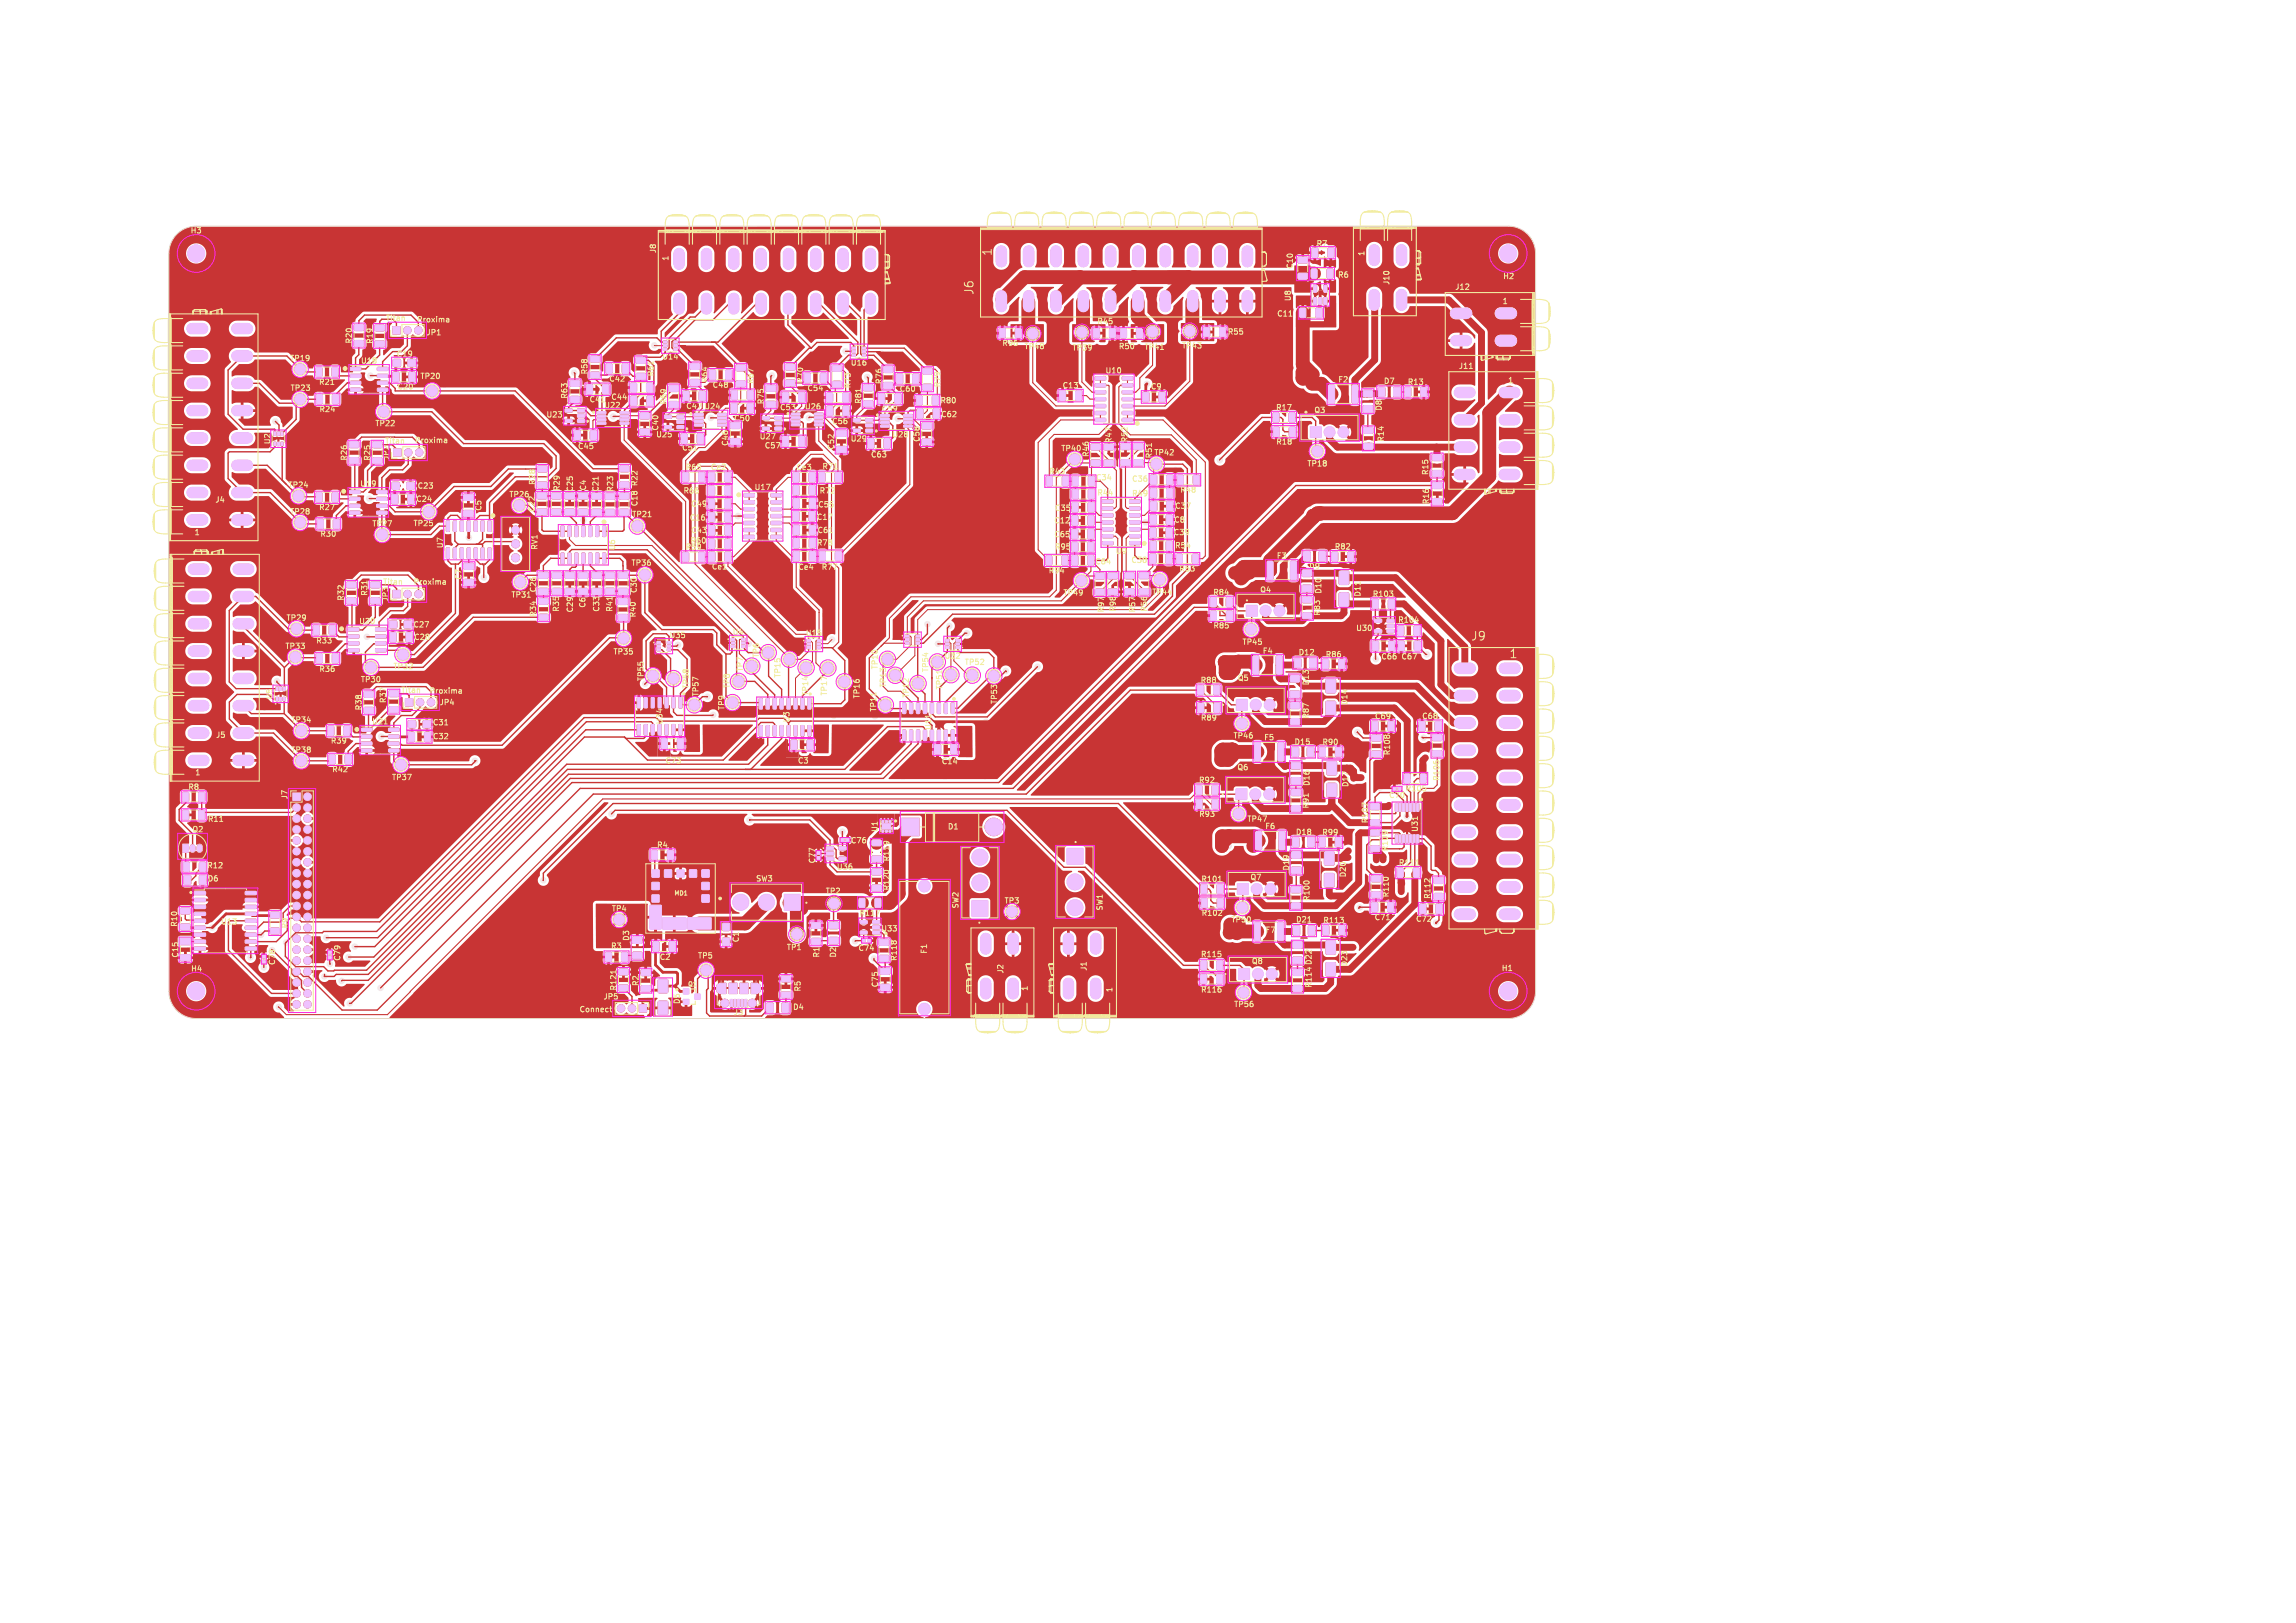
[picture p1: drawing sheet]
<svg xmlns="http://www.w3.org/2000/svg" width="420mm" height="297mm" viewBox="0 0 420 297" stroke-linecap="round" stroke-linejoin="round" font-family="sans-serif">
<defs><g id="words">
<g font-size="2.2" fill="#f2eda1">
<text x="181.6" y="46.9" transform="rotate(-90 181.6 46.9)">1</text>
<text x="178.3" y="54" transform="rotate(-90 178.3 54)">J6</text>
<text x="269" y="117.4">J9</text>
<text x="276" y="120.6">1</text>
</g>
<g font-size="1.4" fill="#f2eda1">
<text x="34.8" y="42.9">H3</text>
<text x="120.2" y="46.4" transform="rotate(-90 120.2 46.4)">J8</text>
<text x="122.5" y="47.8" transform="rotate(-90 122.5 47.8)">1</text>
<text x="240.7" y="45.3">R7</text>
<text x="249.8" y="47" transform="rotate(-90 249.8 47)">1</text>
<text x="236.7" y="49.3" transform="rotate(-90 236.7 49.3)">C10</text>
<text x="244.6" y="51">R6</text>
<text x="254.3" y="52.3" transform="rotate(-90 254.3 52.3)">J10</text>
<text x="266.1" y="53.2">J12</text>
<text x="274.8" y="51.3">H2</text>
<text x="70.5" y="58.8">Titan</text>
<text x="76.2" y="59.1">Proxima</text>
<text x="200.6" y="59.5">R45</text>
<text x="233.5" y="58.1">C11</text>
<text x="236.3" y="55.2" transform="rotate(-90 236.3 55.2)">U8</text>
<text x="274.7" y="55.8">1</text>
<text x="64.6" y="63" transform="rotate(-90 64.6 63)">R20</text>
<text x="68.4" y="63" transform="rotate(-90 68.4 63)">R19</text>
<text x="72.5" y="65.5">C19</text>
<text x="77.9" y="61.6">JP1</text>
<text x="121" y="66">U14</text>
<text x="183.2" y="63.5">R96</text>
<text x="187.3" y="64.1">TP48</text>
<text x="196" y="64.4">TP39</text>
<text x="204.5" y="64.1">R50</text>
<text x="209.2" y="64.2">TP41</text>
<text x="216.1" y="64">TP43</text>
<text x="224.5" y="61.4">R55</text>
<text x="52.9" y="66.3">TP19</text>
<text x="53" y="71.7">TP23</text>
<text x="58.2" y="70.6">R21</text>
<text x="65.9" y="66.7">U18</text>
<text x="72.6" y="71.5">C20</text>
<text x="76.8" y="69.6">TP20</text>
<text x="107.7" y="68.6" transform="rotate(-90 107.7 68.6)">R58</text>
<text x="111.3" y="70">C42</text>
<text x="119.7" y="69" transform="rotate(-90 119.7 69)">R61</text>
<text x="129.6" y="70.1" transform="rotate(-90 129.6 70.1)">R64</text>
<text x="130.2" y="71.2">C48</text>
<text x="138" y="70.4" transform="rotate(-90 138 70.4)">R67</text>
<text x="147.1" y="70.2" transform="rotate(-90 147.1 70.2)">R70</text>
<text x="147.6" y="71.7">C54</text>
<text x="155.5" y="67.1">U16</text>
<text x="155.8" y="71.2" transform="rotate(-90 155.8 71.2)">R73</text>
<text x="161.5" y="70.4" transform="rotate(-90 161.5 70.4)">R76</text>
<text x="164.5" y="71.9">C60</text>
<text x="172.2" y="71" transform="rotate(-90 172.2 71)">R79</text>
<text x="194.3" y="71.3">C13</text>
<text x="202.1" y="68.5">U10</text>
<text x="210.4" y="71.5">C9</text>
<text x="244.7" y="70.2">F2</text>
<text x="253" y="70.5">D7</text>
<text x="257.4" y="70.6">R13</text>
<text x="266.7" y="67.7">J11</text>
<text x="275.8" y="70.3">1</text>
<text x="58.3" y="75.6">R24</text>
<text x="99.8" y="76.6">U23</text>
<text x="104" y="73.1" transform="rotate(-90 104 73.1)">R63</text>
<text x="107.7" y="73.8">C41</text>
<text x="110.4" y="74.9">U22</text>
<text x="111.7" y="73.4">C44</text>
<text x="122.1" y="74.1" transform="rotate(-90 122.1 74.1)">R69</text>
<text x="125.4" y="75">C47 U24</text>
<text x="134.2" y="77.3">C50</text>
<text x="139.9" y="74.1" transform="rotate(-90 139.9 74.1)">R75</text>
<text x="142.6" y="75.3">C53</text>
<text x="147.1" y="75.1">U26</text>
<text x="152.1" y="77.8">C56</text>
<text x="157.7" y="74" transform="rotate(-90 157.7 74)">R81</text>
<text x="161.2" y="75.5">C59</text>
<text x="171.9" y="74">R80</text>
<text x="172" y="76.5">C62</text>
<text x="233.3" y="75.3">R17</text>
<text x="240.3" y="75.8">Q3</text>
<text x="252.9" y="75.3" transform="rotate(-90 252.9 75.3)">D8</text>
<text x="49.7" y="81.4" transform="rotate(-90 49.7 81.4)">U2</text>
<text x="68.5" y="78.2">TP22</text>
<text x="70.4" y="81.3">Titan</text>
<text x="75.8" y="81.2">Proxima</text>
<text x="105.6" y="82.4">C45</text>
<text x="119.9" y="80.2">U25</text>
<text x="120.6" y="78.9" transform="rotate(-90 120.6 78.9)">C40</text>
<text x="124.7" y="82.6">C51</text>
<text x="133.4" y="81.7" transform="rotate(-90 133.4 81.7)">C46</text>
<text x="138.9" y="80.6">U27</text>
<text x="139.8" y="82.3">C57</text>
<text x="152.8" y="82.4" transform="rotate(-90 152.8 82.4)">C52</text>
<text x="155.5" y="81">U29</text>
<text x="159.2" y="83.9">C63</text>
<text x="163.1" y="80.2">U28</text>
<text x="168.4" y="81" transform="rotate(-90 168.4 81)">C58</text>
<text x="194" y="82.8">TP40</text>
<text x="199.4" y="83.7" transform="rotate(-90 199.4 83.7)">R46</text>
<text x="203.5" y="81.2" transform="rotate(-90 203.5 81.2)">R47</text>
<text x="206.5" y="81.1" transform="rotate(-90 206.5 81.1)">R52</text>
<text x="211" y="83.5">TP42</text>
<text x="233.3" y="81.6">R18</text>
<text x="253.3" y="81" transform="rotate(-90 253.3 81)">R14</text>
<text x="52.6" y="89.5">TP24</text>
<text x="63.7" y="84.4" transform="rotate(-90 63.7 84.4)">R26</text>
<text x="65.8" y="89.2">U19</text>
<text x="67.9" y="84.4" transform="rotate(-90 67.9 84.4)">R25</text>
<text x="71.3" y="84.3" transform="rotate(-90 71.3 84.3)">JP2</text>
<text x="76.3" y="89.6">C23</text>
<text x="98.1" y="88.9" transform="rotate(-90 98.1 88.9)">R28</text>
<text x="102.6" y="90" transform="rotate(-90 102.6 90)">R29</text>
<text x="107.4" y="89.9" transform="rotate(-90 107.4 89.9)">C4</text>
<text x="116.8" y="89.1" transform="rotate(-90 116.8 89.1)">R22</text>
<text x="125.3" y="86.2">R65</text>
<text x="129.9" y="86.2">Ce2</text>
<text x="137.9" y="89.9">U17</text>
<text x="145.6" y="86.2">Ce3</text>
<text x="150.3" y="86.1">R71</text>
<text x="191.8" y="87">R43</text>
<text x="200.4" y="88.1">C34</text>
<text x="207" y="88.4">C36</text>
<text x="210.9" y="84" transform="rotate(-90 210.9 84)">R51</text>
<text x="239" y="85.6">TP18</text>
<text x="261.5" y="87" transform="rotate(-90 261.5 87)">R15</text>
<text x="39.3" y="92.2">J4</text>
<text x="52.9" y="94.3">TP28</text>
<text x="58.3" y="93.5">R27</text>
<text x="76" y="92">C24</text>
<text x="88.3" y="93.6" transform="rotate(-90 88.3 93.6)">C5</text>
<text x="93" y="91.2">TP26</text>
<text x="98" y="93.8" transform="rotate(-90 98 93.8)">C22</text>
<text x="105" y="90.1" transform="rotate(-90 105 90.1)">C25</text>
<text x="109.7" y="90.1" transform="rotate(-90 109.7 90.1)">C21</text>
<text x="112.4" y="90.1" transform="rotate(-90 112.4 90.1)">R23</text>
<text x="115.5" y="94.8">TP21</text>
<text x="116.8" y="92.8" transform="rotate(-90 116.8 92.8)">C18</text>
<text x="124.9" y="90.5">R66</text>
<text x="126.1" y="95.5">C16</text>
<text x="126.3" y="92.9">C49</text>
<text x="149.3" y="95.3">C17</text>
<text x="149.6" y="93.1">C55</text>
<text x="149.8" y="90.5">R72</text>
<text x="192.7" y="96">C12</text>
<text x="192.9" y="93.7">C35</text>
<text x="200.6" y="90.9">R44</text>
<text x="207" y="91">R49</text>
<text x="214.7" y="95.8">C8</text>
<text x="214.8" y="93.3">C37</text>
<text x="215.8" y="90.4">R48</text>
<text x="261.6" y="92.4" transform="rotate(-90 261.6 92.4)">R16</text>
<text x="35.5" y="98.1">1</text>
<text x="58.5" y="98.4">R30</text>
<text x="68" y="96.6">TP27</text>
<text x="75.5" y="96.5">TP25</text>
<text x="81.2" y="100.4" transform="rotate(-90 81.2 100.4)">U7</text>
<text x="98.5" y="100.7" transform="rotate(-90 98.5 100.7)">RV1</text>
<text x="112.7" y="100.8" transform="rotate(-90 112.7 100.8)">U6</text>
<text x="125.3" y="100.8">R59</text>
<text x="126.2" y="99.7">R60</text>
<text x="126.3" y="97.8">C43</text>
<text x="149.3" y="100">R78</text>
<text x="149.4" y="97.8">C61</text>
<text x="192.7" y="98.5">C65</text>
<text x="192.9" y="100.8">R95</text>
<text x="204" y="101.6">U9</text>
<text x="214.6" y="98.1">C39</text>
<text x="214.8" y="100.5">R54</text>
<text x="244" y="100.8">R82</text>
<text x="70" y="107.1">Titan</text>
<text x="75.6" y="107.1">Proxima</text>
<text x="84.6" y="106.2" transform="rotate(-90 84.6 106.2)">C7</text>
<text x="115.4" y="103.7">TP36</text>
<text x="130.1" y="104.4">Ce1</text>
<text x="145.9" y="104.5">Ce4</text>
<text x="150.2" y="104.5">R77</text>
<text x="191.7" y="105.1">R94</text>
<text x="200.2" y="103.5">C64</text>
<text x="206.8" y="103.2">C38</text>
<text x="215.6" y="104.8">R53</text>
<text x="233.4" y="102.4">F3</text>
<text x="239.4" y="104.3">D9</text>
<text x="52.3" y="113.8">TP29</text>
<text x="63.1" y="110" transform="rotate(-90 63.1 110)">R32</text>
<text x="67.4" y="109.1" transform="rotate(-90 67.4 109.1)">R31</text>
<text x="71.2" y="110.2" transform="rotate(-90 71.2 110.2)">JP3</text>
<text x="93.4" y="109.6">TP31</text>
<text x="98.3" y="113" transform="rotate(-90 98.3 113)">R34</text>
<text x="98.3" y="108.5" transform="rotate(-90 98.3 108.5)">C26</text>
<text x="102.5" y="112.1" transform="rotate(-90 102.5 112.1)">R35</text>
<text x="105" y="112.2" transform="rotate(-90 105 112.2)">C29</text>
<text x="107.3" y="111.3" transform="rotate(-90 107.3 111.3)">C6</text>
<text x="109.8" y="112.1" transform="rotate(-90 109.8 112.1)">C33</text>
<text x="112.2" y="112.1" transform="rotate(-90 112.2 112.1)">R41</text>
<text x="116.5" y="113.1" transform="rotate(-90 116.5 113.1)">R40</text>
<text x="116.7" y="108.6" transform="rotate(-90 116.7 108.6)">C30</text>
<text x="194.4" y="109.2">TP49</text>
<text x="202.1" y="112.2" transform="rotate(-90 202.1 112.2)">R97</text>
<text x="204.3" y="112.1" transform="rotate(-90 204.3 112.1)">R98</text>
<text x="207.9" y="112.2" transform="rotate(-90 207.9 112.2)">R57</text>
<text x="210" y="112.1" transform="rotate(-90 210 112.1)">R56</text>
<text x="210.6" y="109.1">TP44</text>
<text x="221.8" y="109.1">R84</text>
<text x="230.4" y="108.7">Q4</text>
<text x="241.7" y="112.8" transform="rotate(-90 241.7 112.8)">R83</text>
<text x="241.9" y="108.8" transform="rotate(-90 241.9 108.8)">D10</text>
<text x="249.1" y="109.3" transform="rotate(-90 249.1 109.3)">D11</text>
<text x="251" y="109.4">R103</text>
<text x="52.1" y="119">TP33</text>
<text x="57.7" y="117.9">R33</text>
<text x="65.6" y="114.4">U20</text>
<text x="75.5" y="115">C27</text>
<text x="75.6" y="117.3">C28</text>
<text x="112.1" y="120">TP35</text>
<text x="122.4" y="117">U35</text>
<text x="133.9" y="116.4">U4</text>
<text x="147.3" y="116.6">U15</text>
<text x="221.8" y="115.2">R85</text>
<text x="227.1" y="118.2">TP45</text>
<text x="230.9" y="119.9">F4</text>
<text x="248" y="115.7">U30</text>
<text x="255.6" y="114.1">R104</text>
<text x="58.3" y="123.2">R36</text>
<text x="65.9" y="125.1">TP30</text>
<text x="71.8" y="122.6">TP32</text>
<text x="117.9" y="124.8" transform="rotate(-90 117.9 124.8)">TP55</text>
<text x="136.1" y="123" transform="rotate(-90 136.1 123)">TP7</text>
<text x="139" y="120.5" transform="rotate(-90 139 120.5)">TP6</text>
<text x="143" y="124.1" transform="rotate(-90 143 124.1)">TP15</text>
<text x="160.7" y="122.6" transform="rotate(-90 160.7 122.6)">TP10</text>
<text x="162.3" y="125.9" transform="rotate(-90 162.3 125.9)">TP13</text>
<text x="170" y="123.1" transform="rotate(-90 170 123.1)">TP54</text>
<text x="172.6" y="120.7">U32</text>
<text x="176.3" y="121.9">TP52</text>
<text x="219.5" y="125.2">R88</text>
<text x="226.3" y="124.8">Q5</text>
<text x="237.4" y="120.1">D12</text>
<text x="239.6" y="125.5" transform="rotate(-90 239.6 125.5)">D13</text>
<text x="242.4" y="120.5">R86</text>
<text x="252.5" y="120.9">C66</text>
<text x="256.2" y="120.9">C67</text>
<text x="50.1" y="128.1" transform="rotate(-90 50.1 128.1)">U5</text>
<text x="66.3" y="130.1" transform="rotate(-90 66.3 130.1)">R38</text>
<text x="70.8" y="128.8" transform="rotate(-90 70.8 128.8)">R37</text>
<text x="73.3" y="126.9">Titan</text>
<text x="78.5" y="127">Proxima</text>
<text x="80.3" y="129.2">JP4</text>
<text x="126.2" y="126.1" transform="rotate(-90 126.2 126.1)">TP58</text>
<text x="128" y="127.6" transform="rotate(-90 128 127.6)">TP57</text>
<text x="132.7" y="130.1" transform="rotate(-90 132.7 130.1)">TP9</text>
<text x="133.7" y="126.1" transform="rotate(-90 133.7 126.1)">TP8</text>
<text x="148" y="127.4" transform="rotate(-90 148 127.4)">TP14</text>
<text x="151.5" y="127.4" transform="rotate(-90 151.5 127.4)">TP17</text>
<text x="157.4" y="127.9" transform="rotate(-90 157.4 127.9)">TP16</text>
<text x="160.5" y="130.4" transform="rotate(-90 160.5 130.4)">TP11</text>
<text x="166.5" y="127.8" transform="rotate(-90 166.5 127.8)">TP12</text>
<text x="172.6" y="126.3" transform="rotate(-90 172.6 126.3)">TP51</text>
<text x="182.6" y="129" transform="rotate(-90 182.6 129)">TP53</text>
<text x="239.6" y="131.6" transform="rotate(-90 239.6 131.6)">R87</text>
<text x="246.7" y="129.1" transform="rotate(-90 246.7 129.1)">D14</text>
<text x="251.4" y="131.8">C69</text>
<text x="260" y="131.8">C68</text>
<text x="39.4" y="135.2">J5</text>
<text x="53.2" y="138">TP38</text>
<text x="53.2" y="132.5">TP34</text>
<text x="60.4" y="136.3">R39</text>
<text x="68" y="132.8">U21</text>
<text x="79.1" y="132.9">C31</text>
<text x="79.1" y="135.5">C32</text>
<text x="121.4" y="132.7" transform="rotate(-90 121.4 132.7)">U34</text>
<text x="144.6" y="132.3" transform="rotate(-90 144.6 132.3)">U3</text>
<text x="170.5" y="133.7" transform="rotate(-90 170.5 133.7)">U11</text>
<text x="219.6" y="132.1">R89</text>
<text x="225.5" y="135.3">TP46</text>
<text x="231.1" y="135.7">F5</text>
<text x="236.7" y="136.5">D15</text>
<text x="241.8" y="136.5">R90</text>
<text x="35.6" y="142.1">1</text>
<text x="60.7" y="141.5">R42</text>
<text x="71.6" y="143">TP37</text>
<text x="121.6" y="139.9">C73</text>
<text x="145.8" y="139.9">C3</text>
<text x="172.2" y="140">C14</text>
<text x="219.2" y="143.5">R92</text>
<text x="226.2" y="141.1">Q6</text>
<text x="239.7" y="143.9" transform="rotate(-90 239.7 143.9)">D16</text>
<text x="254.5" y="138.3" transform="rotate(-90 254.5 138.3)">R108</text>
<text x="263.5" y="143" transform="rotate(-90 263.5 143)">R106</text>
<text x="34.3" y="144.7">R8</text>
<text x="52.8" y="146.4" transform="rotate(-90 52.8 146.4)">J7</text>
<text x="219.2" y="149.7">R93</text>
<text x="239.6" y="148.1" transform="rotate(-90 239.6 148.1)">R91</text>
<text x="246.8" y="144.1" transform="rotate(-90 246.8 144.1)">D17</text>
<text x="257" y="145">R105</text>
<text x="35.1" y="152.5">Q2</text>
<text x="37.9" y="150.6">R11</text>
<text x="120.1" y="155.3">R4</text>
<text x="160.7" y="152.4" transform="rotate(-90 160.7 152.4)">U1</text>
<text x="173.3" y="152">D1</text>
<text x="228" y="150.6">TP47</text>
<text x="231.3" y="151.9">F6</text>
<text x="236.9" y="153">D18</text>
<text x="241.8" y="153">R99</text>
<text x="250.4" y="150.8" transform="rotate(-90 250.4 150.8)">R107</text>
<text x="254.1" y="155.9" transform="rotate(-90 254.1 155.9)">R109</text>
<text x="259.5" y="152.4" transform="rotate(-90 259.5 152.4)">U31</text>
<text x="37.8" y="159.1">R12</text>
<text x="37.9" y="161.5">D6</text>
<text x="138.2" y="161.5">SW3</text>
<text x="153" y="159.3">U36</text>
<text x="162.9" y="157.8" transform="rotate(-90 162.9 157.8)">R119</text>
<text x="219.6" y="161.6">R101</text>
<text x="228.6" y="161.3">Q7</text>
<text x="236" y="159.4" transform="rotate(-90 236 159.4)">D19</text>
<text x="246.4" y="160.7" transform="rotate(-90 246.4 160.7)">D20</text>
<text x="255.8" y="158.6">R111</text>
<text x="111.8" y="167">TP4</text>
<text x="150.9" y="163.8">TP2</text>
<text x="157.1" y="167.8">R117</text>
<text x="162.9" y="163.1" transform="rotate(-90 162.9 163.1)">R120</text>
<text x="175.5" y="166.4" transform="rotate(-90 175.5 166.4)">SW2</text>
<text x="183.6" y="165.6">TP3</text>
<text x="201.9" y="166.7" transform="rotate(-90 201.9 166.7)">SW1</text>
<text x="219.7" y="167.8">R102</text>
<text x="239.7" y="165" transform="rotate(-90 239.7 165)">R100</text>
<text x="254.2" y="164.3" transform="rotate(-90 254.2 164.3)">R110</text>
<text x="261.8" y="164.6" transform="rotate(-90 261.8 164.6)">R112</text>
<text x="32.6" y="169.7" transform="rotate(-90 32.6 169.7)">R10</text>
<text x="40.3" y="169.4">U13</text>
<text x="52.8" y="170" transform="rotate(-90 52.8 170)">R9</text>
<text x="111.7" y="173.8">R3</text>
<text x="115.3" y="172.3" transform="rotate(-90 115.3 172.3)">D3</text>
<text x="135.3" y="172.6" transform="rotate(-90 135.3 172.6)">C1</text>
<text x="161.1" y="170.7">U33</text>
<text x="225.1" y="169">TP50</text>
<text x="231.4" y="170.9">F7</text>
<text x="237" y="169">D21</text>
<text x="241.9" y="169.1">R113</text>
<text x="251.3" y="168.6">C71</text>
<text x="258.9" y="168.9">C72</text>
<text x="32.8" y="175.4" transform="rotate(-90 32.8 175.4)">C15</text>
<text x="34.8" y="178">H4</text>
<text x="50.5" y="176.7" transform="rotate(-90 50.5 176.7)">C78</text>
<text x="62.4" y="175.9" transform="rotate(-90 62.4 175.9)">C79</text>
<text x="120.6" y="175.9">C2</text>
<text x="127.5" y="175.6">TP5</text>
<text x="143.8" y="174.1">TP1</text>
<text x="150.1" y="175.3" transform="rotate(-90 150.1 175.3)">R1</text>
<text x="153.1" y="175.3" transform="rotate(-90 153.1 175.3)">D2</text>
<text x="156.9" y="174.2">C74</text>
<text x="164.2" y="176" transform="rotate(-90 164.2 176)">R118</text>
<text x="169.8" y="174.6" transform="rotate(-90 169.8 174.6)">F1</text>
<text x="183.7" y="178.3" transform="rotate(-90 183.7 178.3)">J2</text>
<text x="199" y="177.8" transform="rotate(-90 199 177.8)">J1</text>
<text x="219.6" y="175.3">R115</text>
<text x="228.9" y="176.6">Q8</text>
<text x="246.6" y="177" transform="rotate(-90 246.6 177)">D23</text>
<text x="274.6" y="177.9">H1</text>
<text x="105.9" y="185.3">Connect</text>
<text x="110.3" y="183.1">JP5</text>
<text x="113" y="181.4" transform="rotate(-90 113 181.4)">R121</text>
<text x="117" y="180.6" transform="rotate(-90 117 180.6)">R2</text>
<text x="124.5" y="183.9" transform="rotate(-90 124.5 183.9)">D5</text>
<text x="134.1" y="185.9">J3</text>
<text x="144.9" y="185">D4</text>
<text x="146.6" y="181.6" transform="rotate(-90 146.6 181.6)">R5</text>
<text x="160.8" y="180.8" transform="rotate(-90 160.8 180.8)">C75</text>
<text x="188.2" y="181.4" transform="rotate(-90 188.2 181.4)">1</text>
<text x="203.7" y="181.7" transform="rotate(-90 203.7 181.7)">1</text>
<text x="219.6" y="181.8">R116</text>
<text x="225.6" y="184.5">TP56</text>
<text x="240.1" y="180.9" transform="rotate(-90 240.1 180.9)">R114 D22</text>
</g>
<g font-size="1.4" fill="#ff26e2">
<text x="254" y="146.2">C70</text>
<text x="155.5" y="154.5">C76</text>
<text x="149.3" y="158.1" transform="rotate(-90 149.3 158.1)">C77</text>
</g>
<g font-size="1.1" fill="#f2eda1">
<text x="123.2" y="164.1">MD1</text>
<text x="125.8" y="180.7">Q1</text>
</g>
</g></defs>
<g fill="#c83434" stroke="#c83434" stroke-width=".18">
<path d="M60.9 119.7l.8-.1 .2 .2v1.3l-.2 .2-.7 .1-.2-.2z"/>
<path d="M57.9 119.7l.8-.1 .3 .2v1.3l-.2 .2-.7 .1-.2-.2z"/>
<path d="M68.2 83.8h1.5l.2 .2v.7l-.3 .2h-1.3l-.2-.3z"/>
<path d="M68.2 80.9l1.5-.1 .2 .3v.7l-.3 .2-1.3-.1-.2-.2z"/>
<path d="M150.1 68.3h.9l.2 .1v1.4l-.1 .3h-.8l-.2-.2z"/>
<path d="M147.2 68.3h.8l.2 .1 .1 1.4-.2 .3h-.7l-.3-.2z"/>
<path d="M196.2 89.6l.8-.1 .2 .2 .1 1.3-.2 .3h-.7l-.2-.2z"/>
<path d="M199.1 89.6l.8-.1 .3 .2v1.3l-.2 .3h-.7l-.2-.2z"/>
<path d="M124.9 86.5l.8-.1 .3 .2v1.3l-.2 .3h-.7l-.2-.2z"/>
<path d="M127.9 86.5l.8-.1 .2 .2v1.3l-.1 .3h-.8l-.2-.2z"/>
<path d="M105.7 76.8l1.2-.1v.5l-1.2 .1z"/>
<path d="M105.7 75.8h1.2v.5l-1.2 .1z"/>
<path d="M105.7 74.9l1.2-.1v.5l-1.2 .1z"/>
<path d="M103.4 74.9l1.2-.1 .1 .5-1.3 .1z"/>
<path d="M103.4 76.8l1.2-.1 .1 .5-1.3 .1z"/>
<path d="M53.6 145.1h1.3v1.4h-1.3z"/>
<path d="M140.2 73.5l1.5-.1 .2 .3v.7l-.3 .1h-1.3l-.2-.2z"/>
<path d="M140.2 70.6l1.5-.1 .2 .2v.8l-.3 .1h-1.3l-.2-.2z"/>
<path d="M105.1 78.8l.8-.1 .2 .2 .1 1.4-.2 .2h-.7l-.3-.1z"/>
<path d="M108 78.8l.9-.1 .2 .2v1.4l-.1 .2h-.8l-.2-.1z"/>
<path d="M221.8 146.3h.8l.2 .1v1.4l-.1 .2h-.7l-.3-.1z"/>
<path d="M218.9 146.3h.8l.2 .1v1.4l-.1 .2h-.8l-.2-.1z"/>
<path d="M202 81.3h1.5l.2 .2v.7l-.2 .2-1.4-.1-.1-.2z"/>
<path d="M202 84.2h1.5l.2 .2v.7l-.2 .2h-1.4l-.1-.3z"/>
<path d="M110.8 93.3l1.5-.1 .2 .2-.1 .8-.2 .1h-1.3l-.2-.2z"/>
<path d="M110.8 90.3h1.5l.2 .2-.1 .7-.2 .2h-1.3l-.2-.3z"/>
<path d="M241.3 101l.9-.1 .3 .2v1.3l-.2 .3h-.8l-.2-.2z"/>
<path d="M238.5 101l.9-.1 .3 .2v1.3l-.2 .3h-.8l-.2-.2z"/>
<path d="M66.2 133.3l1.8-.1v.5l-1.8 .1z"/>
<path d="M66.2 134.5h1.8v.5l-1.8 .1z"/>
<path d="M66.2 135.8h1.8v.5l-1.8 .1z"/>
<path d="M66.2 137.1l1.8-.1v.5l-1.8 .1z"/>
<path d="M71.1 137.1l1.8-.1 .1 .5-1.8 .1z"/>
<path d="M71.1 135.8h1.8l.1 .5-1.8 .1z"/>
<path d="M71.1 134.5h1.8l.1 .5-1.8 .1z"/>
<path d="M71.1 133.3l1.8-.1 .1 .5-1.8 .1z"/>
<path d="M222.6 178.4l.8-.1 .2 .2 .1 1.3-.2 .2h-.7l-.3-.1z"/>
<path d="M219.7 178.4l.8-.1 .2 .2v1.3l-.1 .2h-.7l-.3-.1z"/>
<path d="M109.2 75.3h1.5l.1 .3-.1 .1h-1.4z"/>
<path d="M109.2 76h1.5l.1 .3-.1 .1h-1.4z"/>
<path d="M109.2 76.6h1.5l.1 .3-.1 .1h-1.4z"/>
<path d="M109.2 77.3h1.5l.1 .3-.1 .1h-1.4z"/>
<path d="M113.5 77.3h1.4l.1 .3-.1 .1h-1.4z"/>
<path d="M113.5 76.6h1.4l.1 .3-.1 .1h-1.4z"/>
<path d="M113.5 76h1.4l.1 .3-.1 .1h-1.4z"/>
<path d="M113.5 75.3h1.4l.1 .3-.1 .1h-1.4z"/>
<path d="M206.6 99.1h1.9v.5l-1.8 .1z"/>
<path d="M206.6 97.9l1.9-.1v.5l-1.8 .1z"/>
<path d="M206.6 96.6h1.9v.5h-1.8z"/>
<path d="M206.6 95.3h1.9v.5l-1.8 .1z"/>
<path d="M206.6 94.1l1.9-.1v.5l-1.8 .1z"/>
<path d="M206.6 92.8h1.9v.4l-1.8 .1z"/>
<path d="M206.6 91.5h1.9v.5l-1.8 .1z"/>
<path d="M201.7 91.5h1.8l.1 .5-1.9 .1z"/>
<path d="M201.7 92.8h1.8l.1 .4-1.9 .1z"/>
<path d="M201.7 94.1l1.8-.1 .1 .5-1.9 .1z"/>
<path d="M201.7 95.3h1.8l.1 .5-1.9 .1z"/>
<path d="M201.7 96.6h1.8l.1 .5h-1.9z"/>
<path d="M201.7 97.9l1.8-.1 .1 .5-1.9 .1z"/>
<path d="M201.7 99.1h1.8l.1 .5-1.9 .1z"/>
<path d="M36.5 157.8l.8-.1 .3 .2v1.3l-.2 .3h-.7l-.2-.2z"/>
<path d="M33.6 157.8l.8-.1 .2 .2 .1 1.3-.2 .3h-.7l-.2-.2z"/>
<path d="M123.2 63.7h.7v.4h-.7z"/>
<path d="M123.2 63.1h.7v.4h-.7z"/>
<path d="M123.2 62.4h.7v.4h-.7z"/>
<path d="M121.3 62.4h.7v.4h-.7z"/>
<path d="M121.3 63.1h.7v.4h-.7z"/>
<path d="M121.3 63.7h.7v.4h-.7z"/>
<path d="M105.8 90.3l1.6-.1 .2 .2-.1 .8-.2 .1h-1.4l-.1-.2z"/>
<path d="M105.8 93.2h1.6l.2 .2-.1 .7-.2 .2h-1.4l-.1-.3z"/>
<path d="M133.8 71.5l.8-.1 .3 .2v1.3l-.2 .2-.7 .1-.2-.2z"/>
<path d="M136.7 71.5l.8-.1 .3 .2v1.3l-.2 .2-.7 .1-.2-.2z"/>
<path d="M89.3 95.3l.5 .1v1.8h-.5z"/>
<path d="M88 95.3l.6 .1-.1 1.8h-.5z"/>
<path d="M86.8 95.3l.5 .1-.1 1.8h-.5z"/>
<path d="M85.5 95.3l.5 .1-.1 1.8h-.4z"/>
<path d="M84.2 95.3l.6 .1-.1 1.8h-.5z"/>
<path d="M82.9 95.3l.6 .1-.1 1.8h-.5z"/>
<path d="M81.7 95.3l.5 .1-.1 1.8h-.5z"/>
<path d="M81.7 100.3h.5l-.1 1.9-.5-.1z"/>
<path d="M82.9 100.3h.6l-.1 1.9-.5-.1z"/>
<path d="M84.2 100.3h.6l-.1 1.9-.5-.1z"/>
<path d="M85.5 100.3h.5l-.1 1.9-.4-.1z"/>
<path d="M86.8 100.3h.5l-.1 1.9-.5-.1z"/>
<path d="M88 100.3h.6l-.1 1.9-.5-.1z"/>
<path d="M89.3 100.3h.5v1.9l-.5-.1z"/>
<path d="M174 128.7h.6l-.1 1.9-.5-.1z"/>
<path d="M172.8 128.7h.5l-.1 1.9-.5-.1z"/>
<path d="M171.5 128.7h.5v1.9l-.5-.1z"/>
<path d="M170.2 128.7h.6l-.1 1.9-.5-.1z"/>
<path d="M168.9 128.7h.6l-.1 1.9-.5-.1z"/>
<path d="M167.7 128.7h.5l-.1 1.9-.5-.1z"/>
<path d="M166.4 128.7h.6l-.1 1.9-.5-.1z"/>
<path d="M165.1 128.7h.6l-.1 1.9-.5-.1z"/>
<path d="M165.1 133.6l.6 .1-.1 1.8-.5-.1z"/>
<path d="M166.4 133.6l.6 .1-.1 1.8-.5-.1z"/>
<path d="M167.7 133.6l.5 .1-.1 1.8-.5-.1z"/>
<path d="M168.9 133.6l.6 .1-.1 1.8-.5-.1z"/>
<path d="M170.2 133.6l.6 .1-.1 1.8-.5-.1z"/>
<path d="M171.5 133.6l.5 .1v1.8l-.5-.1z"/>
<path d="M172.8 133.6l.5 .1-.1 1.8-.5-.1z"/>
<path d="M174 133.6l.6 .1-.1 1.8-.5-.1z"/>
<path d="M143.5 163.7h2.8v2.8h-2.8z"/>
<path d="M242.3 155.9h1.7v2.4h-1.7z"/>
<path d="M242.3 159.9h1.7v2.4h-1.7z"/>
<path d="M221.4 109.4l.8-.1 .3 .2v1.3l-.2 .3h-.7l-.2-.2z"/>
<path d="M224.4 109.4l.8-.1 .2 .2v1.3l-.1 .3h-.8l-.2-.2z"/>
<path d="M110.8 104.8l1.5-.1 .1 .3v.7l-.2 .1h-1.4l-.1-.2z"/>
<path d="M110.8 107.7h1.5l.1 .2v.7l-.2 .2-1.4-.1-.1-.2z"/>
<path d="M200.1 60.2l.8-.1 .2 .1v1.4l-.1 .2h-.7l-.3-.1z"/>
<path d="M203 60.2l.8-.1 .2 .1 .1 1.4-.2 .2h-.7l-.2-.1z"/>
<path d="M262.1 137.4h1.5l.2 .2v.7l-.3 .2h-1.3l-.2-.3z"/>
<path d="M262.1 134.5l1.5-.1 .2 .3v.7l-.3 .1h-1.3l-.2-.2z"/>
<path d="M117.1 78.5h1.6l.1 .2v.8l-.2 .1h-1.4l-.2-.2z"/>
<path d="M117.1 75.6l1.6-.1 .1 .3v.7l-.2 .2h-1.4l-.2-.3z"/>
<path d="M209.1 71.8l.8-.1 .3 .2v1.4l-.2 .2h-.7l-.3-.1z"/>
<path d="M212 71.8l.9-.1 .2 .2v1.4l-.1 .2h-.8l-.2-.1z"/>
<path d="M116.9 183.9h1.4v1.3h-1.4z"/>
<path d="M148.1 98.6l.8-.1 .2 .2v1.3l-.1 .3h-.7l-.3-.2z"/>
<path d="M145.2 98.6l.8-.1 .2 .2v1.3l-.1 .3h-.8l-.2-.2z"/>
<path d="M147.7 135.5l.8-.1 .2 .1 .1 1.4-.2 .3h-.7l-.3-.2z"/>
<path d="M144.7 135.5l.9-.1 .2 .1v1.4l-.1 .3h-.8l-.2-.2z"/>
<path d="M63.8 114.9h1.8l.1 .5-1.9 .1z"/>
<path d="M63.8 116.2h1.8l.1 .5h-1.9z"/>
<path d="M63.8 117.5l1.8-.1 .1 .5-1.9 .1z"/>
<path d="M63.8 118.7h1.8l.1 .5-1.9 .1z"/>
<path d="M68.7 118.7h1.8l.1 .5-1.8 .1z"/>
<path d="M68.7 117.5l1.8-.1 .1 .5-1.8 .1z"/>
<path d="M68.7 116.2h1.8l.1 .5h-1.8z"/>
<path d="M68.7 114.9h1.8l.1 .5-1.8 .1z"/>
<path d="M127.1 75.7l1.5-.1 .1 .3-.1 .1h-1.5z"/>
<path d="M127.1 76.3h1.5l.1 .3-.1 .1h-1.5z"/>
<path d="M127.1 77l1.5-.1 .1 .3-.1 .1h-1.5z"/>
<path d="M127.1 77.6h1.5l.1 .3-.1 .1h-1.5z"/>
<path d="M131.3 77.6h1.5l.1 .3-.1 .1h-1.4z"/>
<path d="M131.3 77l1.5-.1 .1 .3-.1 .1h-1.4z"/>
<path d="M131.3 76.3h1.5l.1 .3-.1 .1h-1.4z"/>
<path d="M131.3 75.7l1.5-.1 .1 .3-.1 .1h-1.4z"/>
<path d="M205.1 81.2h1.5l.2 .2-.1 .7-.2 .2h-1.3l-.2-.3z"/>
<path d="M205.1 84.2l1.5-.1 .2 .2-.1 .8-.2 .1h-1.3l-.2-.2z"/>
<path d="M108.3 90.3l1.6-.1 .1 .3v.7l-.2 .2-1.4-.1-.2-.2z"/>
<path d="M108.3 93.2h1.6l.1 .2v.8l-.2 .1h-1.4l-.2-.2z"/>
<path d="M133.8 116.8h.6v.4h-.6z"/>
<path d="M133.8 117.5h.6v.4h-.6z"/>
<path d="M133.8 118.1h.6v.4h-.6z"/>
<path d="M135.7 118.1h.6v.4h-.6z"/>
<path d="M135.7 117.5h.6v.4h-.6z"/>
<path d="M135.7 116.8h.6v.4h-.6z"/>
<path d="M243.1 70.5l.8-.1 .2 .2v3l-.1 .2h-.7l-.3-.1z"/>
<path d="M247.4 70.5l.8-.1 .2 .2v3l-.1 .2h-.8l-.2-.1z"/>
<path d="M174.9 118.3h.6v.4h-.6z"/>
<path d="M174.9 117.6h.6v.4h-.6z"/>
<path d="M174.9 117h.6v.4h-.6z"/>
<path d="M173 117h.6v.4h-.6z"/>
<path d="M173 117.6h.6v.4h-.6z"/>
<path d="M173 118.3h.6v.4h-.6z"/>
<path d="M205.8 107.8l1.5-.1 .2 .3v.7l-.3 .1h-1.3l-.2-.2z"/>
<path d="M205.8 104.9l1.5-.1 .2 .2v.8l-.3 .1h-1.3l-.2-.2z"/>
<path d="M160.1 164.4h.8l.2 .1 .1 1.4-.2 .2h-.7l-.3-.2z"/>
<path d="M157.2 164.4h.8l.2 .1v1.4l-.1 .2h-.7l-.3-.2z"/>
<path d="M164.9 149.7h3.2v3.2h-3.2z"/>
<path d="M143 181.6l1.5-.1 .1 .2v.8l-.2 .1h-1.4l-.1-.2z"/>
<path d="M143 178.6h1.5l.1 .2v.7l-.2 .2h-1.4l-.1-.3z"/>
<path d="M207.9 60.2l.8-.1 .3 .2v1.3l-.2 .3h-.7l-.2-.2z"/>
<path d="M205 60.2l.8-.1 .3 .2v1.3l-.2 .3h-.7l-.2-.2z"/>
<path d="M74.7 65.8h1.2v1.2h-1.2z"/>
<path d="M72 65.8h1.2v1.2h-1.2z"/>
<path d="M238.2 107.1h1.6l.1 .2v.9l-.2 .1h-1.4l-.1-.2z"/>
<path d="M238.2 104.3h1.6l.1 .2v.9l-.2 .1h-1.4l-.1-.2z"/>
<path d="M251.1 117.4l.8-.1 .3 .2v1.4l-.2 .2h-.7l-.2-.1z"/>
<path d="M254.1 117.4l.8-.1 .2 .2v1.4l-.1 .2h-.8l-.2-.1z"/>
<path d="M101 104.8l1.6-.1 .1 .3v.7l-.2 .1h-1.4l-.1-.2z"/>
<path d="M101 107.7h1.6l.1 .2v.7l-.2 .2-1.4-.1-.1-.2z"/>
<path d="M152.3 66.9h1.5l.2 .2v.7l-.3 .2-1.3-.1-.2-.2z"/>
<path d="M152.3 69.8h1.5l.2 .2v.7l-.3 .2h-1.3l-.2-.3z"/>
<path d="M113.4 88.2h1.5l.2 .2v.7l-.2 .2h-1.4l-.1-.3z"/>
<path d="M113.4 85.3l1.5-.1 .2 .3v.7l-.2 .1h-1.4l-.1-.2z"/>
<path d="M132.6 91.4l.8-.1 .3 .1v1.4l-.2 .3h-.7l-.3-.2z"/>
<path d="M129.7 91.4l.8-.1 .2 .1v1.4l-.1 .3h-.8l-.2-.2z"/>
<path d="M159.6 170.4h1.2l.1 .5h-1.2z"/>
<path d="M159.6 169.4h1.2l.1 .5-1.2 .1z"/>
<path d="M159.6 168.5h1.2l.1 .5h-1.2z"/>
<path d="M157.4 168.5h1.2v.5h-1.2z"/>
<path d="M157.4 170.4h1.2v.5h-1.2z"/>
<path d="M177.9 164.9h2.7v2.7h-2.7z"/>
<path d="M129.7 93.8l.8-.1 .2 .2 .1 1.4-.2 .2h-.7l-.3-.1z"/>
<path d="M132.6 93.8l.9-.1 .2 .2v1.4l-.2 .2h-.7l-.2-.1z"/>
<path d="M128.5 163.8h1.1v1.2h-1.1z"/>
<path d="M125.8 168h4.2v1.9h-4.2z"/>
<path d="M121.2 168h4.2v1.9h-4.2z"/>
<path d="M119 165.8h1.9v4.1h-1.9z"/>
<path d="M119.3 163.8h1.2v1.2h-1.2z"/>
<path d="M119.3 159.3h1.2v1.1h-1.2z"/>
<path d="M123.9 159.3h1.2v1.1h-1.2z"/>
<path d="M126.2 159.3h1.1v1.1h-1.1z"/>
<path d="M128.5 159.3h1.1v1.1h-1.1z"/>
<path d="M128.5 161.6h1.1v1.1h-1.1z"/>
<path d="M119.3 161.6h1.2v1.1h-1.2z"/>
<path d="M121.6 159.3h1.2v1.1h-1.2z"/>
<path d="M120.4 183.3h1.7v2.3h-1.7z"/>
<path d="M120.4 179.3h1.7v2.3h-1.7z"/>
<path d="M50.1 80.9h.4v.7h-.4z"/>
<path d="M50.7 80.9h.4v.7h-.4z"/>
<path d="M51.4 80.9h.4v.7h-.4z"/>
<path d="M51.4 79h.4v.7h-.4z"/>
<path d="M50.7 79h.4v.7h-.4z"/>
<path d="M50.1 79h.4v.7h-.4z"/>
<path d="M200.4 107.8h1.5l.2 .2v.7l-.3 .2h-1.3l-.2-.3z"/>
<path d="M200.4 104.9h1.5l.2 .2v.7l-.3 .2h-1.3l-.2-.3z"/>
<path d="M236.1 128.6h1.5l.2 .2v.7l-.3 .2h-1.3l-.2-.3z"/>
<path d="M236.1 131.6l1.5-.1 .2 .2v.8l-.3 .1h-1.3l-.2-.2z"/>
<path d="M210.4 101.4l.8-.1 .2 .2 .1 1.4-.2 .2h-.7l-.3-.1z"/>
<path d="M213.3 101.4l.9-.1 .2 .2v1.4l-.2 .2h-.7l-.2-.1z"/>
<path d="M250.9 160.3h1.5l.2 .2-.1 .7-.2 .2h-1.3l-.2-.3z"/>
<path d="M250.9 163.3l1.5-.1 .2 .2-.1 .8-.2 .1h-1.3l-.2-.2z"/>
<path d="M236.5 177.5l1.6-.1 .1 .2v.8l-.2 .1h-1.4l-.1-.2z"/>
<path d="M236.5 180.4l1.6-.1 .1 .3v.7l-.2 .1h-1.4l-.1-.2z"/>
<path d="M151.3 71.9h.8l.2 .1v1.4l-.1 .2h-.8l-.2-.1z"/>
<path d="M154.2 71.9h.8l.2 .1v1.4l-.1 .2h-.7l-.3-.1z"/>
<path d="M71.8 59.8h1.4v1.3h-1.4z"/>
<path d="M229.2 120.1l.8-.1 .3 .1v3l-.2 .3h-.7l-.2-.2z"/>
<path d="M233.5 120.1l.8-.1 .2 .1v3l-.1 .3h-.7l-.3-.2z"/>
<path d="M147.8 127.9h.5v1.8h-.5z"/>
<path d="M146.5 127.9h.6l-.1 1.8h-.5z"/>
<path d="M145.3 127.9h.5l-.1 1.8h-.5z"/>
<path d="M144 127.9h.5v1.8h-.5z"/>
<path d="M142.7 127.9h.6l-.1 1.8h-.5z"/>
<path d="M141.5 127.9h.5l-.1 1.8h-.5z"/>
<path d="M140.2 127.9h.5l-.1 1.8h-.5z"/>
<path d="M138.9 127.9h.6l-.1 1.8h-.5z"/>
<path d="M138.9 132.8l.6 .1-.1 1.8-.5-.1z"/>
<path d="M140.2 132.8l.5 .1-.1 1.8-.5-.1z"/>
<path d="M141.5 132.8l.5 .1-.1 1.8-.5-.1z"/>
<path d="M142.7 132.8l.6 .1-.1 1.8-.5-.1z"/>
<path d="M144 132.8l.5 .1v1.8l-.5-.1z"/>
<path d="M145.3 132.8l.5 .1-.1 1.8-.5-.1z"/>
<path d="M146.5 132.8l.6 .1-.1 1.8-.5-.1z"/>
<path d="M147.8 132.8l.5 .1v1.8l-.5-.1z"/>
<path d="M118.4 72.5l.8-.1 .2 .2 .1 1.4-.2 .2h-.7l-.3-.1z"/>
<path d="M115.4 72.5l.9-.1 .2 .2v1.4l-.1 .2h-.8l-.2-.1z"/>
<path d="M160.9 172l1.5-.1 .2 .2v.8l-.3 .1h-1.3l-.2-.2z"/>
<path d="M160.9 174.9l1.5-.1 .2 .3v.7l-.3 .1h-1.3l-.2-.2z"/>
<path d="M101 93.2l1.5-.1 .1 .3v.7l-.2 .1h-1.4l-.1-.2z"/>
<path d="M101 90.3l1.5-.1 .1 .2v.8l-.2 .1h-1.4l-.1-.2z"/>
<path d="M125 181h.9v.8h-.9z"/>
<path d="M125 182.9h.9v.8h-.9z"/>
<path d="M127.1 182h.9v.8h-.9z"/>
<path d="M257 70.9l.8-.1 .3 .2v1.3l-.2 .3h-.7l-.2-.2z"/>
<path d="M260 70.9l.8-.1 .2 .2v1.3l-.2 .3h-.7l-.2-.2z"/>
<path d="M193.9 71.6l.8-.1 .2 .1v1.4l-.1 .3h-.8l-.2-.2z"/>
<path d="M196.8 71.6l.8-.1 .3 .1v1.4l-.2 .3h-.7l-.2-.2z"/>
<path d="M163.7 72.1l.9-.1 .2 .2v1.4l-.1 .2h-.8l-.2-.1z"/>
<path d="M160.8 72.1l.8-.1 .2 .2 .1 1.4-.2 .2h-.7l-.3-.1z"/>
<path d="M255.8 144.1h.5v.5h-.5z"/>
<path d="M254.8 144.1h.5v.5h-.5z"/>
<path d="M50.5 127.6h.4v.6h-.4z"/>
<path d="M51.1 127.6h.4v.6h-.4z"/>
<path d="M51.8 127.6h.4v.6h-.4z"/>
<path d="M51.8 125.7h.4v.6h-.4z"/>
<path d="M51.1 125.7h.4v.6h-.4z"/>
<path d="M50.5 125.7h.4v.6h-.4z"/>
<path d="M239.7 78.1h1.9v1.9h-1.9z"/>
<path d="M258.6 158.9l.8-.1 .2 .2v1.3l-.1 .2-.7 .1-.3-.2z"/>
<path d="M255.7 158.9l.8-.1 .2 .2v1.3l-.1 .2-.8 .1-.2-.2z"/>
<path d="M63.5 109.5l1.5-.1 .2 .2-.1 .8-.2 .1h-1.3l-.2-.2z"/>
<path d="M63.5 106.5h1.5l.2 .2-.1 .7-.2 .2h-1.3l-.2-.3z"/>
<path d="M231.8 102.7h.8l.3 .1v3l-.2 .2-.7 .1-.2-.2z"/>
<path d="M236.1 102.7h.8l.3 .1v3l-.2 .2-.7 .1-.2-.2z"/>
<path d="M67.9 109.5l1.5-.1 .1 .2v.8l-.2 .1h-1.4l-.1-.2z"/>
<path d="M67.9 106.5h1.5l.1 .2v.7l-.2 .2h-1.4l-.1-.3z"/>
<path d="M229.5 136l.8-.1 .3 .1v3l-.2 .3h-.7l-.2-.2z"/>
<path d="M233.8 136l.8-.1 .2 .1 .1 3-.2 .3h-.7l-.2-.2z"/>
<path d="M153.1 81.7h1.6l.1 .2v.8l-.2 .1h-1.4l-.2-.2z"/>
<path d="M153.1 78.8l1.6-.1 .1 .3v.7l-.2 .2h-1.4l-.2-.3z"/>
<path d="M259.2 147.1h.3v1.4l-.4-.1z"/>
<path d="M258.5 147.1h.4l-.1 1.4-.3-.1z"/>
<path d="M257.9 147.1h.3v1.4l-.4-.1z"/>
<path d="M257.2 147.1h.4l-.1 1.4-.3-.1z"/>
<path d="M256.6 147.1h.3v1.3l-.1 .1-.3-.1z"/>
<path d="M255.9 147.1h.4v1.3l-.1 .1-.3-.1z"/>
<path d="M255.3 147.1h.3v1.3l-.1 .1-.3-.1z"/>
<path d="M255.3 152.8h.3v1.3l-.1 .1-.3-.1z"/>
<path d="M255.9 152.8h.4v1.3l-.1 .1-.3-.1z"/>
<path d="M256.6 152.8h.3v1.3l-.1 .1-.3-.1z"/>
<path d="M257.2 152.8h.4l-.1 1.4h-.3z"/>
<path d="M257.9 152.8h.3v1.4h-.4z"/>
<path d="M258.5 152.8h.4l-.1 1.4h-.3z"/>
<path d="M259.2 152.8h.3v1.4h-.4z"/>
<path d="M103.4 107.7h1.6l.1 .2v.7l-.2 .2h-1.4l-.2-.3z"/>
<path d="M103.4 104.8l1.6-.1 .1 .2v.8l-.2 .1h-1.4l-.2-.2z"/>
<path d="M115.4 70.1l.8-.1 .2 .2 .1 1.3-.2 .3h-.7l-.3-.2z"/>
<path d="M118.3 70.1l.8-.1 .3 .2v1.3l-.2 .3h-.7l-.2-.2z"/>
<path d="M213.4 99.1l.8-.1 .2 .2v1.3l-.1 .2h-.7l-.3-.1z"/>
<path d="M210.5 99.1l.8-.1 .2 .2v1.3l-.1 .2h-.8l-.2-.1z"/>
<path d="M122.4 73.5h1.5l.2 .2v.7l-.2 .2h-1.4l-.1-.3z"/>
<path d="M122.4 70.6h1.5l.2 .2v.7l-.2 .2-1.4-.1-.1-.2z"/>
<path d="M66.6 129.5l1.6-.1 .1 .3v.7l-.2 .1h-1.4l-.1-.2z"/>
<path d="M66.6 126.6l1.6-.1 .1 .2v.8l-.2 .1h-1.4l-.1-.2z"/>
<path d="M64.9 62.4l1.5-.1 .1 .3v.7l-.2 .1h-1.4l-.1-.2z"/>
<path d="M64.9 59.5l1.5-.1 .1 .2v.7l-.2 .2h-1.4l-.1-.2z"/>
<path d="M158.4 78.5h1.2v.5l-1.2 .1z"/>
<path d="M158.4 77.6h1.2v.5h-1.2z"/>
<path d="M158.4 76.6h1.2v.5l-1.2 .1z"/>
<path d="M156.1 76.6h1.2l.1 .5-1.2 .1z"/>
<path d="M156.1 78.5h1.2l.1 .5-1.2 .1z"/>
<path d="M218.3 87l.8-.1 .3 .2v1.3l-.2 .3h-.7l-.2-.2z"/>
<path d="M215.4 87l.8-.1 .2 .2 .1 1.3-.2 .3h-.7l-.2-.2z"/>
<path d="M162.6 150.2h.4v.3h-.4z"/>
<path d="M162 150.2h.3v.3h-.3z"/>
<path d="M161.3 150.2h.4v.3h-.4z"/>
<path d="M161.3 152h.4v.3h-.4z"/>
<path d="M162 152h.3v.3h-.3z"/>
<path d="M162.6 152h.4v.3h-.4z"/>
<path d="M161.3 150.7h1.6v1h-1.6z"/>
<path d="M49.5 167l1.5-.1 .2 .2-.1 .8-.2 .1h-1.3l-.2-.2z"/>
<path d="M49.5 169.9l1.5-.1 .2 .3-.1 .7-.2 .1h-1.3l-.2-.2z"/>
<path d="M218.8 143.8l.8-.1 .3 .2v1.3l-.2 .2-.7 .1-.2-.2z"/>
<path d="M221.8 143.8l.8-.1 .2 .2v1.3l-.1 .2-.8 .1-.2-.2z"/>
<path d="M126.3 66.6l1.5-.1 .2 .2-.1 .8-.2 .1h-1.3l-.2-.2z"/>
<path d="M126.3 69.5l1.5-.1 .2 .3-.1 .7-.2 .1h-1.3l-.2-.2z"/>
<path d="M147.6 117h.7v.4h-.7z"/>
<path d="M147.6 117.7h.7v.4h-.7z"/>
<path d="M147.6 118.3h.7v.4h-.7z"/>
<path d="M149.5 118.3h.7v.4h-.7z"/>
<path d="M149.5 117.7h.7v.4h-.7z"/>
<path d="M149.5 117h.7v.4h-.7z"/>
<path d="M77.4 131.9h1.3v1.2h-1.3z"/>
<path d="M74.7 131.9h1.3v1.2h-1.3z"/>
<path d="M60.8 90.2l.8-.1 .2 .2 .1 1.3-.2 .3h-.7l-.2-.2z"/>
<path d="M57.9 90.2l.8-.1 .2 .2v1.3l-.1 .3h-.7l-.3-.2z"/>
<path d="M210.4 96.7l.8-.1 .3 .1v1.4l-.2 .3h-.7l-.3-.2z"/>
<path d="M213.4 96.7l.8-.1 .2 .1v1.4l-.1 .3h-.8l-.2-.2z"/>
<path d="M262.1 83.2h1.5l.1 .2v.7l-.2 .2h-1.4l-.1-.3z"/>
<path d="M262.1 86.2l1.5-.1 .1 .2v.8l-.2 .1h-1.4l-.1-.2z"/>
<path d="M74 113.7h1.2v1.2h-1.2z"/>
<path d="M71.3 113.7h1.2v1.2h-1.2z"/>
<path d="M60.8 67.3l.8-.1 .2 .2v1.3l-.1 .2h-.7l-.3-.1z"/>
<path d="M57.9 67.3l.8-.1 .2 .2v1.3l-.1 .2h-.8l-.2-.1z"/>
<path d="M123.8 77.9h1.2l.1 .5-1.2 .1z"/>
<path d="M123.8 77l1.2-.1 .1 .5-1.2 .1z"/>
<path d="M123.8 76h1.2l.1 .5-1.2 .1z"/>
<path d="M121.6 76h1.1l.1 .5-1.2 .1z"/>
<path d="M121.6 77.9h1.1l.1 .5-1.2 .1z"/>
<path d="M213.4 94.3l.8-.1 .2 .2 .1 1.3-.2 .3h-.7l-.3-.2z"/>
<path d="M210.4 94.3l.9-.1 .2 .2v1.3l-.1 .3h-.8l-.2-.2z"/>
<path d="M33.1 174.8l1.6-.1 .1 .2v.8l-.2 .1h-1.4l-.2-.2z"/>
<path d="M33 171.7h1.8v1.2h-1.8z"/>
<path d="M239.4 169.5l.9-.1 .2 .2 .1 1.3-.2 .2-.8 .1-.3-.2z"/>
<path d="M236.6 169.5l.9-.1 .2 .2 .1 1.3-.2 .2-.8 .1-.3-.2z"/>
<path d="M213.5 89.4h.8l.2 .1v1.4l-.1 .2h-.8l-.2-.1z"/>
<path d="M210.5 89.4h.8l.3 .1v1.4l-.2 .2h-.7l-.2-.1z"/>
<path d="M236.2 144.6l1.6-.1 .1 .2v.7l-.2 .2h-1.4l-.1-.2z"/>
<path d="M236.2 147.5l1.6-.1 .1 .3v.7l-.2 .1h-1.4l-.1-.2z"/>
<path d="M113.7 174.3h.9l.2 .1v1.4l-.2 .2h-.7l-.2-.1z"/>
<path d="M110.8 174.3h.8l.3 .1v1.4l-.2 .2h-.7l-.2-.1z"/>
<path d="M115.8 174.3l1.5-.1 .2 .3-.1 .8-.2 .2-1.3-.1-.2-.2z"/>
<path d="M115.8 171.5l1.5-.1 .2 .3-.1 .8-.2 .2-1.3-.1-.2-.2z"/>
<path d="M249.5 78.3l1.5-.1 .2 .2v.8l-.3 .1h-1.3l-.2-.2z"/>
<path d="M249.5 81.2l1.5-.1 .2 .3v.7l-.3 .1h-1.3l-.2-.2z"/>
<path d="M103.4 90.3l1.5-.1 .2 .2v.8l-.3 .1h-1.4l-.1-.2z"/>
<path d="M103.4 93.2h1.5l.2 .2v.7l-.3 .2h-1.4l-.1-.3z"/>
<path d="M202.7 107.8h1.6l.1 .2v.7l-.2 .2h-1.4l-.1-.3z"/>
<path d="M202.7 104.9l1.6-.1 .1 .3v.7l-.2 .1h-1.4l-.1-.2z"/>
<path d="M207.4 81.2h1.6l.1 .2v.7l-.2 .2h-1.4l-.1-.3z"/>
<path d="M207.4 84.2l1.6-.1 .1 .2v.8l-.2 .1h-1.4l-.1-.2z"/>
<path d="M242.8 139.4h1.6v2.3h-1.6z"/>
<path d="M242.8 143.4h1.6v2.3h-1.6z"/>
<path d="M196.1 99.3l.8-.1 .3 .2v1.3l-.2 .2-.7 .1-.2-.2z"/>
<path d="M199.1 99.3l.8-.1 .2 .2v1.3l-.1 .2-.8 .1-.2-.2z"/>
<path d="M120.2 117.4h.6v.4h-.6z"/>
<path d="M120.2 118h.6v.4h-.6z"/>
<path d="M120.2 118.7h.6v.4h-.6z"/>
<path d="M122.1 118.7h.6v.4h-.6z"/>
<path d="M122.1 118h.6v.4h-.6z"/>
<path d="M122.1 117.4h.6v.4h-.6z"/>
<path d="M243.7 101h.8l.2 .1v1.4l-.1 .2h-.8l-.2-.1z"/>
<path d="M246.6 101h.8l.2 .1v1.4l-.1 .2h-.7l-.3-.1z"/>
<path d="M64 89.8l1.8-.1 .1 .5-1.9 .1z"/>
<path d="M64 91h1.8l.1 .5-1.9 .1z"/>
<path d="M64 92.3h1.8l.1 .5h-1.9z"/>
<path d="M64 93.6l1.8-.1 .1 .5-1.9 .1z"/>
<path d="M68.9 93.6l1.8-.1 .1 .5-1.8 .1z"/>
<path d="M68.9 92.3h1.8l.1 .5h-1.8z"/>
<path d="M68.9 91h1.8l.1 .5-1.8 .1z"/>
<path d="M68.9 89.8l1.8-.1 .1 .5-1.8 .1z"/>
<path d="M228 110.9h1.9v1.8h-1.9z"/>
<path d="M124 135.2h.8l.2 .1v1.4l-.1 .2-.8 .1-.2-.2z"/>
<path d="M121 135.2h.8l.3 .1v1.4l-.2 .2-.7 .1-.2-.2z"/>
<path d="M113.3 93.2h1.6l.2 .2-.1 .8-.2 .1h-1.4l-.1-.2z"/>
<path d="M113.3 90.3l1.6-.1 .2 .3-.1 .7-.2 .2-1.4-.1-.1-.2z"/>
<path d="M151.2 155l1.2-.1 .1 .5-1.2 .1z"/>
<path d="M151.2 155.9h1.2l.1 .5-1.2 .1z"/>
<path d="M151.2 156.9l1.2-.1 .1 .5-1.2 .1z"/>
<path d="M153.5 156.9l1.2-.1 .1 .5-1.3 .1z"/>
<path d="M153.5 155l1.2-.1 .1 .5-1.3 .1z"/>
<path d="M199.1 96.9l.8-.1 .2 .2v1.4l-.1 .2h-.8l-.2-.1z"/>
<path d="M196.1 96.9l.8-.1 .3 .2v1.4l-.2 .2h-.7l-.3-.1z"/>
<path d="M239.6 120.5h.9l.3 .1v1.4l-.2 .2h-.8l-.2-.1z"/>
<path d="M236.8 120.5h.9l.3 .1v1.4l-.2 .2h-.8l-.2-.1z"/>
<path d="M236.5 175.2l1.6-.1 .1 .2v.9l-.2 .1h-1.4l-.1-.2z"/>
<path d="M236.5 172.4l1.6-.1 .1 .2v.9l-.2 .1h-1.4l-.1-.2z"/>
<path d="M161.7 67.1h1.5l.1 .2v.7l-.2 .2h-1.4l-.1-.3z"/>
<path d="M161.7 70.1l1.5-.1 .1 .2v.7l-.2 .2h-1.4l-.1-.2z"/>
<path d="M84.9 90.5h1.5l.2 .2v.7l-.3 .2h-1.4l-.1-.3z"/>
<path d="M84.9 93.5l1.5-.1 .2 .2v.8l-.3 .1h-1.4l-.1-.2z"/>
<path d="M74.9 68.1h.8l.2 .1v1.4l-.1 .3h-.8l-.2-.2z"/>
<path d="M71.9 68.1h.8l.3 .1v1.4l-.2 .3h-.7l-.2-.2z"/>
<path d="M108.3 107.7h1.6l.1 .2v.7l-.2 .2h-1.4l-.2-.3z"/>
<path d="M108.3 104.8l1.6-.1 .1 .2v.8l-.2 .1h-1.4l-.2-.2z"/>
<path d="M144.8 75.6h1.5l.1 .3-.1 .1h-1.5z"/>
<path d="M144.8 76.3l1.5-.1 .1 .3-.1 .1h-1.5z"/>
<path d="M144.8 76.9h1.5l.1 .3-.1 .1h-1.5z"/>
<path d="M144.8 77.6l1.5-.1 .1 .3-.1 .1h-1.5z"/>
<path d="M149 77.6l1.5-.1 .1 .3-.1 .1h-1.4z"/>
<path d="M149 76.9h1.5l.1 .3-.1 .1h-1.4z"/>
<path d="M149 76.3l1.5-.1 .1 .3-.1 .1h-1.4z"/>
<path d="M149 75.6h1.5l.1 .3-.1 .1h-1.4z"/>
<path d="M153.9 153.5h.4v.5h-.4z"/>
<path d="M154.8 153.5h.5v.5h-.5z"/>
<path d="M240.3 54.5h.5l-.1 1.3-.5-.1z"/>
<path d="M241.2 54.5h.6l-.1 1.3-.5-.1z"/>
<path d="M242.2 54.5h.5l-.1 1.3-.5-.1z"/>
<path d="M242.2 52.2l.5 .1-.1 1.2-.5-.1z"/>
<path d="M240.3 52.2l.5 .1-.1 1.2-.5-.1z"/>
<path d="M136.1 90.4l1.8-.1 .1 .5-1.8 .1z"/>
<path d="M136.1 91.6h1.8l.1 .5-1.8 .1z"/>
<path d="M136.1 92.9h1.8l.1 .5-1.8 .1z"/>
<path d="M136.1 94.2h1.8l.1 .4-1.8 .1z"/>
<path d="M136.1 95.5l1.8-.1 .1 .5-1.8 .1z"/>
<path d="M136.1 96.7h1.8l.1 .5-1.8 .1z"/>
<path d="M136.1 98h1.8l.1 .5h-1.8z"/>
<path d="M141.1 98h1.8l.1 .5h-1.9z"/>
<path d="M141.1 96.7h1.8l.1 .5-1.9 .1z"/>
<path d="M141.1 95.5l1.8-.1 .1 .5-1.9 .1z"/>
<path d="M141.1 94.2h1.8l.1 .4-1.9 .1z"/>
<path d="M141.1 92.9h1.8l.1 .5-1.9 .1z"/>
<path d="M141.1 91.6h1.8l.1 .5-1.9 .1z"/>
<path d="M141.1 90.4l1.8-.1 .1 .5-1.9 .1z"/>
<path d="M77.7 134l.8-.1 .3 .2v1.4l-.2 .2h-.7l-.2-.1z"/>
<path d="M74.8 134l.8-.1 .2 .2v1.4l-.1 .2h-.8l-.2-.1z"/>
<path d="M113.9 66.6h.8l.2 .1 .1 1.4-.2 .2-.7 .1-.3-.2z"/>
<path d="M110.9 66.6h.9l.2 .1v1.4l-.1 .2-.8 .1-.2-.2z"/>
<path d="M249.4 74.3l1.5-.1 .2 .3v.8l-.3 .2-1.3-.1-.2-.2z"/>
<path d="M249.4 71.5l1.5-.1 .2 .3v.8l-.3 .2-1.3-.1-.2-.2z"/>
<path d="M151.7 171.6l1.5-.1 .2 .3-.1 .8-.2 .2-1.3-.1-.2-.2z"/>
<path d="M151.7 168.8l1.5-.1 .2 .3-.1 .8-.2 .2-1.3-.1-.2-.2z"/>
<path d="M239.9 49.3l.8-.1 .2 .1v1.4l-.1 .2h-.7l-.3-.1z"/>
<path d="M242.8 49.3l.8-.1 .2 .1 .1 1.4-.2 .2h-.7l-.2-.1z"/>
<path d="M74.2 127.8h1.3v1.4h-1.3z"/>
<path d="M157.7 64.8h.7v.4h-.7z"/>
<path d="M157.7 64.2h.7v.4h-.7z"/>
<path d="M157.7 63.5h.7v.4h-.7z"/>
<path d="M155.8 63.5h.7v.4h-.7z"/>
<path d="M155.8 64.2h.7v.4h-.7z"/>
<path d="M155.8 64.8h.7v.4h-.7z"/>
<path d="M62.9 132.9h.9l.2 .1v1.4l-.2 .2h-.7l-.2-.2z"/>
<path d="M60 132.9h.8l.3 .1v1.4l-.2 .2h-.7l-.2-.2z"/>
<path d="M143.1 183.6l.9-.1 .2 .2 .1 1.3-.2 .3h-.8l-.3-.2z"/>
<path d="M140.3 183.6l.9-.1 .2 .2 .1 1.3-.2 .3h-.8l-.3-.2z"/>
<path d="M191.5 87.3l.8-.1 .2 .1v1.4l-.1 .2h-.8l-.2-.1z"/>
<path d="M194.4 87.3l.8-.1 .2 .1v1.4l-.1 .2h-.7l-.3-.1z"/>
<path d="M35.6 163.2l1.9-.1 .1 .5-2 .1z"/>
<path d="M35.6 164.4h1.9l.1 .5-2 .1z"/>
<path d="M35.6 165.7h1.9l.1 .5-2 .1z"/>
<path d="M35.6 167l1.9-.1 .1 .5-2 .1z"/>
<path d="M35.6 168.2h1.9l.1 .5-2 .1z"/>
<path d="M35.6 169.5h1.9l.1 .5-2 .1z"/>
<path d="M35.6 170.8h1.9l.1 .5h-2z"/>
<path d="M35.6 172.1l1.9-.1 .1 .5-2 .1z"/>
<path d="M35.6 173.3h1.9l.1 .5-2 .1z"/>
<path d="M44.9 173.3h1.9l.1 .5-2 .1z"/>
<path d="M44.9 172.1l1.9-.1 .1 .5-2 .1z"/>
<path d="M44.9 170.8h1.9l.1 .5h-2z"/>
<path d="M44.9 169.5h1.9l.1 .5-2 .1z"/>
<path d="M44.9 168.2h1.9l.1 .5-2 .1z"/>
<path d="M44.9 167l1.9-.1 .1 .5-2 .1z"/>
<path d="M44.9 165.7h1.9l.1 .5-2 .1z"/>
<path d="M44.9 164.4h1.9l.1 .5-2 .1z"/>
<path d="M44.9 163.2l1.9-.1 .1 .5-2 .1z"/>
<path d="M134.7 66.8h1.5l.2 .2-.1 .7-.2 .2h-1.3l-.2-.3z"/>
<path d="M134.7 69.7h1.5l.2 .2-.1 .7-.2 .2h-1.3l-.2-.3z"/>
<path d="M33.5 148.3h.8l.2 .1v1.4l-.1 .2h-.7l-.3-.2z"/>
<path d="M36.4 148.3h.8l.2 .1 .1 1.4-.2 .2h-.7l-.2-.2z"/>
<path d="M128 71.6l.8-.1 .2 .2v1.4l-.1 .2h-.8l-.2-.1z"/>
<path d="M125 71.6l.8-.1 .3 .2v1.4l-.2 .2h-.7l-.2-.1z"/>
<path d="M168.7 80.4l1.6-.1 .1 .3v.7l-.2 .2-1.4-.1-.2-.2z"/>
<path d="M168.7 77.4h1.6l.1 .2v.8l-.2 .1h-1.4l-.2-.2z"/>
<path d="M229.7 152.2l.8-.1 .3 .2v3l-.2 .2h-.7l-.2-.1z"/>
<path d="M234 152.2l.8-.1 .2 .2 .1 3-.2 .2h-.7l-.3-.1z"/>
<path d="M36.5 160.2h1l.2 .1v1.4l-.1 .2h-.9l-.2-.1z"/>
<path d="M33.7 160.2h1l.2 .1v1.4l-.1 .2h-.9l-.2-.1z"/>
<path d="M74.3 115.8l.9-.1 .2 .1v1.4l-.1 .3h-.8l-.2-.2z"/>
<path d="M71.4 115.8l.8-.1 .2 .1 .1 1.4-.2 .3h-.7l-.3-.2z"/>
<path d="M98.3 93.2l1.6-.1 .1 .3v.7l-.2 .2-1.4-.1-.2-.2z"/>
<path d="M98.3 90.2h1.6l.1 .2v.7l-.2 .2h-1.4l-.2-.2z"/>
<path d="M226.4 161.8h1.9v1.8h-1.9z"/>
<path d="M219.7 175.9l.8-.1 .2 .1 .1 1.4-.2 .2h-.7l-.3-.1z"/>
<path d="M222.6 175.9l.8-.1 .3 .1v1.4l-.2 .2h-.7l-.2-.1z"/>
<path d="M170.8 74.8h.8l.2 .1v1.4l-.1 .3h-.8l-.2-.2z"/>
<path d="M167.8 74.8h.8l.3 .1v1.4l-.2 .3h-.7l-.3-.2z"/>
<path d="M253.7 115.2h1.2l.1 .5-1.2 .1z"/>
<path d="M253.7 114.3h1.2l.1 .5h-1.2z"/>
<path d="M253.7 113.3h1.2l.1 .5-1.2 .1z"/>
<path d="M251.5 113.3h1.1l.1 .5-1.2 .1z"/>
<path d="M251.5 115.2h1.1l.1 .5-1.2 .1z"/>
<path d="M113.2 180.3l1.6-.1 .1 .3v.7l-.2 .1h-1.4l-.1-.2z"/>
<path d="M113.2 177.4l1.6-.1 .1 .2v.8l-.2 .1h-1.4l-.1-.2z"/>
<path d="M33.1 169.1h1.5l.2 .2-.1 .7-.2 .2h-1.3l-.2-.3z"/>
<path d="M33.1 166.2h1.5l.2 .2-.1 .7-.2 .2h-1.3l-.2-.3z"/>
<path d="M74.5 88.3h1.2v1.2h-1.2z"/>
<path d="M71.8 88.3h1.2v1.2h-1.2z"/>
<path d="M145.1 86.5h.8l.3 .1v1.4l-.2 .2-.7 .1-.2-.2z"/>
<path d="M148.1 86.5h.8l.2 .1v1.4l-.1 .2-.8 .1-.2-.2z"/>
<path d="M195.3 155.3h2.7v2.8h-2.7z"/>
<path d="M250.7 150h1.6l.1 .2v.7l-.2 .2h-1.4l-.1-.3z"/>
<path d="M250.7 147.1h1.6l.1 .2v.7l-.2 .2h-1.4l-.1-.3z"/>
<path d="M143.8 66.7l1.5-.1 .1 .3v.7l-.2 .1h-1.4l-.1-.2z"/>
<path d="M143.8 69.6l1.5-.1 .1 .3v.7l-.2 .2-1.4-.1-.1-.2z"/>
<path d="M236.1 126.5l1.5-.1 .1 .3v.8l-.2 .2-1.4-.1-.1-.2z"/>
<path d="M236.1 123.7l1.5-.1 .1 .3v.8l-.2 .2-1.4-.1-.1-.2z"/>
<path d="M220.2 60l.8-.1 .3 .1v1.4l-.2 .2h-.7l-.2-.1z"/>
<path d="M223.2 60l.8-.1 .2 .1v1.4l-.1 .2h-.8l-.2-.1z"/>
<path d="M104.4 72.6l1.5-.1 .1 .3v.7l-.2 .1h-1.4l-.1-.2z"/>
<path d="M104.4 69.7l1.5-.1 .1 .2v.8l-.2 .1h-1.4l-.1-.2z"/>
<path d="M84.9 106.1l1.6-.1 .1 .3v.7l-.2 .2-1.4-.1-.2-.2z"/>
<path d="M84.9 103.1h1.6l.1 .2v.8l-.2 .1h-1.4l-.2-.2z"/>
<path d="M236.3 158.7l1.5-.1 .2 .3v.8l-.3 .2h-1.3l-.2-.3z"/>
<path d="M236.3 155.9l1.5-.1 .2 .3v.8l-.3 .2h-1.3l-.2-.3z"/>
<path d="M239.3 153.3h.9l.2 .1v1.4l-.1 .2h-.9l-.2-.2z"/>
<path d="M236.5 153.3h.9l.2 .1v1.4l-.1 .2h-.9l-.2-.2z"/>
<path d="M174 136.3l.8-.1 .2 .2v1.4l-.1 .2h-.8l-.2-.1z"/>
<path d="M171 136.3l.8-.1 .3 .2v1.4l-.2 .2h-.7l-.2-.1z"/>
<path d="M152.8 86.5h.8l.2 .1v1.4l-.1 .2h-.7l-.3-.1z"/>
<path d="M149.9 86.5h.8l.2 .1v1.4l-.1 .2h-.8l-.2-.1z"/>
<path d="M148 93.7l.9-.1 .2 .1v1.4l-.1 .3h-.8l-.2-.2z"/>
<path d="M145.1 93.7l.8-.1 .2 .1 .1 1.4-.2 .3h-.7l-.3-.2z"/>
<path d="M238.3 109.3l1.5-.1 .2 .2v.8l-.3 .1h-1.3l-.2-.2z"/>
<path d="M238.3 112.2l1.5-.1 .2 .3v.7l-.3 .1h-1.3l-.2-.2z"/>
<path d="M154.2 74.4l.9-.1 .2 .1v1.4l-.1 .3h-.8l-.2-.2z"/>
<path d="M151.3 74.4l.8-.1 .2 .1 .1 1.4-.2 .3h-.7l-.3-.2z"/>
<path d="M148.4 171.8l1.6-.1 .1 .3v.7l-.2 .1h-1.4l-.1-.2z"/>
<path d="M148.4 168.9l1.6-.1 .1 .2v.8l-.2 .1h-1.4l-.1-.2z"/>
<path d="M259.8 165.5l.8-.1 .2 .2v1.4l-.1 .2h-.8l-.2-.1z"/>
<path d="M262.7 165.5l.8-.1 .3 .2v1.4l-.2 .2h-.7l-.2-.1z"/>
<path d="M119.5 172.4l.8-.1 .3 .2v1.4l-.2 .2h-.7l-.3-.2z"/>
<path d="M122.5 172.4l.8-.1 .2 .2v1.4l-.1 .2h-.8l-.2-.2z"/>
<path d="M161.1 180.2l1.6-.1 .1 .3v.7l-.2 .2-1.4-.1-.2-.2z"/>
<path d="M161.1 177.2h1.6l.1 .2v.8l-.2 .1h-1.4l-.2-.2z"/>
<path d="M113.1 109.6l1.6-.1 .1 .3v.7l-.2 .1h-1.4l-.1-.2z"/>
<path d="M113.1 112.5h1.6l.1 .2v.7l-.2 .2-1.4-.1-.1-.2z"/>
<path d="M242 120.7l.8-.1 .2 .2 .1 1.3-.2 .2-.7 .1-.2-.2z"/>
<path d="M244.9 120.7l.8-.1 .3 .2v1.3l-.2 .2-.7 .1-.2-.2z"/>
<path d="M145.1 101l.9-.1 .2 .2v1.4l-.1 .2h-.8l-.2-.1z"/>
<path d="M148.1 101l.8-.1 .3 .2v1.4l-.2 .2h-.7l-.3-.1z"/>
<path d="M199.1 101.7h.8l.2 .1v1.4l-.1 .2-.8 .1-.2-.2z"/>
<path d="M196.1 101.7h.8l.3 .1v1.4l-.2 .2-.7 .1-.3-.2z"/>
<path d="M98.6 109.5h1.5l.2 .2v.7l-.3 .2h-1.3l-.2-.3z"/>
<path d="M98.6 112.5l1.5-.1 .2 .2v.8l-.3 .1h-1.3l-.2-.2z"/>
<path d="M236.2 162.3h1.6l.1 .2v.7l-.2 .2h-1.4l-.1-.3z"/>
<path d="M236.2 165.3l1.6-.1 .1 .2v.8l-.2 .1h-1.4l-.1-.2z"/>
<path d="M229.5 168.8h.8l.2 .1v3l-.1 .2-.7 .1-.3-.2z"/>
<path d="M233.8 168.8h.8l.2 .1v3l-.1 .2-.8 .1-.2-.2z"/>
<path d="M235.9 78.2l.8-.1 .2 .2v1.3l-.1 .3h-.7l-.3-.2z"/>
<path d="M233 78.2l.8-.1 .2 .2v1.3l-.1 .3h-.8l-.2-.2z"/>
<path d="M132.6 86.5l.9-.1 .2 .2v1.4l-.2 .2h-.7l-.2-.1z"/>
<path d="M129.7 86.5l.8-.1 .2 .2 .1 1.4-.2 .2h-.7l-.3-.1z"/>
<path d="M242.6 124.4h1.7v2.3h-1.7z"/>
<path d="M242.6 128.4h1.7v2.3h-1.7z"/>
<path d="M132.2 169h1.2v1.2h-1.2z"/>
<path d="M132.2 171.7h1.2v1.2h-1.2z"/>
<path d="M167 68.5l.8-.1 .3 .2v1.4l-.2 .2h-.7l-.2-.1z"/>
<path d="M164.1 68.5l.8-.1 .2 .2v1.4l-.1 .2h-.8l-.2-.1z"/>
<path d="M157.8 171.9h.5v.5h-.5z"/>
<path d="M158.7 171.9h.5v.5h-.5z"/>
<path d="M165.6 116.2h.7v.4h-.7z"/>
<path d="M165.6 116.9h.7v.4h-.7z"/>
<path d="M165.6 117.5h.7v.4h-.7z"/>
<path d="M167.5 117.5h.7v.4h-.7z"/>
<path d="M167.5 116.9h.7v.4h-.7z"/>
<path d="M167.5 116.2h.7v.4h-.7z"/>
<path d="M61 95.1l.8-.1 .3 .2v1.3l-.2 .2h-.7l-.2-.1z"/>
<path d="M58.1 95.1l.8-.1 .2 .2 .1 1.3-.2 .2h-.7l-.2-.1z"/>
<path d="M143.2 79.9h.8l.2 .1 .1 1.4-.2 .3h-.7l-.3-.2z"/>
<path d="M146.1 79.9h.9l.2 .1v1.4l-.1 .3h-.8l-.2-.2z"/>
<path d="M185.8 60.2l.8-.1 .2 .1v1.4l-.1 .2h-.7l-.3-.1z"/>
<path d="M182.9 60.2l.8-.1 .2 .1v1.4l-.1 .2h-.8l-.2-.1z"/>
<path d="M71.9 108h1.3v1.4h-1.3z"/>
<path d="M124.6 79.4h.9l.2 .1v1.4l-.1 .2-.8 .1-.2-.2z"/>
<path d="M127.6 79.4h.8l.2 .1 .1 1.4-.2 .2-.7 .1-.3-.2z"/>
<path d="M60.9 72.3l.8-.1 .2 .1v1.4l-.1 .2h-.8l-.2-.1z"/>
<path d="M57.9 72.3l.8-.1 .3 .1v1.4l-.2 .2h-.7l-.2-.1z"/>
<path d="M132.7 96.2h.8l.2 .1v1.4l-.1 .2-.8 .1-.2-.2z"/>
<path d="M129.7 96.2h.8l.3 .1v1.4l-.2 .2-.7 .1-.3-.2z"/>
<path d="M124.9 101.1l.8-.1 .3 .2v1.3l-.2 .3h-.7l-.2-.2z"/>
<path d="M127.9 101.1l.8-.1 .2 .2v1.3l-.1 .3h-.8l-.2-.2z"/>
<path d="M167.7 72.5l.8-.1 .2 .2v1.3l-.1 .2-.7 .1-.3-.2z"/>
<path d="M170.6 72.5l.8-.1 .2 .2 .1 1.3-.2 .2-.7 .1-.3-.2z"/>
<path d="M74.7 90.5l.8-.1 .2 .2v1.4l-.1 .2h-.8l-.2-.1z"/>
<path d="M71.7 90.5l.8-.1 .3 .2v1.4l-.2 .2h-.7l-.2-.1z"/>
<path d="M236.2 142.4l1.6-.1 .1 .2v.9l-.2 .1h-1.4l-.1-.2z"/>
<path d="M236.2 139.6l1.6-.1 .1 .2v.9l-.2 .1h-1.4l-.1-.2z"/>
<path d="M71.2 129.4l1.5-.1 .2 .2v.8l-.3 .1h-1.3l-.2-.2z"/>
<path d="M71.2 126.4h1.5l.2 .2v.7l-.3 .2h-1.3l-.2-.3z"/>
<path d="M210.5 91.8l.9-.1 .2 .2v1.4l-.1 .2h-.8l-.2-.1z"/>
<path d="M213.5 91.8l.8-.1 .2 .2 .1 1.4-.2 .2h-.7l-.3-.1z"/>
<path d="M110.3 70.4l.8-.1 .2 .2 .1 1.4-.2 .2h-.7l-.3-.1z"/>
<path d="M107.3 70.4l.9-.1 .2 .2v1.4l-.2 .2h-.7l-.2-.1z"/>
<path d="M116.4 65.5l1.5-.1 .2 .2v.8l-.3 .1h-1.3l-.2-.2z"/>
<path d="M116.4 68.4l1.5-.1 .2 .3v.7l-.3 .1h-1.3l-.2-.2z"/>
<path d="M146.1 71.9l.9-.1 .2 .2v1.4l-.1 .2h-.8l-.2-.2z"/>
<path d="M143.2 71.9l.8-.1 .2 .2 .1 1.4-.2 .2h-.7l-.3-.2z"/>
<path d="M226.2 128.1h1.9v1.8h-1.9z"/>
<path d="M243 45.4h.8l.2 .1v1.4l-.1 .2h-.8l-.2-.1z"/>
<path d="M240 45.4h.8l.3 .1v1.4l-.2 .2h-.7l-.2-.1z"/>
<path d="M222.1 128.7l.8-.1 .2 .2 .1 1.3-.2 .3h-.7l-.3-.2z"/>
<path d="M219.2 128.7l.8-.1 .2 .2v1.3l-.1 .3h-.7l-.3-.2z"/>
<path d="M149.5 156.8h.5v.5h-.5z"/>
<path d="M149.5 155.8h.5v.5h-.5z"/>
<path d="M64 83.8l1.5-.1 .1 .3v.7l-.2 .2-1.4-.1-.1-.2z"/>
<path d="M64 80.9l1.5-.1 .1 .3v.7l-.2 .1h-1.4l-.1-.2z"/>
<path d="M199.2 87.2h.8l.2 .1v1.4l-.1 .2-.8 .1-.2-.2z"/>
<path d="M196.2 87.2h.8l.3 .1v1.4l-.2 .2-.7 .1-.3-.2z"/>
<path d="M262.1 88.4l1.5-.1 .2 .2v.8l-.3 .1h-1.3l-.2-.2z"/>
<path d="M262.1 91.3l1.5-.1 .2 .3v.7l-.3 .1h-1.3l-.2-.2z"/>
<path d="M219.7 161.9l.8-.1 .3 .2v1.3l-.2 .2-.7 .1-.2-.2z"/>
<path d="M222.7 161.9l.8-.1 .2 .2v1.3l-.1 .2-.8 .1-.2-.2z"/>
<path d="M63.2 138.2l.8-.1 .2 .1 .1 1.4-.2 .2h-.7l-.3-.1z"/>
<path d="M60.3 138.2l.8-.1 .2 .1v1.4l-.1 .2h-.7l-.3-.1z"/>
<path d="M98.6 104.8l1.5-.1 .2 .2v.8l-.3 .1h-1.4l-.1-.2z"/>
<path d="M98.6 107.7h1.5l.2 .2v.7l-.3 .2h-1.4l-.1-.3z"/>
<path d="M145.1 91.3l.9-.1 .2 .2v1.4l-.1 .2h-.8l-.2-.1z"/>
<path d="M148.1 91.3l.8-.1 .3 .2v1.4l-.2 .2h-.7l-.3-.1z"/>
<path d="M98.4 88.3l1.5-.1 .2 .2-.1 .8-.2 .1h-1.3l-.2-.2z"/>
<path d="M98.4 85.3h1.5l.2 .2-.1 .7-.2 .2h-1.3l-.2-.3z"/>
<path d="M168.8 67.5l1.6-.1 .1 .2v.8l-.2 .1h-1.4l-.1-.2z"/>
<path d="M168.8 70.4l1.6-.1 .1 .3v.7l-.2 .1h-1.4l-.1-.2z"/>
<path d="M210.5 87l.8-.1 .3 .2v1.4l-.2 .2h-.7l-.2-.1z"/>
<path d="M213.5 87l.8-.1 .2 .2v1.4l-.1 .2h-.8l-.2-.1z"/>
<path d="M199.6 81.3h1.5l.2 .2v.7l-.3 .2-1.3-.1-.2-.2z"/>
<path d="M199.6 84.2h1.5l.2 .2v.7l-.3 .2h-1.3l-.2-.3z"/>
<path d="M224.4 111.8h.8l.2 .1v1.4l-.1 .2h-.7l-.3-.1z"/>
<path d="M221.5 111.8h.8l.2 .1v1.4l-.1 .2h-.8l-.2-.1z"/>
<path d="M255.7 114.6l.8-.1 .3 .2v1.3l-.2 .3h-.7l-.2-.2z"/>
<path d="M258.7 114.6l.8-.1 .2 .2v1.3l-.1 .3h-.8l-.2-.2z"/>
<path d="M129.7 98.7l.8-.1 .2 .2 .1 1.3-.2 .3h-.7l-.3-.2z"/>
<path d="M132.6 98.7l.8-.1 .3 .2v1.3l-.2 .3h-.7l-.2-.2z"/>
<path d="M68.7 62.4h1.5l.1 .2v.7l-.2 .2h-1.4l-.1-.3z"/>
<path d="M68.7 59.5h1.5l.1 .2v.7l-.2 .2-1.4-.1-.1-.2z"/>
<path d="M239.2 136.8l.9-.1 .2 .2 .1 1.3-.2 .2-.8 .1-.3-.2z"/>
<path d="M236.4 136.8l.9-.1 .2 .2 .1 1.3-.2 .2-.8 .1-.3-.2z"/>
<path d="M33.4 154.5h1.1v1.5h-1.1z"/>
<path d="M199.1 92l.8-.1 .3 .2v1.4l-.2 .2h-.7l-.3-.1z"/>
<path d="M196.2 92l.8-.1 .2 .2v1.4l-.1 .2h-.8l-.2-.1z"/>
<path d="M241.4 136.8l.8-.1 .2 .2 .1 1.3-.2 .3h-.7l-.2-.2z"/>
<path d="M244.3 136.8l.8-.1 .3 .2v1.3l-.2 .3h-.7l-.2-.2z"/>
<path d="M72 82.1h1.4v1.4h-1.4z"/>
<path d="M64.1 67.3l1.8-.1 .1 .5-1.8 .1z"/>
<path d="M64.1 68.5h1.8l.1 .5-1.8 .1z"/>
<path d="M64.1 69.8h1.8l.1 .5h-1.8z"/>
<path d="M64.1 71.1l1.8-.1 .1 .5-1.8 .1z"/>
<path d="M69.1 71.1l1.8-.1 .1 .5-1.9 .1z"/>
<path d="M69.1 69.8h1.8l.1 .5h-1.9z"/>
<path d="M69.1 68.5h1.8l.1 .5-1.9 .1z"/>
<path d="M69.1 67.3l1.8-.1 .1 .5-1.9 .1z"/>
<path d="M219.1 125.5l.8-.1 .3 .2v1.3l-.2 .2-.7 .1-.2-.2z"/>
<path d="M222.1 125.5l.8-.1 .2 .2v1.3l-.1 .2-.8 .1-.2-.2z"/>
<path d="M161.1 75.9l1.5-.1 .1 .3-.1 .1h-1.4z"/>
<path d="M161.1 76.5h1.5l.1 .3-.1 .1h-1.4z"/>
<path d="M161.1 77.2l1.5-.1 .1 .3-.1 .1h-1.4z"/>
<path d="M161.1 77.8h1.5l.1 .3-.1 .1h-1.4z"/>
<path d="M165.3 77.8h1.5l.1 .3-.1 .1h-1.4z"/>
<path d="M165.3 77.2l1.5-.1 .1 .3-.1 .1h-1.4z"/>
<path d="M165.3 76.5h1.5l.1 .3-.1 .1h-1.4z"/>
<path d="M165.3 75.9l1.5-.1 .1 .3-.1 .1h-1.4z"/>
<path d="M237.5 50h1.5l.2 .2v.8l-.2 .1h-1.4l-.2-.2z"/>
<path d="M237.5 47.1l1.5-.1 .2 .3v.7l-.2 .2-1.4-.1-.2-.2z"/>
<path d="M132.7 101.1l.8-.1 .2 .1v1.4l-.1 .3h-.8l-.2-.2z"/>
<path d="M129.7 101.1l.8-.1 .3 .1v1.4l-.2 .3h-.7l-.3-.2z"/>
<path d="M132.8 67.8l.8-.1 .2 .1 .1 1.4-.2 .3h-.7l-.3-.2z"/>
<path d="M129.8 67.8l.9-.1 .2 .1v1.4l-.1 .3h-.8l-.2-.2z"/>
<path d="M148.1 88.9l.8-.1 .2 .2v1.3l-.1 .3h-.8l-.2-.2z"/>
<path d="M145.1 88.9l.8-.1 .3 .2v1.3l-.2 .3h-.7l-.2-.2z"/>
<path d="M262.3 160.6h1.6l.1 .2v.7l-.2 .2h-1.4l-.1-.3z"/>
<path d="M262.3 163.6l1.6-.1 .1 .2v.8l-.2 .1h-1.4l-.1-.2z"/>
<path d="M255 70.9h.9l.2 .1 .1 1.4-.2 .2h-.8l-.3-.1z"/>
<path d="M252.2 70.9h.9l.2 .1 .1 1.4-.2 .2h-.8l-.3-.1z"/>
<path d="M250.9 137.5l1.6-.1 .1 .3v.7l-.2 .1h-1.4l-.1-.2z"/>
<path d="M250.9 134.6l1.6-.1 .1 .2v.8l-.2 .1h-1.4l-.1-.2z"/>
<path d="M241.4 153.3h.8l.2 .1v1.4l-.1 .2h-.7l-.3-.2z"/>
<path d="M244.3 153.3h.8l.2 .1 .1 1.4-.2 .2h-.7l-.2-.2z"/>
<path d="M110.3 96.3h.5l-.1 1.9-.5-.1z"/>
<path d="M109 96.3h.5v1.9l-.5-.1z"/>
<path d="M107.7 96.3h.6l-.1 1.9-.5-.1z"/>
<path d="M106.5 96.3h.5l-.1 1.9-.5-.1z"/>
<path d="M105.2 96.3h.5l-.1 1.9-.4-.1z"/>
<path d="M103.9 96.3h.6l-.1 1.9-.5-.1z"/>
<path d="M102.6 96.3h.6l-.1 1.9-.5-.1z"/>
<path d="M102.6 101.2l.6 .1-.1 1.8h-.5z"/>
<path d="M103.9 101.2l.6 .1-.1 1.8h-.5z"/>
<path d="M105.2 101.2l.5 .1-.1 1.8h-.4z"/>
<path d="M106.5 101.2l.5 .1-.1 1.8h-.5z"/>
<path d="M107.7 101.2l.6 .1-.1 1.8h-.5z"/>
<path d="M109 101.2l.5 .1v1.8h-.5z"/>
<path d="M110.3 101.2l.5 .1-.1 1.8h-.5z"/>
<path d="M60.1 174h.5v.5h-.5z"/>
<path d="M60.1 175h.5v.5h-.5z"/>
<path d="M256.9 141.7l.8-.1 .3 .1v1.4l-.2 .2h-.7l-.2-.1z"/>
<path d="M259.8 141.7l.8-.1 .3 .1v1.4l-.2 .2h-.7l-.2-.1z"/>
<path d="M226.6 177.3h1.9v1.9h-1.9z"/>
<path d="M33.5 145h.8l.2 .1v1.4l-.1 .2h-.7l-.3-.1z"/>
<path d="M36.4 145h.8l.2 .1 .1 1.4-.2 .2h-.7l-.2-.1z"/>
<path d="M48 175.8h.5v.4h-.5z"/>
<path d="M48 174.8h.5v.5h-.5z"/>
<path d="M245 104.5h1.7v2.4h-1.7z"/>
<path d="M245 108.5h1.7v2.4h-1.7z"/>
<path d="M136.2 182.9h.4v1.3h-.4z"/>
<path d="M135.5 182.9h.4v1.3h-.4z"/>
<path d="M134.9 182.9h.4v1.3h-.4z"/>
<path d="M134.2 182.9h.4v1.3h-.4z"/>
<path d="M133.6 182.9h.4v1.3h-.4z"/>
<path d="M137.4 179.9h1.2v1.9h-1.2z"/>
<path d="M135.3 179.9h1.5v1.9h-1.5z"/>
<path d="M133.3 179.9h1.5v1.9h-1.5z"/>
<path d="M131.6 179.9h1.2v1.9h-1.2z"/>
<path d="M60.3 114.5l.8-.1 .2 .2v1.3l-.1 .3h-.7l-.3-.2z"/>
<path d="M57.4 114.5l.8-.1 .2 .2v1.3l-.1 .3h-.8l-.2-.2z"/>
<path d="M152.9 101l.8-.1 .2 .1v1.4l-.1 .2h-.8l-.2-.1z"/>
<path d="M149.9 101l.8-.1 .3 .1v1.4l-.2 .2h-.7l-.2-.1z"/>
<path d="M242.6 172.2h1.6v2.4h-1.6z"/>
<path d="M242.6 176.2h1.6v2.4h-1.6z"/>
<path d="M208.4 107.8l1.6-.1 .1 .3v.7l-.2 .1h-1.4l-.1-.2z"/>
<path d="M208.4 104.9l1.6-.1 .1 .2v.8l-.2 .1h-1.4l-.1-.2z"/>
<path d="M205.3 76.6h1.8l.1 .5h-1.8z"/>
<path d="M205.3 75.3h1.8l.1 .5-1.8 .1z"/>
<path d="M205.3 74.1l1.8-.1 .1 .5-1.8 .1z"/>
<path d="M205.3 72.8h1.8l.1 .4-1.8 .1z"/>
<path d="M205.3 71.5h1.8l.1 .5-1.8 .1z"/>
<path d="M205.3 70.2h1.8l.1 .5-1.8 .1z"/>
<path d="M205.3 69l1.8-.1 .1 .5-1.8 .1z"/>
<path d="M200.4 69l1.8-.1 .1 .5-1.9 .1z"/>
<path d="M200.4 70.2h1.8l.1 .5-1.9 .1z"/>
<path d="M200.4 71.5h1.8l.1 .5-1.9 .1z"/>
<path d="M200.4 72.8h1.8l.1 .4-1.9 .1z"/>
<path d="M200.4 74.1l1.8-.1 .1 .5-1.9 .1z"/>
<path d="M200.4 75.3h1.8l.1 .5-1.9 .1z"/>
<path d="M200.4 76.6h1.8l.1 .5h-1.9z"/>
<path d="M250.7 151.9h1.5l.2 .2v.7l-.3 .2-1.3-.1-.2-.2z"/>
<path d="M250.7 154.8h1.5l.2 .2v.7l-.3 .2h-1.3l-.2-.3z"/>
<path d="M105.8 107.7h1.6l.2 .2-.1 .8-.2 .1h-1.4l-.1-.2z"/>
<path d="M105.8 104.8l1.6-.1 .2 .3-.1 .7-.2 .2-1.4-.1-.1-.2z"/>
<path d="M242 169.4h.8l.3 .1v1.4l-.2 .2h-.7l-.2-.1z"/>
<path d="M245 169.4h.8l.2 .1v1.4l-.1 .2h-.8l-.2-.1z"/>
<path d="M218.2 101.4h.8l.2 .1v1.4l-.1 .2h-.8l-.2-.1z"/>
<path d="M215.2 101.4h.8l.3 .1v1.4l-.2 .2h-.7l-.2-.1z"/>
<path d="M232.9 75.6l.8-.1 .3 .2v1.3l-.2 .2-.7 .1-.2-.2z"/>
<path d="M235.8 75.6l.8-.1 .3 .2v1.3l-.2 .2-.7 .1-.2-.2z"/>
<path d="M133.7 80.3l1.5-.1 .2 .3v.7l-.3 .2h-1.3l-.2-.3z"/>
<path d="M133.7 77.4l1.5-.1 .2 .2v.8l-.3 .1h-1.3l-.2-.2z"/>
<path d="M226.2 144.4h1.8v1.9h-1.8z"/>
<path d="M159.5 153.8l1.6-.1 .1 .2v.7l-.2 .2h-1.4l-.1-.2z"/>
<path d="M159.5 156.7l1.6-.1 .1 .3v.7l-.2 .1h-1.4l-.1-.2z"/>
<path d="M119.2 155.6h.8l.3 .1v1.4l-.2 .2h-.7l-.2-.1z"/>
<path d="M122.1 155.6h.8l.3 .1v1.4l-.2 .2h-.7l-.2-.1z"/>
<path d="M141.7 78.2l1.2-.1 .1 .5-1.2 .1z"/>
<path d="M141.7 77.2h1.2l.1 .5-1.2 .1z"/>
<path d="M141.7 76.3l1.2-.1 .1 .5-1.2 .1z"/>
<path d="M139.5 76.3l1.2-.1v.5l-1.2 .1z"/>
<path d="M139.5 78.2l1.2-.1v.5l-1.2 .1z"/>
<path d="M196.1 94.4h.8l.3 .1v1.4l-.2 .2h-.7l-.2-.1z"/>
<path d="M199.1 94.4h.8l.2 .1v1.4l-.1 .2h-.8l-.2-.1z"/>
<path d="M222.7 164.5l.8-.1 .2 .1 .1 1.4-.2 .2h-.7l-.2-.1z"/>
<path d="M219.8 164.5l.8-.1 .2 .1v1.4l-.1 .2h-.7l-.3-.1z"/>
<path d="M251.1 109.7l.8-.1 .2 .2v1.3l-.1 .3h-.7l-.3-.2z"/>
<path d="M254 109.7l.8-.1 .2 .2 .1 1.3-.2 .3h-.7l-.2-.2z"/>
<path d="M124.2 127.7h.6l-.1 1.9-.5-.1z"/>
<path d="M122.9 127.7h.6l-.1 1.9-.5-.1z"/>
<path d="M121.7 127.7h.5l-.1 1.9-.5-.1z"/>
<path d="M120.4 127.7h.5v1.9l-.5-.1z"/>
<path d="M119.1 127.7h.6l-.1 1.9-.5-.1z"/>
<path d="M117.9 127.7h.5l-.1 1.9-.5-.1z"/>
<path d="M116.6 127.7h.5v1.9l-.5-.1z"/>
<path d="M116.6 132.6l.5 .1v1.8l-.5-.1z"/>
<path d="M117.9 132.6l.5 .1-.1 1.8-.5-.1z"/>
<path d="M119.1 132.6l.6 .1-.1 1.8-.5-.1z"/>
<path d="M120.4 132.6l.5 .1v1.8l-.5-.1z"/>
<path d="M121.7 132.6l.5 .1-.1 1.8-.5-.1z"/>
<path d="M122.9 132.6l.6 .1-.1 1.8-.5-.1z"/>
<path d="M124.2 132.6l.6 .1-.1 1.8-.5-.1z"/>
<path d="M254 132h.8l.2 .1v1.4l-.1 .2-.8 .1-.2-.2z"/>
<path d="M251 132h.8l.3 .1v1.4l-.2 .2-.7 .1-.2-.2z"/>
<path d="M113.1 104.8l1.6-.1 .2 .2v.8l-.3 .1h-1.4l-.1-.2z"/>
<path d="M113.1 107.7h1.6l.2 .2v.7l-.3 .2h-1.4l-.1-.3z"/>
<path d="M255.8 117.4l.8-.1 .3 .1v1.4l-.2 .3h-.7l-.2-.2z"/>
<path d="M258.8 117.4l.8-.1 .2 .1v1.4l-.1 .3h-.8l-.2-.2z"/>
<path d="M129.7 89l.8-.1 .2 .1v1.4l-.1 .2h-.7l-.3-.1z"/>
<path d="M132.6 89l.8-.1 .2 .1 .1 1.4-.2 .2h-.7l-.3-.1z"/>
<path d="M108 65.2h1.6l.1 .2v.7l-.2 .2h-1.4l-.1-.3z"/>
<path d="M108 68.2l1.6-.1 .1 .2v.7l-.2 .2h-1.4l-.1-.2z"/>
<path d="M259.6 132.1l.8-.1 .3 .1v1.4l-.2 .3h-.7l-.2-.2z"/>
<path d="M262.6 132.1l.8-.1 .2 .1v1.4l-.1 .3h-.8l-.2-.2z"/>
<path d="M158 73.4l1.5-.1 .2 .3v.7l-.2 .2-1.4-.1-.1-.2z"/>
<path d="M158 70.5l1.5-.1 .2 .3v.7l-.2 .1h-1.4l-.1-.2z"/>
<path d="M159.5 159.1l1.6-.1 .1 .2v.8l-.2 .1h-1.4l-.1-.2z"/>
<path d="M159.5 162l1.6-.1 .1 .3v.7l-.2 .1h-1.4l-.1-.2z"/>
<path d="M136.7 73.9l.8-.1 .3 .2v1.4l-.2 .2h-.7l-.2-.1z"/>
<path d="M133.8 73.9l.8-.1 .2 .2v1.4l-.1 .2h-.8l-.2-.1z"/>
<path d="M237.8 56.4l.8-.1 .3 .2v1.4l-.2 .2h-.7l-.3-.1z"/>
<path d="M240.7 56.4l.9-.1 .2 .2v1.4l-.1 .2h-.8l-.2-.1z"/>
<path d="M253.9 165.2l.8-.1 .2 .2 .1 1.4-.2 .2h-.7l-.3-.1z"/>
<path d="M250.9 165.2l.9-.1 .2 .2v1.4l-.1 .2h-.8l-.2-.1z"/>
<path d="M117.3 180.4h1.5l.2 .2v.7l-.3 .2h-1.3l-.2-.3z"/>
<path d="M117.3 177.5l1.5-.1 .2 .3v.7l-.3 .2-1.3-.1-.2-.2z"/>
<path d="M158.8 80.3h.8l.3 .1v1.4l-.2 .2-.7 .1-.2-.2z"/>
<path d="M161.8 80.3h.8l.2 .1v1.4l-.1 .2-.8 .1-.2-.2z"/>
<path d="M191.4 101.8l.8-.1 .2 .1v1.4l-.1 .2h-.8l-.2-.1z"/>
<path d="M194.3 101.8l.8-.1 .2 .1v1.4l-.1 .2h-.7l-.3-.1z"/>
<path d="M145.1 96.2l.9-.1 .2 .2v1.4l-.1 .2h-.8l-.2-.1z"/>
<path d="M148.1 96.2l.8-.1 .3 .2v1.4l-.2 .2h-.7l-.3-.1z"/>
<circle cx="151.4" cy="122.2" r="1"/>
<circle cx="177.9" cy="123.5" r="1"/>
<circle cx="56.3" cy="145.8" r=".67"/>
<circle cx="54.3" cy="147.8" r=".67"/>
<circle cx="56.3" cy="147.8" r=".67"/>
<circle cx="54.3" cy="149.8" r=".67"/>
<circle cx="56.3" cy="149.8" r=".67"/>
<circle cx="54.3" cy="151.8" r=".67"/>
<circle cx="56.3" cy="151.8" r=".67"/>
<circle cx="54.3" cy="153.8" r=".67"/>
<circle cx="56.3" cy="153.8" r=".67"/>
<circle cx="54.3" cy="155.8" r=".67"/>
<circle cx="56.3" cy="155.8" r=".67"/>
<circle cx="54.3" cy="157.8" r=".67"/>
<circle cx="56.3" cy="157.8" r=".67"/>
<circle cx="54.3" cy="159.8" r=".67"/>
<circle cx="56.3" cy="159.8" r=".67"/>
<circle cx="54.3" cy="161.8" r=".67"/>
<circle cx="56.3" cy="161.8" r=".67"/>
<circle cx="54.3" cy="163.8" r=".67"/>
<circle cx="56.3" cy="163.8" r=".67"/>
<circle cx="54.3" cy="165.8" r=".67"/>
<circle cx="56.3" cy="165.8" r=".67"/>
<circle cx="54.3" cy="167.8" r=".67"/>
<circle cx="56.3" cy="167.8" r=".67"/>
<circle cx="54.3" cy="169.8" r=".67"/>
<circle cx="56.3" cy="169.8" r=".67"/>
<circle cx="54.3" cy="171.8" r=".67"/>
<circle cx="56.3" cy="171.8" r=".67"/>
<circle cx="54.3" cy="173.8" r=".67"/>
<circle cx="56.3" cy="173.8" r=".67"/>
<circle cx="54.3" cy="175.8" r=".67"/>
<circle cx="56.3" cy="175.8" r=".67"/>
<circle cx="54.3" cy="177.8" r=".67"/>
<circle cx="56.3" cy="177.8" r=".67"/>
<circle cx="54.3" cy="179.8" r=".67"/>
<circle cx="56.3" cy="179.8" r=".67"/>
<circle cx="54.3" cy="181.8" r=".67"/>
<circle cx="56.3" cy="181.8" r=".67"/>
<circle cx="54.3" cy="183.8" r=".67"/>
<circle cx="56.3" cy="183.8" r=".67"/>
<circle cx="95.2" cy="106.5" r="1"/>
<circle cx="145.8" cy="170.9" r="1"/>
<circle cx="154.4" cy="124.8" r="1"/>
<circle cx="228.9" cy="115.1" r="1"/>
<circle cx="140.2" cy="165.1" r="1.39"/>
<circle cx="135.5" cy="165.1" r="1.39"/>
<circle cx="212.2" cy="106" r="1"/>
<circle cx="167.9" cy="125.1" r="1"/>
<circle cx="227.3" cy="166.1" r="1"/>
<circle cx="115.6" cy="184.5" r=".67"/>
<circle cx="113.6" cy="184.5" r=".67"/>
<circle cx="226.6" cy="148.9" r="1"/>
<circle cx="181.8" cy="151.3" r="1.6"/>
<circle cx="241" cy="82.6" r="1"/>
<circle cx="179.2" cy="161.5" r="1.39"/>
<circle cx="179.2" cy="156.8" r="1.39"/>
<circle cx="123.2" cy="124.2" r="1"/>
<circle cx="54.2" cy="115.1" r="1"/>
<circle cx="210.8" cy="60.7" r="1"/>
<circle cx="74.5" cy="60.5" r=".67"/>
<circle cx="76.5" cy="60.5" r=".67"/>
<circle cx="181.8" cy="123.7" r="1"/>
<circle cx="94.3" cy="97" r=".72"/>
<circle cx="94.3" cy="99.5" r=".72"/>
<circle cx="94.3" cy="102.1" r=".72"/>
<circle cx="73.7" cy="119.8" r="1"/>
<circle cx="135.1" cy="124.7" r="1"/>
<circle cx="116.6" cy="96.3" r="1"/>
<circle cx="114.1" cy="116.8" r="1"/>
<circle cx="197.9" cy="60.8" r="1"/>
<circle cx="243.2" cy="79.1" r=".92"/>
<circle cx="245.7" cy="79.1" r=".92"/>
<circle cx="118" cy="105.2" r="1"/>
<circle cx="73.4" cy="140" r="1"/>
<circle cx="211.5" cy="84.9" r="1"/>
<circle cx="162" cy="129" r="1"/>
<circle cx="78.4" cy="93.7" r="1"/>
<circle cx="79" cy="71.5" r="1"/>
<circle cx="134" cy="128.6" r="1"/>
<circle cx="231.5" cy="111.8" r=".92"/>
<circle cx="234" cy="111.8" r=".92"/>
<circle cx="129.2" cy="177.5" r="1"/>
<circle cx="152.6" cy="165.3" r="1"/>
<circle cx="197.8" cy="106.3" r="1"/>
<circle cx="67.8" cy="122.1" r="1"/>
<circle cx="76.8" cy="128.5" r=".67"/>
<circle cx="78.8" cy="128.5" r=".67"/>
<circle cx="95" cy="92.5" r="1"/>
<circle cx="227.5" cy="181.6" r="1"/>
<circle cx="54.9" cy="67.6" r="1"/>
<circle cx="229.9" cy="162.7" r=".92"/>
<circle cx="232.4" cy="162.7" r=".92"/>
<circle cx="54.9" cy="73.1" r="1"/>
<circle cx="70.2" cy="75.3" r="1"/>
<circle cx="196.6" cy="84" r="1"/>
<circle cx="196.6" cy="161.4" r="1.39"/>
<circle cx="196.6" cy="166.1" r="1.39"/>
<circle cx="185.1" cy="166.8" r="1"/>
<circle cx="54.9" cy="95.6" r="1"/>
<circle cx="227.2" cy="132.4" r="1"/>
<circle cx="188.9" cy="61.1" r="1"/>
<circle cx="69.9" cy="97.8" r="1"/>
<circle cx="54" cy="120.2" r="1"/>
<circle cx="163.8" cy="123.6" r="1"/>
<circle cx="54.6" cy="90.7" r="1"/>
<circle cx="144.4" cy="120.6" r="1"/>
<circle cx="162.3" cy="120.6" r="1"/>
<circle cx="74.5" cy="108.7" r=".67"/>
<circle cx="76.5" cy="108.7" r=".67"/>
<circle cx="55.1" cy="139.2" r="1"/>
<circle cx="137.5" cy="121.9" r="1"/>
<circle cx="229.7" cy="129" r=".92"/>
<circle cx="232.2" cy="129" r=".92"/>
<circle cx="169.1" cy="184.7" r=".99"/>
<circle cx="169.1" cy="162.2" r=".99"/>
<circle cx="171.5" cy="121.1" r="1"/>
<circle cx="74.7" cy="82.8" r=".67"/>
<circle cx="76.7" cy="82.8" r=".67"/>
<circle cx="55.1" cy="133.7" r="1"/>
<circle cx="230.1" cy="178.2" r=".92"/>
<circle cx="232.6" cy="178.2" r=".92"/>
<circle cx="137.6" cy="183.6" r=".72"/>
<circle cx="132.6" cy="183.6" r=".72"/>
<circle cx="113.3" cy="168.3" r="1"/>
<circle cx="173.9" cy="123.5" r="1"/>
<circle cx="119.5" cy="123.7" r="1"/>
<circle cx="140.5" cy="119.4" r="1"/>
<circle cx="229.6" cy="145.3" r=".92"/>
<circle cx="232.2" cy="145.3" r=".92"/>
<circle cx="217.6" cy="60.6" r="1"/>
<circle cx="147.5" cy="122.2" r="1"/>
<circle cx="127" cy="129" r="1"/>
</g>
<g fill="none" stroke="#c83434" stroke-width="1.9">
<path d="M124.2 46.4v1.9M124.2 54.6v1.9M129.2 46.4v1.9M129.2 54.6v1.9M134.2 46.4v1.9M134.2 54.6v1.9M139.2 46.4v1.9M139.2 54.6v1.9M144.2 46.4v1.9M144.2 54.6v1.9M149.2 46.4v1.9M149.2 54.6v1.9"/>
<path d="M154.2 46.4v1.9M154.2 54.6v1.9M159.2 46.4v1.9M159.2 54.6v1.9M251.4 45.7v1.9M251.4 53.9v1.9M256.4 45.7v1.9M256.4 53.9v1.9M266.3 57.3h1.9M274.5 57.3h1.9M35.1 60.1h2M35.1 65.1h2"/>
<path d="M35.1 70.1h2M35.1 75.1h2M43.3 60.1h2M43.3 65.1h2M43.3 70.1h2M43.3 75.1h2M266.3 62.3h1.9M267 71.8h1.9M267 76.8h1.9M274.5 62.3h1.9M275.2 71.8h1.9M275.2 76.8h1.9"/>
<path d="M35.1 80.1h2M35.1 85.1h2M35.1 90.1h2M35.1 95.1h2M43.3 80.1h2M43.3 85.1h2M43.3 90.1h2M43.3 95.1h2M267 81.8h1.9M267 86.8h1.9M275.2 81.8h1.9M275.2 86.8h1.9"/>
<path d="M35.4 104.1h1.9M35.4 109.1h1.9M35.4 114.1h1.9M35.4 119.1h1.9M43.6 104.1h1.9M43.6 109.1h1.9M43.6 114.1h1.9M43.6 119.1h1.9M35.4 124.1h1.9M35.4 129.1h1.9M35.4 134.1h1.9M35.4 139.1h1.9"/>
<path d="M43.6 124.1h1.9M43.6 129.1h1.9M43.6 134.1h1.9M43.6 139.1h1.9M180.3 171.7v2M180.3 179.9v2M185.3 171.7v2M185.3 179.9v2M195.4 171.7v2M195.4 179.9v2M200.4 171.7v2M200.4 179.9v2"/>
</g>
<g fill="none" stroke="#c83434" stroke-width="2">
<path d="M183.2 45.9v2M183.2 54.1v2M188.2 45.9v2M188.2 54.1v2M193.2 45.9v2M193.2 54.1v2M198.2 45.9v2M198.2 54.1v2M203.2 45.9v2M203.2 54.1v2M208.2 45.9v2M208.2 54.1v2"/>
<path d="M213.2 45.9v2M213.2 54.1v2M218.2 45.9v2M218.2 54.1v2M223.2 45.9v2M223.2 54.1v2M228.2 45.9v2M228.2 54.1v2M267 122.3h1.9M267 127.3h1.9M267 132.3h1.9M267 137.3h1.9"/>
<path d="M275.2 122.3h1.9M275.2 127.3h1.9M275.2 132.3h1.9M275.2 137.3h1.9M267 142.3h1.9M267 147.3h1.9M267 152.3h1.9M267 157.3h1.9M275.2 142.3h1.9M275.2 147.3h1.9M275.2 152.3h1.9M275.2 157.3h1.9"/>
<path d="M267 162.3h1.9M267 167.3h1.9M275.2 162.3h1.9M275.2 167.3h1.9"/>
</g>
<path d="M35.2 155v.4M36.5 155v.4" fill="none" stroke="#c83434" stroke-width="1.1"/>
<path d="M131.6 180.5v.7M138.6 180.5v.7" fill="none" stroke="#c83434" stroke-width="1.2"/>
<g fill="#ececec" stroke="#ececec" stroke-width=".18">
<circle cx="241.5" cy="94" r=".51"/>
<circle cx="226.5" cy="121.1" r=".51"/>
<circle cx="238.3" cy="68.1" r=".51"/>
<circle cx="225.9" cy="104.9" r=".51"/>
<circle cx="227" cy="105.9" r=".51"/>
<circle cx="224" cy="121.2" r=".51"/>
<circle cx="224.8" cy="154.8" r=".51"/>
<circle cx="238.4" cy="69.3" r=".51"/>
<circle cx="225.7" cy="122.6" r=".51"/>
<circle cx="224.2" cy="123.2" r=".51"/>
<circle cx="227.5" cy="103.7" r=".51"/>
<circle cx="224.9" cy="170.7" r=".51"/>
<circle cx="226.2" cy="170.8" r=".51"/>
<circle cx="240.1" cy="68.5" r=".51"/>
<circle cx="228.5" cy="104.8" r=".51"/>
<circle cx="226.6" cy="169.2" r=".51"/>
<circle cx="240" cy="70.2" r=".51"/>
<circle cx="224.8" cy="153" r=".51"/>
<circle cx="223.4" cy="139.1" r=".51"/>
<circle cx="223.5" cy="154.8" r=".51"/>
<circle cx="225.4" cy="137.2" r=".51"/>
<circle cx="225" cy="169.2" r=".51"/>
<circle cx="240.2" cy="94.4" r=".51"/>
<circle cx="223.5" cy="153" r=".51"/>
<circle cx="224.7" cy="139.1" r=".51"/>
<circle cx="223.6" cy="137.2" r=".51"/>
<circle cx="190.4" cy="167.6" r=".51"/>
<circle cx="101.7" cy="70" r=".51"/>
<circle cx="68.7" cy="155" r=".51"/>
<circle cx="215" cy="86" r=".51"/>
<circle cx="134.6" cy="63.4" r=".51"/>
<circle cx="150.5" cy="64.1" r=".51"/>
<circle cx="91.3" cy="111.5" r=".51"/>
<circle cx="40.6" cy="170.2" r=".51"/>
<circle cx="220.9" cy="152.5" r=".51"/>
<circle cx="121.1" cy="71.4" r=".51"/>
<circle cx="205.9" cy="136.9" r=".51"/>
<circle cx="172.8" cy="142.1" r=".51"/>
<circle cx="164.7" cy="81.5" r=".51"/>
<circle cx="254.1" cy="73.9" r=".51"/>
<circle cx="274.4" cy="114.4" r=".51"/>
<circle cx="139.6" cy="113.2" r=".51"/>
<circle cx="119.5" cy="48.4" r=".51"/>
<circle cx="81.3" cy="86.5" r=".51"/>
<circle cx="194.6" cy="90.2" r=".51"/>
<circle cx="104.1" cy="63.4" r=".51"/>
<circle cx="68.5" cy="139.6" r=".51"/>
<circle cx="261.7" cy="63.6" r=".51"/>
<circle cx="246.5" cy="90" r=".51"/>
<circle cx="42" cy="161.5" r=".51"/>
<circle cx="101.5" cy="112.4" r=".51"/>
<circle cx="180.2" cy="113.7" r=".51"/>
<circle cx="89" cy="63.4" r=".51"/>
<circle cx="223.4" cy="81.2" r=".51"/>
<circle cx="96.6" cy="48.4" r=".51"/>
<circle cx="213.4" cy="175.3" r=".51"/>
<circle cx="81.3" cy="70.4" r=".51"/>
<circle cx="132" cy="155" r=".51"/>
<circle cx="279.4" cy="101.6" r=".51"/>
<circle cx="269.3" cy="175.2" r=".51"/>
<circle cx="91.5" cy="175.3" r=".51"/>
<circle cx="61" cy="162.5" r=".51"/>
<circle cx="125.8" cy="63.8" r=".51"/>
<circle cx="167.7" cy="167.6" r=".51"/>
<circle cx="157.4" cy="123.5" r=".51"/>
<circle cx="188.7" cy="113.7" r=".51"/>
<circle cx="91.5" cy="167.7" r=".51"/>
<circle cx="180.3" cy="101.8" r=".51"/>
<circle cx="83.8" cy="129.5" r=".51"/>
<circle cx="190.9" cy="175.2" r=".51"/>
<circle cx="180.2" cy="55.9" r=".51"/>
<circle cx="104.2" cy="48.3" r=".51"/>
<circle cx="172.7" cy="63.6" r=".51"/>
<circle cx="213.4" cy="132.2" r=".51"/>
<circle cx="58.4" cy="101.7" r=".51"/>
<circle cx="190.8" cy="182.9" r=".51"/>
<circle cx="40.6" cy="147.3" r=".51"/>
<circle cx="266.6" cy="114.2" r=".51"/>
<circle cx="101.6" cy="162.6" r=".51"/>
<circle cx="213.4" cy="152.4" r=".51"/>
<circle cx="48.3" cy="162.5" r=".51"/>
<circle cx="246.4" cy="152.3" r=".51"/>
<circle cx="48.2" cy="139.7" r=".51"/>
<circle cx="114.1" cy="162.5" r=".51"/>
<circle cx="160" cy="139.8" r=".51"/>
<circle cx="43.3" cy="56" r=".51"/>
<circle cx="269.2" cy="183" r=".51"/>
<circle cx="215.9" cy="63.6" r=".51"/>
<circle cx="180.5" cy="63.4" r=".51"/>
<circle cx="246.3" cy="132.2" r=".51"/>
<circle cx="193.4" cy="81.4" r=".51"/>
<circle cx="96.4" cy="78.7" r=".51"/>
<circle cx="40.7" cy="154.9" r=".51"/>
<circle cx="91.4" cy="182.9" r=".51"/>
<circle cx="147.3" cy="162.7" r=".51"/>
<circle cx="50.6" cy="101.6" r=".51"/>
<circle cx="279.5" cy="94" r=".51"/>
<circle cx="175.3" cy="175.4" r=".51"/>
<circle cx="152.4" cy="139.5" r=".51"/>
<circle cx="132.6" cy="117.6" r=".51"/>
<circle cx="205.8" cy="175.2" r=".51"/>
<circle cx="96.5" cy="63.6" r=".51"/>
<circle cx="231.2" cy="167.7" r=".51"/>
<circle cx="77.3" cy="111" r=".51"/>
<circle cx="58.5" cy="55.8" r=".51"/>
<circle cx="239.1" cy="90.1" r=".51"/>
<circle cx="76.3" cy="147.4" r=".51"/>
<circle cx="173" cy="81.3" r=".51"/>
<circle cx="205.6" cy="167.7" r=".51"/>
<circle cx="124.4" cy="165" r=".51"/>
<circle cx="221" cy="116.8" r=".51"/>
<circle cx="109.1" cy="181.5" r=".51"/>
<circle cx="213.3" cy="124.4" r=".51"/>
<circle cx="50.8" cy="55.9" r=".51"/>
<circle cx="231.3" cy="173.7" r=".51"/>
<circle cx="160" cy="131.1" r=".51"/>
<circle cx="231.2" cy="81.3" r=".51"/>
<circle cx="213.5" cy="167.6" r=".51"/>
<circle cx="173.1" cy="88.8" r=".51"/>
<circle cx="119.3" cy="55.9" r=".51"/>
<circle cx="117.6" cy="87.9" r=".51"/>
<circle cx="213.3" cy="183" r=".51"/>
<circle cx="186.7" cy="100.3" r=".51"/>
<circle cx="58.5" cy="71.2" r=".51"/>
<circle cx="50.9" cy="109.4" r=".51"/>
<circle cx="83.8" cy="175.3" r=".51"/>
<circle cx="139.6" cy="175.3" r=".51"/>
<circle cx="162.4" cy="182.9" r=".51"/>
<circle cx="272.1" cy="152.6" r=".51"/>
<circle cx="139.1" cy="136" r=".51"/>
<circle cx="67.3" cy="64.3" r=".51"/>
<circle cx="213.3" cy="137.2" r=".51"/>
<circle cx="188.2" cy="88.8" r=".51"/>
<circle cx="88.1" cy="90.8" r=".51"/>
<circle cx="137.3" cy="78.8" r=".51"/>
<circle cx="205.8" cy="110.3" r=".51"/>
<circle cx="254.4" cy="103.7" r=".51"/>
<circle cx="109.1" cy="112.4" r=".51"/>
<circle cx="60.9" cy="147.3" r=".51"/>
<circle cx="246.1" cy="74" r=".51"/>
<circle cx="96.5" cy="139.5" r=".51"/>
<circle cx="51.9" cy="119.5" r=".51"/>
<circle cx="205.7" cy="132.1" r=".51"/>
<circle cx="223.6" cy="73.7" r=".51"/>
<circle cx="221" cy="183.1" r=".51"/>
<circle cx="167.7" cy="175.2" r=".51"/>
<circle cx="254" cy="174.9" r=".51"/>
<circle cx="44.9" cy="178.6" r=".51"/>
<circle cx="223.5" cy="88.9" r=".51"/>
<circle cx="132" cy="162.7" r=".51"/>
<circle cx="106.7" cy="175.2" r=".51"/>
<circle cx="271.8" cy="93.9" r=".51"/>
<circle cx="232.6" cy="152.4" r=".51"/>
<circle cx="58.4" cy="63.6" r=".51"/>
<circle cx="99" cy="182.9" r=".51"/>
<circle cx="58.6" cy="86.5" r=".51"/>
<circle cx="223.6" cy="63.6" r=".51"/>
<circle cx="155" cy="170.2" r=".51"/>
<circle cx="73.7" cy="48.3" r=".51"/>
<circle cx="180.2" cy="142" r=".51"/>
<circle cx="104" cy="78.7" r=".51"/>
<circle cx="249.3" cy="103.3" r=".51"/>
<circle cx="241.4" cy="167.6" r=".51"/>
<circle cx="111.8" cy="55.9" r=".51"/>
<circle cx="149.4" cy="72.6" r=".51"/>
<circle cx="165.1" cy="101.7" r=".51"/>
<circle cx="241.2" cy="116.7" r=".51"/>
<circle cx="40.6" cy="139.8" r=".51"/>
<circle cx="205.2" cy="94.8" r=".51"/>
<circle cx="118.8" cy="136" r=".51"/>
<circle cx="106.7" cy="182.9" r=".51"/>
<circle cx="99" cy="175.3" r=".51"/>
<circle cx="180.4" cy="73.5" r=".51"/>
<circle cx="277" cy="175.4" r=".51"/>
<circle cx="246.4" cy="48.1" r=".51"/>
<circle cx="99.1" cy="167.7" r=".51"/>
<circle cx="157.5" cy="86.4" r=".51"/>
<circle cx="157.6" cy="101.6" r=".51"/>
<circle cx="112.6" cy="70.4" r=".51"/>
<circle cx="205.8" cy="160" r=".51"/>
<circle cx="231.1" cy="182.9" r=".51"/>
<circle cx="117.1" cy="113.7" r=".51"/>
<circle cx="246.4" cy="144.8" r=".51"/>
<circle cx="156.5" cy="69.9" r=".51"/>
<circle cx="213.4" cy="144.6" r=".51"/>
<circle cx="231.3" cy="88.7" r=".51"/>
<circle cx="252.4" cy="144.1" r=".51"/>
<circle cx="187.9" cy="73.6" r=".51"/>
<circle cx="62.3" cy="182.1" r=".51"/>
<circle cx="48.3" cy="147.4" r=".51"/>
<circle cx="215.9" cy="73.6" r=".51"/>
<circle cx="271.5" cy="144.8" r=".51"/>
<circle cx="152.5" cy="131" r=".51"/>
<circle cx="165" cy="55.9" r=".51"/>
<circle cx="164.8" cy="65.4" r=".51"/>
<circle cx="137.1" cy="130.6" r=".51"/>
<circle cx="155" cy="162.6" r=".51"/>
<circle cx="151" cy="112.5" r=".51"/>
<circle cx="96.5" cy="71.2" r=".51"/>
<circle cx="83.9" cy="147.3" r=".51"/>
<circle cx="139.7" cy="155" r=".51"/>
<circle cx="193" cy="63.6" r=".51"/>
<circle cx="68.5" cy="162.5" r=".51"/>
<circle cx="208.4" cy="63.5" r=".51"/>
<circle cx="73.8" cy="101.5" r=".51"/>
<circle cx="172.6" cy="48.3" r=".51"/>
<circle cx="91" cy="101.5" r=".51"/>
<circle cx="261.6" cy="73.7" r=".51"/>
<circle cx="128.4" cy="89.6" r=".51"/>
<circle cx="65.8" cy="78.7" r=".51"/>
<circle cx="83.8" cy="182.9" r=".51"/>
<circle cx="231" cy="63.7" r=".51"/>
<circle cx="264.3" cy="101.6" r=".51"/>
<circle cx="61" cy="155" r=".51"/>
<circle cx="81.3" cy="63.5" r=".51"/>
<circle cx="58.3" cy="137.2" r=".51"/>
<circle cx="89.1" cy="55.9" r=".51"/>
<circle cx="157.6" cy="111.8" r=".51"/>
<circle cx="60.3" cy="173.2" r=".51"/>
<circle cx="154.9" cy="182.9" r=".51"/>
<circle cx="238.8" cy="182.9" r=".51"/>
<circle cx="205.7" cy="182.9" r=".51"/>
<circle cx="73.6" cy="55.8" r=".51"/>
<circle cx="81.5" cy="48.4" r=".51"/>
<circle cx="157.1" cy="81.4" r=".51"/>
<circle cx="106.6" cy="167.7" r=".51"/>
<circle cx="147.3" cy="155" r=".51"/>
<circle cx="76.2" cy="183" r=".51"/>
<circle cx="68.5" cy="147.3" r=".51"/>
<circle cx="200.2" cy="124.1" r=".51"/>
<circle cx="119.8" cy="120.4" r=".51"/>
<circle cx="149.4" cy="85.4" r=".51"/>
<circle cx="205.7" cy="152.4" r=".51"/>
<circle cx="88.9" cy="78.7" r=".51"/>
<circle cx="120.9" cy="80.4" r=".51"/>
<circle cx="261.7" cy="175.2" r=".51"/>
<circle cx="83.8" cy="138.3" r=".51"/>
<circle cx="161.3" cy="64.7" r=".51"/>
<circle cx="231.4" cy="73.6" r=".51"/>
<circle cx="240.1" cy="144.8" r=".51"/>
<circle cx="124.5" cy="154.9" r=".51"/>
<circle cx="111.8" cy="48.4" r=".51"/>
<circle cx="50.8" cy="48.3" r=".51"/>
<circle cx="180.3" cy="132.1" r=".51"/>
<circle cx="261.6" cy="182.9" r=".51"/>
<circle cx="148.5" cy="79.1" r=".51"/>
<circle cx="104.1" cy="86.4" r=".51"/>
<circle cx="198.1" cy="86.1" r=".51"/>
<circle cx="180.4" cy="48.2" r=".51"/>
<circle cx="109.2" cy="121.9" r=".51"/>
<circle cx="176.5" cy="73.6" r=".51"/>
<circle cx="114.3" cy="155" r=".51"/>
<circle cx="193" cy="144.7" r=".51"/>
<circle cx="190.5" cy="152.4" r=".51"/>
<circle cx="271.9" cy="101.7" r=".51"/>
<circle cx="166.1" cy="72.9" r=".51"/>
<circle cx="58.5" cy="109.3" r=".51"/>
<circle cx="139.8" cy="86.5" r=".51"/>
<circle cx="200.7" cy="63.5" r=".51"/>
<circle cx="165.2" cy="142.1" r=".51"/>
<circle cx="246.4" cy="63.5" r=".51"/>
<circle cx="85.9" cy="110.2" r=".51"/>
<circle cx="66" cy="48.3" r=".51"/>
<circle cx="96.5" cy="55.9" r=".51"/>
<circle cx="114.3" cy="121.9" r=".51"/>
<circle cx="163.4" cy="135.5" r=".51"/>
<circle cx="48.4" cy="129.5" r=".51"/>
<circle cx="88.2" cy="86.4" r=".51"/>
<circle cx="162.2" cy="149.5" r=".51"/>
<circle cx="40.6" cy="119.4" r=".51"/>
<circle cx="164.3" cy="116.6" r=".51"/>
<circle cx="175.2" cy="160.3" r=".51"/>
<circle cx="101.5" cy="122" r=".51"/>
<circle cx="81.3" cy="55.9" r=".51"/>
<circle cx="221" cy="137.1" r=".51"/>
<circle cx="215.6" cy="83.4" r=".51"/>
<circle cx="165.1" cy="48.2" r=".51"/>
<circle cx="254.1" cy="182.8" r=".51"/>
<circle cx="40.6" cy="182.9" r=".51"/>
<circle cx="180.5" cy="89" r=".51"/>
<circle cx="199.3" cy="132" r=".51"/>
<circle cx="58.5" cy="78.6" r=".51"/>
<circle cx="254" cy="90.2" r=".51"/>
<circle cx="190.6" cy="160.1" r=".51"/>
<circle cx="238.5" cy="150.1" r=".51"/>
<circle cx="205.7" cy="144.7" r=".51"/>
<circle cx="172.8" cy="101.9" r=".51"/>
<circle cx="83.7" cy="121.8" r=".51"/>
<circle cx="180.2" cy="81.3" r=".51"/>
<circle cx="167.7" cy="155.1" r=".51"/>
<circle cx="106.7" cy="162.6" r=".51"/>
<circle cx="76.2" cy="155" r=".51"/>
<circle cx="156.3" cy="154.9" r=".51"/>
<circle cx="91.3" cy="129.5" r=".51"/>
<circle cx="188" cy="81.2" r=".51"/>
<circle cx="165" cy="86.4" r=".51"/>
<circle cx="69.7" cy="129.2" r=".51"/>
<circle cx="172.8" cy="55.9" r=".51"/>
<circle cx="81.3" cy="79.2" r=".51"/>
<circle cx="112.8" cy="79.1" r=".51"/>
<circle cx="109.3" cy="129.4" r=".51"/>
<circle cx="43" cy="48.2" r=".51"/>
<circle cx="48.3" cy="174" r=".51"/>
<circle cx="89.1" cy="48.4" r=".51"/>
<circle cx="193.1" cy="124.4" r=".51"/>
<circle cx="58.5" cy="48.3" r=".51"/>
<circle cx="50.9" cy="63.4" r=".51"/>
<circle cx="112.5" cy="64.1" r=".51"/>
<circle cx="104.2" cy="55.9" r=".51"/>
<circle cx="238.7" cy="81.2" r=".51"/>
<circle cx="66.5" cy="109.9" r=".51"/>
<circle cx="101.4" cy="129.7" r=".51"/>
<circle cx="132.2" cy="175.3" r=".51"/>
<circle cx="124.4" cy="175.2" r=".51"/>
<circle cx="48.1" cy="154.9" r=".51"/>
<circle cx="58.4" cy="129.5" r=".51"/>
<circle cx="147.3" cy="175.2" r=".51"/>
<circle cx="241.5" cy="53.7" r=".51"/>
<circle cx="221.4" cy="102.9" r=".51"/>
<circle cx="238.6" cy="73.6" r=".51"/>
<circle cx="253.9" cy="63.6" r=".51"/>
<circle cx="76.3" cy="138.4" r=".51"/>
<circle cx="147.3" cy="183" r=".51"/>
<circle cx="121.9" cy="86.3" r=".51"/>
<circle cx="175.2" cy="154.9" r=".51"/>
<circle cx="40.6" cy="177.7" r=".51"/>
<circle cx="66.2" cy="55.9" r=".51"/>
<circle cx="264" cy="144.8" r=".51"/>
<circle cx="144.7" cy="139.6" r=".51"/>
<circle cx="215.8" cy="89.8" r=".51"/>
<circle cx="142.2" cy="63.5" r=".51"/>
<circle cx="172.7" cy="182.8" r=".51"/>
<circle cx="246.4" cy="182.9" r=".51"/>
<circle cx="188" cy="132.1" r=".51"/>
<circle cx="114.4" cy="129.4" r=".51"/>
<circle cx="132.2" cy="71.2" r=".51"/>
<circle cx="66" cy="101.4" r=".51"/>
<circle cx="91.6" cy="121.9" r=".51"/>
<circle cx="69.7" cy="134.8" r=".51"/>
<circle cx="150.2" cy="134.1" r=".51"/>
<circle cx="67.7" cy="68.7" r=".51"/>
<circle cx="50.4" cy="77.1" r=".51"/>
<circle cx="148" cy="76.5" r=".51"/>
<circle cx="119.7" cy="63.2" r=".51"/>
<circle cx="171.6" cy="117.8" r=".51"/>
<circle cx="85.8" cy="98.4" r=".51"/>
<circle cx="158.6" cy="69" r=".51"/>
<circle cx="209.8" cy="70.2" r=".51"/>
<circle cx="137" cy="117.8" r=".51"/>
<circle cx="135" cy="94.4" r=".51"/>
<circle cx="176.7" cy="137" r=".51"/>
<circle cx="48.3" cy="177" r=".51"/>
<circle cx="251.7" cy="120.6" r=".51"/>
<circle cx="105" cy="68.2" r=".51"/>
<circle cx="169.6" cy="114.2" r=".51"/>
<circle cx="156.4" cy="172.2" r=".51"/>
<circle cx="60.3" cy="176.4" r=".51"/>
<circle cx="112.1" cy="76.2" r=".51"/>
<circle cx="38.8" cy="169.7" r=".51"/>
<circle cx="126.8" cy="133.9" r=".51"/>
<circle cx="67.5" cy="91.2" r=".51"/>
<circle cx="154.1" cy="152.2" r=".51"/>
<circle cx="106.7" cy="95.2" r=".51"/>
<circle cx="154.7" cy="64.3" r=".51"/>
<circle cx="50.6" cy="124.6" r=".51"/>
<circle cx="130" cy="76.5" r=".51"/>
<circle cx="209.6" cy="95.6" r=".51"/>
<circle cx="67.1" cy="116.5" r=".51"/>
<circle cx="124" cy="118" r=".51"/>
<circle cx="257.3" cy="149.4" r=".51"/>
<circle cx="164.2" cy="76.6" r=".51"/>
<circle cx="152.2" cy="117" r=".51"/>
<circle cx="141.2" cy="68.7" r=".51"/>
<circle cx="223.1" cy="84.2" r=".51"/>
<circle cx="111.8" cy="149" r=".51"/>
<circle cx="99.4" cy="161.1" r=".51"/>
<circle cx="45.8" cy="175.2" r=".51"/>
<circle cx="64.9" cy="173.2" r=".51"/>
<circle cx="62.5" cy="179.5" r=".51"/>
<circle cx="52.3" cy="172.5" r=".51"/>
<circle cx="63.8" cy="175.1" r=".51"/>
<circle cx="59.7" cy="171.6" r=".51"/>
<circle cx="59.3" cy="178.7" r=".51"/>
<circle cx="51" cy="184.3" r=".51"/>
<circle cx="69.6" cy="180.8" r=".51"/>
<circle cx="47.8" cy="171.1" r=".51"/>
<circle cx="49.8" cy="173.9" r=".51"/>
<circle cx="64" cy="183.6" r=".51"/>
<circle cx="260.3" cy="139.9" r=".51"/>
<circle cx="260.7" cy="138.7" r=".51"/>
<circle cx="254.1" cy="147.4" r=".51"/>
<circle cx="253" cy="157.4" r=".51"/>
<circle cx="251.8" cy="157.4" r=".51"/>
<circle cx="256.3" cy="163.2" r=".51"/>
<circle cx="256.4" cy="161.7" r=".51"/>
<circle cx="247.6" cy="142.4" r=".51"/>
<circle cx="249" cy="142.3" r=".51"/>
<circle cx="246.6" cy="155.7" r=".51"/>
<circle cx="246.6" cy="156.9" r=".51"/>
<circle cx="246.3" cy="173.4" r=".51"/>
<circle cx="247.5" cy="173.4" r=".51"/>
<circle cx="262.7" cy="168.8" r=".51"/>
<circle cx="118" cy="125.1" r=".51"/>
<circle cx="173.7" cy="114.6" r=".51"/>
<circle cx="261" cy="119.8" r=".51"/>
<circle cx="260.4" cy="135" r=".51"/>
<circle cx="176.9" cy="115.9" r=".51"/>
<circle cx="184" cy="122.8" r=".51"/>
<circle cx="248.3" cy="134" r=".51"/>
<circle cx="248.7" cy="166.1" r=".51"/>
<circle cx="189.8" cy="122" r=".51"/>
<circle cx="88.5" cy="105.7" r=".51"/>
<circle cx="86.9" cy="139.2" r=".51"/>
<circle cx="130.5" cy="130.8" r=".51"/>
<circle cx="137.1" cy="150.1" r=".51"/>
<circle cx="129.4" cy="127.5" r=".51"/>
<circle cx="159.9" cy="175.4" r=".51"/>
</g>
<path d="M238.3 69.2l.1 .1M240 70.2h1.7M240.2 94.7l-7.9 7.9M225.9 104.9h.5M227.5 103.7h4.2M228.1 104.8l-1.1 1.1" fill="none" stroke="#c83434" stroke-width="2.5"/>
<circle cx="224.8" cy="153" r="1.27" fill="#c83434"/>
<g fill="none" stroke="#c83434" stroke-width="2.5">
<path d="M238.3 57.2v9.5l1.8 1.8M238.3 68.1v1.1M241.7 70.2l1.9 1.9M276.1 71.8l-3.7 3.7M240.2 94.4v.3M272.4 87.2l-6.7 6.7h-24.7l-.5 .5M228.5 104.4v.4M231.7 103.7l.6 .7M223.4 137.4v1.7h1.3M224 121.2h2.4M224.2 121.3v1.9h.8M225.4 137.2l.4 .4"/>
<path d="M226.5 121.1l-.8 .8v.7M223.5 154.3l1.3-1.3h4.6l.8 .8-.9 1M223.5 153v1.8M144.4 165.2h13.3M145.8 165.4l.8 .9M225 170.6l-.1 .1M226.6 169.2v1.3"/>
</g>
<path d="M157.7 165.2v3.2l.3 .4" fill="none" stroke="#c83434" stroke-width=".25"/>
<circle cx="225.4" cy="137.2" r="1.27" fill="#c83434"/>
<g fill="none" stroke="#c83434" stroke-width="2.5">
<path d="M183.3 54.8l4.1-4.1h10.2l-4.1 4.1h-.2M188.1 55.2v5.1l.8 .8M197.6 50.8h9.8M198.1 55.2v5.4l-.2 .2M203.3 54.8l4.1-4.1h10l-4.1 4.1M208.1 55.2v2.8l2.7 2.7M218.1 55.2v4.9l-.5 .5M240.4 50.1h-1.6l-.7 .7h-24.3M240 68.5h.1M272.4 75.5v11.7M240.2 94.4h.3M227.5 103.7l-1.1 1.2"/>
<path d="M228.1 104.8h.4M232.3 102.6v1.8h-3.8M223.4 137.4l.2-.2h1.8v1.2l-.7 .7M224 121.2l.2 .1M225.7 122.6l-.7 .6M225.8 137.6h4.2M226.5 121.1h2.6l.6 .6M161.4 153.1l-1.1 1.1M161.5 153.1h2.5l.4 .4M164.4 153.5v10.1l-1.7 1.6h-2.1M166.5 151.3l-2.1 2.2M223.5 154.3v.5"/>
<path d="M223.5 153h1.3M140.2 165.1l-3.9 3.9h-8.4M145.8 165.4v5.5M225 169.2v1.4M226.6 169.2l-.4 1.6M226.6 170.5h3.4"/>
</g>
<g fill="none" stroke="#c83434" stroke-width=".25">
<path d="M65.7 59.9v-1.2l1-1h8.5l1.3 1.3v1.5M71.9 58.4h-2.1l-.3 .4v1.2M72.5 59.1v1.4M124.2 55.6v1.7l-3.2 3.3v2M129.2 55.6v.3l-2 2.1h-.9l-3.9 3.9v1.8l-.3 .2h-.4v.6M134.2 55.6h-.8l-3 2.9h-3.2l-3.6 3.6h-.2l-.5 .4v1.1l.3 .3h.7l3.2 3.2M139.2 55.6h-.8l-7.1 7h-7.7M144.2 55.6l-.1 3.9 4.3 4.2M149.2 55.6h.7l7 7v2.1l-.3 .3h-1.4l-2.4 2.4v.4M154.2 55.6h.7l2.5 2.5v6.6l.3 .3h2.2l2.6 2.6M159.2 55.6l-1.1 1.1v7h7.3l4.2 4.2M44.3 70.1h3.2l3.6 3.7h3.1"/>
<path d="M50.4 77.1l.6 .7v1.5M54.2 73.8v2.9l-2.6 2.6M58.4 68.1h-3l-2.9-3h-8.2l-2.6 2.6v8.1l2.8 2.7h5.7l.1 .8M58.4 73.1h-3.5l-.7 .7M61.3 68.1l.7 .7h3M65 70.1h-1.4l-2.2 2.1v.9M65.1 68.8h.5M67.7 68.7l2.3 .1M69.4 62.9v2.1l-2.5 2.5h-1.9v-2l.6-.6v-2l-.2 .2M70 70.1h1.3l1 1M70 71.3v3.9l.2 .1h8.8l5.8 5.9h14.7l2.2 2.2v2.3l-1.5 1.5h-6l-4.7 4.7v4.4M72.1 80h-5.9l-1.4 1.4"/>
<path d="M72.3 71.5h21.9l14.3 14.3h5.7M74.5 60.5v2.8l-1 1h-1.7l-1.8 1.9v1.3M78.9 71.4l.1 .1M105 68.2l.2 .1v1.9M105.2 73.1v.3l-1.2 1.1v.6h3.1l1 1h1.4M111.4 67.5v.7l-.4 .4h-2.2v.7l2 1.9-.7 .7v3.5l-.1 .1M113.9 76l-.1 .2h-1.7M114.2 76.8v.7M114.4 67.5l1.4 1.4h1.4v3.2l-3 2.9v.3M120.8 65.4h-3l-.6 .5h1.4l1 1v3.2l-.8 .8M120.8 71.4l-1.9 1.9M121 62.6h.7"/>
<path d="M121 62.6l-.8-.8h-7.5l-3.9 3.9M123.2 71.1l-5 5h-.3M123.6 63.3h1.7l.5 .5M127.8 77.3h1l.3 .3v2l-.8 .8M130.8 62.6l6.4 6.4v3.3M132.1 76.5h-2.1M141.2 68.7l-.2 .2v2.2M145.5 77.2h1.1l.3 .3v3l-.3 .3M148.4 63.7l1-1h6.2l.6 .5v.5M148.4 63.7h-.4l-3.4 3.5M149.8 76.4h-1.7l-.1 .1M154.7 64.3l1.5 .1"/>
<path d="M158.1 64.4h2.8l.4 .3M158.6 69l.2 .2v1.8M161.9 77.4h.9l.5 .5v2.2l-1 1.1M164.2 76.6h1.5l.1 .2M236.3 76.4h3.7l.7 .6v5.3l.3 .3M236.4 79h-1.4l-.3-.3v-2l-.4-.3h-3.5l-7.7 7.8M250.2 74.8v3.9l.1 .1M257.5 71.7h-2M44.3 85.1h4.6l5.7 5.8h3.6l.2 .3M44.3 85.3h1M50.3 81.2v.6l-.9 .9h-7.4l-.3 .2v4.7l2.6 2.5h5.1l5.8 5.8h3.4M51.6 81.1v.1"/>
<path d="M51.6 81.3v6.6M61.3 91l.3 .3h3.3M64.8 84.3l.1 .1v5.6h1.6l.7-.7v-3.2l1.8-1.8M64.8 91.1l-.1 .1M64.9 92.6l-1.6-.1-1.8 1.8v1.6M67.5 91.2l2.3 .1M69 81.4h2.7l1 .9v.5M69.8 92.6h1.4l1.1 1M69.8 93.8l.1 4h8.9l1.6-1.5h1.5v-1.5l.5-.5h1.2l.9 .8v1.2M72.2 80h3.2l1.3 1.2v1.6M72.3 93.7h6.1M72.3 93.6v.1"/>
<path d="M74.7 82.8v2.2l-1 1h-2.4l-1.5 1.4v2.6M83.2 96.3v2.7l.6 .6h4.4l.5-.5h5.2l.4 .4M83.9 99.6l-.7 .7v.9M88.1 99.6l.2 .2v1.4M88.3 96.3v2.4l-.9 .9M89.5 94.3h-1.7l-.8 .8v1.2M95 92.5h1.7M97.9 93.7h1.2v3.2M99.1 97l.3 .2h4.8M99.1 96.9v.1M99.2 88.7l-.1 2h2.6M99.2 85.8h-6.2l-3.2 3.2h-6.7l-4.8 4.8"/>
<path d="M101.7 90.7l.1 .1M101.8 93.7h2.4v.7l1.2 1.3v1.5M109.2 97.2h4.7l.3-.2v-3.3l25.6 25.7M111.6 93.7h-2.5v.6l-1.1 1.2v1.7M111.6 93.7v.1M114.2 88.7v2l-.1 .1h-2.5M137 90.6v1.3M142 90.6v1.3M202.6 99.4v2.8M207.6 99.4v2.3l.6 .5h2.7M210.9 95.1l-.4 .5h-2.9M211.5 84.9h4.8l.9 .9v18.4l-2.7 2.7v2.2l-3.3 3.3h-37l-5.3 5.3h-1v7.3l-.2 .1"/>
<path d="M213.9 99.9l-.1 2.3h1.9M215.9 87.8h-2v2.4M262.9 86.7v2.1h-25.8l-54.4 54.4h-78.1l-40.4 40.4h-.3M44.5 114.1v.6l7.5 7.5M57.8 115.3h-3.3l-.3-.2h-1.5l-5.9-6h-2.3l-2.6 2.6v13.1l1.3 1.2h7.5M60.8 115.3l1.2 1.2h2.4M64.3 109.9l.1 .1v5.3h1.9l2.4-2.3v-3.1M64.3 107l1.8-1.8h8.5l1.9 2v1.5M64.4 117.8h-1.3l-1.8 1.8v.9M67.1 116.5h2.2M68.7 107h3.1M71.9 107.1l.6 .6v1"/>
<path d="M74.6 109v2l-.8 .8h-2.4l-2.1 2.1v1.4M81.9 101.2v1.4l.6 .6h1.3l.7-.6v-1.4M83.3 103.2v9l-7.5 7.6h-2.1l-.8-.8h-3.2M85.7 101.2v2.1l-.2 .2M87 101.2v1.2l.8 .8h1l.7-.8v-1.2M88.2 103.2l.3 .3v2.2M99.4 113h-12.8l-9.2 9.1h-9.6l-1-1v-1.8l1.6-1.5h.9M100.7 102.2h.1M100.7 102.2l-1.3 1.3v1.8h-3l-1.2 1.2M100.7 102.2h3.5v-1.2l.4-.4h13.8l15.7 15.7v.7h.4l.2 .2v7.2M101.8 105.3h2.4M101.8 108.2h-2.4v1.8"/>
<path d="M104.2 105.3h.1M105.4 102.2v1.4l-.2 .2h-.6l-.4 .4v1.1M106.7 102.2v3.1M108 102.2v1.3l1.1 1.2v.6h2.5M109.2 102.2h4.2l.5 .5 .1 2.6 4-.1v6.9l3.1 3.1h9.4l.6 .6v2.2l1.7 1.7M111.6 108.2h2.3M113.9 103.5l.1 .1M113.9 113l.2 .1v4.7M113.9 108.2h.1M114 108.2l-.1 1.9M114.1 116.8l-.1-.1h-2.5l-19.7 19.7h-18.3l-.3-.3h-1.2M120.5 118.1h-.5l-.3 .3 .1 2"/>
<path d="M120.6 119l-.1-.1h.6l1.6 1.6v3.1l.5 .6v6.1l.6 .6h6.6l.1-.1M122.4 117.6v-1.1l-.5-.5h-2.4l-1.3 1.3v5.1l1.3 1.3M122.4 118.9h1.6l1.7 1.7v5l-1.2 1.3v1.7l.3 .4h2.2l1.5-1.5h.9M124 118l-.2 .2h-1.4M132.6 117.6l1.5 .1M132.8 119.7v7.7l1.2 1.2h5l.2 .2M133.9 118.3v1l-.3 .4h-.8M136 117.7h.8l.2 .1M136.2 118.3v.4l.7 .7h3.6v-.8M140.6 118.9v4.8l2.4 2.4v2.7M149.7 117.2h.1M150.1 118.5h2.1"/>
<path d="M152.2 118.5l2.3 2.4v7.2l-.7 .7h-5.7M164.3 116.6l.5 .5h1.2M169.6 114.2v1.8l-1 1.1h-.7M171.6 117.8h1.7M173.3 118.5v.8l-2.8 2.8v8.5l.6 .6h9.5l9.2-9.2M173.7 114.6l-.4 .3v2.3M175.2 118.5v.4l.5 .5h5.2l.9 .9v3.4M176.9 115.9h-.4l-1.3 1.3M199.6 102.6h2.6M221.9 110.2l2.5 2.4M224.9 110.2l1.5 1.6h2.6v3.2l-.1 .1M224.9 112.6h-1.7v-.9l-.6-.6h-4.1l-33.2 33.2h-79.2l-36.5 36.5"/>
<path d="M239 107.7l.1 2.1M241.9 101.8l2.3 .1M251.6 110.5v2.6l.5 .5M252.1 115.5v.8l-.5 .5 .1 3.8M254.4 114.6h-.7l-.5 .4v2.8l.4 .4h1M254.5 110.5l-.1 .2v2.9M256.2 115.4l-1.8 .1M259.2 115.4l.1 .1v2.7l1.5 1.6h.2M44.5 129.1l1.5 1.5h6M49.1 127.1h-5.7l-1.4 1.4v3.1l2.5 2.5h5.5l5.1 5.1h5.4l.3-.2M49.9 127.9h.8M50.6 124.6v.2l.8 .8v.4"/>
<path d="M52 130.6l3.1 3.1h5.4M52 127.9v2.7M52 122.2v3.7M58.5 120.4h-4.2l-.2-.3-2.1 2.1M63.4 133.7l1.2 1.1h2.9M66.1 136.1h1.4M67.1 136.1h-2l-1.4 1.4v1.5M67.4 127.1l1.5-1.4h9l.9 .9v1.9M69.7 134.8h2.3M71.5 136.1h1l.2 .3M72 126.9h2.5M72 137.3v1.9l.8 .8h13.5l.6-.6v-.2h.1"/>
<path d="M72.4 129.9h-1.2l-3.7 3.7-.1-3.6M74.8 127.3v1.2M76.8 128.5v1l-1.4 1.4h-2l-1.4 1.4v1.2M87 139.2h.1M116.8 133.6h-9.6l-38.1 38h-9.4M118.1 133.6v1.2l-.4 .3h-3.2M119.4 133.6v-1.3l-.3-.2h-11.8l-38.4 38.4h-9.7l-.2 .2h-4.9l-1.9 1.9v2.4l1.9 1.9h5.1l.8 .8h1.1l.1-.2h5.8l36.8-36.7h50.7l7.8-7.8h6.5l.4 .4v1.2M119.5 123.7h.4M119.5 123.7l-1.5 1.4M119.8 123.7l2.1 2.1v2.8M120 131.3h-13.1l-37.4 37.4h-14.3l-.9-.9-.3 .2h-.9M120.7 132.6v1"/>
<path d="M121.9 133.6v2.1l-.4 .4M123.2 133.6h1.3M134.7 124.3l.4 .4h3l2.3 2.4v1.7M137.5 121.9l.1 1.1 4.1 4.1v1.7M139.2 133.7l-.1 2.3M140.4 133.7v2.6l-3.5 3.6h-33.2l-35.3 35.2h-4.6M141.7 133.7v-1.2l-.3-.3h-2.2l-6.9 6.9h-13.9l-4.2-4.2h-7.3l-38.3 38.3h-3.7M142.7 134l.3-.3v1.5l-5.7 5.6M143.4 131.4h-4.5l-.5 .6h-17.5M144.2 132.3v2.4M144.4 120.7l-.2 .1v8M144.6 132h25.1"/>
<path d="M145.5 133.7v2.3l-.3 .3M148.1 128.8h.1M151.4 122.3v.4l-4.6 4.6v1.5M159 120.4v5.7l3.6 3.6 2.8-.1M163.8 123.6l4.1 4.1v1.9M165.4 134.6l-1 1h-1M166.7 134.6v1.5l-5.6 5.6h-57.1l-36.6 36.6h-5.9l-.4 .4h-1.8l.1-.4M167.3 125.1l1.9 1.9v2.6M167.9 134.6v1.5l-6.3 6.3h-57.3l-37 37h-4.7l-.1 .1M170.5 124h.1M170.5 132.7v1.9M171.7 134.6v2.3l-.2 .2"/>
<path d="M173 134.6h1.3M174.1 123.6l-2.2 2.2v3.7l-.2 .1v-.9M177.9 123.5l-4.9 4.9v1.2M184.1 122.9l-.1-.1-.9 .9h-2l-5.9 5.9h-.9M219.6 126.3h-12.8l-19.1 19h-79.2l-39.5 39.5h-6.4l-6.2-6.1h-.9l-.9-.9h-.3M222.5 126.3l2.7 2.7h2v3.4M222.6 129.5h.1M236.9 127v2.1M239.7 137.6h2.2M240.2 121.3h2.1l.2 .2M248.3 134h.1M251.5 132.9l.2 .2v1.9h-2.4l-1-1"/>
<path d="M251.7 138l-1.1 1.1v7.3l-.6 .5v1.6M260.4 135h.1M263.1 132.9v1.9l-.2 .2-2.8-.1M34 155.2v4.2M34 145.8v1.1l-1.2 1.2v2l2.4 2.5v2.6M36.9 145.8v3.3l.5-.4h16l.9-.9M37 158.6l-1.2 1.2v.5l-.7 .7h-.8M111.8 149l.7-.7h71.7l10.4 10.4h3.9l18 18h3.7l1.3 1.2h.3l1.3 1.3M119.8 156.3v3.4l.1 .1M137.2 150h10.9l3.7 3.7v1.5h.9l.2 .3v1.4l.3 .2h.9M149.7 156.1l.1 .1h2M151.8 157.1v1.2l1.3 1.3h7.2v-2.4"/>
<path d="M154.1 152.2v3M154.1 153.7h.1M154.1 152.2h.1M221.9 147.1h.4M222.2 144.6l.8 .7h4.1l-.5 .6v3M237 142.9v2.1M237.1 159.3l-.1 3.5M239.8 154.1h2.1M251.5 152.4h4.4l.2 .2v.9M254.7 145h-2.3l-.9 .9v1.7M255.3 153.5l-2.6-.1-.3 .3h-1.4l-1 .9v4.5l1.7 1.7M255.3 147.8v1l-.1 .1h-4.8"/>
<path d="M256 144.3l1.4 1.4v2.1M256.1 147.8v1.5l-1.2 1.2h-3.4M256.7 146.5v1.3M256.8 153.5v1.5l-.3 .3h-5M257.4 142.5v1.9M258 145v2.8M258 153.5v4.3l-1.9 1.9M258.8 153.5v5.9l.3 .3M259.6 153.5h.8l1.4 1.3v4.3l.2 .2h.6l.5 .5v1.3M260.3 142.5h-1.1l-.5 .5M33.9 166.7v1.4l.2 .3h2.4M34.1 172.3h2.5"/>
<path d="M36.6 173.6h-2.3l-.4 .3v1.4M36.6 164.7h1.9l1.3 1.3h6.1M36.6 169.7v.1M36.6 169.7h2.2M41.8 168.8v5.1l7.9 7.9h4.6M42.1 168.5h3.8M45.9 175.2h.1M45.9 173.6v1.6M48.3 174v1M48.3 176v1M49.9 173.9l3.5 3.5v.8l.5 .5h.5l.8 .7v1.3l1.1 1.1M50.3 170.4h-1.9l-.6 .7-1.9-.1"/>
<path d="M52.3 172.4v.1M52.6 170.3l-2.1 2h-4.6M54.3 165.8h-1.2l-1.3 1.3v1l-.6 .6h-3l-1 1.1h-2.3M60.3 173.2v1.1M60.3 175.2v1.2h.2M99.3 161.1l.1-1.3 12.7-12.8h92.5l15.6 15.7h.9l.3 .3 .1 1.8 .4 .5h1.3M116.6 174.8h-2.6l-.2 .2M142.7 179.1h1.1M152.5 172.1h-3.1l-.1 .2M152.6 165.3l-.1 4M153 165.2l-.1 .2M158 172.1h.1"/>
<path d="M158 170.7v1.4M158 172.1h-1.5l-.1 .1M160.3 170.7h1M160.6 165.2l-.2 .3-.1 3.3M161.7 175.4l.2 .2v2.1l-2-2v-.3M161.7 171.1v1.3M223.1 176.7h3.7l.8 .7v4.1l-.1 .1M223.2 162.7h4.1v3.4M237.3 175.7v2.3M242.5 170.2l-2.6 .1M251.7 163.7v2.1l-.3 .2h-2.7l-.2 .2M263.1 164l.1 4.4-.5 .5"/>
<path d="M114 180.8l1.6 1.5v2.2M127.6 182.4v-3.3l1.6-1.6 .3 .4v3l-.3 .3v4.2l.6 .5h9.5l1.5-1.5M136.4 183.6v2.1l-.3 .2M143.8 182.1v2.2l-.2 .1"/>
</g>
<g fill="none" stroke="#c83434" stroke-width=".2">
<path d="M188.3 54.8l.6 .6M198.3 54.8l-.4 .4M218.3 54.8l-.7 .7v14.3l-4.5 4.5h-6.9M110 76.8h-1.4l-.1 .2v2.3l.1 .2M114.2 76.1h3.7M114.2 77.5v3l11.2 11.3v10.1M123.2 74v.9l-1 1v.4h4.5l.2 .2h.9M127.8 75.4v.4M130.3 68.6l-1.4 1.4h-1.8l1.4 1.4v3.3M132.1 76.5h1.3l1.1 1.1v.3M132.1 77.2v1.6l-3.2 3.1h-1.1l-2.4 2.4v3M133.3 68.6l1.6 1.6h.6v3.3l-1.2 1.2h-1.6l-.6 .7v.3"/>
<path d="M141 74v1.1l-.9 1v.4l5.4-.1M147.7 69.2l-.9 .9h-2.2v.5l2 2.1v1.6l-1.1 1.1v.4M149.8 77.1v3.6l3.5 3.5v3.1M150.4 76.5h.5l2.8 2.8h.2M150.6 69.2l1.6 1.5h.6v.9l.2 .3v2l-1.8 1.9h-1.4M152.8 67.8h1.5l.4 .4v4.5M158.8 73.9l-2.1 2.1v.9h4l.2-.2h1M164.2 72.9l-2.3 2.4M164.6 69.3l-1.3 1.2h-.8l1.7 1.8v1.4M166.1 76.7h1.1l1.2 1.2h1.1M166.1 77.5v1l.3 .3v9.9l-13 13.1M167.5 69.3l1.6 1.6h.5v4.2l-.5 .6h-.8l-.6-.6h-1.2l-.4 .4v.5"/>
<path d="M169.6 67.9l.4-.3h1l.4 .4v4.9l-.3 .4M171.1 73.3h.1M171.1 72.5v.8M188.8 61l.1 .1v8.9l4.3 4.3h8.1M197.3 72.4h1.4l.7 .6h1.9M198.1 61l-.2-.2v9.1l1.9 1.9h1.5M201.3 75.6v1.2h-7.3l-4.1 4.2v19.6l2 2M201.3 69.2v1.3h1.4l.2 .1v7l-1.9 1.9h-8.2l-.9 .9v7.7M206.2 75.6v1.2h6.5l7.8 7.8v17.1l-.5 .5h-1.4M206.2 69.2v1.3h-1.2l-.3 .3v6.7l2.1 2.1h7.5l4.5 4.5v3.7M209.6 72.6l-.4 .4h-3M210.5 61l.3-.3v6.1l-2.3 2.4v1.8l-.7 .8h-1.6"/>
<path d="M220.6 60.6l.1 .2M104.2 97.2v1.5l1.1 1.1h14l16.7 16.8v.4l-.7 .1v2.5l2.2 2.3M127.1 86.3v16.9l17.3 17.3v.2h2l1.5-1.5v-.7M128.1 85.3h4.5l.5 .6v1.4h1.3l2.6 2.6v.7M128.4 87.3h1.8v2.5M130.2 99.5h.1M130.2 99.5v2.4M133.1 89.8v2.4h1.4l1 1h1.5M137 94.4h-3.7l-.2 .2M137 97v2.1l-2.8 2.8h-1v1.7l12.4 12.5h2M137 95.7h-2.5l-1.4 1.4v2.4M142 97v1.9l2.9 2.9h.7v5.6l4.2 4.2v5.6l-.5 .1v4l.9 1h1.2"/>
<path d="M142 95.7h2.4l1.3 1.3v2.4M142 94.4l.2 .2h3.4M145.6 89.7v2.4l-1 1.1h-2.6M148.6 87.4v2.3M148.6 99.4h.1M148.6 87.3v.1M148.6 87.3h1.7M148.6 99.4v2.4h1.8M152.1 86.3v16.4l1.3 1.3v13.5l-1.1 1.1M152.6 85.1l-2-2h-2.3l-2.7 2.8v1.5h-1.4l-2.2 2.1v1.1M194.9 88.1h1.8l.1 2.4M199.6 95.3l.3 .3h2.7"/>
<path d="M199.6 90.4v2.4l1.5 1.5h1.5M200.4 81.8l2.4 2.4v.5l1.4 1.4v6.6l-.3 .3h-1.3M201.2 88.1h-1.5v-2.6l.7-.8h-3.1l-.7-.7-3.4 3.4v20.6l-1.2 1.2h-25.4l-3.9 4v3.5l-3.7 3.7M201.3 88l1.3 1.4v2.4M202.6 96.9h-2.2l-.9 .8v2.4M202.6 98.1h1.4l.5 .4v6l-1 .9v.6l-2.3 2.3M207.6 96.9h2.7l.6 .6v2.4M207.6 98.1h-1.2l-.4 .4v6.2l3.2 3.3v.3M208.2 84.7h3l.3 .2-.5 .5v2.4l-3.4 3.4v.6M208.2 81.7v.6l-2.3 2.4v8l.3 .3h1.4M210.9 90.2v2.4M211 92.6l-1.6 1.7h-1.8"/>
<path d="M128.3 101.9h1.9M130.2 101.9h.1M147.9 116.4v.8h.1M149.8 112.1h.1M161.7 117.7h4.3M196.6 100.1v2.5h-1.8M199.6 102.5v2l-5.5 5.5h-25.2l-2.9 2.9v3.5M199.6 102.6l1.6 1.6v1.2h-2.5M210.4 102.2h.5v1.5l-1.7 1.6h2.3l.7 .7M163.7 120.7h-1.4l-.8 .7v4.2l.9 .9h2.4l1.9 1.9v1.2M174.3 134.6l.2 .1M219.6 126.3l3 3v.2"/>
<path d="M262.9 137.9v5.7l-.6 .7h-2.1M222.3 147.1h-.8l-2.2-2.1v-.4l-1.6 1.6h-107.4l-39.4 39.5h-18.5l-1.5-1.4M258.7 143v4.8M259.4 145.1v2.7M222.8 165.3h.4"/>
</g>
<g fill="none" stroke="#c83434" stroke-width=".51">
<path d="M72.6 66.4l-.2 .2v2.4l-.1-.2h-2.1M209.8 70.2l-.2 .2v2.2M73.1 88.9h-.7l-.2 .2v2.2l-.1-.1h-2.3M85.7 94l.1 4.4M106.7 93.7v3.5M106.7 95.2h.1M71.9 114.3v2.3l-2.6-.1M71.9 114.3h.1M72.5 134.8h.1M75.4 132.5v2.2l-.1 .1h-2.8M124.5 133.6h.1M148.1 133.7l-.1 .1"/>
<path d="M257.4 148.4l-.1 1M34 169.8h2.6M50.3 167.4l-.1 .1h-4l-.3-.3h-4.5l-2.6 2.5M113.5 168l-.2 .3M119.9 167.8v8.8l1.3 1.3h2.5l.3 .3v1.8l-.5 .4M121.3 180.4l.6 .7M121.3 180.4l-.8 .8h-2.6M121.3 180.4h2.2M123.5 180.4l.9 1h1.1"/>
</g>
<path d="M119.7 63.2l2 .1M147.9 117.2h.3l.4 .4v3.4l-3.1 3.1v4.7M152.2 117l-.8 .8h-1.5M166 116.4h.5l.2 .2v1.4l-2.7 2.7h-.3M173.3 117.2l.6 .6v5.7M175.2 117.2l-.7 .6v3.1l2.6 2.6h.8M212.2 106v2.5l-3.1 3.1h-39.4l-1.8 1.8v3l-.4-.1-.2 .1v3.6l-3.5 3.6M170.5 124.2h.1" fill="none" stroke="#c83434" stroke-width=".18"/>
<g fill="none" stroke="#c83434" stroke-width="1.3">
<path d="M251.5 54.9v11l-3.7 3.6v2.6l4.6-.1 .3-.3M256.4 54.9h8.6l6 6v12.8l-3.1 3.1M243.2 79.1v1.3l1.5 1.4h23.2M250.4 81.6l-.1 .1M262.8 81.8l.1 1.9M239.1 101.8l-2.5 2.6h1.9l.5 .5h6l.8 .8h9.5l12.6 12.7v3.9M251.6 110.5h-5l-.8-.8v2.5l-.5 .5h-6.2l-.9 .9h-6.2l-.5-.5v-1.3M254.5 110.5h2.3l6.8 6.8v8l2 2h2.3M229.7 129v1.3l1.8 1.7h10.7l1.2-1.2v-1.2h11.7l2.3 2.3v10.6M236.9 137.6h-2.6v1.9l.8 .8 .1-.2h7.9l.5 .5h3.4l.6 .5v1.3M237.4 121.3l-.4 .4h-3v2.3l.3 .2h2.8l1.4 1.4h20.7l6.7 6.7h2M260.7 138.7l-.4 .4v3.4"/>
<path d="M229.6 145.3v1.3l1.4 1.4h12l.6-.7M237.1 154.2l-.1-.1h-2.2l-.3-.3v2.1l.5 .6h7.5l.7 .6M243.6 144.6v2.7M243.6 147.3l3.3 3.2h4.6M246.4 140.6l1.7 1.7h.9M246.6 156.9h-3.3l-.1 .2M246.6 155.7l-1.3 1.4h-2.1M251.5 152.4h-2.6l-.4 .3v8.8l-4.2 4.2h-13l-1.4-1.4v-1.6M251.5 155.3l1.5 1.5v.6M251.8 155.6v1.8M254.1 147.4l-.3 .2h-2.3M256.1 159.7l.2 .2v3.3"/>
<path d="M259.1 159.7l-.3 .3v5.5l-11.9 11.9h-3.5v2.5l-1 1h-11.8l-.5-.6v-2.1M237.1 170.3l-.1 .2h-2.8v1.7l.8 .7h7.9l.5 .5M243.2 161.1v2.6l.2 .3h2.7M243.4 173.4h.1M243.4 173.4h4.1M256.3 161.6l.1 .1"/>
</g>
<g fill="#c83434" stroke="#c83434" stroke-width=".18">
<circle cx="262.7" cy="168.9" r=".13"/>
<circle cx="248.7" cy="166" r=".13"/>
</g>
<g fill="#c83434">
<path d="M146.6 133.5h2.3l-.1-.8 .1-.1h2.6l.2 .1-.1 5.1h-2.8v-.2l.4-.4 .1-.7h-2.2l.1 .7 .4 .5-.1 .1h-.9a.72 .72 0 0 0-.3-.8v-1.7l.2-.1v-1.2h.5l.1 2h.8l-.1-2h.5l.1 2h.9l-.1-.7a.56 .56 0 0 1-.3-.7v-.6h-2.4z"/>
<path d="M242.2 47l.1-.1a.98 .98 0 0 0 .9 .7v-1.5l.4-.1 .1 .1v1.5l.6-.1 .1 .1v1.3l-.9-.2v2.7l.9-.2v2.3l-1 .1-.2-.1v-.4h-.6l-.4-.5v-.9h.5v.9h.5a.71 .71 0 0 0-.5-.9h-.5l-.1-.5 .2-.2 .4 .4h.3v-2.7h-.3l-.4 .3h-.2z"/>
<path d="M171.1 132.8l1.4 .1v.5l-.5-.3v2.9l-.2 .1v2.4a.38 .38 0 0 1 .4 .4l.3 .1v.7h-2.4v-2.3h.3a.85 .85 0 0 0 .7 1.1h.2v-1.1h-1.2v-1.5h.7l-.4 .4v.6h.9v-1.1l.2-.1v-2.6l-.3 .1z"/>
<path d="M196.1 59.4l1-.1-.1 .3 .9 .9 .9-.9-.1-.2v-.1h3.5v3.3h-.9l-.3-.1v-.1a.84 .84 0 0 0 .6-.8v-.4l-1.3-.1v-1.5h.5v1.1h.8a.95 .95 0 0 0-.3-1 .95 .95 0 0 0-1-.1 .91 .91 0 0 0-.9 .7l-.3-.4-.8 .9 .8 .9 .2-.4 .2 .1a.91 .91 0 0 0 .8 1l-.3 .2h-3.9v-.6h.9a1.48 1.48 0 0 0 1.8 0l-.9-.8-.9 .8h-.9v-1.2h.3l.3 .9 .8-.9-.8-.9-.3 .9h-.3z"/>
<path d="M120.3 134.6l.6 .1-.4 .4-.1 .7h2.2l-.1-.8 .1-.2v3.7h-2.3v-2.2h.1a.85 .85 0 0 0 .7 1.2h.2v-1.2h.5v1.2a.83 .83 0 0 0 .8-1.2h-2.3z"/>
<path d="M216 59.2l.8-.1v.3l.8 .9 .9-.9-.1-.2 .1-.1 3.6 .1v3.2h-6.1v-.6h.8a1.49 1.49 0 0 0 1.7 0l-.9-.8-.8 .8h-.8v-.6l.2-.1 .2 .4 .9-.9h.7l.9 .9 .2-.5h.6a.84 .84 0 0 0 .8 1.1v-1.1h.5v1.1a.83 .83 0 0 0 .8-1.1h-2.7v-.5h1.4v-1.1h.5v1.1h.8a.95 .95 0 0 0-.3-1 .95 .95 0 0 0-1-.1 .83 .83 0 0 0-.8 1.1h-.6l-.2-.8-.9 .9h-.7l-.9-.9-.2 .4h-.2z"/>
<path d="M237 54.1h2.7l.1 .1-.1 .7h1v.4l-1 .1v3.4h2.5l.1-.9-.1-2.5h.5v.9a.71 .71 0 0 0 .5-.9h-1l.1-.5h.9v-.8h1.2v5.8h-7.2l-.1-.1-.1-1.6 .3-.1a.79 .79 0 0 0 .8 .5v-1.1h.5v1.1a.83 .83 0 0 0 .8-1.1h-1.3v-1.7h.5v1.2h.8v-.5a.75 .75 0 0 0-.8-.7h-.5a.93 .93 0 0 0-.9 .6l-.2-.1z"/>
<path d="M236.8 48.6h2.9l-.4 .9h-.7v2.1h.7a.5 .5 0 0 1 .7-.2l.3 .1v.2a.71 .71 0 0 0-.6 .9h1l.1 .3-.2 .2h-.9l-.1 .5-2.8-.1v-2.3h.2l.5 .4h.6v-2.1h-.8l-.5 .4z"/>
<path d="M116.7 182.7l3.5-.1 .1 .2-.4 .5v.9h2.8v-.6h1.8a.55 .55 0 0 0 .7 .6v-.6h-2.5l-.1-.5-.4-.4 .1-.1 2.2-.1 .1 .2-.1 .4h1.2v1.1h.5l.2-.3 .2 .1v1.9h-3.9l-.1-.1 .1-1.1h-2.8v1.2h-1.4l-.2-.1 .4-.4 .1-.6h-.9v-.5h.9l-.1-.7-.3-.2h-.5v.8h-.5v-.8l-.7-.1z"/>
<path d="M241.2 53.1h.8v1l-.3-.2v2.3l-.2 .1v1.1l-.1 .1-.4-.1v-1.3v-.3h.2z"/>
<path d="M172.8 134.4l2.3-.1v-.6a.84 .84 0 0 0-.7-.7l.1-.2 3.4 .1v5.6l-2.5 .1-.2-.2 .3-.5v-.5h-2.1v.5l.3 .6h-1.1v-2.4l.2-.1v-1.2h.5v1.2l.2 .1-.1 .8h.8v-.8l-.2-.1v-1.2h.5v.9l.2 .1v1.1h.8l-.1-.9a.37 .37 0 0 1-.3-.6v-.6h-2.3z"/>
<path d="M123 133.4l2.3-.1v-.6l.1-.1h2.6v5h-2.8l-.1-.1 .4-.5v-.7h-2.1l.1 .7 .3 .5-.6 .1-.1-1.8h1.1v-2h.5v2h.8v-.7a.45 .45 0 0 1-.2-.7v-.6h-1.9v2h-.3z"/>
<path d="M143.8 135.2l.4 .2v.6l1.3 .1v1.6l.6-.3v1.3h-2.3v-2.2h.4a.85 .85 0 0 0 .7 1.2h.1v-1.2h-1.2z"/>
<path d="M184.9 59.4l5.9-.1 .2 .1-.1 3.2h-1.3v-.2l.2-.1-.9-.9-.9 .9 .3 .2-.1 .1h-3.2l-.2-.1v-1.3h.4a.84 .84 0 0 0 .8 1.1v-1.1h-1.2v-.5h1.2v-1.1h.5v2.7a.75 .75 0 0 0 .8-.6l.2-.1 .2 .3 .9-.8h.7l.8 .8a1.48 1.48 0 0 0 0-1.7l-.8 .9h-.7l-.9-.9-.3 .2-.3-.6h.9l.9 .9 .9-.9a1.49 1.49 0 0 0-1.8 0h-.9l-.4-.2h-.7a.83 .83 0 0 0-.8 1.1h-.4z"/>
<path d="M109 165.4h9.5v2.2h1.6l.1 2.8 .9 .1v1.6l-.8-.3-.1 1.6-11.1 .1-.1-.1v-1.1h6.2a.83 .83 0 0 0 1.1 .9v-.9h.5v.9l.6-.1 .3-.1h2.1v-1.2a.83 .83 0 0 0-.9 1.2h-1.2l.3-.7h-9v-.5h7.3v-.9h.5v.9h1.2a.83 .83 0 0 0-1.2-.9h-.5a.84 .84 0 0 0-1.1 .9h-6.2v-2.3h3.4a1.49 1.49 0 0 0 1.7 0l-.8-.9-.9 .9h-3.4v-1.2h2.8l.3 .8 .8-.8h.7l.9 .8 .2-.3 .1-.7h3.7v2.1l.4 .2h.8v-2.3h-4.9l-.3-.7-.9 .9h-.7l-.8-.9-.3 .9h-2.8v-1.2h3.4l.9 .8 .8-.8a1.49 1.49 0 0 0-1.7 0h-3.4z"/>
<path d="M206.9 59.4l2.9-.1 1 1.1 1-1.1h1.1v3.3h-4.1v-.2l.4-.2 .2-.3h.6a1.49 1.49 0 0 0 1.7 0l-.9-.8-.8 .8h-.6l.1-.3 1-.9h.7l.9 .9a1.48 1.48 0 0 0 0-1.8l-.9 .9h-.7l-.9-.9-.2 .2-.3-.3-.4-.1v1.6l-1.3 .1a.9 .9 0 0 0 .6 1.1l-.2 .2h-1v-1.8h1.4v-1.2a.83 .83 0 0 0-.8 1.2h-.6z"/>
<path d="M160.6 148.9h3v2.4h-2.4l-.6 .3v-1.1h.2v.5h1.1v-.5h.5v.5h1l.1-.5h-2.9v-.3h.7v-.5l-.3 .1-.2 .4h-.2v-.5h1.1v.5h.3v-.5h-.3h.6v.5h.3v-.5h-.3h.7v.5h.5l-.2-.4-.2-.1h-2.5z"/>
<path d="M46.3 127.8l2.5-.1 .9 .8 1 .1 .6 .2v1.2l-4.5-.1a1.72 1.72 0 0 0-.5-2.1z"/>
<path d="M42.6 115.4l.7 .2h1.3l6.8 6.8-.1 1.4a1.05 1.05 0 0 0-1.3 .1 1.05 1.05 0 0 0-.2 1.3l-.1 .2-3.2-.1a1.54 1.54 0 0 0 .4-1.6 1.54 1.54 0 0 0-1.4-1h-2.2l-.6 .2-.1-.1v-2.4l.7 .2h1v-.9h.5v.9h.7a1.45 1.45 0 0 0 1.4-1.2h-1.8v-.5h1.8a1.45 1.45 0 0 0-1.4-1.2h-.7v.8h-.5v-.8h-1l-.7 .2z"/>
<path d="M163.3 113.4l3.6-3.6 1.1 .1-2.6 2.8v3.7l-.3 .5h.5v.2l-2.3-.1z"/>
<path d="M166.6 113.1l2.6-2.5 25.1-.1 2.9-2.8a1.65 1.65 0 0 0 2.2-1.7h.5l.5 .5h1.6l-.6 .8h-.9a.75 .75 0 0 0-.7 .7v.8l.5 .5h1.9a.51 .51 0 0 1 .7 .1h.4v-.8h.5v.8a.84 .84 0 0 0 1.1-.8l-1.6-.1h1.9a.83 .83 0 0 0 1.2 .8v-.8h-3.1v-1.3h.5v.9l2.6-.1v-.8h-.5a.75 .75 0 0 0-.7 .8l-.3-.1a.84 .84 0 0 0-1.1-.7h-.5v-.1l.6-.6a.88 .88 0 0 0 1-.8v-.8l.2-.4v-6l-.2-.4-.9-.7 .1-.8-.1-.4 .1-.8-.1-.4 .1-.9a.36 .36 0 0 1 .2-.7l.4-.4 .1-.3-.1-7h.2l.4 .1v7.1l.5 .6 .4 .2-.1 .8 .2 .4-.2 .5 .2 .8-.2 .9 .1 .4-.6 .6-.2 .4v6l-.2 .4v.9l.5 .6h1.1l.6 .7-.1 .1h-.4v2.1h.5l.5-.3 .6 .3h1.7l.4-.6v-.8a.75 .75 0 0 0-.7-.7h-.6l-.6-.7 1.3-.1 .5-.3 .2 .1a1.94 1.94 0 0 0 .9 1.3l-.1 .8-2.6 2.7h-39.2l-.4 .1-1.9 2-.1 2.5-.4 .4-.3-.3z"/>
<path d="M211.9 86.4a1.64 1.64 0 0 0 1-.8h3.1l.6 .5-.1 .3-1.2 .1a.35 .35 0 0 1-.4 .2 .35 .35 0 0 1-.3-.2l-1.1-.1-.5 .4-.1 1.7 .2 .5-.2 .6 .1 1.6a.37 .37 0 0 1-.1 .6v.6h2.2l-.1-.7a.52 .52 0 0 1 0-.8v-1.3l-.1-.6 .5 .2h1.1l.1 11.6-.2 .2-1.5-.1v-1.7l-.2-.5 .2-.4v-.6h-2.1v.6l.2 .4-.2 .5v1.3l.2 .5-.3 .5 .1 1.5 .1 .4 .4 .2h1l.5-.2 .6 .2 1-.1 .2 .4-2.7 2.7-.1 2.3-2.8 2.8h-1v-.1l2.7-2.8 .1-1.4a1.52 1.52 0 0 0 .7-2 1.52 1.52 0 0 0-2.1-.7h-.4l-.1-.1 .5-.6 .1-.4 .4-.6 .1-1.5-.2-.4 .2-.6-.1-1.6a.42 .42 0 0 1 .1-.6v-1.1h2.9v-.5a.7 .7 0 0 1 .1-.9v-.5h-.9v1.9h-.5v-1.9h-.8v.6a.7 .7 0 0 1 0 .9v.4h-.8v-.5a.7 .7 0 0 1 0-.9v-1h3l-.2-.9 .2-.5 .1-.5h-.9l-.1 1.9h-.5l.1-1.9h-.8v.5a.58 .58 0 0 1-.1 .9v.5h-.8v-.5a.41 .41 0 0 1 0-.7l.1-1.8a.66 .66 0 0 1 0-.9v-1.4l-.2-.4 .2-.5v-1.5z"/>
<path d="M195 86.5l1.1-1a1.55 1.55 0 0 0 1.3-.2h1.5l.2 .2v1.1l-.4 .3-.1 .5v1.4l.2 .4-.2 .5v1.5l.1 .4-.2 .5v1.4l.2 .5-.2 .5v1.6l.2 .3-.2 .6v1.4l.2 .5-.2 .5v1.4l.2 .5-.2 .6v1.6a.66 .66 0 0 1 .4 .8l-.5 .5a1.58 1.58 0 0 0-1.7 .4 1.58 1.58 0 0 0-.3 1.7l-2.5 2.4h-1l.9-1.1v-4.4l1.3 .1 .5-.2 .5 .3 1.2-.1 .4-.5-.1-1.8a.44 .44 0 0 1 .1-.7v-1.5l-.2-.5 .2-.9h-2.2v.5l.2 .4-.2 .5 .2 1.9-1.3-.1-.4 .1-.2-.1v-3.7h3.9l-.1-.8a.44 .44 0 0 1 .1-.6v-.6h-.8v2h-.5v-2h-.9l.1 .7a.44 .44 0 0 1-.1 .7v.6h-1.7v-2.5h3.9v-.6a.7 .7 0 0 1 0-.9v-.4h-.8v1.9h-.5v-1.9h-.8v.5a.7 .7 0 0 1-.1 .9v.5h-1.7v-5.7l.7 .1h1.1v1.8a.57 .57 0 0 1 0 .8v.6h2.1v-.7a.45 .45 0 0 1 .1-.7v-1.5l-.2-.4 .2-.5v-1.5l-.4-.6h-1.1a1.07 1.07 0 0 1-1.3-.2z"/>
<path d="M198.7 52.6l3.8-.1 .1 .2a2.4 2.4 0 0 0-.9 2.7 1.7 1.7 0 0 0 .9 2 1.53 1.53 0 0 0 2.1-1.4l1.6-1.7 .2 .1-.2 .8v2.9l.3 .8-.3 .8-.5-.1v2.8l.5-.1 .1 .5 .3 .3h1.1a.76 .76 0 0 1 1.1 0l1.3 .1v3.4l-2.3 2.4-.7-.6h-1.9l-.5 .4v.8a.32 .32 0 0 1-.3 .5l-.4 .4-.1 .3v6.7l.2 .4 2.4 2.3h7.4l4.2 4.2v2.1l-.4 .1-.1-1.1-1.1-1.2h-3.6a1.64 1.64 0 0 0-2.8-.2l-.6-.1-.6-.4h-1v-.2l.6-.6a.9 .9 0 0 0 1-.7v-.8l-.4-.6h-1.6l-.5 .2-1-.2v2.1h.5l.1 .2-.6 .6h-1l-.4 .3-.2 .3v1.1l-.1 .1-.2-.2v-.8a.91 .91 0 0 0-1.1-.8l-.6-.6 .1-1h.5v.9a.84 .84 0 0 0 1.1-.9h-1.6h1.9a.83 .83 0 0 0 1.1 .8v-.8h-3v-1.3h.5v.8h2.5v-.8h-.4a.75 .75 0 0 0-.7 .8l-.3-.1a.84 .84 0 0 0-1.1-.7h-1l-.4 .2-.6-.2-1.6 .1-.5 .5v.9a.75 .75 0 0 0 .7 .7h.9l.6 .7-1.6 .1-.5 .4h-1a1.56 1.56 0 0 0-1.8-1.5 1.56 1.56 0 0 0-1.2 2.1l-2.2 2.2-.3-.2v-6l.4-.6h8.2l2.3-2.3v-7.2l-.2-.4-.6-.4 .1-.8-.2-.3-.4-.3h-1.8l-.3 .2-.3 .4 .2 .9-.3 .9-1.2-1.2v-6.4l1.7-.1 .4-.2 .6 .2h1l.4-.2 .1-.4a.29 .29 0 0 1 .2-.2 .29 .29 0 0 1 .4 0v-1.1h.5v1.1l.7-.3 .4 .3 .4 .1v-1.1l-2-.1v-1.6h.5v1.1l1.5 .1v-1.2l-.6 .2a.36 .36 0 0 1-.6-.1l-1.3-.1-.2-.6-.3-.2-2.4-.1v-3.5l-.3-.9a1.76 1.76 0 0 0-.9-1.6z"/>
<path d="M208.6 52.5h4.1l.1 .1a1.89 1.89 0 0 0-1.2 1.9l.1 .9a1.7 1.7 0 0 0 .9 2 1.53 1.53 0 0 0 2.1-1.4l1.6-1.7 .2 .1-.2 .8v3.3l-.1 .1a.65 .65 0 0 0-.7 .6v.9l.3 .5-.3 .6v1.4l.4 .3h1l.1 .2v6.4l-3.3 3.4h-2.2v.8l-.9-.1 .1-1.2h1.6v-1.2h.5v1.2h.8v-.5a.75 .75 0 0 0-.8-.7h-.5a.83 .83 0 0 0-.8 1.2h-.8l-.1-.7a.49 .49 0 0 1-.3-.5 .49 .49 0 0 1 .3-.4 1.09 1.09 0 0 0 0-1.2 1.09 1.09 0 0 0-1.1-.4l1.9-2.2 .1-3.8 1.6-.1 .3-.2 .1-.4-.1-3.3-.4-.4h-1.5l-1.6-1.5v-2.3l-.3-.7a1.68 1.68 0 0 0-1.1-1.7z"/>
<path d="M188.6 52.5h4.1l.1 .1a2 2 0 0 0-1.2 2.1l.1 .7a1.7 1.7 0 0 0 .9 2 1.56 1.56 0 0 0 2.1-1.3l1.5-1.5h.2l-.1 4.1-.5 .2-.2 .4v3.2l.1 .4 .3 .2 1.3 .1v6.7l.1 .3 .6 .7-1.2 .1-.5 .4-.1 1.7 .2 .5-.1 .1-1-.1 .1-1h-2.1v.7l-.2 .1-1.2-1.3h2.2v-1.1h.5v1.1h.8v-.4a.75 .75 0 0 0-.8-.7h-.5a.83 .83 0 0 0-.8 1.1h-1.4l-2.4-2.3v-6.5l.1-.2h1.5l.3-.2 .1-.4-.1-3.3-.4-.4-1.1-.1v-3.5l-.3-.9a1.68 1.68 0 0 0-1.1-1.7z"/>
<path d="M241 55.9v.2z"/>
<path d="M240.2 53.6l.7-.1 .3-.4v.9l-.6 .4a.46 .46 0 0 1-.4-.6z"/>
<path d="M242 53.1l.2 .4 .6 .2-.2 .6h-.3l-.3-.2z"/>
<path d="M240.8 51.8l.7-.3 .1 .1 .1 1.1 .3 .4h-.8a.81 .81 0 0 0-.5-1.1z"/>
<path d="M70.3 93.3l.6-.1 1 1 .3 .1h4.9a1.56 1.56 0 0 0 2 .7 1.56 1.56 0 0 0 .8-1.9l1.8-1.8h2.6a.83 .83 0 0 0 1.1 .8v-.8h.5v.8h.5a.75 .75 0 0 0 .7-.8h-5.4l.5-.5h3.2v-.9h.5v.9h1.2v-.2a.74 .74 0 0 0-.7-.7h-1a.85 .85 0 0 0-1.1 .9h-2.1l1.2-1.1 6.6-.1 3.2-3.1h.7l.1 .2-5 4.9-.1 .3v1.7l-1.2 .1-.5 .3-.1-.2a.78 .78 0 0 0-.7-.9h-1.5a1 1 0 0 0-.7 1l-.5-.2h-1.6l-.7 .8-.3 1.1-1 .1-1.6 1.5h-7.1l-.9-.9v-2l.4-.2v-.4l-.1-.2h-.4z"/>
<path d="M42.4 71.4l.9 .2h2a1.91 1.91 0 0 0 1.4-.8h.5l3.6 3.5 2.7 .2v2l-1.7 1.7-.1-.1v-.5l-.2-.3a1.13 1.13 0 0 0-1.7-1 1.14 1.14 0 0 0-.2 1.5l-4.8 .1-1.2-1.1 .1-.2h.3v-.9h.5v.9h.8a1.45 1.45 0 0 0 1.4-1.2h-1.8v-.5h1.8a1.45 1.45 0 0 0-1.4-1.2h-.8v.8h-.5v-.8h-.9l-.7 .2z"/>
<path d="M32.3 42.9l1.1-.9 1.7-.5 241.4-.1 1.6 .5 1.4 1 .8 1.2 .5 1.5 .1 135.8-.3 1.6-.8 1.5-.8 .8-1.1 .6-1 .4-1 .1h-106.6l-.1-.2a1.51 1.51 0 0 0 1.3-2.1 1.51 1.51 0 0 0-2.4-.5 1.51 1.51 0 0 0 .4 2.4l.4 .2 .1 .1-29 .1v-.2l.4-.4h1l.4-.3 .2-.4v-1.4a.75 .75 0 0 0-.7-.7h-1l-.4 .3-.2 .3v1.1l-.7 .6-2-.1 .1-.5 .7 .1 .5-.2-.6-.6 .3-.4 .6 .6a1.21 1.21 0 0 0 0-1.3l-.6 .6-.3-.3 .6-.7-.1-.1h4.2l.4 .7-.3 .5v1.5a.75 .75 0 0 0 .7 .7h1l.5-.4 .1-1.7-.2-.5 .5-.5v-.8h33.8v.2a1.47 1.47 0 0 0 1.5 1.2 1.47 1.47 0 0 0 1.4-1.4h2.1v.2a1.47 1.47 0 0 0 1.5 1.2 1.47 1.47 0 0 0 1.4-1.4h7.2v.2a1.47 1.47 0 0 0 1.5 1.2 1.47 1.47 0 0 0 1.4-1.4h2.1v.2a1.47 1.47 0 0 0 1.5 1.2 1.47 1.47 0 0 0 1.4-1.4l-.1-2.5h17.3v.4a.75 .75 0 0 0 .8 .7v-1.1h.5v1.1h.1a.84 .84 0 0 0 .7-1.1h-19.4a1.47 1.47 0 0 0-1.6-.9 1.47 1.47 0 0 0-1.2 1.4v2h-2.1v-2.2a1.47 1.47 0 0 0-1.6-1.2 1.47 1.47 0 0 0-1.3 1.4v2h-7.2v-2.2a1.47 1.47 0 0 0-1.6-1.2 1.47 1.47 0 0 0-1.3 1.4v2h-2.1v-2.2a1.47 1.47 0 0 0-1.6-1.2 1.47 1.47 0 0 0-1.3 1.4v2h-33.8a.78 .78 0 0 0-.7-.9h-1.3l-.4 .1-.3 .5v.8h-4.2l.1-.1v-.9l.3 .1 .2-.1v.9a1.09 1.09 0 0 0 .9-1.2h-.8v-.2h21.6v.2a.85 .85 0 0 0 1.2 .7v-.9h.5v.9h.4a.75 .75 0 0 0 .7-.9h-24.4v-.3h.8v-.2h22v-.8h.5v.8h1.1a.83 .83 0 0 0-1.1-.8h-1a.75 .75 0 0 0-.7 .8h-20.8v-.1a1.1 1.1 0 0 0-.9-.9v1l-.2-.2-.3 .1v-.9h-.1v1.6l-.1 .1h-.4l-.2-.1h-5.5l-.1-1.6h.5v1.2h1.4v-1.2h.5v1.2h1.5v-1.2h.5v1.2h1.4v-1.2h-5.9v1l-.2-.2-.3 .1v-.9a1.09 1.09 0 0 0-.8 1.2h.8v.5h-.8v.2a1.09 1.09 0 0 0 .8 1v-.9l.3 .1 .2-.1 .1 1.1 .6 .7-.3 .3-.6-.6a1.21 1.21 0 0 0 0 1.3l.6-.6 .3 .4-.5 .6a1.67 1.67 0 0 0 1.3 .1h.3v-1.2l.3-.1 .1 .1v1.2l.5-.2h1.1l.2 .2v.5l-.2 .1h-5.5l-.2-.1v-3.7l.3-.5v-1.6h12.2a.83 .83 0 0 0 1.1 .8v-.8h.5v.8h.4a.74 .74 0 0 0 .7-.8h-14.9v-.5h13.3v-.8h.5v.8h1.1v-.1a.84 .84 0 0 0-1.1-.7h-.9a.74 .74 0 0 0-.7 .8h-12.2v-.2a1.55 1.55 0 0 0-.7-2.6 1.55 1.55 0 0 0-1.8 2l-.7 .8v2.5l-.5 .4-.1-.9-.2-.3h-1.5l-.1-.1 .1-.5v-1.8l-.2-.5-.7-.5-2.3-.1-.8-.9v-.8h38.2a1.06 1.06 0 0 0 .8 1l.8 .9v.9l.3 .4 .4 .2 1.7-.1 .4-.5v-.9l-.1-.4-.6-.4 .5-.7v-.9a.76 .76 0 0 0-.7-.6l-1.6 .1a.43 .43 0 0 1-.7 0 1.01 1.01 0 0 0-1.2 1h-38.2v-.8l.3-.4 .1-.7h.8v.4a.75 .75 0 0 0 .8 .7v-1.1h.5v1.1h.1a.76 .76 0 0 0 .7-.9h54.8l.1 .2a1.48 1.48 0 0 0 1.5 1.2 1.48 1.48 0 0 0 1.4-1.4h2.1v.2a1.46 1.46 0 0 0 1.2 1.2v-1.8h.5v1.8h.1a1.46 1.46 0 0 0 1.1-1.4h7.2v.2a1.46 1.46 0 0 0 1.2 1.2v-1.8h.5v1.8h.1a1.46 1.46 0 0 0 1.1-1.4h2.1v.2a1.48 1.48 0 0 0 1.5 1.2 1.48 1.48 0 0 0 1.4-1.4v-2.2a1.48 1.48 0 0 0-1.6-1.2 1.48 1.48 0 0 0-1.3 1.4v2h-2.1v-.7h-.9v-.5h.9v-1a1.46 1.46 0 0 0-1.2-1.2v1.8h-.5v-1.8h-.1a1.46 1.46 0 0 0-1.1 1.4v.8h.8v.5h-.8v.7h-7.2v-.7h-.9v-.5h.9v-1a1.46 1.46 0 0 0-1.2-1.2v1.8h-.5v-1.8h-.1a1.46 1.46 0 0 0-1.1 1.4v.8h.8v.5h-.8v.7h-2.1v-2a1.47 1.47 0 0 0-1.5-1.4 1.47 1.47 0 0 0-1.5 1.4v2h-54.8v-.2h-2.9v-.5h1.6v-1.2h.5v1.2h.8v-.4h7.6a.79 .79 0 0 0 1 .9v-.9h.5v.9h.2a.78 .78 0 0 0 .7-.9h-10l-.1-.5h8.7v-1h.5v1h.9v-.3a.77 .77 0 0 0-.9-.7h-.8a.78 .78 0 0 0-.7 1h-7.7l-.5-.3h-.8a.85 .85 0 0 0-.7 1.2h-.8v-.3l.4-.2 .1-.3 .1-1.7 3.8-.1 .4-.2h.7a1.76 1.76 0 0 0 1.2 .6h5.5l3.5-.1 .7-.4 3.5-3.5a1.9 1.9 0 0 0 .5-3.1 1.9 1.9 0 0 0-3 .6l-.9 .9h-.2a1.92 1.92 0 0 0-1.8-2 1.92 1.92 0 0 0-2 1.8 1.92 1.92 0 0 0 1.7 2.1l-.1 .1h-7.6l-.5 .2-.6 .4h-.6l-.4-.3h-1.9v2.9h-.5v-2.9h-2l-.1-1.8-.1-.1h-1.8l-.3-.6-.4-.1h-9.5l-.3 .2-.1 .4v8a.65 .65 0 0 0 .6 .5l1.2 .1v.8h2.1l-.1-.8 .9-.1v1.8a.75 .75 0 0 0 .7 .7l1-.1 .5-.6 .5 .2 1.6-.1 .4-.5v-1.4h1l.3 .4v2.5h-.8v.8h1.1v-.2l.2-.1 1 1.1-.1 .2a.75 .75 0 0 0-.7 .7v.9l-.2 .1h-.2l-.3-.4-.3-.1-1.5-.1-.4 .2-.3 .4v.9l.5 .7-.8 .3-.9-1-.1-1.1-.6-.5h-1.4l-.5 .2-.2 .4v.8a.75 .75 0 0 0 .7 .8h.8l.7 .7 .1 .9-.4 .3a1.22 1.22 0 0 0-1.8-.2 1.22 1.22 0 0 0 0 1.8 1.22 1.22 0 0 0 1.8-.2 1.34 1.34 0 0 0 1.9 .3l.3 .2h1l.1 .6h-46.6l7.9-8.2h33.5a.83 .83 0 0 0 1.1 .8v-.8h.5v.8h.7l.3-.3 .1-.4h1.3a.83 .83 0 0 0 1.2 .9v-.9h.5v.9h.4a.74 .74 0 0 0 .7-.9h-4.1v-.1h-36.2l.4-.4h38.3v-.8a.84 .84 0 0 0-1.2 .8h-37.1l.1-.1h34.1v-.8h.5v.8h1.1a.83 .83 0 0 0-1.1-.8h-.9a.74 .74 0 0 0-.7 .8h-33l2.2-2.2h28.4v.4a.74 .74 0 0 0 .8 .7v-1.1h.5v1.1h.1a.84 .84 0 0 0 .7-1.1h-30.5l11.7-11.7h25.6v1.5h1.4v-.2h7.7l.2 .2h1.1l.2-.2v-1.2l-.2-.1h-1.2l-.1 1.3h-7.7v-1.3h-27l1-1h24.6l.1 .2h1.2l.2-.2h7.6l.2 .2h1.1l.2-.1v-.6h30.3v-.8h.5v.8h1.1v-.1a.84 .84 0 0 0-1.1-.7h-.9a.75 .75 0 0 0-.7 .8h-29.2l-.1-.8h-1.2l-.2 .1v1.2h-7.6l-.1-1.3h-1.3l-.1 .1v1.2h-24.6l15.9-15.9h.7l.1 .2-12.4 12.4-.1 .3-.1 .6a1.03 1.03 0 0 0 0 1.5 1.03 1.03 0 0 0 1.5-.1 1.03 1.03 0 0 0-.2-1.5l.1-.2 2.9-2.9h15.6l.2 .4 .3 .4 .1 2.5 .1 .2h1.2l.2-.2h.7l.2 .2h1.2l.1-.1v-.4h.5l.1 .6 .4 .2h.3v-.8h.5v.8h.6l.3-.5h.4l.2 .2h1.2l.1-.2h.8l.2 .2h1.1l.2-.1v-1.2l-.2-.2h-1.2l-.1 1.3h-.8v-1.1l-.1-.2h-1.3l-.1 1.3h-.4v-.3h-2.7v-.5h1.3v-.8h.5v.8h.9l-.1-.6-.4-.2h-1.4l-.3 .4v.4h-.5l-.1-.5h-1.2l-.2 .2v1.1h-.7v-1.1l-.3-.3v-1.2l.3-.4 .1-.7h.8a.84 .84 0 0 0 .8 1.1v-1.1h.5v1.1l.5-.1 .3-.4h25.2l.3 .4 .3 .1v-.5h.5v.5l.3-.1 .2-.4h-26.8v-.6h-2.9v-.4h28.1v.5h.6v-.5h-28.7v-.1h1.6v-1.1h.5v1.1h.8v-.4h25.8v-.5l-.3 .1-.3 .4h-25.2a.75 .75 0 0 0-.8-.7h-.6a.84 .84 0 0 0-.7 1.1h-.8v-.4a.75 .75 0 0 0-.7-.7h-.9l-.4 .2-.2 .5v1.3h-15.6l7.9-7.8a1.09 1.09 0 0 0 1.2 .7 1.09 1.09 0 0 0 .8-1.1h23.7l.1 .2a1.04 1.04 0 0 0-.4 1.6 1.04 1.04 0 0 0 1.7 0h9.9l3.3 3.3-.1 1.4-.4 .4h-.2l-.2-.4-.3-.1v1.5h.5v-.2h.2l.4 .4 .2 1.6 1.6 1.5 6.1 .1 .6 .4h1.5l.6-.4v-1.1a.85 .85 0 0 0-.7-.6v-.2l.4-.2 .3-.3v-1a1.03 1.03 0 0 0-.7-.8l1.2-1.1h.4v7.9l-.6 .6-.3 .1-.2-.2 .2-.6h-2.7l.1 .6 .6 .3-.5 .5h-.2a1.74 1.74 0 0 0-1.3-.6h-10.9l-.5-.3h-2.8l-.4 .3-.1 .6a1.83 1.83 0 0 0 0 2.3 .51 .51 0 0 0 .5 .6h.4l.1 .1v4.1a1.77 1.77 0 0 0 2.3 1.4h1.6l.1 .5 .6 .2h1.4l.7-.5h.4l.6 .5h1.5l.5-.3 .2-.8h1.5a1.08 1.08 0 0 0 .8 1 1.08 1.08 0 0 0 1.2-.4l.4 .1h.9l.1-.5h.4v.5l.5-.3 .1-.2h-1v-.5h1l-.2-.3-.4-.3v.6h-.4l-.2-.7 .1-.7a.79 .79 0 0 0-.7-.5 .79 .79 0 0 0-.7 .5l.1 .9-.2 .1a1.1 1.1 0 0 0-1.1-.2 1.1 1.1 0 0 0-.7 .9h-1.5v-.5a.75 .75 0 0 0-.7-.7h-1.5l-.6 .5h-.6l-.5-.3h-1.5l-.6 .4v1h-1.6a1.75 1.75 0 0 0 1.2-1.6v-1.4h.4a.83 .83 0 0 0 1.1 .8v-.8h.5v.8h.4a.74 .74 0 0 0 .7-.8h-3.1v-.5h1.5v-.8h.5v.8h1.1v-.1a.84 .84 0 0 0-1.1-.7h-.9a.74 .74 0 0 0-.7 .8h-.4v-1.3l.8-.8h3.5v1.1l-.1 .1a.74 .74 0 0 0-.6 .7l.1 1.1 .5 .5h1.6l.3-.2 .2-.3h5.3l.4 .5 .1 .4 .4 .3 .7 .2-.4 .6v.9l.2 .3 .4 .3h1.5l.4-.1 .3-.5v-.8a1.04 1.04 0 0 0-.8-.8l-.1-.6-.8-.7h-7.6v-1.2l-.2-.4-.5-.3v-1l3.9-.1v1.5l.3 .5a.79 .79 0 0 0 .7 .4 .79 .79 0 0 0 .7-.5v-.4l-.4-.4v-1.1l.8-.7 .6 .5v1.5l-.2 .6-.4 .6h2.3l-.4-.6v-1.2h16.3l.2 .3 .3 .1h6.5a1.49 1.49 0 0 0 1.7-.1l-.9-.8-.9 .8h-3.3l.2-.3v-.9h2.5l.3 .9 .9-.9h.7l.8 .9 .3-.9-.2-.7h8.4a1.89 1.89 0 0 0 2.7 1.7 1.89 1.89 0 0 0 .2-3.3 1.89 1.89 0 0 0-2.9 1.3v.3h-8.4l-.1-.1-.8 .8h-.7l-.9-.8-.3 .8h-2.5v-1.2h3.1l.9 .9 .8-.9a1.49 1.49 0 0 0-1.7 0h-3.1v-.8l-.2-.4h-3.1l-.3 .1-.1 .3-.1 2.9h-16.3l.1-.7h1.9l.9-.5 2.1-2.1 .2-.8v-1.4h1.4a1.5 1.5 0 0 0 1.8 1.4 1.5 1.5 0 0 0 1.1-2.1h6.8l.1 .3a1.9 1.9 0 0 0 2.9 1.3 1.9 1.9 0 0 0-.2-3.2 1.9 1.9 0 0 0-2.8 1.6h-6.8l-.1-.1a1.5 1.5 0 0 0-1.7-.7 1.5 1.5 0 0 0-1.1 1.5h-1.4v-5.4h11.2v.3a1.89 1.89 0 0 0 2.9 1.3 1.89 1.89 0 0 0-.2-3.2 1.89 1.89 0 0 0-2.7 1.6h-11.2v-2.5l.8-.9h1.2l.3-.1 .1-.3v-1.7h11.1a2.11 2.11 0 0 0 3.1 1.9 2.11 2.11 0 0 0 .2-3.6 2.11 2.11 0 0 0-3.3 1.4v.3h-11.1v-1.7l-.2-.3-3.5-.1-.3 .2-.1 .2-.1 1.3-.4 .4h-.4v-2.4h20.3l10.3 10.3 .4 .2 1.4-.1 .1 .3a1.91 1.91 0 0 0-1 2.9 1.91 1.91 0 0 0 3.1 0 1.91 1.91 0 0 0-1-3l.1-.2 1 .1 17.8 17.8 .4 .1h2.5a.87 .87 0 0 1 .1 1.2v.4h2.1v-.3h.4l.4 .4v1l.2 .3 .4 .2h1l.3-.1 .3-.4v-1.6l-.3-.4 .3-.7h1.8l.1 .1v1.9l.3 .3 .5 .1v.5a1.53 1.53 0 0 0-.6 2.3 1.53 1.53 0 0 0 2.4 .1 1.53 1.53 0 0 0-.5-2.3v-.6l.7-.1 .2 1.4 .9 .8 .6 .2h11.9l.5-.2 .4-.3h30.6l.1 .2a1.86 1.86 0 0 0 2.9 1.2 1.86 1.86 0 0 0-.3-3.2 1.86 1.86 0 0 0-2.7 1.8h-30.6l1-1.1 .1-1.4 .3-.4 2.3-.1 .5-.2 9.5-9.5h4.6v.2a1.07 1.07 0 0 0 1.2 .8 1.07 1.07 0 0 0 .9-1.2l.1-.9 .2-.3h1.4l.4 .9 .6 .4 2.6 .1a1.46 1.46 0 0 0 1.3-1.4l3.3 .1a1.48 1.48 0 0 0 1.4 1.3h2.2a1.48 1.48 0 0 0 1.3-1.5 1.48 1.48 0 0 0-1.4-1.5h-2.3a1.48 1.48 0 0 0-1.2 1.6h-3.3v-.2a1.47 1.47 0 0 0-1.4-1.4h-2.3a1.48 1.48 0 0 0-1.2 1.6h-1.4l.2-.4v-1.4l-.2-.5 .4-.6v-.9a.75 .75 0 0 0-.7-.6h-1.4l-.4 .1-.2 .5v1.1l.5 .5-.2 .4v1.4l.4 .6-.1 .2a1 1 0 0 0-.7 1h-4.6l1.9-1.9 .2 .1a.74 .74 0 0 0 .8 .7v-1.1h.5v1.1h.1a.85 .85 0 0 0 .7-1.1h-1.3v-1.7h.5v1.2h.8v-.6a.75 .75 0 0 0-.8-.6l-.5-.1-.1-2.4h5.6l.4 .9 .6 .4 2.6 .1a1.46 1.46 0 0 0 1.3-1.4l3.3 .1a1.47 1.47 0 0 0 1.4 1.3h2.2a1.48 1.48 0 0 0 1.3-1.5 1.48 1.48 0 0 0-1.4-1.5h-2.3a1.48 1.48 0 0 0-1.2 1.6h-3.3v-.5a1.48 1.48 0 0 0-1.4-1.1h-2.3a1.48 1.48 0 0 0-1.2 1.6h-5.6l.1-1.6a2.43 2.43 0 0 0-.2-2.3l-.4-.3v-3.8l.3-.3h.4l1 1 .1 4.1 .4 .6 .4 .1a.15 .15 0 0 1 .2 .1 .15 .15 0 0 1-.2 .2l-.2 .5v.9l.2 .4 .4 .2h1.4l.4-.2 .3-.4v-.8a1.05 1.05 0 0 0-.7-.8l-.2-.6-.6-.6-.6-.2v-1.2h3.1a1.47 1.47 0 0 0 1.4 1.4h2.2a1.46 1.46 0 0 0 1.3-1.4l3.3 .1a1.46 1.46 0 0 0 1.4 1.3h2.2a1.48 1.48 0 0 0 1.3-1.5 1.48 1.48 0 0 0-1.4-1.5h-2.3a1.48 1.48 0 0 0-1.2 1.6h-3.3v-.2a1.47 1.47 0 0 0-1.4-1.4h-2.3a1.48 1.48 0 0 0-1.2 1.6h-3.1v-2.7l-.2-.3-1.5-1.5-1-.1-.2-.2-1.2 .1-.4-.3h7.6l.4 .9 .6 .4 2.6 .1a1.47 1.47 0 0 0 1.3-1.4l3.3 .1a1.47 1.47 0 0 0 1.4 1.3h2.2a1.48 1.48 0 0 0 1.3-1.5 1.48 1.48 0 0 0-1.4-1.5h-2.3a1.48 1.48 0 0 0-1.2 1.6h-3.3v-.2a1.47 1.47 0 0 0-1.4-1.4h-2.3a1.48 1.48 0 0 0-1.2 1.6h-7.6l-.3-.1v.7l-.2 .1-.2-.2v-.6l-.5 .1-.6-.6h-3.3a.32 .32 0 0 1-.1-.4 .32 .32 0 0 1 .2-.2l2.1-.1 1.4-1.1a1.06 1.06 0 0 0 1.6 .2 1.06 1.06 0 0 0 .1-1.5l.2-.2h1.3l.4-.6v-.5h5.5l.4 .9 .6 .4 2.6 .1a1.46 1.46 0 0 0 1.3-1.4h3.3a1.47 1.47 0 0 0 1.4 1.4h2.2a1.48 1.48 0 0 0 1.3-1.5 1.48 1.48 0 0 0-1.4-1.5h-2.3a1.48 1.48 0 0 0-1.2 1.6h-3.3v-.2a1.47 1.47 0 0 0-1.4-1.4h-2.3a1.48 1.48 0 0 0-1.2 1.6h-5.5v-2l.5-.5h1.8l.4-.2 .8-.9v-1.4h2a1.47 1.47 0 0 0 1.4 1.4h2.2a1.46 1.46 0 0 0 1.3-1.4l3.3 .1a1.46 1.46 0 0 0 1.4 1.3h2.2a1.48 1.48 0 0 0 1.3-1.5 1.48 1.48 0 0 0-1.4-1.5h-2.3a1.48 1.48 0 0 0-1.2 1.6h-3.3v-.2a1.47 1.47 0 0 0-1.4-1.4h-2.3a1.48 1.48 0 0 0-1.2 1.6h-2l.1-3.4a.77 .77 0 0 0 .7-.7v-.9h1.2a1.47 1.47 0 0 0 1.4 1.4h2.2a1.46 1.46 0 0 0 1.3-1.4l3.3 .1a1.46 1.46 0 0 0 1.4 1.3h2.2a1.48 1.48 0 0 0 1.3-1.5 1.48 1.48 0 0 0-1.4-1.5h-2.3a1.48 1.48 0 0 0-1.2 1.6h-3.3v-.2a1.47 1.47 0 0 0-1.4-1.4h-2.3a1.48 1.48 0 0 0-1.2 1.6h-1.2l-.3-.4-.3-.1h-1.6a.98 .98 0 0 0-.7 .8 1.3 1.3 0 0 0-1.4 .1l-.8 1-.1 2.9-.5 .4-.1-9.5h1.4v-1.1h.5v1.1h.8v-.4a.75 .75 0 0 0-.8-.7h-.7a.85 .85 0 0 0-.7 1.1h-.5v-.9l-.3-.6-2.4-2.4-.6-.3h-10.3l-.4-.4-.3-.2h-1.5l-.4 .2-.2 .2-.1 2.3-.3 .4h-9.7l-.5-.5 .1-.1a1.41 1.41 0 0 0 1.5-.2l-.6-.5 .3-.4 .6 .6a1.4 1.4 0 0 0 0-1.6l-.6 .6-.3-.4 .5-.6a1.42 1.42 0 0 0-1.6 0l.6 .6-.3 .4-.7-.6a1.7 1.7 0 0 0-2.4-.3l-.4-.3h-2a.7 .7 0 0 0-.5 .7h-.2l-1.8-1.8-.1-.9a.75 .75 0 0 0-.7-.7h-.8l-.5 .3-.1 .3-.1 1.6-.7-.6v-.9a.75 .75 0 0 0-.7-.7l-1 .1-.6 .7h-12l-18.9 18.9h-1.5l23.3-23.4h13l.3 2.7 .6 .7 .9 .3h1.2l.7-.3 1.1-1 .4-.7h.8l.3 .3a.75 .75 0 0 0 .7 .7h.9a1.05 1.05 0 0 0 .7-.9l.4-.6 .2-.8h1.3l.1 2.6 .5 .8 .8 .4h2.4l.4 .3-.1 .2-1 .1-.4 .3v1.3l.3 .5-.3 .6v.8a.75 .75 0 0 0 .7 .7h1.5l.5-.4 .1-1.1-.4-.6 .3-.5v-.8l.2-.1h3.5l.4 .5 .4 .1h1.5l.3-.1 .4-.5h13.7l4.7 4.6-.1 .2-.8 .1-.3 .3-.1 1.7a.41 .41 0 0 1-.3 .6l-.2 .2-.3-.1a.36 .36 0 0 1 0-.6v-.6h-2.2l.1 .8 .5 .4a1.05 1.05 0 0 0 .2 1.5 1.05 1.05 0 0 0 1.4-.2h.4l.5 .4h1.7l.5-.5-.1-1a.6 .6 0 0 1-.1-.9v-1.1l.2-.2 1 .9 1.2 .5 2.5 .1a1.47 1.47 0 0 0 1.4-1.4l3.3 .1a1.48 1.48 0 0 0 1.4 1.3h2.2a1.48 1.48 0 0 0 1.3-1.5 1.48 1.48 0 0 0-1.4-1.5h-2.3a1.48 1.48 0 0 0-1.2 1.6h-3.3v-.2a1.47 1.47 0 0 0-1.4-1.4h-2.1l-.7 .2-6.3-6.3-.4-.2-14.6-.1-.4-.4-.3-.2h-1.5a.82 .82 0 0 0-.7 .6h-3l-.8-.9a1.05 1.05 0 0 0-1.1-.4h-1.9l-.1-.1 .1-.2h1.9l.4-.1a.79 .79 0 0 0 1-.7h.5l.2 .4 .4 .3h1.1l.6-.5 .6 .6 1 .1a.85 .85 0 0 0 .7-1.2h.8v.5a.75 .75 0 0 0 .8 .7v-1.2h.5v1.2h.1a.84 .84 0 0 0 .7-1.2h-2.9v-.5h1.6v-1.1h.5v1.1h.8v-.4a.74 .74 0 0 0-.8-.7h-.6a.84 .84 0 0 0-.7 1.1h-.8v-.4a.75 .75 0 0 0-.7-.7h-.9l-.5 .5-.2-.1a.75 .75 0 0 0-.7-.5h-1l-.3 .1-.3 .5v1.4h-.5v-1.4l-.4-.6h-1.3l-.3 .1-.3 .5h-1l-.4-.9-.3-.2h-.9a.74 .74 0 0 0-.7 .7l-.1 1.4h-1.3a2.37 2.37 0 0 0-.7-1.4 1.17 1.17 0 0 0-1.2-.8l-3.2-.1-2.8 .1-1 .7-.2 .4-.1 .7h-13l2.3-2.3h38.9l.2 .4a.51 .51 0 0 1 0 .9 1.02 1.02 0 0 0 .6 1.3 1.02 1.02 0 0 0 1.3-.4 1.02 1.02 0 0 0-.4-1.4l.4-.5 .1-.7h.8a.96 .96 0 0 0 .3 1 .96 .96 0 0 0 1 .1h.2a.64 .64 0 0 1 .9 0h.2v-1.2h.5v1.2a.84 .84 0 0 0 .8-1.2l-2.6 .1v1.1h-.5v-1.1h-1.6v-.5h1.6v-1.2h-.1a.85 .85 0 0 0-.7 1.2h-.8v-.6l-.3-.5 .3-.4 .1-1.2a.87 .87 0 0 0-1.5 0l.1 .8-.9 1.3v1.5h-38.9l6-6h3.3v.4a.75 .75 0 0 0 .8 .7v-1.1h-4.1l1.1-1.1h2.1h.1v.6l1.3 .1v1.5h.1a.93 .93 0 0 0 .8-.7h.6l.1 .1a.75 .75 0 0 0 .7 .6h.9l.4-.3 .1-.3 .1-1.1 1.4 .1 .1 .1a.72 .72 0 0 0 .8 .8 .63 .63 0 0 1-.5 .8 1.53 1.53 0 0 0 .2 2.2 1.53 1.53 0 0 0 2.2-.4 1.53 1.53 0 0 0-.6-2.1v-.5l.7-.2 .4 .8 .7 .6 .5 .2h6.4l.5-.1 .8-.8h6.1l.3-.2 .8-.8 .2-1.1 3.7-.1 .3 .3v1.5l.5 .6a.85 .85 0 0 0 1.3-.2v-.4l-.6-.6v-1a1.63 1.63 0 0 0 .5-1.7h-.1a.78 .78 0 0 0-.7-1h-.8l-.4 .3h-3.3l-.2-.1v-.8a.76 .76 0 0 0-.7-.5h-1.5l-.5 .4-.1 2.4 .3 .5-.1 .2-5.9 .1a1.09 1.09 0 0 0-1.1 .9h-2.1l-.1-.2a1.42 1.42 0 0 0-.2-1.3l-.6 .6-.3-.4 .5-.6a1.42 1.42 0 0 0-1.6 0l.6 .6-.3 .4-.7-.6a1.7 1.7 0 0 0-2.4-.3l-.4-.3h-2a.7 .7 0 0 0-.5 .7h-.8l-.7-.7-.1-.9a.75 .75 0 0 0-.7-.7h-.8l-.5 .3-.1 .3-.1 1.6-.7-.6v-.9a.75 .75 0 0 0-.7-.7h-.8l-.5 .3-.1 .3-.1 1.1h-2.4l-.4 .2-32.9 32.9h-1.7v-.2l35.3-35.3h19l.3 .7-.3 .5v.8a.75 .75 0 0 0 .7 .7h1.4l.4-.1 .3-.5v-.8l-.4-.7 .3-.6v-.9l-.1-.4-.5-.2h-1.4a.75 .75 0 0 0-.7 .7v.8h-19l3.1-3.1h2.3a1.9 1.9 0 0 0 1.3 1.6 1.78 1.78 0 0 0 3 .4l.4-.4 .9-.5h1.6l.6 .5h.9a.99 .99 0 0 0 .6-.8l.6-.7 .1-.9h1.4v1.7a.74 .74 0 0 0 .7 .7h.9a.94 .94 0 0 0 .7-.8l.6 .2h5.9l.1 .2v.6a.74 .74 0 0 0 .7 .7h1.5l.4-.2 .3-.4h7.5l2.4 2.3-.1 .2h-1.7l-.4-.3h-.9a.92 .92 0 0 0-.7 1.1l.1 1.1 .2 .5v1.4l-.1 .6-.4 .5h1.3l.1 .4-.1 .1h-1.3l.4 .5 .1 .5 .6 .3 .8 .1 .5 .6-.1 .2-.7-.2v1.2l2.6-.1-.1-.7-.4-.4 .4-.6-.1-1.7-.5-.5-1.2 .1-.4-.3-.1-.6v-1.3l.4-.2 .9-.1 2.3 2.4-.3 .3-.2 .4v1.5l.5 .6-.4 .6v1.6l.4 .5 1 .1a.48 .48 0 0 1 .4 .5 1.03 1.03 0 0 0 1.4 .6 1.03 1.03 0 0 0 .6-1.3 1.03 1.03 0 0 0-1.3-.7l-.4-.4v-1.1l-.4-.4 .5-1.1 2 2.1v7.5l.3 .7 2.5 2.3 .8 .1 .7 .4h2.3a1.47 1.47 0 0 0 1.4-1.4l3.3 .1a1.47 1.47 0 0 0 1.4 1.3h2.2a1.48 1.48 0 0 0 1.3-1.5 1.48 1.48 0 0 0-1.4-1.5h-2.3a1.48 1.48 0 0 0-1.2 1.6h-3.3v-.2a1.47 1.47 0 0 0-1.4-1.4h-2.3l-.6 .3-1.4-1.3 .1-7.9 2 2v1.9a1.5 1.5 0 0 0-1.3 1.5 1.5 1.5 0 0 0 1.4 1.5h2.2a1.47 1.47 0 0 0 1.3-1.4l3.3 .1a1.47 1.47 0 0 0 1.4 1.3h2.2a1.48 1.48 0 0 0 1.3-1.5 1.48 1.48 0 0 0-1.4-1.5h-2.3a1.48 1.48 0 0 0-1.2 1.6h-3.3v-.2a1.8 1.8 0 0 0-1.3-1.5v-2.4l-.3-.6-12.9-12.9-.6-.2h-8l-.5-.6h-1.1l-.6-.2h-5.5l-.4-.5 .3-.1a.74 .74 0 0 0 .7-.7h.5l.2 .4 .4 .3h1.1l.6-.5 .5 .5h1a.85 .85 0 0 0 .7-1.1h.8v.4a.75 .75 0 0 0 .8 .7v-1.1h.5v1.1h.1a.84 .84 0 0 0 .7-1.1h-2.9v-.5h1.6v-1.1h.5v1.1h.8v-.4a.75 .75 0 0 0-.8-.7h-.6a.84 .84 0 0 0-.7 1.1h-.8v-.4a.75 .75 0 0 0-.7-.7h-.8l-.7 .5-.6-.6-1.2 .1-.5 .5v1.5h-.5v-1.4l-.2-.4-.4-.3h-1a.85 .85 0 0 0-.7 1l-.8 .8h-1l-.4 .2-.1 .4-.1 1.4h-1.4v-.9l7.5-7.5 24.4-.1 .9-.5 6.8-6.8 .4-.5 .8 .4h2.2a1.47 1.47 0 0 0 1.5-1.5 1.47 1.47 0 0 0-1.5-1.4h-2l-.9 .2v-2.4l.1-.2 .8 .3h2.2a1.47 1.47 0 0 0 1.3-1.6 1.47 1.47 0 0 0-1.5-1.3h-2l-.9 .2v-2.4l.1-.2 .8 .3h2.2a1.47 1.47 0 0 0 1.3-1.6 1.47 1.47 0 0 0-1.5-1.3h-1.7l-.1-.2 1.8-1.9a1.5 1.5 0 0 0 1.5-1.5 1.5 1.5 0 0 0-1.5-1.5 2.42 2.42 0 0 0-2.2 .1 1.56 1.56 0 0 0-1.2 1.4l-1.4 1.3h-.1l-.1-10.8h1.3v.2a1.12 1.12 0 0 0 1 .9h2.2a1.1 1.1 0 0 0 .9-1.1 1.1 1.1 0 0 0-1-1.1l-2.2 .1a1.1 1.1 0 0 0-.9 1h-1.3v-1.6l-.1-.4-2.7-2.8v-.2h4.1a1.1 1.1 0 0 0 1 1.1h2.2a1.1 1.1 0 0 0 .9-1.1 1.1 1.1 0 0 0-1-1.1l-2.4 .1-.5 .4-.2 .6h-4.1a1.18 1.18 0 0 0-1.4-1.1l-2.2-2.2-.4-.2-7.4-.1a1.49 1.49 0 0 0-1.6-1.2 1.49 1.49 0 0 0-1.4 1.4v2.2a1.52 1.52 0 0 0 1.5 1.2 1.52 1.52 0 0 0 1.5-1.3h6.6l.8 .9a1.1 1.1 0 0 0 .9 1.5l.8 .1 2.8 2.8v.6h-.2a1.45 1.45 0 0 0-1.3-1h-.8v.8h-.5v-.8h-.9a1.46 1.46 0 0 0-1.2 1.2h1.8v.5h-1.8a1.45 1.45 0 0 0 1.3 1.2h.8v-.9h.5v.9h1a1.77 1.77 0 0 0 1.2-1.1l.2 .1-.1 7.7-.8-.1h-2.3a1.47 1.47 0 0 0-1.2 1.5 1.47 1.47 0 0 0 1.4 1.4h2.2l.6-.3 .2 .2-2.1 2.1-.9 .1a1.47 1.47 0 0 0-1.4 1.4 1.47 1.47 0 0 0 1.4 1.5h2.2a1.63 1.63 0 0 0 1.2-2.2l.2-.2 .1 .1v10.5a.16 .16 0 0 1-.1 .1 .16 .16 0 0 1-.2-.1 1.46 1.46 0 0 0-1.3-1.1h-.8v.8h-.5v-.8h-1a1.45 1.45 0 0 0-1.2 1.2h1.8v.5h-1.8a1.45 1.45 0 0 0 1.4 1.2h.8v-.9h.5v.9h.4v.1l-3.7 3.8h-.5l-.1-.2h-2.8l-.1 .2h-20.5l-.5 .1-1.4 .8-.5 .8-7.5 7.5-.3 .5-3.5 .1-.7 .3-.8 .8a1.83 1.83 0 0 0-1.6 1.9h-2.3l13.5-13.5h27.4v-.8h.5v.8h1.1a.83 .83 0 0 0-1.1-.8h-1a.75 .75 0 0 0-.7 .8h-26.2l2.1-2h24.1l.6 .4h1.6l.4-.3 .2-.4-.1-1-.4-.5 .4-.6v-.9l-.4-.6h-1.6l-.6 .3-.1 .3v.9l.5 .7-.5 .4-24.7 .1-54.3 54.2h-19.9l5-5.1h2.8a.96 .96 0 0 0 .3 1 .96 .96 0 0 0 1.1 .1h.2l.4 .5 .3 .1 1-.1 .5-.4 .4-.1 .6 .6h2.6l.4-.2 .2-.3v-5.6l-.2-.4-.5-.3h-4.5a.73 .73 0 0 0-.4 1.2l-.2 .1-.3-.4-.3-.1v2.9l-.2 .1v2.4h-.5v-1.1h-3.7l.9-1 .1-1h.2l.2 .2h.5l.1-.1v-.5l.3-.2 .2 .3v.5l.7 .1-.3 .5-.1 .7h.9v-1.1l.2-.1v-2.6l-.3 .1-.2-.9-.9-.9-.3-.1-25.5 .1-.5-.5-.4-.1h-4.6l-.8 .5h-6.5a1.12 1.12 0 0 0-.3-1.1 1.12 1.12 0 0 0-1.1-.3l-.5 .4h-1.5l-.1-.2 .2-.2a1.8 1.8 0 0 0 .3-1.5l.2-.2a1.04 1.04 0 0 0 1.5 0 1.04 1.04 0 0 0-.1-1.5 1.04 1.04 0 0 0-1.5 .2l-.5 .1-.6 .6a1.7 1.7 0 0 0-1.9 .8l-.5-.1v-1.1l1.1-1.2 .1-.3v-5.2l-.2-.3-1.4-1.4a1.07 1.07 0 0 0-.1-1.6 1.07 1.07 0 0 0-1.5 .2l-.1-1-.2-.4 .2-.2h7.2l.3 .3v2.1l1.7 1.8v7.5l.4 .6a1.55 1.55 0 0 0 .9 1.9 1.55 1.55 0 0 0 1.9-.8h3.2l.2 .5 .2 .2 .5-.1 .1-.5 .2-.2 .2 .2 .1 .4 .2 .2 .5-.1 .1-.5 .2-.2 .2 .2v.4l.2 .2 .5-.1 .1-.5 .3-.2 .2 .2v.4l.2 .2 .5-.1 .1-.5 .2-.2 .2 .2 .1 .4 .2 .2 .5-.1 .1-.5 .2-.3 .2 .3v.4l.2 .2 .5-.1 .1-.6 .3-.2 .2 .3v.4l.2 .2 .5-.1 .1-.5 .2-.2 .3 .2v.4l.2 .2 .4-.1 .3-.4h5.3l.4-.2 .8-.9 .1-2.1 .1-.2h3.1l.2 .5 1.9 1.9a1.57 1.57 0 0 0 .5 1.8 1.57 1.57 0 0 0 1.8 .1h2.1l.2 .4h.5l.2-.2v-.4l.3-.2 .2 .2v.5l.5 .1 .2-.2 .1-.5 .2-.1 .2 .2 .1 .5 .5 .1 .2-.2 .1-.4 .2-.2 .2 .2v.4l.2 .2h.5l.1-.2a.17 .17 0 0 1 .2 0 .17 .17 0 0 1 .1 .2l.8 1 .3 .1h9.8l8.9-8.8a1.03 1.03 0 0 0 1.1-1 1.03 1.03 0 0 0-1.1-1 1.03 1.03 0 0 0-1 1.2l-8.3 8.3h-5.7l.1-.3h.5l.3-.1 5.2-5.2a1.68 1.68 0 0 0 2.5-.6l.6-.5a1.04 1.04 0 0 0 1.1-1 1.04 1.04 0 0 0-1-1.1 1.04 1.04 0 0 0-1.1 .9l-.5-.3v-2.2l-1.2-1.2-5.3-.2-.1-.2 .2-.5h-.4l-.1-.2 .2-.2h.3v-.3l.4-.4a1.03 1.03 0 0 0 1.4-.6 1.03 1.03 0 0 0-.6-1.3 1.03 1.03 0 0 0-1.3 .6l-1.7 1.6-.3-.3v-1.3a1.14 1.14 0 0 0 .8-1 1.14 1.14 0 0 0-.7-1.1l.6-.5h36.7l3.7-3.5 .1-.4v-2l2.6-2.5 .1-1h1.2a.93 .93 0 0 0 .8-.8l.6-.1 .6-.7 .1-.3v-17.1l-.1-.4h1.1v.2a1.05 1.05 0 0 0 1.3 .8 1.05 1.05 0 0 0 .8-1.2l4.7-4.7h3.5a.84 .84 0 0 0 .8 1.1v-1.1h-4.3l2.2-2.2 1.1-.1 .5 .7-.3 .5v.6h1.3v1.6h.1a1.19 1.19 0 0 0 .8-.8l.7 .1a.78 .78 0 0 0 .7 .7h.9l.5-.4v-1.8l-.3-.5 .3-.6 2.3-.1 .3 .3v.3a.74 .74 0 0 0-.8 .5v2l.3 .3 .5 .2v.8a1.54 1.54 0 0 0 0 2.4 1.54 1.54 0 0 0 2.4-.6 1.54 1.54 0 0 0-1.1-2.2v-.4l.7-.2 .4 .8 1.5 1.5 .6 .3h16.9l.2 .1-.1 1a.92 .92 0 0 0 1.1 .7h.6a.83 .83 0 0 0 1-.7v-1l.1-.1h1.7l.9 .3h2.1a1.47 1.47 0 0 0 1.4-1.5 1.47 1.47 0 0 0-1.4-1.4h-2.3l-.7 .3h-14.7l-.9-.2-1.1 .2h-3.2v-.2l.5-.3-.6-.6 .3-.3 .6 .6a1.4 1.4 0 0 0 0-1.6l-.6 .5-.3-.3 .5-.6a1.42 1.42 0 0 0-1.6 0l.6 .6-.3 .3-.7-.5a1.7 1.7 0 0 0-2.4-.3l-.3-.3-.5-.1-.1-.9-.9-.9h-2.8l-.5-.7-1-.1a.85 .85 0 0 0-.7 1.1l-.2 .1-.6-.5a.75 .75 0 0 0-.7-.7l-1 .1-.5 .6-1.6 .1-.2 .1-7.3 7.2-.3 .1a1.02 1.02 0 0 0-.8 1h-1.1l-7.9-7.9-5.4-.1-.1-.1 .1-.7-.1-.4 .1-.1h5.4l.4-.2 4.7-4.8 .1-6.9 4-.1a1.02 1.02 0 0 0 .4-1l.7 .2v-1.1h.5v1.1h.1a.84 .84 0 0 0 .7-1.1h-1.3v-1.6h.5v1.1h.8a.85 .85 0 0 0-.6-1.1h-.9l-.5 .2-.1-.6-.4-.4-2.3-.1v-3.3l-.3-1.1a1.77 1.77 0 0 0-.9-1.4l.1-.2h3.7l.1 .1v.2a1.47 1.47 0 0 0-.9 1.3v.8h.9v.5h-.9v.7a1.46 1.46 0 0 0 1.2 1.4v-1.8h.5v1.8h.1a1.47 1.47 0 0 0 1.1-1.4v-.7h-.8v-.5h.8v-.8a1.8 1.8 0 0 0-.9-1.4l.1-.2h3.7l.1 .1v.2a1.47 1.47 0 0 0-.9 1.3v.8h.9v.5h-.9v.7a1.46 1.46 0 0 0 1.2 1.4v-1.8h.5v1.8h.1a1.47 1.47 0 0 0 1.1-1.4v-.7h-.8v-.5h.8v-.8a1.8 1.8 0 0 0-.9-1.4l.1-.2 7.4 .1 .1 .9 .2 .5 .1 2.7-.1 10.1 .1 .5-.1 2 .3 1a1.96 1.96 0 0 0 1.7 .8 1.84 1.84 0 0 0 1.5 .9h1l1.5 1.6a.75 .75 0 0 0 .7 .7h.8a1.04 1.04 0 0 0 .7-.8 1.89 1.89 0 0 0-.1-2.9v-.1a.86 .86 0 0 0-.8-.6l-.4-.5h3.3l.2 4.5 .5 .4h.9l.5-.1 .1 1.3 .7 .5v1.7a.86 .86 0 0 0-.7 .7l.1 1 .2 .3 .4 .1h1.4l.4-.1 .3-.5v-.8a1.15 1.15 0 0 0-.9-.8v-1.5l.7-.6 .1-1.1a.75 .75 0 0 0-.7-.7h-1.5l-.4 .2-.1-.1 .1-.6 3.8-.1a.85 .85 0 0 0 1.1-.7h.5l.2 .4 .4 .3h1.1l.4-.3 .5 .3h.9a.85 .85 0 0 0 .7-1.1h.8v.4a.75 .75 0 0 0 .8 .7v-1.1h.5v1.1h.1a.84 .84 0 0 0 .7-1.1h-2.9v-.5h1.6v-1.2h.5v1.2h.8v-.5a.75 .75 0 0 0-.8-.7h-.6a.84 .84 0 0 0-.7 1.2h-.8v-.5a.75 .75 0 0 0-.7-.7h-.9l-.4 .3-.5-.2h-1.3l-.4 .6v1.4h-.5l-.1-1.5a.76 .76 0 0 0-.6-.5h-1.2l-.4 .5-2.5 .1-.1-.1v-1l3.3-3.3 .3-.5v-9.4l.2-.8v-2.2a1.47 1.47 0 0 0-1.5-1.2 1.47 1.47 0 0 0-1.4 1.4v2.2l.4 .8v8.5l-3.3 3.4-.3 .6h-3.3l-.7-.6-.8-.4-.4-.9-1.4-1.5v-5.5l4.2-.1 .4-.1 .2-.3v-5.8l-.1-.4 .1-.4v-2.2l-.1-.3-.4-.3v-1l.5-.6v-1.3h5v.2a1.47 1.47 0 0 0 1.6 1.2 1.47 1.47 0 0 0 1.3-1.4h2.1v.2a1.47 1.47 0 0 0 1.6 1.2 1.47 1.47 0 0 0 1.3-1.4v-1.2h16.2a1.86 1.86 0 0 0 2.8 1.5 1.86 1.86 0 0 0 .1-3.2 1.86 1.86 0 0 0-2.9 1.4v.3h-16.2v-1a1.47 1.47 0 0 0-1.5-1.2 1.47 1.47 0 0 0-1.4 1.4v2h-2.1v-2.2a1.47 1.47 0 0 0-1.5-1.2 1.47 1.47 0 0 0-1.4 1.4v2h-5v-.4l-.4-.4v-1.3a.75 .75 0 0 0-.7-.7h-.7a.97 .97 0 0 0-1.2-.2l-.3 .5-.8-.3v1.1h.8l.1-.2 .7 .3v.3l-.5 .2a.16 .16 0 0 1-.2 .1 .16 .16 0 0 1-.1-.2h-.8v1.1h.4l.3-.3 .1 .1v1.3l-.7-.3-.8-.1-.4-.3v-.2h-2.8l-.1 .3a.83 .83 0 0 0-.6 .9h-6.8l-.1-.1 .3-.8v-.8h10l.7 .3v-1.1h-1.7v.8h-.5v-.8a.85 .85 0 0 0-1.2 .7v.1h-7.3v-1.3h10.7v-1.1a.83 .83 0 0 0-.8 1.1h-9.9v-.1a1.48 1.48 0 0 0-1.4-1.4 1.48 1.48 0 0 0-1.5 1.4v2l.3 1-.1 .1-2.6-.1 .3-.8v-2.2a1.48 1.48 0 0 0-1.4-1.4 1.48 1.48 0 0 0-1.5 1.4v2l.3 1-.1 .1-2.6-.1 .3-.8v-2.2a1.48 1.48 0 0 0-1.4-1.4 1.48 1.48 0 0 0-1.5 1.4v2.2l.3 .8h-2.5l-.2-.1 .3-.7v-2.4a1.48 1.48 0 0 0-1.5-1.2 1.48 1.48 0 0 0-1.4 1.4v2.2l.3 .8h-2.5l-.2-.1 .3-.7v-2.4a1.48 1.48 0 0 0-1.5-1.2 1.48 1.48 0 0 0-1.4 1.4v2l.3 1-.1 .1-2.6-.1 .3-.8v-2.2a1.48 1.48 0 0 0-1.4-1.4 1.48 1.48 0 0 0-1.5 1.4v2l.3 1-.1 .1-2.6-.1 .3-.8v-2.2a1.48 1.48 0 0 0-1.4-1.4 1.48 1.48 0 0 0-1.5 1.4v2.2l.3 .8h-2.5l-.2-.1 .3-.7v-2.4a1.48 1.48 0 0 0-1.5-1.2 1.48 1.48 0 0 0-1.4 1.4v2.2l.3 .8h-2.5l-.2-.1 .3-.7v-2.4a1.48 1.48 0 0 0-1.5-1.2 1.48 1.48 0 0 0-1.4 1.4v2.2l.3 .8-.8 .5-3.3 3.3a1.66 1.66 0 0 0-1.3 1.8l.1 1.6a1.5 1.5 0 0 0 1.6 1.5 1.5 1.5 0 0 0 1.4-1.6l1.6-1.7 .2 .1-.2 .8v3.5l-1.5 .1-.4 .3-.2 .7-.6-.2v2.7l.7-.1 .1 .6 .4 .3 3.5 .1v6.8l.2 .5 4.5 4.4h6.8l.1 .1-.1 1.2-6.1 .1-4.4 4.5v19.8l.2 .4 1.2 1.3 .1 .9a.76 .76 0 0 0 .7 .7h1l.1 .1v3.7l-.9 .9-25.4 .1-4.1 4.2-.1 3.6-3.7 3.7v5.8h-3.1a1.59 1.59 0 0 0-.1-2.6l-.1-2.8-1.9-2 .7-.8 .1-.3v-13.5l-.4-.8a1 1 0 0 0 .8-.8l.1-.9 12.5-12.5v-7.9h1.1v.2a.85 .85 0 0 0 1.2 .7v-.9h.5v.9h.4a.75 .75 0 0 0 .7-.9h-3.9v-.5h2.3v-.8h.5v.8h1.1v-.1a.85 .85 0 0 0-1.1-.7h-1a.75 .75 0 0 0-.7 .8h-1.1v-1.8l-.2-.5 .1-.4-.1-.3 .3-.1 1.5 1.4 1.7 .1 .5-.3 .1-.3-.1-1.2 .2-.1v-1.2h.5v1.2a.83 .83 0 0 0 .8-1.2h-2.1l.1 .9h-1l.1-.6 .8-.8h2.1v-.7a.5 .5 0 0 1-.1-.7l-.1-6-.1-.3-.5-.6-.3-.1-1.7-.1-3.9-3.8h-6.9v-1.9h23.6v.4a.74 .74 0 0 0 .8 .7v-1.1h-24.4v-.5h24.4v-1.1h-.1a.84 .84 0 0 0-.7 1.1h-23.6v-2.6l.2-.1a1.47 1.47 0 0 0 1.8-1.4v-2.2a1.47 1.47 0 0 0-1.6-1.3 1.47 1.47 0 0 0-1.3 1.4v1.6l-.5 1-1.6-1.6v-1.1a1.47 1.47 0 0 0-1.6-1.3 1.47 1.47 0 0 0-1.3 1.4v2.3a1.53 1.53 0 0 0 1.2 1.2 1.53 1.53 0 0 0 1.6-.8l1.2 1.2-.1 3-6-5.9v-1.1a1.47 1.47 0 0 0-1.6-1.3 1.47 1.47 0 0 0-1.3 1.4v2.3a1.53 1.53 0 0 0 1.2 1.2 1.53 1.53 0 0 0 1.6-.8l4.7 4.6-.1 .2h-5.9l-1 .8-3.5-3.6v-1.3a1.53 1.53 0 0 0 .9-1.3v-2.2a1.47 1.47 0 0 0-1.6-1.3 1.47 1.47 0 0 0-1.3 1.4v2.3l.3 .6 .4 .4 .1 2 3.7 3.7-2.5 2.6h-1l-.3 .2-.3 .4v.8a.74 .74 0 0 0 .7 .7h1.3l.5-.1 .2-.5 .1-1 2.2-2.2 .6-.2 .9-.9h4.2l.1 .2a1.1 1.1 0 0 0 .1 1.7l-1.1 1.1h-.6a.74 .74 0 0 0-.7 .7v1.1l-.7-.3h-.8l-.5 .3-.1 .4v1.4a.74 .74 0 0 0 .7 .7h.9l.8 .8v1.5l-1.3 .1 .1 .7a.6 .6 0 0 1-.1 .8l-.1 .7h-1l-.9 .5a1.1 1.1 0 0 0-1.2-.2 1.1 1.1 0 0 0-.6 1h-.3a.45 .45 0 0 1-.2-.6v-.4l.8-.9 .1-.5 .4-.4v-1.2h3.8v-1.1h-.1a.84 .84 0 0 0-.7 1.1h-3v-.6l-.3-.4-.3-.2h-1l-.3-.3 .2-.3 2.1-.1a.74 .74 0 0 0 .7-.7l-.1-1.6a.75 .75 0 0 0-.6-.5h-.9l-.4 .3-.3 1.4h-.6l-.2-.3-.5-.2h-1.3l-.4 .2-.3 .4v.9l.4 .8a.89 .89 0 0 0-1 .7v.5h2.2v-.6h.2l.6 .6v1l.4 .6-.9 .9-.5 .8-3.3 .1v-.2l.3-.4a.46 .46 0 0 1 .5-.4l.3-.5v-.9l-.2-.3-.3-.2h.7a.85 .85 0 0 0 .7 1.1h.1v-1.1h.5v1.1a.83 .83 0 0 0 .9-1.1l-4.6-.1-.4 .3-.2 .4 .1 1 .5 .5-.6 .7-.2 .6v.3l.4 .3 1.8 .1 .1 .6 .1 .1h1.1l.3-.7h1.2a.3 .3 0 0 1 .4 .1 .3 .3 0 0 1-.1 .4l.1 .4h1.4v1.4a.76 .76 0 0 0-.6 .7v1.4l.1 .4 .6 .3h.8l.3-.2 .3-.5-.1-3.9v-.2h.7l.4-.3a.29 .29 0 0 1 .3 .2 .29 .29 0 0 1-.1 .3v.3l.3 .2v2.8l1.4 1.5-2.3 .1-.4 .2-2.7 2.7-.7 1.3-.8 .2-2.1 2.2-.3 .7a.66 .66 0 0 0-.8 .6l.2 .9-.2 .4 .2 .8-.2 .5 .2 .8-.2 .4 .2 .9-.2 .4 .2 .8-.2 .9 .2 .4-.2 .9a.9 .9 0 0 0 .9 .6l3.1 3.2 .1 .5 .4 .4 .1 4.5 4.1 4.2v4.6l-.4 .4-.3-.2v-.6l-.6-.5-2.1-.2-12-12 .5-.9 .3-.2 2.9-2.8 .2-.4h.2a.65 .65 0 0 0 .6-.6l-.1-.9 .1-.4-.1-.8 .1-.5-.1-.8 .1-.4-.1-.9 .1-.4-.1-.9 .1-.4-.1-.8 .1-.4v-.7a.93 .93 0 0 0-.9-.5l-2.7-2.8-.6-.2-.7-1.3-.9-.7h-4.7l-1.5 1.5a.34 .34 0 0 1-.5-.3l.1-1.4 1.9-2 1.2-.1 1.5-1.3h2.4v.1a.85 .85 0 0 0 1.1 .7v-.8h.5v.8h.5a.75 .75 0 0 0 .7-.8h-5.2l11.9-.1a.85 .85 0 0 0 .7 1.2h.1v-1.2h.5v1.2a.83 .83 0 0 0 .9-1.2h-14.1l.5-.4h3v-.9h.5v.9l8.7-.1v-1.1h.5v1.1h.9v-.5a.75 .75 0 0 0-.9-.6h-.6a.85 .85 0 0 0-.7 1.1h-6.7v-.1a.85 .85 0 0 0-1.2-.7h-.9a.75 .75 0 0 0-.7 .9h-1.9l1.4-1.5 .1-.9 .1-.1a.19 .19 0 0 1 .3 0 .19 .19 0 0 1 0 .2l.3 .5 .4 .1h1.5l.4-.2h3.2a.73 .73 0 0 0 .9 .5v-.5h.5v.5h.4a.65 .65 0 0 0 .5-.5h-5.5l6-.1 .1 .1h1.1l.1-.1v-.4l-.1-.1h-1.1l-.1 .5h-5.9l.1-.4h3.9v-.6h.5v.6h.9a.71 .71 0 0 0-.9-.6l-1 .1-.4 .5h-3v-.8l-.2-.3-.4-.3h-.8l-.5-.5 .1-.2h.5a.86 .86 0 0 0 .8-1.1h.7v.4a.75 .75 0 0 0 .9 .7v-1.1h.5v1.1h.1a.85 .85 0 0 0 .7-1.1h-2.9v-.5l.6-.6 .1 .1v.5h2.2l-.1-.8a.43 .43 0 0 1 .1-.6v-1.7h1.3l.2 .4 .4 .3h1.5l.4-.1 .3-.5v-.9l-.3-.4-.4-.2a.5 .5 0 0 1 .3-.7 1.02 1.02 0 0 0-.2-1.4 1.02 1.02 0 0 0-1.4 .1 1.02 1.02 0 0 0 0 1.4l-.1 .6a.74 .74 0 0 0-.7 .7v.7h-1.3l-.4-.5-.1-2-.9-1.1v-1l-.2-.3-.4-.2-1-.1-3.3-3.3 5.8-5.8a1.49 1.49 0 0 0 1.7 .9 1.49 1.49 0 0 0 1.2-1.4v-2.2a1.47 1.47 0 0 0-1.6-1.3 1.47 1.47 0 0 0-1.3 1.4l-.1 .8-2.1 2.1 .1-3a1.47 1.47 0 0 0-1.6-1.3 1.47 1.47 0 0 0-1.3 1.4l-.1 .8-2.1 2.1 .1-3a1.47 1.47 0 0 0-1.6-1.3 1.47 1.47 0 0 0-1.3 1.4l-.1 2.1-.8 .8-1 .1-4.1 4.2h-.2v-.9l2.9-2.8a1.45 1.45 0 0 0 1.2-1.4v-2.2a1.47 1.47 0 0 0-1.6-1.3 1.47 1.47 0 0 0-1.3 1.4v2.3l.3 .8-2.7 2.6-.1 1h-7.7l-3.5 3.4-.9 .1a.74 .74 0 0 0-.7 .7v.8l.3 .4 .4 .2h1.4l.6-.5 .1-1.1 2.7-2.7h5.7l.2 .1a1.04 1.04 0 0 0 .2 1.4 1.04 1.04 0 0 0 1.4-.2h.4l.1 .2v.3l-.5 .4-2.8 .1-1.4 .1-.5 .6v.8a.74 .74 0 0 0 .7 .7h1.5l.6-.2 .4 .4-.1 2.3h-.3v-1a.75 .75 0 0 0-.7-.7h-1.5l-.5 .3-.4-.5v-.8a.75 .75 0 0 0-.7-.8l-.9 .1-.4 .2-.2 .5v1.5l.4 .5 1.2 .1 .5 .6-.5 .5-.1 .7h1.2l.1 .3-.1 .2h-1.2v.5l.2 .4-.1 .4-.1 1-1.1 1.2-.1 .5-.2 .1-.1 .2-.3 .1a1.12 1.12 0 0 0-1.1-.4 1.12 1.12 0 0 0-.9 .9l-.2-.2 .1-.5-.2-.3 .1-2.4a.94 .94 0 0 0 1.1-.8v-1.4l-.2-.4-.4-.3h-1l-.3-.2 .2-.3h1l.5-.4a.75 .75 0 0 0 .8-.7v-1.5a.77 .77 0 0 0-.7-.7l-.8 .1-.5 .2-.1 .4-.1 1.3-.8-.4h-1.3l-.5 .1-.2 .5v.8a.95 .95 0 0 0 .6 .8v1.2h.8v-.4l.1-.2 .7 .7-.2 .8v3.3l-.5 .2h-.6l-1-.9h-2.2v-.2l.2-.1a.87 .87 0 0 0 1.1-.8v-.8l-.4-.5-1.7-.1-.6 .4v1.4l-.4 .5-.1 1.1 .6 .4h1.6v.4a.34 .34 0 0 1 .2 .3 .34 .34 0 0 1-.2 .3v.5l.3 .1h1.1l.1-.1 .1-.5a.42 .42 0 0 1 .2-.6l.6 .6-.1 1.4-.3 .6v1.6l.2 .5 .5 .1h.8l.6-.4v-1.8l-.1-.3-.4-.3v-.4l1.8-.1-.1-1.3 .3-.1a1.09 1.09 0 0 0 .8 .9 1.09 1.09 0 0 0 1.1-.4l.3 .1v.7l.3 .2v2.7l.1 .5 11.1 11.1v8.4l-.4 .6-.1 1.8h-.1l-6.2-6.2a1.58 1.58 0 0 0-1.9-1.9l-.6-.6v-.9l-.2-.5-.4-.1h-1.7a.35 .35 0 0 1-.3 .2 .35 .35 0 0 1-.4-.2h-1.7a.56 .56 0 0 1-.9 0h-1.6a.74 .74 0 0 1-.9-.1h-1.5a.56 .56 0 0 1-.9 0h-1.6a.56 .56 0 0 1-.9 0l-1.7 .1a.38 .38 0 0 1-.3 .2 .38 .38 0 0 1-.4-.2l-1.7-.1-.5 .2-.9-.9-.6-.1a1.52 1.52 0 0 0-2.3-.5 1.52 1.52 0 0 0-.1 2.3 1.52 1.52 0 0 0 2.4-.4l1.1 1 1 .6v2.3l.5 .6 .4 .2 2.6-.1 .1 .3a.65 .65 0 0 0 .6 .6l.8-.1 .1 .4 .8 .8-.9 1-.8-.1a.85 .85 0 0 0-.7 .8h-1.4l-.3 .2-1.5 1.5-.1 .9-.4 .2-.3 .3h-1.7l-.5 .5a1.54 1.54 0 0 0-2.1 1.2 1.54 1.54 0 0 0 1.7 1.7 1.54 1.54 0 0 0 1.2-2.1h1.4l.7 .4h1.7a.44 .44 0 0 1 .7 0l1.4 .1 .5-.2 .5 .2h1.4l.5-.2 .5 .2h1.5l.5-.3 .5 .3 1.6-.1 .3-.2 .6 .2h1.6a.43 .43 0 0 1 .7 0h1.6l.5-.4h1.3l.7 .7v5.7l2.8 2.9-.1 .1-.9 .2-1.5 1.6v5.4l.4 .7-.1 .9a1.03 1.03 0 0 0-.8 1.1 1.03 1.03 0 0 0 1 .9 1.03 1.03 0 0 0 1-.9l1.2-.2 1 1v2.8l.4 .8h.4l.1-.4 .3-.1 .1 1.3 .5 .7v.2h-2.1l-.6-.5-.4-.1-13.4 .1-37.3 37.2h-12.2a.84 .84 0 0 0-.8-1 .84 .84 0 0 0-.9 .9l-.3-.2a.84 .84 0 0 0-.7-.7 .84 .84 0 0 0-.9 .4l-.7 .1a.18 .18 0 0 1-.2 0 .18 .18 0 0 1-.1-.2l.8-.8 .5-.1a.8 .8 0 0 0 1.2-.6h.5v.2a.78 .78 0 0 0 1.2 .4 .78 .78 0 0 0-.1-1.3 .78 .78 0 0 0-1.1 .7h-.5v-.2a.8 .8 0 0 0-1.2-.4h-1l-1.4 1.3-.4-.1h-1.4l-.7 .4h-1.6l-.1-.1 .2-.5h-3l-.1 .3h-3.1l-.3 .2-2.1 2-.8 .4-.5-.1 .2-.3-.1-.5-.6-.1-.2-.3 .1-.2h.7v-.7h-2.3v-.7l.4 .2 1.9-.1 .1-.1v-.5h9.7l-.5-.6 .1-.6-.1-.2h-2l-.1 .1v.5a.34 .34 0 0 1-.3 .5l-.1 .3h-6.7l-.1-.2 .4-.3 .1-.3h-3l.4 .6-.1 .7-.4-.4-.4-.2-1.5 .1-.5 .4-.1 1.1 .3 .4 .4 .3 .1 .6-.1 .1a.74 .74 0 0 0-.7 .7v.8l.3 .4 .4 .2 2.3-.2v.8l.2 .2-.1 .2h-.2l-.2-.3-.3-.2-2.1 .1-.3 .4v1.3l.3 .3h5.3l-.5-.6v-.7l-.5-.1a.38 .38 0 0 1-.4-.4l.8-.1 .2-.1-.1-.6-.6-.1v-.2h1a1.06 1.06 0 0 0 1.1 .3 1.06 1.06 0 0 0 .8-.9l1-1.1h.2l.1 5.5 8 8.1 .4 .1 4.3 .1-.5 .5-.3 .5h.8v.5h-.8l.6 1h-1.1l-.6-.5a1.05 1.05 0 0 0-.9-1.3 1.05 1.05 0 0 0-1.1 1.2 1.05 1.05 0 0 0 1.2 .9l.7 .8v.2l-17.3-.1-1.2-.5-1.1-.9-.9-1.2-.4-1.4v-.7h3a1.86 1.86 0 0 0 2.8 1.5 1.86 1.86 0 0 0 .1-3.2 1.86 1.86 0 0 0-2.9 1.4v.3h-3v-6h1.5a.83 .83 0 0 0 1.2 .8v-.8h.5v.8h.4a.75 .75 0 0 0 .7-.8h-4.3v-.5h2.7v-.8h.5v.8h1.1v-.1a.85 .85 0 0 0-1.1-.7h-1a.75 .75 0 0 0-.7 .8h-1.5l-.1-1.2h4.2l.2 .5 .3 .1h.7v-.6h.5v.6h.7a.65 .65 0 0 0 .6-.6h-7.2v-9.4h7.2l-.1-.3-.4-.2 .1-.3h7.1l.2 .2h8.5v.2a.78 .78 0 0 0 .8 .6 .78 .78 0 0 0 .7-.8h.5v.2a.78 .78 0 0 0 1.2 .4 .78 .78 0 0 0-.1-1.3 .78 .78 0 0 0-1.1 .7h-.5v-.2a.78 .78 0 0 0-.8-.6 .78 .78 0 0 0-.7 .8h-6.6l.1-.6-.2-.2h-1.9l-.1 .2v.4h-7.1v-.4l-.1-.2h-1.9l-.2 .2v.5a.34 .34 0 0 1-.3 .4l-.1 .3h-4.2v-16.3h1.2l.1 2.3 2.4 2.5v1.4l-1.2 .1-.1 2.9-.3 .6v1.4l.2 .4a.43 .43 0 0 1 0 .7v1.3l.1 .4 .5 .3h.9a1.06 1.06 0 0 0 .8-.9l.3-.3 .2 .1a.83 .83 0 0 0 .8 1.1v-1.1h.5v1.1l.6-.1 .3-.5h15.3a.78 .78 0 0 0 .8 .8 .78 .78 0 0 0 .7-.8h.5v.2a.78 .78 0 0 0 1.2 .4 .78 .78 0 0 0-.1-1.3 .78 .78 0 0 0-1.1 .7h-.5v-.2a.78 .78 0 0 0-.8-.6 .78 .78 0 0 0-.7 .8h-15.3v-.5h-1.4v-.4l.2-.1h1.2v-.5l-.3-.5h15.6v.2a.78 .78 0 0 0 1.2 .4 .78 .78 0 0 0-.1-1.3 .78 .78 0 0 0-1.1 .7h-15.6l.2-.5v-1.5h15.4v.2a.84 .84 0 0 0 .7 .6 .84 .84 0 0 0 .8-.5l.9 1a.79 .79 0 0 0-.3 1.2 .79 .79 0 0 0 1.3 0 .79 .79 0 0 0-.3-1.2l.5-.5 .3-.6h-.8v-.5h.8l-.3-.5-.5-.4v-.1a.79 .79 0 0 0 .3-1.2 .79 .79 0 0 0-1.3 0 .79 .79 0 0 0 .3 1.2l-.8 .9h-.2a.78 .78 0 0 0-.8-.4 .78 .78 0 0 0-.6 .8h-15.4l-.4-.5-1-.1-.6 .3-.1 .3-.1 1-.6 .6-.1-1.6-.2-.3-.4-.3v-1.3l.4 .1a.6 .6 0 0 0 .8-.3h.1a.67 .67 0 0 0 1 .2 .67 .67 0 0 0 .2-.9 .68 .68 0 0 0-.4-.6 .68 .68 0 0 0-.8 .2v-1.1h18v.5h-.8a1.45 1.45 0 0 0 1 1l-.1 .2a.69 .69 0 0 0-.2 1 .69 .69 0 0 0 1.1-.1 .69 .69 0 0 0-.4-1l.1-.2a1.25 1.25 0 0 0 .8-.7l.1-.1a.79 .79 0 0 0 1.2 .3 .79 .79 0 0 0 0-1.2 .79 .79 0 0 0-1.2 .3l-.9-.9a.82 .82 0 0 0 .3-1.3 .82 .82 0 0 0-1.3 0 .82 .82 0 0 0 .3 1.3l-.5 .4-.3 .5h-17.2l-.1-1.2-1.5-1.6v-.2a.79 .79 0 0 0 .7-.7h.8l.2 .4 .4 .3h.9a.88 .88 0 0 0 .7-1.1h15.5a.84 .84 0 0 0 .4 1.1 .84 .84 0 0 0 1.1-.4l.9 1a.79 .79 0 0 0-.3 1.2 .79 .79 0 0 0 1.3 0 .79 .79 0 0 0-.3-1.2l.5-.5 .3-.6h-.8v-.5h.8l-.3-.5-.5-.4v-.1a.79 .79 0 0 0 .3-1.2 .79 .79 0 0 0-1.3 0 .79 .79 0 0 0 .3 1.2l-.8 1-.5-.4-.5-.1 .3-.4a.78 .78 0 0 0 .4-1.4 .78 .78 0 0 0-1.3 .4l-.4 .4h-15.2l-.4-.2v-.6l.4-.4 .1-.3 16.9 .1 .1-.8h.5a.78 .78 0 0 0 1.1 .7 .78 .78 0 0 0 .1-1.3 .78 .78 0 0 0-1.2 .4v.2h-.5v-.8h-1.5v1.5h-15.5v-1.3a.75 .75 0 0 0-.7-.7h-1l-.5 .6v1.5l.4 .6 .1 .5-.5 .6v1.5h-.8v-.4l-1.3-.1 .1-.4h1.2a.87 .87 0 0 0-.7-1.2v-.2l.7-.9v-1.5l-.4-.6h-1.1l-.4 .2-.2 .4 .1 1.9-.7 .8-.2 .3h-1.2v-8.8h3a1.48 1.48 0 0 0 1.4 1.3h2.2a1.46 1.46 0 0 0 1.2-1.2h3.4v.1a1.46 1.46 0 0 0 1.4 1.1h.8v-.9h.5v.9h.9a1.46 1.46 0 0 0 1.2-1.2h-1.8v-.5h1.8a1.45 1.45 0 0 0-1.4-1.2h-.7v.8h-.5v-.8h-1a1.46 1.46 0 0 0-1.2 1.2h1.8v.5h-5.2l.1-.1a1.46 1.46 0 0 0-1.5-1.6h-2.2a1.47 1.47 0 0 0-1.2 1.6h-3v-5h3a1.47 1.47 0 0 0 1.4 1.3h2.2a1.47 1.47 0 0 0 1.3-1.5 1.47 1.47 0 0 0-1.5-1.4h-2.2a1.47 1.47 0 0 0-1.2 1.6h-3v-5h3v.1a1.46 1.46 0 0 0 1.4 1.2h2.2a1.47 1.47 0 0 0 1.3-1.5 1.47 1.47 0 0 0-1.5-1.4h-2.2a1.47 1.47 0 0 0-1.2 1.6h-3v-5l3 .1a1.46 1.46 0 0 0 1.4 1.2h2.2a1.47 1.47 0 0 0 1.3-1.5 1.47 1.47 0 0 0-1.5-1.4h-2.2a1.47 1.47 0 0 0-1.2 1.6h-3v-5l3 .1a1.46 1.46 0 0 0 1.4 1.2h2.2a1.47 1.47 0 0 0 1.3-1.5 1.47 1.47 0 0 0-1.5-1.4h-2.2a1.47 1.47 0 0 0-1.2 1.6h-3v-4.9v-.1h3a1.47 1.47 0 0 0 1.4 1.3h2.2a1.47 1.47 0 0 0 1.3-1.5 1.47 1.47 0 0 0-1.5-1.4h-2.2a1.47 1.47 0 0 0-1.2 1.6h-3v-2.6h10.4v13.2l.2 .3 1.3 1.5-1.5 1.6v3.4l1.2 1.4a1.48 1.48 0 0 0-.3 1.6 1.48 1.48 0 0 0 1.3 .9h2.1a1.75 1.75 0 0 0 1.3-.8h2.9l3.9 3.9a1.56 1.56 0 0 0 .9 1.9 1.56 1.56 0 0 0 2-.7h3.1l.6 .4h1.1l.4-.6v-1.7l-.6-.4h-.8a.95 .95 0 0 0-.8 1l-3.1-.1a1.64 1.64 0 0 0-2-.7l-4.1-4.2-3.5-.1-.5-.5-.4-.3-2.1-.1-1.3-1.2v-.9l.1-.1 .6 .2h1.7l.9 .6h5.8l2 2a1.55 1.55 0 0 0 .9 1.9 1.55 1.55 0 0 0 2-.7h2.7l.2 .1a.74 .74 0 0 0 .7 .6h.8l.4-.3 .2-.4h.8a.75 .75 0 0 0 .7 .7h.8l.7 .5-1.4 1.5-.2 .5-.3 .4-.1 1.6a.75 .75 0 0 0 .7 .7h.9l.5-.4 .1-1.6-.3-.7h1.1l.3 .4 .3 .1h.6v-.5h.5v.5h.7a.65 .65 0 0 0 .6-.5h-4.1l.9-.9 .3 .1-.1 .3h3l-.5-.7a.78 .78 0 0 0-.3-.9 .76 .76 0 0 0 0-1.3l3.2-3.3 1.3 .1v.1l-.8 .9-.1 1.1-.4 .2 .1 .5 .4 .1 .1 .2h-1.1a1.02 1.02 0 0 0-1.5 0 1.02 1.02 0 0 0 .1 1.5 1.02 1.02 0 0 0 1.5-.2h.4l.1 .1a.71 .71 0 0 0-.2 .8 .71 .71 0 0 0 .6 .5v.2l-.4 .1-.1 .4 .4 .2v1.6l.4 .7a1.56 1.56 0 0 0 1.3 1.4 1.56 1.56 0 0 0 1.7-.8h11.5l.6-.4a1.03 1.03 0 0 0 1-1.1 1.03 1.03 0 0 0-1.1-.9 1.03 1.03 0 0 0-1 1.1h-11l-.2-.2a1.67 1.67 0 0 0-1.9-.6v-.7l.3-.2v-.4a.24 .24 0 0 1 .2-.3 .24 .24 0 0 1 .3 .1h18.5l8.3-8.1h15.7l.1 .8 .5 .4v-1.2h-16.3l.5-.5h15.8v-1.3h.5v3l.3-.2 .3-.4 .3 .1h.3l.1-.2h.7l.1 .2h.4l.1-.2 1.2 .1v-1.9l-.5 .1v1.7h-.7v-1.6l-.1-.2-.5 .1v1.7h-.7v-1.7l-.4-.1-.3 .1-.3-.4-.3-.2h-.5l-.4 .3-.2 1h-15.2l10.9-11h.9a1.78 1.78 0 0 0 1.7 1 1.62 1.62 0 0 0 1.3-1.4 1.62 1.62 0 0 0-.9-1.6v-1.3a.86 .86 0 0 0 .6-.7v-1l-.3-.3-.4-.2h-1.3l-.5 .2-.2 .4v.9a1.13 1.13 0 0 0 .8 .8v1.2l-.7 .7h-1.3l-.3 .1-19.5 19.5h-12.2h-.1v-.6h-2.2v.6h-.7l-.1-.1v-1.5l-.1-.4 .3-.4 .1-.5h.3l.1 .6a.41 .41 0 0 1 .1 .7v.5h.9l-.2-1.8h.5l.2 1.8h.8v-.6l-.3-.4 .3-.8h-2.7v-.5h1.2v-.9h.5v.9h1a.79 .79 0 0 0-1-.9h-.7a.77 .77 0 0 0-.7 .9h-.3l-.1-.5-.5-.6 1.8-1.9a1.25 1.25 0 0 0 1.9 0 1.25 1.25 0 0 0-.2-1.8l-.1-1.2-1.1-1.2-.4-.1h-9.1l-1.2 1h-.9l-.4 .1-.2 .5v.8a.75 .75 0 0 0 .7 .7h1.6l.4-.4v-1.1l.3-.3h1.4l.1 .1v1l.3 .4 .4 .2h1.4l.4-.2 .2-.2h.3l.1 1.6 .1 .4 .3 .1h1.3l.1 .1-.4 .5h-1.6l-.1-.1v-.7a.75 .75 0 0 0-.7-.7h-1.5a.87 .87 0 0 0-.6 .8l-2.4 2.4-.2-.2 .1-.7a.92 .92 0 0 0 .7-.8v-.9l-.3-.3-.4-.2h-1.3l-.5 .2-.2 .4v.8a1.07 1.07 0 0 0 .7 .9v1.9l-.7 .2v.4l.1 .1 .7 .1 .1 .3h-2.2l-.3-.3v-.8a.75 .75 0 0 0-.7-.8l-.8 .1-.5 .2-.1 .5v1.3h-.8v-1.5l-.3-.4-.3-.1h-.8a1.04 1.04 0 0 0-.8 .7h-2.8a1.86 1.86 0 0 0-2.1-.8l-1.9-2v-2.4a1.11 1.11 0 0 0-.8-.7l-.3-.1v.4l-.2 .2-.2-.2v-.4l-.8 .2-.5-.6 1.3-.1h.5l.3-.1a.62 .62 0 0 0 .7-.5v-3.5l.9-.9a1.63 1.63 0 0 0 1.9-.6h1.8l.2 .1a.74 .74 0 0 0 .7 .8l.9-.1 .3-.2 .2-.4v-1.4l-.2-.4-.4-.3h-.8a.82 .82 0 0 0-.8 .6h-1.8a1.55 1.55 0 0 0-2-.9 1.55 1.55 0 0 0-.9 1.9l-.5 .5h-.2l-5.6-5.7a1.52 1.52 0 0 0 .6-1.7 1.52 1.52 0 0 0-1.4-1.1h-2.2l-.6 .2-.1-.1v-.8l1.3-1.3 1.6-.1a1.54 1.54 0 0 0 1.2-.6l5.6 5.5 .6 .2a1.58 1.58 0 0 0 2.6 .2h1.2l.1 .2a.75 .75 0 0 0 .7 .6h.8l.5-.3 .1-.4h.8l.2 .4 .2 .2 1.2 .1 .5 .4 .8 .1 .1 .2-1.8 1.7a.75 .75 0 0 0-.6 .7v1.4l.1 .4 .5 .3h.9l.3-.2 .3-.4v-1.8l.2-.3h.6l.4 .6h.9v-.6h-1.9l.5-.5h1.7l.2 .2v.9h.6l.6-.2v1.6l.2 .3a1.6 1.6 0 0 0 .9 2 1.6 1.6 0 0 0 2-.7l8.4-.1 9.2-9.1h11.1l.6 .4h1.5l.4-.1 .2-.3 .1-1a.75 .75 0 0 0-.7-.7h-1.5l-.6 .4-11.7 .1-9.1 9.1-3.2-.1v-.1l.8-.4 .3-.5h.8l.3-.1 7.6-7.7 .2-.3-.1-3.7h14.1l.2 .5-.2 .5v.8a.75 .75 0 0 0 .7 .7h1.4l.4-.2 .3-.4v-1.3l1.7 .1 .5-.2 .4 .2h.6v-.8h.5v.8l.7-.1a.43 .43 0 0 1 .7 .1l1.7-.1a.44 .44 0 0 1 .7 .1h1.7l.4-.2 .5 .2 1.7-.1 .1 .1-.1 1.1a.75 .75 0 0 0 .7 .7h1.4l.5-.2 .1-.4v-.8l-.2-.5 .3-.5v-.9a.75 .75 0 0 0-.7-.7h-1.5l-.4 .2-.5-.2h-1.4l-.5 .2-.4-.1-.6-.1v2.2h-.5v-.8h-2v.8h-.5v-.8h-2.4v-1.4h.5v.9h4.4v-.9l-.7 .1a.44 .44 0 0 1-.7 0h-.6v.8h-.5v-.8h-.7a.43 .43 0 0 1-.7 0l-1.5-.1-.5 .2-.5-.2h-1.4a.56 .56 0 0 1-.9 0h-1.5a.75 .75 0 0 0-.7 .7v.8h-14.1v-1.8h.4a.83 .83 0 0 0 1.2 .9v-.9h.5v.9h.4a.75 .75 0 0 0 .7-.9h-3.2v-.5h1.6v-.8h.5v.8h1.1v-.1a.85 .85 0 0 0-1.1-.7h-1a.75 .75 0 0 0-.7 .8h-.4v-2.3l.3-.2 .1 .2a.77 .77 0 0 0 .7 .7h1.5a1 1 0 0 0 .7-1.1l.7 .3-.1 1a1.03 1.03 0 0 0 0 1.5 1.03 1.03 0 0 0 1.5-.1 1.03 1.03 0 0 0-.2-1.5v-1l1-1 .3-.6v-1.9l-.2-.5h2.9a1.21 1.21 0 0 0 .8 .9l.1 .2a1.24 1.24 0 0 0-.7 1.9 1.24 1.24 0 0 0 2 0 1.24 1.24 0 0 0-.6-1.9v-.2a1.25 1.25 0 0 0 .8-1.1 1.25 1.25 0 0 0-.8-1.2v-.2l.3-.2-.6-.6 .3-.4 .6 .7 .2-.5-.2-.9-.6 .6-.3-.3 .6-.6a1.2 1.2 0 0 0-1.4 0l.7 .6-.4 .3-.6-.6-.1 .3-.1 .6 .2 .5 .6-.7 .4 .4-.7 .6 .4 .3-.3 .2-4.8-.1 .1-.7 .8 .1a.65 .65 0 0 0 .6-.6v-1.8l-.2-.4v-2.8l4.3-4.3h3.4l-.1 1.3 .3 .5-.4 .5v.9a.75 .75 0 0 0 .7 .7h1.5l.5-.3 .6 .3h1.5a.55 .55 0 0 1 .9 0h.5v-.8h.5v.8h.8a.43 .43 0 0 1 .7 0h.5v-.8h.5v.8h.7a.44 .44 0 0 1 .7 .1l1.8-.1a.32 .32 0 0 1 .5 0l1.7 .1 .5-.3 .7 .3h1.4l.4-.2 .3-.5-.1-.9-.3-.6 .4-.5v-1l-.1-.3-.6-.3h-1.3l-.5 .2-.3 .5 .1 .9 .3 .5-.1 .1a.32 .32 0 0 1-.3 .2 .32 .32 0 0 1-.3-.2h-1.7a.56 .56 0 0 1-.9-.1h-.5v2.2h-.5v-.9h-5v-1.3h.5v.8h2v-.8h.5v.8h2v-.8h-.6a.55 .55 0 0 1-.8 0l-1.8 .1a.43 .43 0 0 1-.7-.1h-1.5l-.5 .2-.6-.2h-1.4l-.5 .3-.2-.2 .3-.7-.2-1.2 1.9-2 .1-2.6-.2-.3-2.4-2.4-14.7-.1-5.9-5.7-7.6-.1-.3-.4-.7-.5v-2l.4-.2v-.4l-.6-.4 .2-.1h.4l.6 .6 .2 .6 .4 .3h5.5a1.59 1.59 0 0 0 1.4 .9 1.59 1.59 0 0 0 1.4-.9h13.5l14.2 14.1 4.6 .1 .8 .5 1.4-.1 .5-.4 .1-1.1-.1-.3-.5-.3h-1.6l-.6 .4h-4.1l-4-4 .1-.2 .5 .1v-1.1h.5v1.1h.2a.85 .85 0 0 0 .7-1.1h-2.2l.2 .9-.2 .1-1.5-1.5h2.3v-1.2h.5v1.2h.9v-.6a.75 .75 0 0 0-.9-.6h-.6a.85 .85 0 0 0-.7 1.2h-1.5l-2.1-2.1h2a.65 .65 0 0 0 .5 .5h.4v-.5h.5v.5a.71 .71 0 0 0 .9-.5h-4.3l-.5-.5h3.4v-.6h.5v.6h.9a.65 .65 0 0 0-.6-.6h-.8a.71 .71 0 0 0-.9 .6h-2.5l-5.3-5.3h11.7v.4a.75 .75 0 0 0 .8 .7v-1.1h.5v1.1h.1a.85 .85 0 0 0 .7-1.1h-13.8l-.5-.5-.3-.1h-13.8l-.3-.4h23.6a.74 .74 0 0 0 .7 .7h1.4l.4-.1 .3-.5 .1 .1 .1 .3h.8v-1.2h-.1a.82 .82 0 0 0-.8 .6h-.1l-.1-.7-.1-.3-.6-.4a1.16 1.16 0 0 0-.8-1.8 1.07 1.07 0 0 0-.9 .7 1.07 1.07 0 0 0 .3 1.2l-.5 .4-.1 1h-23.7a1.59 1.59 0 0 0-2.5 .4h-4.6l-.2-.2a.17 .17 0 0 1-.1-.2 .17 .17 0 0 1 .2-.1l.5-.5 .1-.7h.8a.85 .85 0 0 0 .7 1.2h.1v-1.2h.5v1.2a.83 .83 0 0 0 .8-1.2h-2.9v-1l-.2-.6a.78 .78 0 0 0 .5-.9h.3l.1 .5 .4 .4-.3 .6v.5h.8l-.1-2h.5l.1 2h.8v-.7l-.3-.4 .3-.4 .1-.5h-2.7v-.5h1.2v-1h.5v1h1a.79 .79 0 0 0-1-1h-.7a.77 .77 0 0 0-.7 1h-.3l-.1-.5-.3-.4-1.3-.1-.1-.1 .1-.1 1.6-.1 1.3-1.2 .2-.4v-1.8l.3-.3a1.22 1.22 0 0 0 1.9 0 1.22 1.22 0 0 0-.2-1.8l-.2-.8-1.4-1.5-.4-.1h-8.6l-.4 .2-1.1 1.1-.1 .6a.76 .76 0 0 0-.7 .7v.8l.3 .5 .4 .1h1.4l.5-.3 .1-.3v-1.1l-.5-.5 .4-.5h2l-.1 .6a.77 .77 0 0 0-.7 .7v.9l.3 .4 .4 .2h1.4l.5-.3 .1-.3-.1-1.4h.9l.1 .1-.4 .5v1.5l.2 .3 .3 .1h1.4l.5-.2 .2 .1v1.5l-.7 .7-1.6 .1-1.4 1.2-.1-.1v-.8a.92 .92 0 0 0 .8-.8l-.1-1-.2-.3-.5-.1h-1.3l-.4 .1-.3 .5v.8a1.07 1.07 0 0 0 .7 .8v.6l-2.1 2.1-.9 .1-.1-.1v-1l.5-.7 .1-1.2a.76 .76 0 0 0 .7-.7v-1l-.2-.2-.5-.2h-1.3l-.4 .2-.3 .4v.8a1.07 1.07 0 0 0 .7 .8v.7l-.6 .7v1.7l-.4 .2 .1 .5 .4 .1 .1 .2h-2.2v-.7a.75 .75 0 0 0-.8-.7h-.8l-.5 .4v1.9l.5 .4h2.2l.1 .2-2.1 2.1a.75 .75 0 0 0-.7 .7v1.3a.75 .75 0 0 0 .7 .7h.8l.5-.2 .1-.5v-1.6l.5-.5h.7l.1 .3 .4 .2h.7v-.5h.5v.5h.7l.4-.2 .1-.3h-3.6l.6-.5h3l-.1-.3-.4-.3 .1-.7-.4-.2a.79 .79 0 0 0 .2-1.4h.9a1.06 1.06 0 0 0 .4 1.4 1.06 1.06 0 0 0 1.4-.2h1l-.1 .3h-.4l-.1 .2v.4l.5 .1 .2 .3-.7 .5v.4l.4 .2-.1 2.3a1.54 1.54 0 0 0-.1 2.4 1.54 1.54 0 0 0 2.4-.5h7.1l5.9 5.8h14.6l1.9 1.9v1.7l-.4 .4-.1-.1a.79 .79 0 0 0-.7-.9h-1.5l-.6 .4h-5.1l-3.2 3.2h-6.7l-3.8 3.8a1.7 1.7 0 0 0-2 .8h-4.4l-.1-.1 .1-.1a.74 .74 0 0 0 .7-.8v-.4h.8a.85 .85 0 0 0 .7 1.1h.1v-1.1h.5v1.1a.83 .83 0 0 0 .8-1.1h-2.9v-1.1l-.2-.3 .7-.9 .5 .8-.2 .4v.6h.8l-.1-2h.5l.1 2h.8l-.1-.9a.36 .36 0 0 1 .1-.6l.1-.5h-1.5v-1.4h.5v1h1v-.3a.78 .78 0 0 0-1-.7h-.7a.92 .92 0 0 0-.8 .8l-.6-.7-1.3-.1a.74 .74 0 0 0-.7 .7v1.1l.3 .5-.3 .5h-.3l-.1-.1 .1-.6-.4-.3v-1.9l1.1-1h2.2l.3-.1 1.1-1.2 .1-1.4 .3-.4a1.25 1.25 0 0 0 1.9 .1 1.25 1.25 0 0 0-.2-1.9l-.1-.8-1.4-1.4-.3-.1h-9.4l-1.2 .9h-.9l-.5 .4-.1 1.1 .1 .4 .5 .2h1.7l.4-.4 .1-1.1 .2-.2 1.2-.1 .1 .2-.1 1.1 .5 .5 1.7 .1 .5-.5h1.1l.1 .2v1.4l.3 .3 1.6 .1 .4-.3 .2 .1v.9l-.6 .6-2.4 .1-1.7 1.6-.1 .4v2.1l-.4 .3v.4l.3 .3-.8 .1-1-.5 .6-.8v-3l1-.9h.9l.3-.2 .3-.4v-.8a.75 .75 0 0 0-.7-.8l-1.5 .1-.5 .4-.1 1.1-1 1.1v3l-.4 .5h-.5l-.2-.1 .1-3.9a.86 .86 0 0 0 .6-.7l-.1-1-.2-.3-.5-.2h-1.3l-.4 .2-.3 .4v.9a1.13 1.13 0 0 0 .9 .8v4l-.4 .3v.4l.1 .2h.4v.2h-2a.82 .82 0 0 0-.7-1h-.9l-.4 .3-.2 .4v1.4a.75 .75 0 0 0 .7 .7h.9l.6-.5 .4 .1-1.8 2-.1 .6-.4 .5v1.4a.75 .75 0 0 0 .7 .8l.8-.1 .5-.4 .1-1.7-.3-.6 .4-.4h.7l.2 .3 .4 .2h.7v-.5h.4v.5h.7l.4-.2 .2-.3h-3.7l.6-.6 3.1 .1-.2-.3-.4-.3 .1-.7-.5-.1-.2-.3 .7-.4v-.5l-.5-.1v-.2h1.2a1.06 1.06 0 0 0 .4 1.4 1.06 1.06 0 0 0 1.4-.2h.9l.2 .1-.7 .4 .1 .5h.4l.3 .3-.8 .5v.4l.4 .2v2.2a1.54 1.54 0 0 0-.3 2.5 1.54 1.54 0 0 0 2.5-.5h7.5l.4-.2 1.3-1.4h.5v.3a.66 .66 0 0 0 .6 .6h.9v1.3l.1 .3a.25 .25 0 0 1-.1 .5l-.9-.2-.4 .3-.2 .3v1.8l.3 .9 .7 .7 .6 .3v8l-7.2 7.1-.3 .1a1.98 1.98 0 0 0-2.3-.8l-1.8-.1 .1-.4 1.1 .1a.74 .74 0 0 0 .7-.7v-.5h.8a.85 .85 0 0 0 .7 1.2h.1v-1.2h.5v1.2a.83 .83 0 0 0 .8-1.2h-2.9l-.1-1-.1-.5 .2-.3 .1-.5h.3a1.07 1.07 0 0 0 .5 1l-.1 .8h.8v-.8l-.2-.1v-.9h.5v.6l.2 .2v1h.8l-.2-.8a.53 .53 0 0 1 .1-.8v-.2h-2.7v-.5h1.3v-.9h.5v.9h.9a.79 .79 0 0 0-.9-.9h-.8a.77 .77 0 0 0-.7 .9h-.3l-.1-.5-.3-.3-1.5-.1v-.2l.5-.5h2.2l.3-.1 1-1.1v-1.4l.3-.4a1.25 1.25 0 0 0 1.9 .1 1.25 1.25 0 0 0-.2-1.9l-.1-.8-2.1-2-.3-.2h-8.7l-.4 .2-1.1 1.1-1 .1-.4 .2-.2 .4v.8l.3 .5 .4 .2h1.4l.4-.2 .2-.2 .1-1.2 .6-.6h1.3v.1l-.3 .6v.8l.1 .4 .3 .2 1.7 .1 .6-.4h1.3l.1 .1v1.6l.1 .4 .3 .1h1.5l.4-.3 .2 .1v1l-.3 .4-2.4 .1-1.8 1.6-.1-.1 .1-1.7a.76 .76 0 0 0 .6-.7v-1l-.2-.3-.5-.1h-1.3l-.4 .1-.3 .5v.8a1.05 1.05 0 0 0 .7 .8v1.6l-1.9 1.9-1.1-.3v-3.3a.86 .86 0 0 0 .7-.7l-.1-1-.2-.3-.4-.1h-1.4l-.4 .1-.3 .5v.8a1.16 1.16 0 0 0 .8 .8v3.2l-.5 .6 .1 1h-1.1l-.4-.4v-.9a.75 .75 0 0 0-.7-.7h-.8l-.4 .3-.2 .4v1.4h-.8v-1.5l-.3-.4-.3-.2h-.8a.94 .94 0 0 0-.8 .8h-.9a1.67 1.67 0 0 0-2.9-.4l-6.5-6.3-.7-.3h-2.2a1.56 1.56 0 0 0-1.3 1 1.56 1.56 0 0 0 .3 1.6l-1.1 1.1-.1 .3h-10.4v-2.4h3a1.48 1.48 0 0 0 1.4 1.3h2.2a1.47 1.47 0 0 0 1.3-1.5 1.47 1.47 0 0 0-1.5-1.4h-2.2a1.47 1.47 0 0 0-1.2 1.6h-3v-5h3v.1a1.47 1.47 0 0 0 1.4 1.2h2.2a1.47 1.47 0 0 0 1.3-1.3h3.3v.1a1.47 1.47 0 0 0 1.4 1.2h2.2a1.47 1.47 0 0 0 1.3-1.5 1.47 1.47 0 0 0-1.5-1.4h-2.2a1.47 1.47 0 0 0-1.2 1.6h-3.3l-.1-.5a1.47 1.47 0 0 0-1.4-1.1h-2.2a1.47 1.47 0 0 0-1.2 1.6h-3v-9h2.8a1.47 1.47 0 0 0 1.4 1.3h2.2a1.46 1.46 0 0 0 1.2-1.2h3.4v.1a1.46 1.46 0 0 0 1.4 1.1h.7v-.9h.5v.9h1a1.46 1.46 0 0 0 1.2-1.2h-1.8v-.5h1.8a1.45 1.45 0 0 0-1.4-1.2h-.8v.8h-.5v-.8h-.9a1.46 1.46 0 0 0-1.2 1.2h1.8v.5h-5.2v-.1a1.47 1.47 0 0 0-1.4-1.6h-2.2a1.47 1.47 0 0 0-1.2 1.6h-2.8v-5h2.8v.1a1.46 1.46 0 0 0 1.4 1.2h2.2a1.47 1.47 0 0 0 1.2-1.5 1.47 1.47 0 0 0-1.4-1.4h-2.2a1.47 1.47 0 0 0-1.2 1.6h-2.8v-5h2.8v.1a1.46 1.46 0 0 0 1.4 1.2h2.2a1.47 1.47 0 0 0 1.2-1.5 1.47 1.47 0 0 0-1.4-1.4h-2.2a1.47 1.47 0 0 0-1.2 1.6h-2.8v-2.4h10.2v4.8l.2 .3 1 1a1.52 1.52 0 0 0-.4 1.7 1.52 1.52 0 0 0 1.4 .9h2.1a1.75 1.75 0 0 0 1.3-.8h2.5l4.3 4.3a1.55 1.55 0 0 0 .7 1.9 1.55 1.55 0 0 0 2-.5h1.2l.1 .1a.75 .75 0 0 0 .7 .7l1-.1 .3-.2 .2-.5v-1.3l-.2-.4-.4-.3h-.9a1.06 1.06 0 0 0-.8 .7h-1a1.67 1.67 0 0 0-2.1-1.1l-4.5-4.5-3.1-.1-.5-.5-.5-.3h-2l-1.3-1.4v-.9l.9 .2h2.2a1.59 1.59 0 0 0 1.1-.8h2l4.5 4.5a1.57 1.57 0 0 0 .9 1.8 1.57 1.57 0 0 0 1.9-.6h1.3l.1 .2a.74 .74 0 0 0 .7 .7l1-.1 .3-.2 .1-.4v-1.4l-.1-.4-.5-.3h-.8a.83 .83 0 0 0-.7 .7l-1.3-.1a1.62 1.62 0 0 0-2.1-.9l-1.6-1.7-.1-6.5a1.05 1.05 0 0 0-1-.7l-.3 .5-.2-.2v-.3l-.4 .2a.73 .73 0 0 0-.7 1l-.5 .4h-7.2l-.7 .5-.1 .4h-10.2v-2.6h2.8a1.47 1.47 0 0 0 1.4 1.3h2.2a1.47 1.47 0 0 0 1.2-1.5 1.47 1.47 0 0 0-1.4-1.4h-2.2a1.47 1.47 0 0 0-1.2 1.6h-2.8v-5h2.8v.1a1.46 1.46 0 0 0 1.4 1.2h2.2a1.47 1.47 0 0 0 1.2-1.5 1.47 1.47 0 0 0-1.4-1.4h-2.2a1.47 1.47 0 0 0-1.2 1.6h-2.8v-5h2.8v.1a1.46 1.46 0 0 0 1.4 1.2h2.2a1.47 1.47 0 0 0 1.2-1.5 1.47 1.47 0 0 0-1.4-1.4h-2.2a1.47 1.47 0 0 0-1.2 1.6h-2.8v-2.6h10.2v8.3l2.4 2.5v.2a1.48 1.48 0 0 0-1.6 1.3 1.48 1.48 0 0 0 1.4 1.6h2.2a1.57 1.57 0 0 0 1-2.4h3l.1 .1a.68 .68 0 0 0 .4 .6 .68 .68 0 0 0 .7 0l1 .1 .3-.2 2.7-2.7 .1-.3 .1-2.2a1.86 1.86 0 0 0 1.4-.9h1l.1 .1a.74 .74 0 0 0 .7 .6h.8l.4-.2 .2-.5v-1.3a.74 .74 0 0 0-.7-.7h-.8a.83 .83 0 0 0-.6 .7h-1.1a1.57 1.57 0 0 0-1.8-.8 1.57 1.57 0 0 0-1.2 1.5h-2l-3.5-3.5-1.3-.1a1.44 1.44 0 0 0-1.2-.8h-2.2l-.6 .2-.1-.1v-.8l1.3-1.3 1.6-.1a1.75 1.75 0 0 0 1.4-.8h5.5l1.2 1.2a1.58 1.58 0 0 0 .6 1.8 1.58 1.58 0 0 0 1.9-.1h1.3l.1 .1a.75 .75 0 0 0 .7 .7l1-.1 .3-.2 .1-.5v-1.3l-.1-.4-.5-.3h-.8a.94 .94 0 0 0-.8 .7h-.7a1.83 1.83 0 0 0-2.2-1.3l-1.6-1.6h-6l-.5-.5-.7-.3h-2.4a1.57 1.57 0 0 0-.8 2.6l-1.1 1-.1 .4h-10.2v-2.4h2.8a1.47 1.47 0 0 0 1.4 1.3h2.2a1.47 1.47 0 0 0 1.2-1.5 1.47 1.47 0 0 0-1.4-1.4h-2.2a1.47 1.47 0 0 0-1.2 1.6h-2.8v-5h2.8a1.47 1.47 0 0 0 1.4 1.3h2.2a1.47 1.47 0 0 0 1.2-1.3h3.4a1.47 1.47 0 0 0 1.4 1.3h2.2a1.47 1.47 0 0 0 1.2-1.5 1.47 1.47 0 0 0-1.4-1.4h-2.2a1.47 1.47 0 0 0-1.2 1.6h-3.4v-.3a1.46 1.46 0 0 0-1.4-1.3h-2.2a1.47 1.47 0 0 0-1.2 1.6h-2.8v-11.9h91.9v.2a1.47 1.47 0 0 0 1.5 1.2 1.47 1.47 0 0 0 1.4-1.4h2.1v.2a1.47 1.47 0 0 0 1.5 1.2 1.47 1.47 0 0 0 1.4-1.4h2.1v.2a1.47 1.47 0 0 0 1.5 1.2 1.47 1.47 0 0 0 1.4-1.4h2.1v.2a1.47 1.47 0 0 0 1.5 1.2 1.47 1.47 0 0 0 1.4-1.4h2.1v.2a1.47 1.47 0 0 0 1.5 1.2 1.47 1.47 0 0 0 1.4-1.4h2.1v.2a1.47 1.47 0 0 0 1.5 1.2 1.47 1.47 0 0 0 1.4-1.4h2.1v.2a1.47 1.47 0 0 0 1.5 1.2 1.47 1.47 0 0 0 1.4-1.4h2.1v.2a1.49 1.49 0 0 0 1.8 1.2 1.49 1.49 0 0 0 1.1-1.9h21v.2a1.48 1.48 0 0 0 1.6 1.3 1.48 1.48 0 0 0 1.3-1.5v-2.2a1.48 1.48 0 0 0-1.5-1.2 1.48 1.48 0 0 0-1.4 1.4v2h-21v-1.7a1.47 1.47 0 0 0-1.6-1.3 1.47 1.47 0 0 0-1.3 1.4v2.1h-2.1v-2.2a1.47 1.47 0 0 0-1.6-1.3 1.47 1.47 0 0 0-1.3 1.4v2.1h-2.1v-2.2a1.47 1.47 0 0 0-1.6-1.3 1.47 1.47 0 0 0-1.3 1.4v2.1h-2.1v-2.2a1.47 1.47 0 0 0-1.6-1.3 1.47 1.47 0 0 0-1.3 1.4v2.1h-2.1v-2.2a1.47 1.47 0 0 0-1.6-1.3 1.47 1.47 0 0 0-1.3 1.4v2.1h-2.1v-2.2a1.47 1.47 0 0 0-1.6-1.3 1.47 1.47 0 0 0-1.3 1.4v2.1h-2.1v-2.2a1.47 1.47 0 0 0-1.6-1.3 1.47 1.47 0 0 0-1.3 1.4v2.1h-2.1v-2.2a1.47 1.47 0 0 0-1.6-1.3 1.47 1.47 0 0 0-1.3 1.4v2.1h-91.9v-1.9h3.1a1.86 1.86 0 0 0 2.8 1.5 1.86 1.86 0 0 0 .1-3.2 1.86 1.86 0 0 0-2.9 1.4v.3h-3.1l.1-1 .3-1z"/>
<path d="M56.6 177.5h2.3l.1 .2a1.06 1.06 0 0 0-.5 1.6 1.06 1.06 0 0 0 1.7 0h1.2a1.08 1.08 0 0 0 .7 1.2 1.08 1.08 0 0 0 1.3-.5l3.3 .1-2.4 2.5a1.13 1.13 0 0 0-1.1 .4 1.13 1.13 0 0 0-.2 1.2h-.2l-5.6-5.6 .2-.6h-.8z"/>
<path d="M42.4 169.2h2a.76 .76 0 0 0-.1 .9 .76 .76 0 0 0 .7 .4l-.2 .3v.5l.1 .1 .5 .1 .2 .2-.2 .2-.6 .1v.6l.1 .1h.5l.2 .3-.2 .2-.6 .1v.6a.35 .35 0 0 1 .4 .5 1.02 1.02 0 0 0-.2 1.3 1.02 1.02 0 0 0 1.3 .4 1.02 1.02 0 0 0 .4-1.3h1.3v-.5l-.3 .1-.2 .4h-.8l-.2-.4v-.3l.5-.3-.1-.5a.17 .17 0 0 1-.2-.1 .17 .17 0 0 1 .1-.3h2.2l.1 .2a1.38 1.38 0 0 0-.3 1.2h-.3v.5l.7-.1 .8 .2 2.7 2.7 .1 .9 .8 .8a.88 .88 0 0 0 0 1 .88 .88 0 0 0 .9 .3v.4l-.7 .2-3.9-.1-4.1-4.1h1.4a1.03 1.03 0 0 0 1.5 .9 1.03 1.03 0 0 0 .2-1.7l-.1-.5 .3-.4h-1.6a.86 .86 0 0 1 .1 1l-.3 .4-.1 .3h-1.4l-3.3-3.3z"/>
<path d="M231.3 179h.2l.6-.5 .3 .3-.6 .6 .3 .2-.1 .1h-.7z"/>
<path d="M184.7 147.7h19.6l14.8 14.8 .1 1.1a.39 .39 0 0 1 .1 .7l-.1 .7 1.3 .1v1.5a.87 .87 0 0 0 .9-.9l.7 .3a.77 .77 0 0 0 .7 .6h.9l.5-.4 .1-1.6-.2-.4a.61 .61 0 0 1 .2-.9l1.6 .1a.7 .7 0 0 0 .8 .8v.4a1.66 1.66 0 0 0-.4 2.7l-.4 .2a1.97 1.97 0 0 0-2.6 1.4v1.1a1.82 1.82 0 0 0 .3 1.9 1.82 1.82 0 0 0 1.9 .5 1.86 1.86 0 0 0 1.8-.2h1.6l.6 .4 .9 .1a.98 .98 0 0 0 .7-.9 1.87 1.87 0 0 0-.1-2.8v-.2a.76 .76 0 0 0-.7-.5h-.8l-.5 .4h-.6l-.7-.9a.15 .15 0 0 1-.1-.2 .15 .15 0 0 1 .1-.1 1.56 1.56 0 0 0 1.1-1.3 1.56 1.56 0 0 0-.8-1.5v-.5l.7-.2 .1 .6 .2 .5 1.6 1.5 .6 .3h13.2l.5-.2 .7-.6h2.1a1.05 1.05 0 0 0 .7 .9 1.05 1.05 0 0 0 1.2-.4h.6l.2 .2a.76 .76 0 0 0 .7 .6h.8a.86 .86 0 0 0 .6-1.1h.8v.4a.75 .75 0 0 0 .8 .7v-1.1h-1.6v-.5h1.6v-1.2h.5v1.2h.9v-.6a.75 .75 0 0 0-.9-.6h-.6a.85 .85 0 0 0-.7 1.2h-.8l-.1-.9 .5-.4 .2-.3v-.9l-.2-.3-.4-.3h-1.5a.74 .74 0 0 0-.7 .7l.1 1a.38 .38 0 0 1 .2 .3 .38 .38 0 0 1-.2 .4l-.1 .3-.9-.1a1.01 1.01 0 0 0-1.1-.2 1.01 1.01 0 0 0-.6 1h-2.1l3.9-3.9 .2-.6v-1.7l.6 .5v.8a.75 .75 0 0 0 .7 .7h1.4l.4-.2 .3-.4v-.8l-.3-.6-.3-.1-1-.1-.8-.8v-.8h.2a1.26 1.26 0 0 0 1.5 .3 1.14 1.14 0 0 0 1.7-.9l-.1-1.5 2.6-.1 .7-.4 .1 2.1-.8 .7h-.9a1.43 1.43 0 0 0-.6 1.8l.1 3.3a1.19 1.19 0 0 0 1.2 .9 1.19 1.19 0 0 0 1.1-1l.2 .1-.1 1.7-2.1 2-.1-.1 .1-.7h-.9v1.1h.5v.2l-6.4 6.4h-.1l-.1-.2a1.14 1.14 0 0 0-.9-1.6h-2.7l-.5-.5-1.1-.1 .3-.6v-.5h.8v.4a.74 .74 0 0 0 .8 .7v-1.1h.5v1.1h.1a.74 .74 0 0 0 .7-.7v-.4h-2.9v-.5h1.6v-1.1h.5v1.1h.8a.85 .85 0 0 0-.6-1.1h-.8a.84 .84 0 0 0-.7 1.1h-.8v-.4a.75 .75 0 0 0-.7-.7h-.8a.83 .83 0 0 0-.7 .7h-.3l-.2-.4-.4-.3h-1.1l-.3 .2-.3 .4v1.5l.4 .7-.1 .1h-1.1l-.2-.2 .4-.4 .1-.9-.1-.8-.2-.4-.3-.2h-1l-.6 .4h-.8a.81 .81 0 0 0-.7-1h-1l-.3 .2-.1 .5-.1 3.4 .3 .5 .9 .9 .6 .3h7.1a.83 .83 0 0 0 .7 1h1.5l.3-.1 .4-.5h3.2l-1.7 1.7-1.5 .1-.4-.5-.3-.2h-1.5a.74 .74 0 0 0-.7 .7v2.1l.3 .6v.4l-.4 .3h-8.6l-.1-.1 .3-.2-.6-.6 .3-.3 .6 .5 .3-.7h1.9a.75 .75 0 0 0 .7 .7h1.4l.6-.4v-1.1l-.4-.6 .4-.6v-1a.75 .75 0 0 0-.7-.7h-1.4l-.6 .4v1.3l.4 .6-.4 .6v.8h-1.9l-.3-.9-.6 .6-.3-.3 .5-.7a1.42 1.42 0 0 0-1.6 .1l.6 .6-.3 .3-.7-.5a1.7 1.7 0 0 0-2.4-.3l-.4-.4h-.8l-.8-.8h-2.7l-.5-.7h-1l-.5 .1-.2 .3-.1 1.5-.2 .1-.5-.5v-.8a.75 .75 0 0 0-.7-.7h-.9a.84 .84 0 0 0-.6 .7h-2.4l-10.5-10.5h13v.4a.74 .74 0 0 0 .8 .7v-1.1h-13.8l-7.2-7.2-.4-.3-.1-2.7-.1-.4-.3-.1-3.1 .1-.2 .3v2.4l-.2 .1-9.9-9.8z"/>
<path d="M57 171.4l1.6-.1a1.1 1.1 0 0 0 .6 1.2 1.1 1.1 0 0 0 1.3-.3l3.8 .1a1.26 1.26 0 0 0-.1 1.8 1.05 1.05 0 0 0-1.4 .5 1.05 1.05 0 0 0 .4 1.4 1.05 1.05 0 0 0 1.4-.2h3l.2 .1-1 1-5.5-.1a1.22 1.22 0 0 0-.3-1.2l-.1-.7 .2-.4h-1.6l.2 .4v.7l-.4 .6-2.2 .1-.1-.2a.9 .9 0 0 0-.4-1.1l.5-.4 .3-.6h-.8h3.5v-.5h.5v.5h.5l-.2-.4-.3-.1h-.7l-.4 .5h-2.9v-.5h.8l-.3-.5-.5-.4v-.1a.97 .97 0 0 0 .4-1.1z"/>
<path d="M205.5 146.8h12.2l.4-.2 .2 .3h2.1l.8 .9a.75 .75 0 0 0 .7 .7h.8l.6-.4v-2.1h2.3l.1 .5 .2 .2v.8a1.55 1.55 0 0 0-.5 2.3 1.55 1.55 0 0 0 2.4 0 1.55 1.55 0 0 0-.6-2.3l.1-.7 1.1-.1 .4 .7 1.4 1.5 .6 .2h12.1l.8-.1 2.5 2.5 .4 .1 1.2 .1-.4 .8v2.1l-.1 .1a1.42 1.42 0 0 0-1.4 0v-.3h-.9l.1 1.2-.2 .2h-.4l-.1-.2 .1-.1v-1.1h-.8l.1 .9h-1l.1-1.4h1.6v-1.1h.5v1.1h.9v-.4a.74 .74 0 0 0-.9-.7h-.6a.84 .84 0 0 0-.7 1.1h-.8v-.4a.75 .75 0 0 0-.7-.8l-.8 .1-.5 .3-.6-.3-.9-.1a.75 .75 0 0 0-.7 .8l.1 1.8h-.7l-.1-.2a2.5 2.5 0 0 0 .1-1.8l-.2-.4-.4-.1h-1l-.4 .2h-.5l-.1-.8-.2-.4-.3-.1-.9-.1a.74 .74 0 0 0-.7 .7v3.8l.2 .6 .8 .7 .6 .2h6.6l.2 .1a.87 .87 0 0 0 .6 1.1h1.6l.3-.1 .3-.5 2.8-.3v3.2l-1.8 1.7-1.3-.1 .3-.6v-2.1a.74 .74 0 0 0-.7-.7h-1.5l-.4 .2-.2 .4v2.2l.2 .6v1.2l.3 .6-.1 .1h-10.3l-.9-.8v-.3h.2l.6-.6 .4 .4-.6 .6a1.42 1.42 0 0 0 1.6 0l-.6-.6 .4-.4 .6 .6 .1-.3h1.9l.2 .4 .5 .3h1.5l.5-.4 .1-1a1.04 1.04 0 0 0-.7-.8l.1-1.3a.76 .76 0 0 0 .7-.7l-.1-1.1-.2-.3-.4-.2h-1.4l-.4 .2-.3 .4v1a1.05 1.05 0 0 0 .8 .8l-.1 1.2a.78 .78 0 0 0-.8 .8v.7h-1.9l.1-.7-.2-.6-.6 .6-.4-.4 .6-.6a1.41 1.41 0 0 0-1.6 0l.6 .6-.4 .4-.6-.6a1.7 1.7 0 0 0-2.4-.3l-.4-.3h-2a.7 .7 0 0 0-.6 .7l-1.5 .1-.1-.2a.75 .75 0 0 0-.7-.6h-.8a.96 .96 0 0 0-.6 1.2l-.2 .1-.6-.5a.78 .78 0 0 0-.7-.8h-.9l-7-7h9a1.84 1.84 0 0 0 1.1 2.1 1.84 1.84 0 0 0 2.2-.6 1.23 1.23 0 0 0 .9-1l1.6 .1a1.81 1.81 0 0 0 1.1 1.6 1.81 1.81 0 0 0 2-.5 .84 .84 0 0 0 .7-.7l.5-.6 .2-.8-.2-.8-.5-.7a1.36 1.36 0 0 0-1-.9l-.8-.2h-6.5l-.7 .4-.4 .7-.2 1.9h-9l-6.9-6.9h12.5v.4a.74 .74 0 0 0 .8 .7v-1.1h.5v1.1h.1a.84 .84 0 0 0 .7-1.1h-14.6l-.3-.4z"/>
<path d="M137.5 149l23.1-.1v2.7l-1.6 1.4a1.9 1.9 0 0 0 .7 3l-.1 .1a.76 .76 0 0 0-.6 .7v.7a1.05 1.05 0 0 0 .7 .8l-.7 .6h-5.6l-.9-.9v-.4l.1-.1 .5 .3h1.1l.5-.3 .2-.2-.1-.5-.5-.3-.7-.1 .1-.6a1.02 1.02 0 0 0 1.2-.4l-.2-.6 .2-.8h.4v.5l.4-.2 .1-.3h-.9v-.5h.9l-.1-.3-.4-.3v.6h-.4l-.1-.5a1.04 1.04 0 0 0 0-1.6 1.04 1.04 0 0 0-1.5 .1 1.04 1.04 0 0 0 .2 1.5l-.2 1 .2 .8-.2 .1-.3-.2-.5-.2v-.9l-.2-.3-4-3.9h-10.4l-.4-.3z"/>
<path d="M204.2 129.8h14.4v.4a.74 .74 0 0 0 .8 .7v-1.1h.5v1.1h.1a.84 .84 0 0 0 .7-1.1h-16.5l.5-.5h14.7v-1.2a.83 .83 0 0 0-.8 1.2h-13.9l2.3-2.4h11.4l.2 .1a.75 .75 0 0 0 .7 .7h.8l.5 .4-.1 .2-.6-.2v1.2h.8v-1l.8 .7 .1 1.5 .5 .4h1l.4-.3 .2-.4-.1-1.7 .1-.1 1.2 1.1 .8 .2a.59 .59 0 0 0 .4 .7l.4 .1v.5a1.53 1.53 0 0 0-.6 2.3 1.53 1.53 0 0 0 2.4 .1 1.53 1.53 0 0 0-.4-2.3l-.1-.6 .7-.2 .3 .7 1.8 1.8 .4 .3 .4 .1h11l.6-.3 1.3-1.4 .6-.8h9.6l.8 .7-.2 .1h-.4v1.1h.8v-.8l.1-.1 .6 .6 .1 10.2 .1 .9-1.1 .1-.1 .9h-2.9l-.9 .7-.2-.1v-.9h3.6v-.6l-.4 .3-.1 .3h-3.1v-4.6l.4-.5h.9l.6-.4v-1.1l-.4-.5-1.6-.1-.6 .3-.1 .3-.1 1-.4 .6v2.4l-1.1-.4-.3-.7-.9-.8-.5-.2h-2l-.2-.3 .1-.1a.76 .76 0 0 0 .9-.7v-.4h-2.1l.1 .9h-.9l-.2-.1 .2-1.3h1.6v-1.2h.5v1.2h.8v-.5a.74 .74 0 0 0-.8-.7h-.6a.84 .84 0 0 0-.7 1.2h-.8v-.5a.75 .75 0 0 0-.7-.7h-.9l-.6 .4-.5-.4h-1.1l-.3 .2-.3 .5v1.5l.3 .4-.2 .2-.9-.1 .2-.5 .1-.8-.1-.8-.2-.4-.4-.2h-1l-.4 .3h-.5l-.1-.2a.78 .78 0 0 0-.7-.9h-.9l-.4 .3-.2 .3v1.5v2.3l.2 .4 1 1 .6 .2 .7-.2h6.4l.1 .2a.8 .8 0 0 0 .7 .9h1.5l.3-.1 .4-.5h.8l.5 .5a1.2 1.2 0 0 0 1.8 1.2h1l.6-.3 .1 .1v2.9l-.4 .4-.1 .4v1.7l.4 .6-.1 .2h-2.4l-2.6-2.6v-.6l.3-.6v-2.1l-.1-.4-.5-.3h-1.5a.74 .74 0 0 0-.7 .7v2.1l.3 .6-.1 .6h-9.5l-.1-.1 .2-.2-.6-.6 .3-.3 .6 .5 .3-.7h2.1a.75 .75 0 0 0 .7 .7h1.4l.6-.4v-1.1l-.3-.6 .3-.6v-.9a.75 .75 0 0 0-.7-.7h-1.4l-.6 .4v1.2l.3 .6-.3 .6v.8h-2.1l-.3-.9-.6 .6-.3-.3 .5-.7a1.42 1.42 0 0 0-1.5 .1l.5 .6-.3 .3-.6-.6h-.2a1.55 1.55 0 0 0-2.3-.2l-.4-.4h-2a.7 .7 0 0 0-.5 .8h-2.2l-.1-.8a.75 .75 0 0 0-.7-.7h-.8l-.6 .4v1.8l.3 .4-.2 .2-.9-.9v-1.2a.75 .75 0 0 0-.7-.7h-.8l-.5 .3-.1 .3-.1 1-.8 .8h-28.8l-.1-.1 8.1-8.2h25l.1 2.4 .5 .7 .7 .4h1.8l.5-.1 .7-.3 1-1h2.1l.6 .4h.8a.88 .88 0 0 0 .7-.8 1.87 1.87 0 0 0 0-2.9v-.1a.76 .76 0 0 0-.7-.6h-.8l-.6 .4h-2.4l-1.1-.4h-2.2l-.7 .3-.5 .5-.4 .6-.1 .5h-25l3.4-3.3h47.3a1.11 1.11 0 0 0 1.1 1l.8 .7h1.2l.6 .4h1.5l.5-.3 .1-.4-.1-1-.5-.5 .1-.8h.8v.5a.75 .75 0 0 0 .8 .7v-1.2h.5v1.2h.1a.85 .85 0 0 0 .7-1.2h-2.9v-.5h1.6v-1.1a.83 .83 0 0 0-.8 1.1h-.8v-.4a.74 .74 0 0 0-.7-.7h-.8a.74 .74 0 0 0-.7 .7l.1 1.7a.31 .31 0 0 1 .1 .3 .31 .31 0 0 1-.2 .2h-.7l-.3-.2a1.03 1.03 0 0 0-1-1.2 1.03 1.03 0 0 0-1.1 1h-47.3z"/>
<path d="M158.9 137.3l2.5-2.5h3.2v.8l.5 .4v-1.2h-3.7l1.2-1.2h1.9l.1 .1v.6l1 .1 .1 1.8-4.8 4.8h-5.5v-.2z"/>
<path d="M143.6 135.2h.2v3.5h2.3v-1l.2 .4 .4 .2h1l.4-.4a.14 .14 0 0 1 .1-.1 .14 .14 0 0 1 .1 .2l.3 .2 .3 .1h2.7a.64 .64 0 0 0 .5-.6l.1-5.1 9.5 .1-7.5 7.5-15.1-.1v-.1l4.4-4.4z"/>
<path d="M138.2 134.1h.1l.1 .5a.65 .65 0 0 0 .5 .6v-1.6l.4-.1 .1 .1v1.6h.4v.9l-3.1 3.1-3.4-.1z"/>
<path d="M116.2 135.8l1.9-.1 .6-.7 .1-1 .2 .1 .2 .4h.4l.1-.4 .4-.2 .2 .2 .1 .4 .5 .1h-.6v3.9l-1.6-.1-2.5-2.4z"/>
<path d="M122.6 137.5l.3 .5 .8 .1 .4-.1 .4-.5a.87 .87 0 0 0 .8 .6h2.6l.6-.3 .1-5.2 9.1 .1-5.7 5.8h-9.4z"/>
<path d="M118.8 117.5l1-.9h1.9l.1 .2v1.7h-.2l-.2-.1a.23 .23 0 0 1-.2-.2 .23 .23 0 0 1 .1-.3l-.5-.5h-.6l-.5 .6 .7 .1-.3 .3h-.4l.3 .9 .4 .3h.5l1.1 1.2v2.4l-.2 .5-.1 .7-.2 .1-.5-.5a1.62 1.62 0 0 0-2.1-1.8z"/>
<path d="M127.8 88.7h1.4l-.1 1.7 .2 .5-.2 .5v.5h2.1v-.5a.54 .54 0 0 1 0-.9v-1.4l-.2-.5 .3-.5v-1.5l-.3-.6 1.2-.1 .1 .2-.3 .5 .1 1.5 .1 .4-.2 .6 .1 1.6a.42 .42 0 0 1-.1 .7v1.6l.2 .4-.1 .5v1.4l.2 .5-.2 .6v1.4l.2 .5-.3 .5 .1 1.5 .2 .4-.2 .5v1.4l.1 .4 .3 .3 .1 .6 12.6 12.6 .4 .2 1.7 .1v.4l-.2 .5h.5l.1 .2-.6 .2 .2 .4v.4l-1.2 1.1a.59 .59 0 0 1-.6-.4 1.79 1.79 0 0 0-1.6-.4l-15.6-15.7v-.2h.5l.4-.3 .6 .3h.9l.3-.2 .3-.4v-1.6a.66 .66 0 0 1 0-.9v-1.5a.55 .55 0 0 1 0-.8v-.6h-2.2l.1 .7a.44 .44 0 0 1-.1 .7l.1 1.9-1.4-.1-.1-5.6h1.4l.1 .7a.42 .42 0 0 1-.1 .7v.5h.9l-.1-1.9h.5l.1 1.9h.8l-.1-.7a.42 .42 0 0 1 0-.7l.1-.5h-3.6v-2.5h1.4v.6a.55 .55 0 0 1 0 .8v.6h.8v-2h.5v2h.9l-.1-.7a.43 .43 0 0 1 0-.7v-.6h-3.5z"/>
<path d="M111.3 101.3h6.9l15.2 15.2 .1 .5-.2 .5h.4v.1l-.4 .3-.1 1.1h-.2l-1.2-1.2-.1-2.1-1-1.1h-9.4l-2.7-2.8v-5.2a1.55 1.55 0 0 0 .4-2.5 1.55 1.55 0 0 0-2.5 .5h-1.1l-.8-.4-.1-1.7-.8-.8-.3-.2h-2z"/>
<path d="M148.6 83.8h1.8l1.6 1.6-.1 .2-.5 .7-.6-.3h-.9a.56 .56 0 0 1-.9 0h-1.1l-.4 .6v1.5l.2 .4-.2 .5v1.4l.2 .5-.2 .4v.6h2.2v-.6l-.3-.4 .2-.5v-1.7h1.2l.7-.3v12.2l-.6-.2h-1.3l.1-1.7-.2-.4 .2-.5v-.5h-2.2l.1 .7a.43 .43 0 0 1-.1 .6v1.5l.2 .5-.2 .5v1.4a.75 .75 0 0 0 .7 .7h.9l.4-.3 .5 .2h.9l.6-.3 1.3 1.4-.1 11.9a1.12 1.12 0 0 0-1.6 1.1h-.5l-.2-.2v-5.7l-4.1-4.1-.1-4 .5-.6v-1.5l-.2-.5 .2-.5v-1.5a.55 .55 0 0 1 0-.8v-1.8a.45 .45 0 0 1 0-.7v-.6h.8v.8a.45 .45 0 0 1 0 .7v.6h.8v-2.1h.5v2.1h.9l-.1-.8a.45 .45 0 0 1 0-.7v-.6h-2.9v-.5h2.9v-.4a.81 .81 0 0 1 .1-1v-.4h-.9v1.8h-.5v-1.8h-.8v.5a.69 .69 0 0 1 0 .9v.4h-.8v-.5a.69 .69 0 0 1 0-.9v-1.5l-.2-.4 .2-.5v-1.4l-.2-.4 .2-.5v-1.4l-.3-.7z"/>
<path d="M115.2 76.7h1.3l.3 .3 .4 .2 1.7-.1 .4-.4 .1-.8 2.3-2.4 .1 .2 .1 .8 .3 .5-.6 .6-.1 .5v.4l.4 .3 1.8 .1 .1 .5 .1 .1h1.1l.3-.6h1.1l.1 .1a.48 .48 0 0 1 .4 .7l.2 .4h1.3v.6l-.1 .2h-.9l-.3 .4-.1 1.7 .2 .6-2.3 2.4-.1 1.9-.3 .3-.1 .4v1.5l.2 .4 .4 .2h.8l.6-.3 .1 .1v12.2a.29 .29 0 0 1-.3 .1 .29 .29 0 0 1-.2-.3l-.1-9-10.9-11h9.1a.85 .85 0 0 0 .7 1.2h.1v-1.2h.5v1.2a.83 .83 0 0 0 .8-1.2h-11.2l-.2-.2v-1h1.7v.1a.85 .85 0 0 0 1.2 .7v-.8h.5v.8l.8-.1h5.9v-1.1h.5v1.1h.8v-.4a.75 .75 0 0 0-.8-.7h-.6a.85 .85 0 0 0-.7 1.1h-5.1l.3-.3v-.4h-4.5v-.5h2.9v-.8h.5v.8h1.1v-.4h1.7a.65 .65 0 0 0 .6 .6h.3v-.6h.5v.6a.71 .71 0 0 0 .9-.6l-4.1-.1h4.6l.1 .2h1.1l.1-.1v-.5l-.1-.1-1.1 .1-.1 .4h-4.6l-.5-.3h-1.6a.75 .75 0 0 0-.6 .8h-1.7v-.9h7.1v-.5h.5v.5h.9a.65 .65 0 0 0-.5-.5h-.9a.71 .71 0 0 0-.9 .5h-6.2l.3-.3z"/>
<path d="M154.5 66.7l1-1.1h1.2l.5-.2 .4 .2h1.9l1.5 1.5 .1 1a.75 .75 0 0 0 .7 .6l1.6-.1 .1 .8-.2 .1h-1.6l-.3 .1-.3 .5v.9l.2 .4-.1 .1a.78 .78 0 0 0-1 .7v.5h2.2l-.2-1 .5-.1 .5 .5v1l-.7 .7-.1-.1v-.5h-.9v1.1l.3 .2-.5 .5-.1 .8-.2 .3-.6 .2-2.9-.1 1.1-1.2h.9a.95 .95 0 0 0 .8-.9l.7 .2v-1.1h-.8l-.7-.4h-1.3l-.5 .2-.2 .4-.1 1-1.2 1.3-.2 1.4 .6 .4h1.7v.6l.2 .1h1.1l.1-.7h1a.24 .24 0 0 1 .4 0 .24 .24 0 0 1-.1 .4l.1 .3h1.5l.1 .1v1.4l-1.1 .1-.4 .4v1.7a.75 .75 0 0 0 .7 .7h.8l.6-.5 .1-1.1 .6-.8v-2.5l.6-.1 .4-.3a.19 .19 0 0 1 .2 0 .19 .19 0 0 1 .1 .2l.1 .2-.1 .4 .2 .2 .1 .5 .2 .3v9.4l-11.9 11.8-1.1 .1-.1-.1v-11.5l.1-.1 1.1-.1 .4-.5v-1.6l-.4-.6v-1.8l-.5-.6 .3-.2v-.8h.5v.8a.85 .85 0 0 0 1.1-.7v-.1h-2.8l-.6-.5h1.8v-.8h.5v.8h1.1l-.2-.6h3.1v.5a.75 .75 0 0 0 .9 .7v-1.2h.5v1.2h.1a.85 .85 0 0 0 .7-1.2h-5.3l-.4-.2h-1.6a.75 .75 0 0 0-.6 .8h-.6l-1.1-1.1h8.3v-1.1h.5v1.1h.8v-.5a.75 .75 0 0 0-.8-.6h-.7a.85 .85 0 0 0-.7 1.1h-7.4l-.4-.5v-2.3l.2-.2v-.3a.22 .22 0 0 1-.1-.3 .22 .22 0 0 1 .3-.1l1.7 1.7v.8a.74 .74 0 0 0 .7 .7h1.4l.4-.2 .3-.4v-.7h.3l.4 .5h.5v-.5h.5v.5a.71 .71 0 0 0 .9-.5l-2.6-.1h3l.2 .1h1l.2-.1v-.4l-.2-.1h-1.1l-.1 .5h-3l-.1-.4h1.3v-.6h.5v.6l.9-.1a.71 .71 0 0 0-.9-.5h-1l-.4 .6h-.4l-.5-.4h-1.2l-1.4-1.4 .1-.2a.74 .74 0 0 0 .7-.7v-.5h.8a.85 .85 0 0 0 .7 1.2h.1v-1.2h.5v1.2a.83 .83 0 0 0 .8-1.2h-2.9v-.4l.6-.6h.1l.1 .5h2.1v-.5l-.2-.5 .1-.5v-1.4l-.4-.7h2.2v.1a.75 .75 0 0 0 .7 .6h1.4l.5-.4v-1.3l-.2-.2-.4-.2v-.3a1.04 1.04 0 0 0-.3-1.4 1.04 1.04 0 0 0-1.5 .2 1.04 1.04 0 0 0 .3 1.5l-.5 .4v1h-2.2v-3.3l-.8-.8z"/>
<path d="M160.3 64.4h4.9l3.1 3.1-.1 .4h-1.2l-.4 .3-.2 .4v1.4a.75 .75 0 0 0 .7 .7h1l.2 .2v.4l.2 .5-.1 1.7h-1.3l.1 .9-.9 .1-.2 .1-.5 .6-.1 .6-.3 .2a1.14 1.14 0 0 0-1.2-.3 1.14 1.14 0 0 0-.8 .9v.2h-.4a.44 .44 0 0 1-.1-.7l-.2-.6 1.2-1.1 .9-.1a.75 .75 0 0 0 .7-.7v-.6h2.6v-1.1a.83 .83 0 0 0-.8 1.1h-1.8v-.8a.89 .89 0 0 0-1-.7l-.5-.5 .2-.3h1l.6-.4v-1.7a.75 .75 0 0 0-.7-.7h-1l-.1-.8a.76 .76 0 0 0-.7-.5l-.8-.1-2-1.9z"/>
<path d="M119.8 66l1.3-.1 1.1-1 .1-.4 .4-.2 .3 .2 .7 .1 2 1.9v1l.4 .6h1.7l.4-.1 .3-.5-.1-.9a.75 .75 0 0 0-.6-.6h-.9l-2.5-2.5v-.2h6.1l3.6 3.6-.1 .3h-1.2l-.4 .3-.2 .4v1.4a.75 .75 0 0 0 .7 .7h.9l.3 .3v.3a.22 .22 0 0 1 0 .3 .22 .22 0 0 1-.3 0l-.5 .4-.1 .7h1.2l.2 .4-.2 .1h-1.2l.1 .6a.58 .58 0 0 1-.1 .8l-.1 .2h-.5l-.3 .2-.8 .8-.1 .4-.3 .3h-.2a1.09 1.09 0 0 0-1.3-.2 1.09 1.09 0 0 0-.6 1h-.2v-.9l-.2-.2 .5-.6v-1.1l.4-.6v-1.5l-.1-.4-.7-.6 .5-.2 .6-.5h1l.5-.3 .1-.4v-1.7l-.6-.4h-.9l-.4 .1-.2 .5-.1 1-.5 .6h-.3l-.5-.5-1.8 .1-.4 .5 .1 1.1a.21 .21 0 0 1 .2 .2 .21 .21 0 0 1-.2 .2v1.2h.8l-.2-1.1h.8l.3 .1-.1 2 .4 .6v.7l-.5 .5-.1 .5-.3 .2-3.3-.1-.1-.1 .4-.4a.75 .75 0 0 0 .7-.7l.1-.7 .6 .1v-1.1h.5v1.1h.1a.74 .74 0 0 0 .7-.7v-.4h-2.2v.3l-.1 .1-1.9-.2 .7-.7 1.2-.2 .1 .2h.9v-1.2l-.7 .1a.94 .94 0 0 0-.4-1l-1.6-.1-.5 .2-.2 .4-.1 1-1.7 1.7-.1-.1-.1-.8a.51 .51 0 0 1 0-.8v-.8l.3-.6v-3.2v-.4l-.4-.4z"/>
<path d="M115.1 75.1l.4-.4h.9l.3-.1 .3-.5v-1l.6-.5h.2v.5l1.3 .1v.4h-1.3v.4a.93 .93 0 0 0 .7 .8l-.1 .2h-1.3l-.6 .5h-1.2z"/>
</g>
<g fill="#f2eda1" stroke="#f2eda1" stroke-width=".18">
<circle cx="238.9" cy="75.4" r=".2"/>
<circle cx="65.3" cy="133.5" r=".36"/>
<circle cx="260" cy="146.3" r=".25"/>
<circle cx="50.4" cy="128.8" r=".07"/>
<circle cx="107.4" cy="77.1" r=".2"/>
<circle cx="144.1" cy="75.7" r=".2"/>
<circle cx="125.1" cy="127" r=".2"/>
<circle cx="158.9" cy="65.4" r=".07"/>
<circle cx="160.3" cy="78.9" r=".2"/>
<circle cx="62.5" cy="115.1" r=".36"/>
<circle cx="34.9" cy="163.3" r=".2"/>
<circle cx="126.4" cy="75.7" r=".2"/>
<circle cx="163.8" cy="150.2" r=".2"/>
<circle cx="209.3" cy="99.4" r=".36"/>
<circle cx="119.6" cy="117.6" r=".07"/>
<circle cx="240.2" cy="55.9" r=".07"/>
<circle cx="165.1" cy="116.3" r=".07"/>
<circle cx="176" cy="118.5" r=".07"/>
<circle cx="49.5" cy="82" r=".07"/>
<circle cx="124.5" cy="64" r=".07"/>
<circle cx="208" cy="77.5" r=".36"/>
<circle cx="108.6" cy="75.4" r=".2"/>
<circle cx="135.1" cy="90.6" r=".36"/>
<circle cx="125.6" cy="78.5" r=".2"/>
<circle cx="123.8" cy="181.1" r=".2"/>
<circle cx="62.9" cy="89.9" r=".36"/>
<circle cx="63.1" cy="67.4" r=".36"/>
<circle cx="143.5" cy="78.5" r=".2"/>
<circle cx="150.6" cy="155.2" r=".07"/>
<circle cx="147.1" cy="117.2" r=".07"/>
<circle cx="110.5" cy="95.5" r=".36"/>
<circle cx="174.5" cy="127.9" r=".25"/>
<circle cx="90.2" cy="94.4" r=".36"/>
<circle cx="160.5" cy="75.9" r=".2"/>
<circle cx="133.2" cy="117" r=".07"/>
<circle cx="131.7" cy="164.4" r=".25"/>
</g>
<g fill="none" stroke="#f2eda1" stroke-width=".18">
<path d="M73.5 59.4h4.1v2.1h-4.1zM81.7 58.3h.4v.6M81.7 58.9h.4M82.1 58.5l-.4 .1M179.4 42h51.5M179.4 41.8h51.5M221.5 59.8h1.4M230.9 46.2h.5l.3 .3M231.7 48.4l-.3 .2v.1M235.8 57.9h.5M237.4 48.4v1.4M239.1 56.3h1.4"/>
<path d="M239.1 58.2h1.4M239.2 48.4v1.4M239.9 53.2v2.6M241.1 49.1h1.5M241.1 51h1.5M241.3 47.2h1.4M243 53.2v1.6M52.1 79.6v1.4M59.1 69h1.4M59.1 67.2h1.4M59.2 74h1.4M59.2 72.2h1.4"/>
<path d="M60.5 70.3h.6M64.1 66.9h5.4M65.6 72h3.9M66.6 60.7v1.4M70.4 60.7v1.5M71.5 60.5v1h1M72.3 65.5h3.9v1.9h-3.9M73.2 69.9h1.4M73.2 68.1h1.4M80 61.3h.5M104.4 77.6h2.6M104.4 74.5h1.6"/>
<path d="M106.1 70.9v1.4M106.3 78.7h1.5M108.6 70.3h1.4M108.6 72.2h1.4M109.2 74.9h4.4M109.8 66.5v1.4M110 73.5h.6M110.6 78.1h3M112.2 68.4h1.4M112.2 66.5h1.4M116.3 66.7v1.4M116.6 71.8h1.5"/>
<path d="M116.6 70h1.5M116.7 74.2h1.4M116.7 72.4h1.4M117 76.9v1.4M118.1 66.7v1.4M118.8 76.9v1.4M119.5 66.1v.6M121.9 62.1h1.4M121.9 64.4h1.9M122.5 78.8h2.6M122.5 75.7h1.6M124.1 71.8v1.5"/>
<path d="M125.9 79.4h1.4M126.2 67.8v1.4M126.3 73.4h1.4M126.3 71.5h1.4M127 75.2h3M128 67.8v1.4M128.5 78.4h3M131.1 69.5h1.4M131.1 67.7h1.4M133.6 78.6v1.4M134.6 68v1.5M135 73.8h1.5"/>
<path d="M135 75.6h1.5M135 71.4h1.5M135 73.2h1.5M135.4 78.6v1.4M136.4 68v1.5M140.4 79h2.6M140.4 75.9h1.6M141.9 71.8v1.4M143.6 67.9v1.5M144.4 79.9h1.5M144.5 73.6h1.4M144.5 71.8h1.4"/>
<path d="M144.7 75.2h3M145.5 67.9v1.5M146.2 78.4h3M148.4 70.1h1.5M148.4 68.3h1.5M152.2 68.1v1.5M152.5 71.8h1.4M152.5 73.7h1.4M152.6 74.3h1.4M152.6 76.1h1.4M154 68.1v1.5M156.4 63.2h1.4"/>
<path d="M156.4 65.5h1.9M157.1 79.4h2.6M157.1 76.3h1.6M157.5 71.2v.5M159.7 71.7v1.5M161.1 75.4h4.4M162 73.8h1.5M162 72h1.5M162.5 78.6h3M163.4 68.4v1.4M165.3 70.2h1.4M165.3 68.4h1.4"/>
<path d="M168.7 68.7v1.4M168.9 72.4h1.5M168.9 74.2h1.5M169.1 76.6h1.4M169.1 74.8h1.4M170.4 78.7v1.4M170.6 68.7v1.4M184.1 60h1.4M184.1 61.9h1.4M195.1 73.3h1.4M201.3 60h1.5M201.3 61.9h1.5"/>
<path d="M201.8 77.5h5.4M203.8 68.6h1.9M206.2 61.9h1.5M206.2 60.1h1.5M210.4 73.6h1.4M212.3 64h.5M221.5 61.7h1.4M234.1 77.3h1.5M234.2 78.1h1.5M234.2 79.9h1.5M238 76h10.4v4.5h-10.4zM244.3 70.4h2.8"/>
<path d="M244.3 73.8h2.8M249.1 71.8v3.9h2.2v-3.9M249.4 79.5v1.4M251.2 79.5v1.4M252.5 70.6h3.9v2.3h-3.9M258.3 72.6h1.4M268.8 67.4h.5M59.1 91.9h1.5M59.1 90.1h1.5M59.3 96.8h1.5M59.3 95h1.5M63.9 89.4h5.4"/>
<path d="M65.4 94.5h3.9M65.7 82.1v1.5M71.6 83.9h1.1M72.1 88h3.9v1.8h-3.9M73 92.3h1.4M73 90.4h1.4M73.7 81.7h4v2.2h-4zM81.3 80.4h.4v.6M81.3 81h.4M81.3 96.8v2M81.7 80.6l-.4 .1M84.8 91.8v1.4"/>
<path d="M86.6 91.8v1.4M90.2 95.3v5.4M91.8 94.6h5.1v9.8h-5.1zM100.1 91.5v1.4M100.1 86.6v1.4M100.8 91.5v1.4M102.3 97.7v3.9M102.7 91.5v1.4M103.3 91.5v1.5M105.1 91.5v1.5M105.7 91.5v1.5M106.3 80.5h1.5"/>
<path d="M107.6 91.5v1.5M108.2 91.6v1.4M109.4 87.3v.5M110 91.6v1.4M110.7 91.6v1.4M111.1 96.2v5.4M112.5 91.6v1.4M113.2 91.6v1.4M113.3 86.5v1.5M115.1 91.6v1.4M115.1 86.5v1.5M118.5 94.6h.6"/>
<path d="M126.2 88.2h1.4M126.9 82.4h.6M130.9 88.9h1.5M130.9 90.7h1.5M130.9 93.1h1.4M130.9 91.3h1.4M130.9 98.6h1.5M130.9 93.7h1.5M130.9 95.5h1.5M130.9 88.2h1.5M131 98h1.4M131 96.1h1.4"/>
<path d="M136.1 90h5.4M137.6 98.9h3.9M144.4 81.7h1.5M146.4 95.4h1.4M146.4 93.6h1.4M146.4 90.6h1.4M146.4 88.8h1.4M146.4 88.3h1.4M146.4 98.5h1.5M146.4 91.2h1.4M146.4 93h1.4M146.4 96.1h1.4"/>
<path d="M146.4 97.9h1.4M151.1 88.2h1.4M151.7 97.5h.6M152.6 85.8h.6M154.8 80.1v1.4M160.1 80.2h1.4M160.1 82.1h1.4M192.7 89h1.4M197.4 99.2h1.4M197.4 98.6h1.4M197.4 96.8h1.4M197.4 94.3h1.4"/>
<path d="M197.4 96.2h1.4M197.4 91.9h1.4M197.4 93.7h1.4M197.4 89.5h1.5M197.4 91.3h1.5M197.5 89h1.4M197.5 87.2h1.4M201.3 82.5v1.5M201.9 82.5v1.5M203.2 91.1h3.9M203.7 82.5v1.5M205 82.5v1.4"/>
<path d="M206.8 82.5v1.4M207.3 82.5v1.4M209.1 82.5v1.4M210.6 81.2v.5M211.7 96.6h1.4M211.7 98.4h1.4M211.7 99h1.4M211.7 96h1.4M211.7 94.2h1.4M211.8 91.2h1.4M211.8 89.3h1.4M211.8 88.7h1.4"/>
<path d="M211.8 86.9h1.4M211.8 93.5h1.4M211.8 91.7h1.4M216.6 88.7h1.5M216.6 86.9h1.5M263.8 84.5v1.4M263.8 89.6v1.4M58.6 116.2h1.4M58.6 114.4h1.4M59.2 119.6h1.4M63.7 114.5h5.4M65.2 107.8v1.4"/>
<path d="M65.2 119.7h3.9M67.1 106.3v.6M69.6 107.8v1.4M71.5 109.8h1M71.7 113.3h3.9v1.9h-3.9M72.6 117.5h1.5M72.6 115.7h1.5M73.5 107.7h4.1v2.1h-4.1zM81 106.3h.4l.1 .6M81 106.9h.5M81.5 106.5l-.5 .1M86.6 104.4v1.4"/>
<path d="M96.4 109.3h.6M100.3 106v1.5M100.3 110.8v1.4M100.9 106v1.5M102.7 106v1.5M103.3 106v1.5M105.1 106v1.5M105.7 106v1.5M107.6 106v1.5M108.2 106v1.5M110.1 106v1.5M110.7 106v1.5"/>
<path d="M112 109.2v.6M112.5 106v1.5M113 110.8v1.5M113.1 106v1.5M114.9 110.8v1.5M114.9 106v1.5M120.2 117.1h1.9M120.7 119.4h1.4M126.2 102.8h1.4M130.9 100.4h1.5M131 101h1.4M131 102.8h1.4"/>
<path d="M134.3 118.8h1.4M146.4 100.3h1.5M146.4 100.9h1.4M146.4 102.7h1.4M148.2 119h1.4M151.2 102.7h1.4M151.2 100.8h1.4M165.7 115.9h1.9M166.2 118.2h1.4M173.6 116.7h1.4M173.6 119h1.9M192.6 103.5h1.4"/>
<path d="M192.6 101.6h1.4M197.4 101h1.4M197.4 103.5h1.4M197.4 101.6h1.4M200.3 106.1v1.5M202.1 106.1v1.5M202.6 106.1v1.5M203.2 100h5.4M204.5 106.1v1.5M205.7 106.1v1.4M207.5 106.1v1.4M208.3 106.1v1.4"/>
<path d="M210.1 106.1v1.4M211.6 101.3h1.5M211.6 103.1h1.5M211.7 100.8h1.4M216.5 101.3h1.4M216.5 103.1h1.4M222.7 111.1h1.4M222.7 113.6h1.4M222.7 111.7h1.4M226.3 108.8h10.4v4.4h-10.4zM230.5 120h2.7M233.1 102.7h2.8"/>
<path d="M233.1 106.1h2.8M237.9 104.7v3.9h2.3v-3.9M238.2 110.5v1.5M238.9 100.7h3.8v2.2h-3.8M240 110.5v1.5M244.2 109.7v-5.5h3.3v5.5M244.9 102.8h1.4M248.8 106.5v.5M252.3 111.4h1.5M252.4 117.3h1.4M252.4 119.1h1.4M252.4 116.1h2.6"/>
<path d="M252.4 113h1.6M254.2 108.1h.6l-.4 .4M254.7 108.6v.5M257 116.3h1.4M257.1 117.3h1.4M257.1 119.1h1.4M258.9 113.5h.6M281 118.5v51.5M281.2 118.5v51.5M52.5 126.3v1.4M59.2 121.4h1.4M61.2 134.6h1.5"/>
<path d="M61.2 132.8h1.5M61.5 138.1h1.5M61.5 139.9h1.5M66.1 132.9h5.4M67.6 138h3.9M68.3 127.8v1.5M70.3 132.5h.5M72.9 127.7v1.4M73.8 128.5v1.1h1M75.1 131.6h3.9v1.9h-3.9M75.8 127.5h4.1v2.1h-4.1zM76 135.8h1.4"/>
<path d="M76 133.9h1.4M81.3 132.7h.6M84 126.3h.3l.1 .6M84 126.8h.4M84.4 126.4l-.4 .1M116.2 129.1v3.9M122.3 137h1.4M122.3 135.2h1.4M125.1 127.6v5.4M138.6 129.3v3.9M146 137.2h1.4M146 135.4h1.4"/>
<path d="M148.7 127.8v5.4M160.2 126.8v.5M164.8 130.1v3.9M170.3 130.8v.6M172.3 138h1.4M172.3 136.2h1.4M172.3 122.7v.6M174.9 128.6v5.4M220.4 127.2h1.4M220.4 130.4h1.5M220.4 128.6h1.5M224.5 125.9h10.4v4.5h-10.4z"/>
<path d="M230.5 123.4h2.7M230.8 135.9h2.7M230.8 139.3h2.7M235.7 124v3.9h2.3v-3.9M235.9 139.9v3.9h2.3v-3.9M236 129.9v1.4M236.7 136.5h3.9v2.2h-3.9M237.2 120.2h3.8v2.3h-3.8M237.8 129.9v1.4M241.8 129.6v-5.6h3.3v5.6M242.6 138.5h1.5M243.2 122.4h1.5"/>
<path d="M250.8 135.8v1.4M252.3 133.8h1.4M252.6 135.8v1.4M253.3 134.6h.2M253.7 134.6h.4M260.9 133.8h1.4M262 135.7v1.5M262.7 139.3h.4M263.8 135.7v1.5M33.4 157.1a2.6 2.6 0 0 1 0-3.7 2.6 2.6 0 0 1 3.7 0 2.6 2.6 0 0 1 0 3.7M33.4 157.1h3.6M34.1 159.9h3.9v2.3h-3.9"/>
<path d="M34.7 148.2h1.5M34.7 150h1.5M34.7 146.7h1.5M34.8 159.5h1.5M34.8 157.7h1.5M40.2 150.3h.6M53.2 144.7h1.1M53.2 146.8h2.1v-2.1h2v40.2h-4.1zM118.1 158.1h12.7v12.7h-12.7zM120.4 157.3h1.5M150.1 156.4v.2M151.2 154.6h2.6"/>
<path d="M152.2 157.7h1.6M154.5 154.1h.2M154.5 153.4h.2M159.4 155v1.4M161 150.2v2M161.2 155v1.4M161.7 154h.7M161.8 159.3h.6M162 154h.1M163.3 151.2v1M168.4 151.3h.9M169.3 148.6h9.7v5.5h-9.7z"/>
<path d="M170.7 148.6v5.5M170.8 148.6v5.5M171 148.6v5.5M177.5 155.1h-1.6v12.9h1.6M179 151.3h.9M181 155.1h1.5v12.9h-1.5M194.9 155h-1.6v12.8h1.6M198.4 155h1.5v12.8h-1.5M220.1 145.5h1.4M220.1 148.1h1.4M220.1 146.2h1.4M224.4 142.3h10.4v4.4h-10.4z"/>
<path d="M224.7 159.7h10.4v4.4h-10.4zM231 152.1h2.7M231 155.6h2.7M236 156.3v3.8h2.2v-3.8M236.1 145.8v1.4M236.8 153h3.9v2.3h-3.9M238 145.8v1.4M239.3 145.2v.6M242 144.6v-5.5h3.3v5.5M242.6 155h1.5M250.2 147.4l-1-.5v.7M250.6 153.1v1.5"/>
<path d="M252.4 153.1v1.5M252.4 148.3v1.5M252.9 152.2h.7M253.2 152.1l.1 .1M254.8 148.4v4.4M255.4 144.7h.3M255.4 144h.3M258.1 141.6h1.5M258.1 143.4h1.5M259 158.3h.5M259.3 149.5v.5M260 147v5.8"/>
<path d="M260.8 144.2v.4M34.8 167.4v1.5M34.8 173.1v1.4M35.6 162.9h1.8v-.3h7.7v.3M37.4 174.1v.3h7.7v-.3M47.9 175.4v.2M48.6 175.4v.2M49.4 168.2v1.4M51.2 168.2v1.4M60 174.6v.3M60.7 174.6v.3M112 176h1.5"/>
<path d="M112.7 177.6v.6M115 178.6v1.5M115.4 171.8v3.9h2.3v-3.9M119 178.7v1.5M120.8 172.3h1.4M120.8 174.1h1.4M131.2 179.5v.2M131.9 172.6v-3.9h1.9v3.9M133.8 166.9v1.5h12.8v-1.5M133.8 163.3v-1.5h12.8v1.5M139 179.5v.2M142.9 179.9v1.4"/>
<path d="M144.7 179.9v1.4M148.3 170.1v1.4M150.2 170.1v1.4M151.3 169.1v3.9h2.3v-3.9M158.3 171.3h2.6M158.4 171.8h.2M158.4 172.5h.2M158.4 166.1h1.5M158.4 164.3h1.5M159.4 160.3v1.4M160.3 166.5h.6l-.4 1M160.8 173.2v1.4"/>
<path d="M161.2 160.3v1.4M162.6 173.2v1.4M162.8 178.5v1.4M163.1 172.2h.2M163.5 172.2h.4M167.9 161.3h-3.3v24.2h3.2M170.2 161.3h3.4v24.2h-3.2M220.9 178.3h1.5M220.9 177.6h1.5M221 163.6h1.4M221 166.2h1.5M221 164.3h1.5"/>
<path d="M222.9 161.3h.5M222.9 167.5h.6M223.3 174.6v.4M223.4 166.6v.4M224.9 175.2h10.4v4.4h-10.4zM230.7 172.2h2.8M230.7 168.7h2.8M236.1 163.6v1.4M236.2 172.7v3.9h2.3v-3.9M236.4 178.7v1.5M236.9 169.1h3.9v2.3h-3.9M237.9 163.6v1.4"/>
<path d="M238.3 178.7v1.5M238.7 161.3h.6M239.2 168.7h.6M241.5 161.1v-5.5h3.3v5.5M241.8 177.4v-5.5h3.3v5.5M243.3 171.1h1.4M245.1 167.9h.6l-.3 .3M245.7 168.3v.5M250.8 161.6v1.4M252.2 166.9h1.4M252.2 165.1h1.4M252.6 161.6v1.4"/>
<path d="M253.2 160.6h.6M253.6 168.3h.6M256.9 160.6h1.4M260.7 160.9h.3M261 165.4h1.5M261 167.2h1.5M261.6 160.8v.6M264.1 161.9v1.4M274.3 170.5h.2l.2 .3M276.9 170v.5l-.3 .3M111.5 184.5h.4M111.7 184.2v.8l.2 .2"/>
<path d="M112.5 183.5h4.1v2.1h-4.1zM117.6 183.5h1.1v1M119.6 180.4v5.6h3.3v-5.6M131.2 182v1.9h.4M136.8 184v.4h-.5M139 182v1.9h-.5M140.6 183.3h3.9v2.2h-3.9M220.9 180.1h1.5M223.3 181v.5"/>
<circle cx="54.9" cy="67.6" r="1.2"/>
<circle cx="54.9" cy="73.1" r="1.2"/>
<circle cx="70.2" cy="75.3" r="1.2"/>
<circle cx="79" cy="71.5" r="1.2"/>
<circle cx="188.9" cy="61.1" r="1.2"/>
<circle cx="197.9" cy="60.8" r="1.2"/>
<circle cx="210.8" cy="60.7" r="1.2"/>
<circle cx="217.6" cy="60.6" r="1.2"/>
<circle cx="54.6" cy="90.7" r="1.2"/>
<circle cx="54.9" cy="95.6" r="1.2"/>
<circle cx="69.9" cy="97.8" r="1.2"/>
<circle cx="78.4" cy="93.7" r="1.2"/>
<circle cx="95" cy="92.5" r="1.2"/>
<circle cx="116.6" cy="96.3" r="1.2"/>
<circle cx="196.6" cy="84" r="1.2"/>
<circle cx="211.5" cy="84.9" r="1.2"/>
<circle cx="241" cy="82.6" r="1.2"/>
<circle cx="54.2" cy="115.1" r="1.2"/>
<circle cx="73.7" cy="119.8" r="1.2"/>
<circle cx="95.2" cy="106.5" r="1.2"/>
<circle cx="114.1" cy="116.8" r="1.2"/>
<circle cx="118" cy="105.2" r="1.2"/>
<circle cx="140.5" cy="119.4" r="1.2"/>
<circle cx="197.8" cy="106.3" r="1.2"/>
<circle cx="212.2" cy="106" r="1.2"/>
<circle cx="228.9" cy="115.1" r="1.2"/>
<circle cx="54" cy="120.2" r="1.2"/>
<circle cx="55.1" cy="133.7" r="1.2"/>
<circle cx="55.1" cy="139.2" r="1.2"/>
<circle cx="67.8" cy="122.1" r="1.2"/>
<circle cx="73.4" cy="140" r="1.2"/>
<circle cx="119.5" cy="123.7" r="1.2"/>
<circle cx="123.2" cy="124.2" r="1.2"/>
<circle cx="127" cy="129" r="1.2"/>
<circle cx="134" cy="128.6" r="1.2"/>
<circle cx="135.1" cy="124.7" r="1.2"/>
<circle cx="137.5" cy="121.9" r="1.2"/>
<circle cx="144.4" cy="120.6" r="1.2"/>
<circle cx="147.5" cy="122.2" r="1.2"/>
<circle cx="151.4" cy="122.2" r="1.2"/>
<circle cx="154.4" cy="124.8" r="1.2"/>
<circle cx="162" cy="129" r="1.2"/>
<circle cx="162.3" cy="120.6" r="1.2"/>
<circle cx="163.8" cy="123.6" r="1.2"/>
<circle cx="167.9" cy="125.1" r="1.2"/>
<circle cx="171.5" cy="121.1" r="1.2"/>
<circle cx="173.9" cy="123.5" r="1.2"/>
<circle cx="177.9" cy="123.5" r="1.2"/>
<circle cx="181.8" cy="123.7" r="1.2"/>
<circle cx="227.2" cy="132.4" r="1.2"/>
<circle cx="226.6" cy="148.9" r="1.2"/>
<circle cx="113.3" cy="168.3" r="1.2"/>
<circle cx="129.2" cy="177.5" r="1.2"/>
<circle cx="145.8" cy="170.9" r="1.2"/>
<circle cx="152.6" cy="165.3" r="1.2"/>
<circle cx="185.1" cy="166.8" r="1.2"/>
<circle cx="227.3" cy="166.1" r="1.2"/>
<circle cx="227.5" cy="181.6" r="1.2"/>
</g>
<g fill="none" stroke="#f2eda1" stroke-width=".2">
<path d="M122.4 39.5a1.61 1.61 0 0 0-.7 1.8v3.4M122.4 39.5a4.7 4.7 0 0 1 3 0M122.4 39.5h3M122.9 39.4h1.9M125.4 39.5a1.76 1.76 0 0 1 .7 1.8v3.4M127.4 39.5a1.61 1.61 0 0 0-.7 1.8v3.4M127.4 39.5h3M127.9 39.4h1.9M128.9 39.3l-1.5 .2M128.9 39.3h.1M128.9 39.3l1.5 .2M130.4 39.5a1.76 1.76 0 0 1 .7 1.8v3.4"/>
<path d="M132.4 39.5a1.61 1.61 0 0 0-.7 1.8v3.4M132.4 39.5h3M132.4 39.5a4.7 4.7 0 0 1 3 0M132.9 39.4h1.9M135.4 39.5a1.76 1.76 0 0 1 .7 1.8v3.4M137.4 39.5a1.61 1.61 0 0 0-.7 1.8v3.4M137.4 39.5h3M137.4 39.5a4.7 4.7 0 0 1 3 0M137.9 39.4h1.9M140.4 39.5a1.76 1.76 0 0 1 .7 1.8v3.4M142.4 39.5a1.61 1.61 0 0 0-.7 1.8v3.4M142.4 39.5h3"/>
<path d="M142.9 39.4h1.9M143.9 39.3l-1.5 .2M143.9 39.3h.1M143.9 39.3l1.5 .2M145.4 39.5a1.76 1.76 0 0 1 .7 1.8v3.4M147.4 39.5a1.61 1.61 0 0 0-.7 1.8v3.4M147.4 39.5h3M147.4 39.5a4.7 4.7 0 0 1 3 0M147.9 39.4h1.9M150.4 39.5a1.76 1.76 0 0 1 .7 1.8v3.4M152.4 39.5a1.61 1.61 0 0 0-.7 1.8v3.4M152.4 39.5h3"/>
<path d="M152.4 39.5a4.7 4.7 0 0 1 3 0M152.9 39.4h1.9M155.4 39.5a1.76 1.76 0 0 1 .7 1.8v3.4M157.4 39.5a1.61 1.61 0 0 0-.7 1.8v3.4M157.4 39.5h3M157.9 39.4h1.9M158.9 39.3l-1.5 .2M158.9 39.3h.1M158.9 39.3l1.5 .2M160.4 39.5a1.76 1.76 0 0 1 .7 1.8v3.4M181.3 39.1a1.61 1.61 0 0 0-.7 1.7v.8M181.3 39.1a4.7 4.7 0 0 1 3 0"/>
<path d="M181.3 39.1h3M181.9 38.9h1.9M184.3 39.1a1.76 1.76 0 0 1 .7 1.7v.8M186.3 39.1a1.61 1.61 0 0 0-.7 1.7v.8h4.4v-.8a1.76 1.76 0 0 0-.7-1.7M186.3 39.1h3M186.9 38.9h1.9M187.8 38.8l-1.5 .3M187.8 38.8h.1M187.8 38.8l1.5 .3M191.3 39.1a1.61 1.61 0 0 0-.7 1.7v.8h4.4M191.3 39.1h3M191.3 39.1a4.7 4.7 0 0 1 3 0"/>
<path d="M191.9 38.9h1.9M194.3 39.1a1.76 1.76 0 0 1 .7 1.7v.8M196.3 39.1a1.61 1.61 0 0 0-.7 1.7v.8M196.3 39.1h3M196.3 39.1a4.7 4.7 0 0 1 3 0M196.9 38.9h1.9M199.3 39.1a1.76 1.76 0 0 1 .7 1.7v.8h-4.4M201.3 39.1a1.61 1.61 0 0 0-.7 1.7v.8h4.4v-.8a1.76 1.76 0 0 0-.7-1.7M201.3 39.1h3M201.9 38.9h1.9M202.8 38.8l-1.5 .3M202.8 38.8h.1"/>
<path d="M202.8 38.8l1.5 .3M206.3 39.1a1.61 1.61 0 0 0-.7 1.7v.8h4.4v-.8a1.76 1.76 0 0 0-.7-1.7M206.3 39.1h3M206.3 39.1a4.7 4.7 0 0 1 3 0M206.9 38.9h1.9M211.3 39.1a1.61 1.61 0 0 0-.7 1.7v.8h4.4v-.8a1.76 1.76 0 0 0-.7-1.7M211.3 39.1h3M211.3 39.1a4.7 4.7 0 0 1 3 0M211.9 38.9h1.9M216.3 39.1a1.61 1.61 0 0 0-.7 1.7v.8h4.4v-.8a1.76 1.76 0 0 0-.7-1.7M216.3 39.1h3M216.9 38.9h1.9"/>
<path d="M217.8 38.8l-1.5 .3M217.8 38.8h.1M217.8 38.8l1.5 .3M221.3 39.1a1.61 1.61 0 0 0-.7 1.7v.8h4.4v-.8a1.76 1.76 0 0 0-.7-1.7M221.3 39.1h3M221.3 39.1a4.7 4.7 0 0 1 3 0M221.9 38.9h1.9M226.3 39.1a1.61 1.61 0 0 0-.7 1.7v.8h4.4M226.3 39.1h3M226.3 39.1a4.7 4.7 0 0 1 3 0M226.9 38.9h1.9M229.3 39.1a1.76 1.76 0 0 1 .7 1.7v.8"/>
<path d="M249.5 38.8a1.61 1.61 0 0 0-.7 1.8v3.4M249.5 38.8h3M250.1 38.7h1.9M251 38.6l-1.5 .2M251 38.6h.1M251 38.6l1.5 .2M252.5 38.8a1.76 1.76 0 0 1 .7 1.8v3.4M254.5 38.8a1.62 1.62 0 0 0-.7 1.8v3.4M254.5 38.8h3M254.5 38.8l1.5-.2 1.5 .2M255.1 38.7h1.9M257.5 38.8a1.77 1.77 0 0 1 .7 1.8v3.4"/>
<path d="M28.1 59.6v1.8M28.2 59v3M28.2 59l-.2 1.5M30.8 58.3v4.4M30.9 57.9l.3 .1v4.4l-.3 .2M30.9 57.4h16.3v41.5h-16.3zM30.9 58.4l.3 .1M30.9 57.9l.3 .2M31 57.4v41.5M31.2 57.4v41.5M31.2 58.9h-.3l.3 .2M31.3 58.3v4.4"/>
<path d="M33.4 58.3h-3.4a1.76 1.76 0 0 0-1.8 .7M35.3 56.9h2.6M35.3 56.9v.5M35.3 56.9l.3-.3h2l.3 .3M35.6 56.6l-.3 .3v.5M36.5 56.6l.2 .3v.5M36.5 56.6l.1 .8M37.6 57.4v-.8l.1 .3v.5M37.9 56.9v.5M38.5 57.1v.3M38.7 57v.4M39.7 56.7v.7"/>
<path d="M39.9 56.7v.7M40.5 56.6l-2 .5v.3M40.5 56.6l.1 .1 .1 .7M40.5 56.6v.8M120.4 42.2h41.5v16.3h-41.5zM120.4 42.5h41.5M120.4 42.3h41.5M121.7 42.6h4.4M121.7 42.1h4.4M121.7 42.2l.2 .3h4.4l.2-.3M122 42.2l.2 .3M122.3 42.2l.2 .3"/>
<path d="M123 42.2l.2 .3M125.3 42.5l.2-.3v.3M126 42.2l-.2 .3M126.4 42.2l-.1 .3M126.7 42.6h4.4M126.7 42.1h4.4M126.7 42.2l.2 .3h4.4l.2-.3M127 42.2l.2 .3M127.3 42.2l.2 .3M128 42.2l.2 .3M130.3 42.5l.2-.3v.3M131 42.2l-.2 .3"/>
<path d="M131.4 42.2l-.1 .3M131.7 42.6h4.4M131.7 42.1h4.4M131.7 42.2l.2 .3h4.4l.2-.3M132 42.2l.2 .3M132.3 42.2l.2 .3M133 42.2l.2 .3M135.5 42.2l-.2 .3M135.5 42.2v.3M136 42.2l-.2 .3M136.4 42.2l-.1 .3M136.7 42.6h4.4"/>
<path d="M136.7 42.1h4.4M136.7 42.2l.2 .3h4.4l.2-.3M137 42.2l.2 .3M137.3 42.2l.2 .3M138 42.2l.2 .3M140.3 42.5l.2-.3v.3M141 42.2l-.2 .3M141.4 42.2l-.1 .3M141.7 42.6h4.4M141.7 42.1h4.4M141.7 42.2l.2 .3h4.4l.2-.3M142 42.2l.2 .3"/>
<path d="M142.3 42.2l.2 .3M143 42.2l.2 .3M145.3 42.5l.2-.3v.3M146 42.2l-.2 .3M146.4 42.2l-.1 .3M146.7 42.6h4.4M146.7 42.1h4.4M146.7 42.2l.2 .3h4.4l.2-.3M147 42.2l.2 .3M147.3 42.2l.2 .3M148 42.2l.2 .3M150.5 42.2l-.2 .3"/>
<path d="M150.5 42.2v.3M151 42.2l-.2 .3M151.4 42.2l-.1 .3M151.7 42.6h4.4M151.7 42.1h4.4M151.7 42.2l.2 .3h4.4l.2-.3M152 42.2l.2 .3M152.3 42.2l.2 .3M153 42.2l.2 .3M155.3 42.5l.2-.3v.3M156 42.2l-.2 .3M156.4 42.2l-.1 .3"/>
<path d="M156.7 42.6h4.4M156.7 42.1h4.4M156.7 42.2l.2 .3h4.4l.2-.3M157 42.2l.2 .3M157.3 42.2l.2 .3M158 42.2l.2 .3M160.3 42.5l.2-.3v.3M161 42.2l-.2 .3M161.4 42.2l-.1 .3M161.9 49.7h.4l.5 2.1M161.9 51.8h.9M161.9 51.2h.8"/>
<path d="M161.9 50.9h.7M161.9 49.9h.5M161.9 49.2h.5M161.9 47.9h.5M161.9 46.6h.5l.3 .3M161.9 46.6h.5M162.4 46.6v2.6M162.4 46.6l.3 .3M162.7 46.9v2l-.3 .3M162.7 48.8l-.3 .2h-.5M162.7 48.8l-.8 .1M162.7 47.8l-.3 .1"/>
<path d="M162.7 47.7l-.3 .2M162.8 51.8l-.9 .2M162.8 51.8h.1M179.4 41.7h51.5v16.3h-51.5zM180.6 41.6h4.4M230.9 49.3h.3l.6 2-.2 .1-.7 .1M230.9 49.5h.4M230.9 46.1h.5l.3 .3M230.9 46.1h.5M231.4 46.1l.3 .3M231.4 46.1v.1M231.7 46.4v2l-.3 .3h-.5"/>
<path d="M247.6 41.5h11.5v16.3h-11.5zM247.6 41.8h11.5M247.6 41.6h11.5M248.8 41.9h4.4M248.8 41.4h4.4M248.9 41.5l.2 .3h4.4l.2-.3M249.2 41.5l.2 .3M249.5 41.5l.1 .3M250.1 41.5l.2 .3M252.4 41.8l.2-.3v.3M253.2 41.5l-.2 .3M253.6 41.5l-.2 .3"/>
<path d="M253.8 41.9h4.4M253.8 41.4h4.4M253.9 41.5l.2 .3h4.4l.2-.3M254.2 41.5l.2 .3M254.5 41.5l.1 .3M255.1 41.5l.2 .3M257.6 41.5l-.2 .3M257.6 41.5v.3M258.2 41.5l-.2 .3M258.6 41.5l-.2 .3M259.1 51.1h.8M259.1 51.1h.9"/>
<path d="M259.1 50.5h.7M259.1 50.3h.7M259.1 49.2h.4M259.1 49l.4 .1M259.1 48.5h.5M259.1 47.2h.5M259.1 45.9h.5l.3 .3M259.1 45.9h.5M259.4 49l.1 .2M259.5 49.2l.5 1.9M259.6 45.9l.3 .3v2l-.3 .3M259.6 45.9v2.6"/>
<path d="M259.9 48.1l-.3 .2h-.5M259.9 48.1l-.8 .1M259.9 47.1l-.3 .1M259.9 51.1l-.8 .2M260 51.1h-.1M264.4 53.5h16.3v11.5h-16.3zM278.1 54.8h3.5a1.61 1.61 0 0 1 1.7 .7M278.1 59.8h3.5a1.61 1.61 0 0 1 1.7 .7M280.3 54.8v4.4M280.3 59.8v4.4M280.3 58.4l.4 .2h-.4M280.3 59l.4 .1"/>
<path d="M280.3 59.4l.4 .1M280.4 53.5v11.5M280.6 53.5v11.5M280.7 54.8l-.4 .2v4.4l.4 .2M280.7 59.8l-.4 .2v4.4l.4 .2M280.7 55.2l-.4 .1M280.7 55.4l-.4 .2M280.7 56.1l-.4 .2M280.8 54.8v4.4M280.8 59.8v4.4M283.3 58.5a1.76 1.76 0 0 1-1.7 .7h-3.5M283.3 55.5l.3 1.5-.3 1.5"/>
<path d="M283.3 55.5v3M283.5 56v1.9M28 75.5l.2 1.5M28 65.5l.2 1.5M28 60.5l.2 1.5M28 60.5h.1M28 65.5h.1M28 75.5h.1M28.1 64.6v1.8M28.1 69.6v1.8M28.1 74.6v1.8M28.1 79.6v1.8"/>
<path d="M28.2 77a1.61 1.61 0 0 0 1.8 .7h3.4M28.2 72a1.61 1.61 0 0 0 1.8 .7h3.4M28.2 67a1.61 1.61 0 0 0 1.8 .7h3.4M28.2 62a1.61 1.61 0 0 0 1.8 .7h3.4M28.2 64v3M28.2 69v3M28.2 74v3M28.2 79v3M28.2 69a4.7 4.7 0 0 0 0 3M28.2 79l-.2 1.5M28.2 74l-.2 1.5M28.2 64l-.2 1.5"/>
<path d="M30.8 63.3v4.4M30.8 68.3v4.4M30.8 73.3v4.4M30.8 78.3v4.4M30.9 62.9l.3 .1v4.4l-.3 .2M30.9 67.9l.3 .1v4.4l-.3 .2M30.9 72.9l.3 .1v4.4l-.3 .2M30.9 77.9l.3 .1v4.4l-.3 .2M30.9 78.4l.3 .1M30.9 77.9l.3 .2M30.9 73.4l.3 .1M30.9 72.9l.3 .2"/>
<path d="M30.9 68.9l.3 .2M30.9 68.9h.3M30.9 68.4l.3 .1M30.9 67.9l.3 .2M30.9 63.4l.3 .1M30.9 62.9l.3 .2M31.2 78.9h-.3l.3 .2M31.2 77.1l-.3 .2M31.2 76.9l-.3 .1M31.2 76.2l-.3 .2M31.2 73.9h-.3l.3 .2M31.2 72.1l-.3 .2"/>
<path d="M31.2 71.9l-.3 .1M31.2 71.2l-.3 .2M31.2 67.1l-.3 .2M31.2 66.9l-.3 .1M31.2 66.2l-.3 .2M31.2 63.9h-.3l.3 .2M31.2 62.1l-.3 .2M31.2 61.9l-.3 .1M31.2 61.2l-.3 .2M31.3 63.3v4.4M31.3 68.3v4.4M31.3 73.3v4.4"/>
<path d="M31.3 78.3v4.4M33.4 78.3h-3.4a1.76 1.76 0 0 0-1.8 .7M33.4 73.3h-3.4a1.76 1.76 0 0 0-1.8 .7M33.4 68.3h-3.4a1.76 1.76 0 0 0-1.8 .7M33.4 63.3h-3.4a1.76 1.76 0 0 0-1.8 .7M265 68h16.3v21.5h-16.3zM270.9 65v.8l.2 .1M271 65v.9M271.1 65v.9M271.7 65v.8M271.9 65v.7M272.9 65v.5"/>
<path d="M273.1 65v.4M273.1 65v.4l-2 .5M273.7 65v.5M273.7 65.5l.3 .3h2l.3-.3M273.7 65.5h2.6M273.8 65v.5l.2 .3-.1-.8M274.9 65v.5l.2 .3M274.9 65l.1 .8M276.2 65v.5l-.3 .3M276.3 65.5l-.3 .3M276.3 65v.5M278.8 69.3h3.4a1.61 1.61 0 0 1 1.8 .7"/>
<path d="M278.8 74.3h3.4a1.61 1.61 0 0 1 1.8 .7M278.8 79.3h3.4a1.61 1.61 0 0 1 1.8 .7M280.3 63.4l.4 .2M280.3 63.6h.4M280.3 64l.4 .1M280.3 64.4l.4 .1M280.7 60.2l-.4 .1M280.7 60.4l-.4 .2M280.7 61.1l-.4 .2M280.9 69.3v4.4M280.9 74.3v4.4M280.9 79.3v4.4"/>
<path d="M281 72.9l.3 .2h-.3M281 73.4l.3 .2M281 73.9l.3 .1M281 77.9l.3 .2h-.3M281 78.4l.3 .2M281 78.9l.3 .1M281 68v21.5M281.2 68v21.5M281.3 69.3l-.3 .2v4.4l.3 .2M281.3 74.3l-.3 .2v4.4l.3 .2M281.3 79.3l-.3 .2v4.4l.3 .2M281.3 69.7l-.3 .1"/>
<path d="M281.3 69.9l-.3 .2M281.3 70.6l-.3 .2M281.3 74.7l-.3 .1M281.3 74.9l-.3 .2M281.3 75.6l-.3 .2M281.3 79.7l-.3 .1M281.3 79.9l-.3 .2M281.4 69.3v4.4M281.4 74.3v4.4M281.4 79.3v4.4M283.3 63.5a1.76 1.76 0 0 1-1.7 .7h-3.5M283.3 60.5v3"/>
<path d="M283.3 60.5l.3 1.5-.3 1.5M283.5 61v1.9M284 73a1.76 1.76 0 0 1-1.8 .7h-3.4M284 78a1.76 1.76 0 0 1-1.8 .7h-3.4M284 70l.2 1.5M284 70v3M284 75v3M284 80v3M284 75a4.7 4.7 0 0 1 0 3M284 80a4.7 4.7 0 0 1 0 3M284.1 70.5v1.9M284.1 75.5v1.9"/>
<path d="M284.2 71.5l-.2 1.5M284.2 71.5h.1M28 90.5l.2 1.5M28 80.5l.2 1.5M28 80.5h.1M28 90.5h.1M28.1 84.6v1.8M28.1 89.6v1.8M28.1 94.6v1.8M28.2 97a1.61 1.61 0 0 0 1.8 .7h3.4M28.2 92a1.61 1.61 0 0 0 1.8 .7h3.4M28.2 87a1.61 1.61 0 0 0 1.8 .7h3.4"/>
<path d="M28.2 82a1.61 1.61 0 0 0 1.8 .7h3.4M28.2 94a4.7 4.7 0 0 0 0 3M28.2 84v3M28.2 89v3M28.2 94v3M28.2 84a4.7 4.7 0 0 0 0 3M28.2 89l-.2 1.5M30.8 83.3v4.4M30.8 88.3v4.4M30.8 93.3v4.4M30.9 82.9l.3 .1v4.4l-.3 .2M30.9 87.9l.3 .1v4.4l-.3 .2"/>
<path d="M30.9 92.9l.3 .1v4.4l-.3 .2M30.9 93.4l.3 .1M30.9 92.9l.3 .2M30.9 88.4l.3 .1M30.9 87.9l.3 .2M30.9 83.9l.3 .2M30.9 83.9h.3M30.9 83.4l.3 .1M30.9 82.9l.3 .2M31.2 97.1l-.3 .2M31.2 96.9l-.3 .1M31.2 96.2l-.3 .2"/>
<path d="M31.2 93.9h-.3l.3 .2M31.2 92.1l-.3 .2M31.2 91.9l-.3 .1M31.2 91.2l-.3 .2M31.2 88.9h-.3l.3 .2M31.2 87.1l-.3 .2M31.2 86.9l-.3 .1M31.2 86.2l-.3 .2M31.2 82.1l-.3 .2M31.2 81.9l-.3 .1M31.2 81.2l-.3 .2M31.3 83.3v4.4"/>
<path d="M31.3 88.3v4.4M31.3 93.3v4.4M33.4 93.3h-3.4a1.76 1.76 0 0 0-1.8 .7M33.4 88.3h-3.4a1.76 1.76 0 0 0-1.8 .7M33.4 83.3h-3.4a1.76 1.76 0 0 0-1.8 .7M271.5 89.5l.2 .9M271.7 89.5v.9M271.7 90.4h.1M272.3 89.5v.8M272.6 89.5v.7M273.6 89.5v.5M273.8 89.5v.4l-2.1 .5"/>
<path d="M274.3 89.5v.5M274.3 90l.3 .3h2M274.3 90h2.6M274.5 89.5v.5l.2 .3M274.6 89.5l.1 .8M275.6 89.5v.5M275.6 90l.2 .3M275.6 90l.1 .3M276.9 89.5v.5l-.3 .3M276.9 90l-.3 .3M276.9 89.5v.5M278.8 84.3h3.4a1.61 1.61 0 0 1 1.8 .7"/>
<path d="M280.9 84.3v4.4M281 82.9l.3 .2M281 83.1h.3M281 83.4l.3 .2M281 83.9l.3 .1M281 87.9l.3 .2h-.3M281 88.4l.3 .2M281 88.9l.3 .1M281.3 84.3l-.3 .2v4.4l.3 .2M281.3 80.6l-.3 .2M281.3 84.7l-.3 .1M281.3 84.9l-.3 .2"/>
<path d="M281.3 85.6l-.3 .2M281.4 84.3v4.4M284 83a1.76 1.76 0 0 1-1.8 .7h-3.4M284 88a1.76 1.76 0 0 1-1.8 .7h-3.4M284 85v3M284 85l.2 1.5M284.1 80.5v1.9M284.1 85.5v1.9M284.2 86.5l-.2 1.5M284.2 86.5h.1M28.2 119.5l.3 1.5M28.2 104.5l.3 1.5"/>
<path d="M28.2 104.5h.1M28.2 119.5h.1M28.3 103.6v1.8M28.3 108.6v1.8M28.3 113.6v1.8M28.3 118.6v1.8M28.5 116a1.61 1.61 0 0 0 1.7 .7h3.4M28.5 111a1.61 1.61 0 0 0 1.7 .7h3.4M28.5 106a1.61 1.61 0 0 0 1.7 .7h3.4M28.5 103v3M28.5 108v3M28.5 113v3"/>
<path d="M28.5 118v3M28.5 113a4.7 4.7 0 0 0 0 3M28.5 108a4.7 4.7 0 0 0 0 3M28.5 118l-.3 1.5M28.5 103l-.3 1.5M31 102.3v4.4M31 107.3v4.4M31 112.3v4.4M31 117.3v4.4M31.1 101.4h16.3v41.5h-16.3zM31.1 101.8l.4 .2v4.4l-.4 .2M31.1 106.8l.4 .2v4.4l-.4 .2"/>
<path d="M31.1 111.8l.4 .2v4.4l-.4 .2M31.1 116.8l.4 .2v4.4l-.4 .2M31.1 117.4l.4 .1M31.1 116.9l.4 .2M31.1 112.9l.4 .2M31.1 112.9h.4M31.1 112.4l.4 .1M31.1 111.9l.4 .2M31.1 107.4l.4 .1M31.1 106.9l.4 .2M31.1 102.4l.4 .1M31.1 101.9l.4 .2"/>
<path d="M31.2 101.4v41.5M31.4 101.4v41.5M31.5 117.9h-.4l.4 .2M31.5 116.1l-.4 .2M31.5 115.9l-.4 .1M31.5 115.2l-.4 .2M31.5 111.1l-.4 .2M31.5 110.9l-.4 .1M31.5 110.2l-.4 .2M31.5 107.9h-.4l.4 .2M31.5 106.1l-.4 .2M31.5 105.9l-.4 .1"/>
<path d="M31.5 105.2l-.4 .2M31.5 102.9h-.4l.4 .2M31.5 102.3v4.4M31.5 107.3v4.4M31.5 112.3v4.4M31.5 117.3v4.4M33.6 117.3h-3.4a1.76 1.76 0 0 0-1.7 .7M33.6 112.3h-3.4a1.76 1.76 0 0 0-1.7 .7M33.6 107.3h-3.4a1.76 1.76 0 0 0-1.7 .7M33.6 102.3h-3.4a1.76 1.76 0 0 0-1.7 .7M35.5 100.9h2.6M35.5 100.9v.5"/>
<path d="M35.5 100.9l.3-.3h2l.3 .3M35.9 100.6l-.3 .3v.5M36.7 100.6l.2 .3M36.8 100.6l.1 .3M36.9 100.9v.5M37.9 101.4l-.1-.8 .2 .3v.5M38.1 100.9v.5M38.7 101.1v.3M38.9 101v.4M39.9 100.7v.7M40.1 100.7v.7M40.7 100.6l-2 .5v.3"/>
<path d="M40.7 100.6l.2 .1v.7M40.7 100.6v.8M40.8 100.6v.8M265 118.5h16.3v51.5h-16.3zM281.5 119.7v4.4M281.5 119.7h.7a1.61 1.61 0 0 1 1.8 .7M28.2 134.5l.3 1.5M28.2 134.5h.1M28.3 123.6v1.8M28.3 128.6v1.8M28.3 133.6v1.8M28.3 138.6v1.8"/>
<path d="M28.5 136a1.61 1.61 0 0 0 1.7 .7h3.4M28.5 131a1.61 1.61 0 0 0 1.7 .7h3.4M28.5 126a1.61 1.61 0 0 0 1.7 .7h3.4M28.5 121a1.61 1.61 0 0 0 1.7 .7h3.4M28.5 138a4.7 4.7 0 0 0 0 3M28.5 123v3M28.5 128v3M28.5 133v3M28.5 138v3M28.5 128a4.7 4.7 0 0 0 0 3M28.5 123a4.7 4.7 0 0 0 0 3M28.5 133l-.3 1.5"/>
<path d="M31 122.3v4.4M31 127.3v4.4M31 132.3v4.4M31 137.3v4.4M31.1 121.8l.4 .2v4.4l-.4 .2M31.1 126.8l.4 .2v4.4l-.4 .2M31.1 131.8l.4 .2v4.4l-.4 .2M31.1 136.8l.4 .2v4.4l-.4 .2M31.1 137.4l.4 .1M31.1 136.9l.4 .2M31.1 132.4l.4 .1M31.1 131.9l.4 .2"/>
<path d="M31.1 127.9l.4 .2M31.1 127.9h.4M31.1 127.4l.4 .1M31.1 126.9l.4 .2M31.1 122.4l.4 .1M31.1 121.9l.4 .2M31.5 137.9h-.4l.4 .2M31.5 136.1l-.4 .2M31.5 135.9l-.4 .1M31.5 135.2l-.4 .2M31.5 132.9h-.4l.4 .2M31.5 131.1l-.4 .2"/>
<path d="M31.5 130.9l-.4 .1M31.5 130.2l-.4 .2M31.5 126.1l-.4 .2M31.5 125.9l-.4 .1M31.5 125.2l-.4 .2M31.5 122.9h-.4l.4 .2M31.5 121.1l-.4 .2M31.5 120.9l-.4 .1M31.5 120.2l-.4 .2M31.5 122.3v4.4M31.5 127.3v4.4M31.5 132.3v4.4"/>
<path d="M31.5 137.3v4.4M33.6 137.3h-3.4a1.76 1.76 0 0 0-1.7 .7M33.6 132.3h-3.4a1.76 1.76 0 0 0-1.7 .7M33.6 127.3h-3.4a1.76 1.76 0 0 0-1.7 .7M33.6 122.3h-3.4a1.76 1.76 0 0 0-1.7 .7M281.5 134.7l-.1 4.4h.8a1.76 1.76 0 0 0 1.8-.6M281.5 134.7h.7a1.61 1.61 0 0 1 1.8 .7M284 125.4a1.61 1.61 0 0 0-1.8-.7h-.8l.1 4.4h.7a1.76 1.76 0 0 0 1.8-.6M284 130.4a1.61 1.61 0 0 0-1.8-.7h-.8l.1 4.4M284 123.5a1.76 1.76 0 0 1-1.8 .6h-.7M284 133.5a1.76 1.76 0 0 1-1.8 .6h-.7M284 120.4v3.1"/>
<path d="M284 125.4v3.1M284 130.4v3.1M284 135.4v3.1M284 120.4a4.7 4.7 0 0 1 0 3.1M284 125.4l.2 1.5M284 130.4a4.7 4.7 0 0 1 0 3.1M284 135.4a4.7 4.7 0 0 1 0 3.1M284.2 121v1.9M284.2 126v1.9M284.2 131v1.9M284.2 136v1.9M284.2 127l-.2 1.5"/>
<path d="M284.2 126.9v.1M28.5 141a1.61 1.61 0 0 0 1.7 .7h3.4M31.5 141.1l-.4 .2M31.5 140.9l-.4 .1M31.5 140.2l-.4 .2M284 140.4a1.61 1.61 0 0 0-1.8-.7h-.8l.1 4.4h.7a1.76 1.76 0 0 0 1.8-.6M284 145.4a1.61 1.61 0 0 0-1.8-.7h-.8l.1 4.4h.7a1.76 1.76 0 0 0 1.8-.6M284 150.4a1.61 1.61 0 0 0-1.8-.7h-.8l.1 4.4h.7a1.76 1.76 0 0 0 1.8-.6M284 155.4a1.61 1.61 0 0 0-1.8-.7h-.8l.1 4.4h.7a1.76 1.76 0 0 0 1.8-.6M284 140.4v3.1M284 145.4v3.1M284 150.4v3.1"/>
<path d="M284 155.4v3.1M284 140.4l.2 1.5M284 145.4a4.7 4.7 0 0 1 0 3.1M284 150.4a4.7 4.7 0 0 1 0 3.1M284 155.4l.2 1.5M284.2 141v1.9M284.2 146v1.9M284.2 151v1.9M284.2 156v1.9M284.2 142l-.2 1.5M284.2 157l-.2 1.5M284.2 141.9v.1"/>
<path d="M284.2 156.9v.1M176.7 176.5l.5 2h.4M176.7 176.5h.9M176.7 176.5h.1M176.8 176.5h.8M176.9 177.1h.7M176.9 177.3h.7M177.1 179.1h.5M177.1 179.1l-.3 .3v2l.3 .3M177.1 179.1v2.6M177.2 178.3h.4M177.2 178.5h.4"/>
<path d="M177.6 169.8h11.5v16.3h-11.5zM177.6 179.2h-.5l-.3 .2h.8M177.6 176.3l-.9 .2M191.8 176.5l.5 2h.4M191.8 176.5h.9M191.9 176.5h.8M192 177.1h.7M192 177.3h.7M192.2 179.1h.5M192.2 179.1l-.3 .3v2l.3 .3M192.2 179.1v2.6M192.3 178.3h.4"/>
<path d="M192.3 178.5h.4M192.7 169.8h11.5v16.3h-11.5zM192.7 176.3l-.7 .1-.2 .1M192.7 179.2h-.5l-.3 .2h.8M271.5 170l.2 .9M271.7 170.9h.1M273.6 170.4l-1.9 .5M273.6 170v.4M273.7 170v.4M273.8 170v.4h-.2M274.3 170v.5l.3 .3h2l.3-.3M276.9 170.5h.1"/>
<path d="M276.9 170v.5M276.9 170.5l-.3 .3M284 160.4a1.61 1.61 0 0 0-1.8-.7h-.8l.1 4.4h.7a1.76 1.76 0 0 0 1.8-.6M284 165.4a1.61 1.61 0 0 0-1.8-.7h-.8l.1 4.4M284 168.5a1.76 1.76 0 0 1-1.8 .6h-.7M284 160.4v3.1M284 165.4v3.1M284 160.4a4.7 4.7 0 0 1 0 3.1M284 165.4a4.7 4.7 0 0 1 0 3.1M284.2 161v1.9M284.2 166v1.9M127.2 183.2v.6h-.8"/>
<path d="M127.2 181v.6M176.8 181.3l.3 .3h.5M177.1 180.3h.5M177.1 181.7h.5M177.1 180.4l-.3 .1M177.1 180.3l-.3 .2M177.6 185.8h11.5M177.6 186h11.5M178 186.1l.2-.3h4.4l.2 .3M178.3 185.8l-.2 .3M178.5 183.6v3.4a1.76 1.76 0 0 0 .7 1.8M178.5 185.7h4.4"/>
<path d="M178.5 186.2h4.4M178.7 185.8l-.2 .3M179.1 185.8v.3l.2-.3M179.2 188.8h3M179.2 188.8l1.5 .2 1.5-.2M179.7 188.9h1.9M181.4 185.8l.2 .3M182.1 185.8l.1 .3M182.3 185.8l.2 .3M182.9 183.6v3.4a1.61 1.61 0 0 1-.7 1.8M183 186.1l.2-.3h4.4l.2 .3M183.3 185.8l-.2 .3"/>
<path d="M183.5 183.6v3.4a1.76 1.76 0 0 0 .7 1.8M183.5 185.7h4.4M183.5 186.2h4.4M183.7 185.8l-.2 .3M184.1 185.8v.3l.2-.3M184.2 188.8h3M184.2 188.8l1.5 .2M184.7 188.9h1.9M185.7 189h.1M186.4 185.8l.2 .3M187.1 185.8l.1 .3M187.2 188.8l-1.5 .2"/>
<path d="M187.3 185.8l.2 .3M187.9 183.6v3.4a1.61 1.61 0 0 1-.7 1.8M191.9 181.3l.3 .4M192.2 180.3h.5M192.2 180.4l-.3 .1M192.2 180.3l-.3 .2M192.2 181.6h.5M192.2 181.7h.5M192.7 185.8h11.5M192.7 186h11.5M193.1 186.1l.2-.3h4.4l.2 .3M193.4 185.8l-.2 .3"/>
<path d="M193.6 183.6v3.4a1.76 1.76 0 0 0 .7 1.8M193.6 185.7h4.4M193.6 186.2h4.4M193.8 185.8l-.2 .3M194.2 185.8v.3l.2-.3M194.3 188.8h3M194.3 188.8l1.5 .2M194.8 188.9h1.9M195.8 189h.1M196.5 185.8l.2 .3M197.2 185.8l.1 .3M197.3 188.8l-1.5 .2"/>
<path d="M197.4 185.8l.2 .3M198 183.6v3.4a1.61 1.61 0 0 1-.7 1.8M198.1 186.1l.2-.3h4.4l.2 .3M198.4 185.8l-.2 .3M198.6 183.6v3.4a1.76 1.76 0 0 0 .7 1.8M198.6 185.7h4.4M198.6 186.2h4.4M198.8 185.8l-.2 .3M199.2 185.8v.3M199.3 188.8l1.5 .2 1.5-.2M199.3 188.8h3M199.4 185.8l-.2 .3"/>
<path d="M199.8 188.9h1.9M201.5 185.8l.2 .3M202.2 185.8l.1 .3M202.4 185.8l.2 .3M203 183.6v3.4a1.61 1.61 0 0 1-.7 1.8"/>
<circle cx="237.2" cy="79.1" r=".1"/>
<circle cx="228.1" cy="109.9" r=".1"/>
<circle cx="223.7" cy="129" r=".1"/>
<circle cx="196.7" cy="154.1" r=".1"/>
<circle cx="223.7" cy="145.3" r=".1"/>
<circle cx="147.5" cy="165.2" r=".1"/>
<circle cx="179.1" cy="168.8" r=".1"/>
<circle cx="223.9" cy="162.7" r=".1"/>
<circle cx="224.1" cy="178.2" r=".1"/>
</g>
<g fill="#efc1ff" stroke="#efc1ff" stroke-width=".18">
<path d="M60.9 119.7l.8-.1 .2 .2v1.3l-.2 .2-.7 .1-.2-.2z"/>
<path d="M57.9 119.7l.8-.1 .3 .2v1.3l-.2 .2-.7 .1-.2-.2z"/>
<path d="M68.2 83.8h1.5l.2 .2v.7l-.3 .2h-1.3l-.2-.3z"/>
<path d="M68.2 80.9l1.5-.1 .2 .3v.7l-.3 .2-1.3-.1-.2-.2z"/>
<path d="M150.1 68.3h.9l.2 .1v1.4l-.1 .3h-.8l-.2-.2z"/>
<path d="M147.2 68.3h.8l.2 .1 .1 1.4-.2 .3h-.7l-.3-.2z"/>
<path d="M196.2 89.6l.8-.1 .2 .2 .1 1.3-.2 .3h-.7l-.2-.2z"/>
<path d="M199.1 89.6l.8-.1 .3 .2v1.3l-.2 .3h-.7l-.2-.2z"/>
<path d="M124.9 86.5l.8-.1 .3 .2v1.3l-.2 .3h-.7l-.2-.2z"/>
<path d="M127.9 86.5l.8-.1 .2 .2v1.3l-.1 .3h-.8l-.2-.2z"/>
<path d="M105.7 76.8l1.2-.1v.5l-1.2 .1z"/>
<path d="M105.7 75.8h1.2v.5l-1.2 .1z"/>
<path d="M105.7 74.9l1.2-.1v.5l-1.2 .1z"/>
<path d="M103.4 74.9l1.2-.1 .1 .5-1.3 .1z"/>
<path d="M103.4 76.8l1.2-.1 .1 .5-1.3 .1z"/>
<path d="M53.6 145.1h1.3v1.4h-1.3z"/>
<path d="M140.2 73.5l1.5-.1 .2 .3v.7l-.3 .1h-1.3l-.2-.2z"/>
<path d="M140.2 70.6l1.5-.1 .2 .2v.8l-.3 .1h-1.3l-.2-.2z"/>
<path d="M105.1 78.8l.8-.1 .2 .2 .1 1.4-.2 .2h-.7l-.3-.1z"/>
<path d="M108 78.8l.9-.1 .2 .2v1.4l-.1 .2h-.8l-.2-.1z"/>
<path d="M221.8 146.3h.8l.2 .1v1.4l-.1 .2h-.7l-.3-.1z"/>
<path d="M218.9 146.3h.8l.2 .1v1.4l-.1 .2h-.8l-.2-.1z"/>
<path d="M202 81.3h1.5l.2 .2v.7l-.2 .2-1.4-.1-.1-.2z"/>
<path d="M202 84.2h1.5l.2 .2v.7l-.2 .2h-1.4l-.1-.3z"/>
<path d="M110.8 93.3l1.5-.1 .2 .2-.1 .8-.2 .1h-1.3l-.2-.2z"/>
<path d="M110.8 90.3h1.5l.2 .2-.1 .7-.2 .2h-1.3l-.2-.3z"/>
<path d="M241.3 101l.9-.1 .3 .2v1.3l-.2 .3h-.8l-.2-.2z"/>
<path d="M238.5 101l.9-.1 .3 .2v1.3l-.2 .3h-.8l-.2-.2z"/>
<path d="M66.2 133.3l1.8-.1v.5l-1.8 .1z"/>
<path d="M66.2 134.5h1.8v.5l-1.8 .1z"/>
<path d="M66.2 135.8h1.8v.5l-1.8 .1z"/>
<path d="M66.2 137.1l1.8-.1v.5l-1.8 .1z"/>
<path d="M71.1 137.1l1.8-.1 .1 .5-1.8 .1z"/>
<path d="M71.1 135.8h1.8l.1 .5-1.8 .1z"/>
<path d="M71.1 134.5h1.8l.1 .5-1.8 .1z"/>
<path d="M71.1 133.3l1.8-.1 .1 .5-1.8 .1z"/>
<path d="M222.6 178.4l.8-.1 .2 .2 .1 1.3-.2 .2h-.7l-.3-.1z"/>
<path d="M219.7 178.4l.8-.1 .2 .2v1.3l-.1 .2h-.7l-.3-.1z"/>
<path d="M109.2 75.3h1.5l.1 .3-.1 .1h-1.4z"/>
<path d="M109.2 76h1.5l.1 .3-.1 .1h-1.4z"/>
<path d="M109.2 76.6h1.5l.1 .3-.1 .1h-1.4z"/>
<path d="M109.2 77.3h1.5l.1 .3-.1 .1h-1.4z"/>
<path d="M113.5 77.3h1.4l.1 .3-.1 .1h-1.4z"/>
<path d="M113.5 76.6h1.4l.1 .3-.1 .1h-1.4z"/>
<path d="M113.5 76h1.4l.1 .3-.1 .1h-1.4z"/>
<path d="M113.5 75.3h1.4l.1 .3-.1 .1h-1.4z"/>
<path d="M206.6 99.1h1.9v.5l-1.8 .1z"/>
<path d="M206.6 97.9l1.9-.1v.5l-1.8 .1z"/>
<path d="M206.6 96.6h1.9v.5h-1.8z"/>
<path d="M206.6 95.3h1.9v.5l-1.8 .1z"/>
<path d="M206.6 94.1l1.9-.1v.5l-1.8 .1z"/>
<path d="M206.6 92.8h1.9v.4l-1.8 .1z"/>
<path d="M206.6 91.5h1.9v.5l-1.8 .1z"/>
<path d="M201.7 91.5h1.8l.1 .5-1.9 .1z"/>
<path d="M201.7 92.8h1.8l.1 .4-1.9 .1z"/>
<path d="M201.7 94.1l1.8-.1 .1 .5-1.9 .1z"/>
<path d="M201.7 95.3h1.8l.1 .5-1.9 .1z"/>
<path d="M201.7 96.6h1.8l.1 .5h-1.9z"/>
<path d="M201.7 97.9l1.8-.1 .1 .5-1.9 .1z"/>
<path d="M201.7 99.1h1.8l.1 .5-1.9 .1z"/>
<path d="M36.5 157.8l.8-.1 .3 .2v1.3l-.2 .3h-.7l-.2-.2z"/>
<path d="M33.6 157.8l.8-.1 .2 .2 .1 1.3-.2 .3h-.7l-.2-.2z"/>
<path d="M123.2 63.7h.7v.4h-.7z"/>
<path d="M123.2 63.1h.7v.4h-.7z"/>
<path d="M123.2 62.4h.7v.4h-.7z"/>
<path d="M121.3 62.4h.7v.4h-.7z"/>
<path d="M121.3 63.1h.7v.4h-.7z"/>
<path d="M121.3 63.7h.7v.4h-.7z"/>
<path d="M105.8 90.3l1.6-.1 .2 .2-.1 .8-.2 .1h-1.4l-.1-.2z"/>
<path d="M105.8 93.2h1.6l.2 .2-.1 .7-.2 .2h-1.4l-.1-.3z"/>
<path d="M133.8 71.5l.8-.1 .3 .2v1.3l-.2 .2-.7 .1-.2-.2z"/>
<path d="M136.7 71.5l.8-.1 .3 .2v1.3l-.2 .2-.7 .1-.2-.2z"/>
<path d="M89.3 95.3l.5 .1v1.8h-.5z"/>
<path d="M88 95.3l.6 .1-.1 1.8h-.5z"/>
<path d="M86.8 95.3l.5 .1-.1 1.8h-.5z"/>
<path d="M85.5 95.3l.5 .1-.1 1.8h-.4z"/>
<path d="M84.2 95.3l.6 .1-.1 1.8h-.5z"/>
<path d="M82.9 95.3l.6 .1-.1 1.8h-.5z"/>
<path d="M81.7 95.3l.5 .1-.1 1.8h-.5z"/>
<path d="M81.7 100.3h.5l-.1 1.9-.5-.1z"/>
<path d="M82.9 100.3h.6l-.1 1.9-.5-.1z"/>
<path d="M84.2 100.3h.6l-.1 1.9-.5-.1z"/>
<path d="M85.5 100.3h.5l-.1 1.9-.4-.1z"/>
<path d="M86.8 100.3h.5l-.1 1.9-.5-.1z"/>
<path d="M88 100.3h.6l-.1 1.9-.5-.1z"/>
<path d="M89.3 100.3h.5v1.9l-.5-.1z"/>
<path d="M174 128.7h.6l-.1 1.9-.5-.1z"/>
<path d="M172.8 128.7h.5l-.1 1.9-.5-.1z"/>
<path d="M171.5 128.7h.5v1.9l-.5-.1z"/>
<path d="M170.2 128.7h.6l-.1 1.9-.5-.1z"/>
<path d="M168.9 128.7h.6l-.1 1.9-.5-.1z"/>
<path d="M167.7 128.7h.5l-.1 1.9-.5-.1z"/>
<path d="M166.4 128.7h.6l-.1 1.9-.5-.1z"/>
<path d="M165.1 128.7h.6l-.1 1.9-.5-.1z"/>
<path d="M165.1 133.6l.6 .1-.1 1.8-.5-.1z"/>
<path d="M166.4 133.6l.6 .1-.1 1.8-.5-.1z"/>
<path d="M167.7 133.6l.5 .1-.1 1.8-.5-.1z"/>
<path d="M168.9 133.6l.6 .1-.1 1.8-.5-.1z"/>
<path d="M170.2 133.6l.6 .1-.1 1.8-.5-.1z"/>
<path d="M171.5 133.6l.5 .1v1.8l-.5-.1z"/>
<path d="M172.8 133.6l.5 .1-.1 1.8-.5-.1z"/>
<path d="M174 133.6l.6 .1-.1 1.8-.5-.1z"/>
<path d="M143.4 163.6h3v3h-3z"/>
<path d="M242.3 155.9h1.7v2.4h-1.7z"/>
<path d="M242.3 159.9h1.7v2.4h-1.7z"/>
<path d="M221.4 109.4l.8-.1 .3 .2v1.3l-.2 .3h-.7l-.2-.2z"/>
<path d="M224.4 109.4l.8-.1 .2 .2v1.3l-.1 .3h-.8l-.2-.2z"/>
<path d="M110.8 104.8l1.5-.1 .1 .3v.7l-.2 .1h-1.4l-.1-.2z"/>
<path d="M110.8 107.7h1.5l.1 .2v.7l-.2 .2-1.4-.1-.1-.2z"/>
<path d="M200.1 60.2l.8-.1 .2 .1v1.4l-.1 .2h-.7l-.3-.1z"/>
<path d="M203 60.2l.8-.1 .2 .1 .1 1.4-.2 .2h-.7l-.2-.1z"/>
<path d="M262.1 137.4h1.5l.2 .2v.7l-.3 .2h-1.3l-.2-.3z"/>
<path d="M262.1 134.5l1.5-.1 .2 .3v.7l-.3 .1h-1.3l-.2-.2z"/>
<path d="M117.1 78.5h1.6l.1 .2v.8l-.2 .1h-1.4l-.2-.2z"/>
<path d="M117.1 75.6l1.6-.1 .1 .3v.7l-.2 .2h-1.4l-.2-.3z"/>
<path d="M209.1 71.8l.8-.1 .3 .2v1.4l-.2 .2h-.7l-.3-.1z"/>
<path d="M212 71.8l.9-.1 .2 .2v1.4l-.1 .2h-.8l-.2-.1z"/>
<path d="M116.9 183.9h1.4v1.3h-1.4z"/>
<path d="M148.1 98.6l.8-.1 .2 .2v1.3l-.1 .3h-.7l-.3-.2z"/>
<path d="M145.2 98.6l.8-.1 .2 .2v1.3l-.1 .3h-.8l-.2-.2z"/>
<path d="M147.7 135.5l.8-.1 .2 .1 .1 1.4-.2 .3h-.7l-.3-.2z"/>
<path d="M144.7 135.5l.9-.1 .2 .1v1.4l-.1 .3h-.8l-.2-.2z"/>
<path d="M63.8 114.9h1.8l.1 .5-1.9 .1z"/>
<path d="M63.8 116.2h1.8l.1 .5h-1.9z"/>
<path d="M63.8 117.5l1.8-.1 .1 .5-1.9 .1z"/>
<path d="M63.8 118.7h1.8l.1 .5-1.9 .1z"/>
<path d="M68.7 118.7h1.8l.1 .5-1.8 .1z"/>
<path d="M68.7 117.5l1.8-.1 .1 .5-1.8 .1z"/>
<path d="M68.7 116.2h1.8l.1 .5h-1.8z"/>
<path d="M68.7 114.9h1.8l.1 .5-1.8 .1z"/>
<path d="M127.1 75.7l1.5-.1 .1 .3-.1 .1h-1.5z"/>
<path d="M127.1 76.3h1.5l.1 .3-.1 .1h-1.5z"/>
<path d="M127.1 77l1.5-.1 .1 .3-.1 .1h-1.5z"/>
<path d="M127.1 77.6h1.5l.1 .3-.1 .1h-1.5z"/>
<path d="M131.3 77.6h1.5l.1 .3-.1 .1h-1.4z"/>
<path d="M131.3 77l1.5-.1 .1 .3-.1 .1h-1.4z"/>
<path d="M131.3 76.3h1.5l.1 .3-.1 .1h-1.4z"/>
<path d="M131.3 75.7l1.5-.1 .1 .3-.1 .1h-1.4z"/>
<path d="M205.1 81.2h1.5l.2 .2-.1 .7-.2 .2h-1.3l-.2-.3z"/>
<path d="M205.1 84.2l1.5-.1 .2 .2-.1 .8-.2 .1h-1.3l-.2-.2z"/>
<path d="M108.3 90.3l1.6-.1 .1 .3v.7l-.2 .2-1.4-.1-.2-.2z"/>
<path d="M108.3 93.2h1.6l.1 .2v.8l-.2 .1h-1.4l-.2-.2z"/>
<path d="M133.8 116.8h.6v.4h-.6z"/>
<path d="M133.8 117.5h.6v.4h-.6z"/>
<path d="M133.8 118.1h.6v.4h-.6z"/>
<path d="M135.7 118.1h.6v.4h-.6z"/>
<path d="M135.7 117.5h.6v.4h-.6z"/>
<path d="M135.7 116.8h.6v.4h-.6z"/>
<path d="M243.1 70.5l.8-.1 .2 .2v3l-.1 .2h-.7l-.3-.1z"/>
<path d="M247.4 70.5l.8-.1 .2 .2v3l-.1 .2h-.8l-.2-.1z"/>
<path d="M174.9 118.3h.6v.4h-.6z"/>
<path d="M174.9 117.6h.6v.4h-.6z"/>
<path d="M174.9 117h.6v.4h-.6z"/>
<path d="M173 117h.6v.4h-.6z"/>
<path d="M173 117.6h.6v.4h-.6z"/>
<path d="M173 118.3h.6v.4h-.6z"/>
<path d="M205.8 107.8l1.5-.1 .2 .3v.7l-.3 .1h-1.3l-.2-.2z"/>
<path d="M205.8 104.9l1.5-.1 .2 .2v.8l-.3 .1h-1.3l-.2-.2z"/>
<path d="M160.1 164.4h.8l.2 .1 .1 1.4-.2 .2h-.7l-.3-.2z"/>
<path d="M157.2 164.4h.8l.2 .1v1.4l-.1 .2h-.7l-.3-.2z"/>
<path d="M164.9 149.7h3.2v3.2h-3.2z"/>
<path d="M143 181.6l1.5-.1 .1 .2v.8l-.2 .1h-1.4l-.1-.2z"/>
<path d="M143 178.6h1.5l.1 .2v.7l-.2 .2h-1.4l-.1-.3z"/>
<path d="M207.9 60.2l.8-.1 .3 .2v1.3l-.2 .3h-.7l-.2-.2z"/>
<path d="M205 60.2l.8-.1 .3 .2v1.3l-.2 .3h-.7l-.2-.2z"/>
<path d="M74.7 65.8h1.2v1.2h-1.2z"/>
<path d="M72 65.8h1.2v1.2h-1.2z"/>
<path d="M238.2 107.1h1.6l.1 .2v.9l-.2 .1h-1.4l-.1-.2z"/>
<path d="M238.2 104.3h1.6l.1 .2v.9l-.2 .1h-1.4l-.1-.2z"/>
<path d="M251.1 117.4l.8-.1 .3 .2v1.4l-.2 .2h-.7l-.2-.1z"/>
<path d="M254.1 117.4l.8-.1 .2 .2v1.4l-.1 .2h-.8l-.2-.1z"/>
<path d="M101 104.8l1.6-.1 .1 .3v.7l-.2 .1h-1.4l-.1-.2z"/>
<path d="M101 107.7h1.6l.1 .2v.7l-.2 .2-1.4-.1-.1-.2z"/>
<path d="M152.3 66.9h1.5l.2 .2v.7l-.3 .2-1.3-.1-.2-.2z"/>
<path d="M152.3 69.8h1.5l.2 .2v.7l-.3 .2h-1.3l-.2-.3z"/>
<path d="M113.4 88.2h1.5l.2 .2v.7l-.2 .2h-1.4l-.1-.3z"/>
<path d="M113.4 85.3l1.5-.1 .2 .3v.7l-.2 .1h-1.4l-.1-.2z"/>
<path d="M132.6 91.4l.8-.1 .3 .1v1.4l-.2 .3h-.7l-.3-.2z"/>
<path d="M129.7 91.4l.8-.1 .2 .1v1.4l-.1 .3h-.8l-.2-.2z"/>
<path d="M159.6 170.4h1.2l.1 .5h-1.2z"/>
<path d="M159.6 169.4h1.2l.1 .5-1.2 .1z"/>
<path d="M159.6 168.5h1.2l.1 .5h-1.2z"/>
<path d="M157.4 168.5h1.2v.5h-1.2z"/>
<path d="M157.4 170.4h1.2v.5h-1.2z"/>
<path d="M177.8 164.8h2.9v2.9h-2.9z"/>
<path d="M129.7 93.8l.8-.1 .2 .2 .1 1.4-.2 .2h-.7l-.3-.1z"/>
<path d="M132.6 93.8l.9-.1 .2 .2v1.4l-.2 .2h-.7l-.2-.1z"/>
<path d="M128.4 163.8h1.3v1.3h-1.3z"/>
<path d="M125.7 168l4.3-.1 .1 2.1h-4.3z"/>
<path d="M121.2 168l4.3-.1v2.1h-4.3z"/>
<path d="M118.9 165.7h2.1l-.1 4.3h-2z"/>
<path d="M119.3 163.8h1.3v1.3h-1.3z"/>
<path d="M119.3 159.2h1.3v1.3h-1.3z"/>
<path d="M123.8 159.2h1.3v1.3h-1.3z"/>
<path d="M126.1 159.2h1.3v1.3h-1.3z"/>
<path d="M128.4 159.2h1.3v1.3h-1.3z"/>
<path d="M128.4 161.5h1.3v1.3h-1.3z"/>
<path d="M119.3 161.5h1.3v1.3h-1.3z"/>
<path d="M121.6 159.2h1.2v1.3h-1.2z"/>
<path d="M120.4 183.3h1.7v2.3h-1.7z"/>
<path d="M120.4 179.3h1.7v2.3h-1.7z"/>
<path d="M50.1 80.9h.4v.7h-.4z"/>
<path d="M50.7 80.9h.4v.7h-.4z"/>
<path d="M51.4 80.9h.4v.7h-.4z"/>
<path d="M51.4 79h.4v.7h-.4z"/>
<path d="M50.7 79h.4v.7h-.4z"/>
<path d="M50.1 79h.4v.7h-.4z"/>
<path d="M200.4 107.8h1.5l.2 .2v.7l-.3 .2h-1.3l-.2-.3z"/>
<path d="M200.4 104.9h1.5l.2 .2v.7l-.3 .2h-1.3l-.2-.3z"/>
<path d="M236.1 128.6h1.5l.2 .2v.7l-.3 .2h-1.3l-.2-.3z"/>
<path d="M236.1 131.6l1.5-.1 .2 .2v.8l-.3 .1h-1.3l-.2-.2z"/>
<path d="M210.4 101.4l.8-.1 .2 .2 .1 1.4-.2 .2h-.7l-.3-.1z"/>
<path d="M213.3 101.4l.9-.1 .2 .2v1.4l-.2 .2h-.7l-.2-.1z"/>
<path d="M250.9 160.3h1.5l.2 .2-.1 .7-.2 .2h-1.3l-.2-.3z"/>
<path d="M250.9 163.3l1.5-.1 .2 .2-.1 .8-.2 .1h-1.3l-.2-.2z"/>
<path d="M236.5 177.5l1.6-.1 .1 .2v.8l-.2 .1h-1.4l-.1-.2z"/>
<path d="M236.5 180.4l1.6-.1 .1 .3v.7l-.2 .1h-1.4l-.1-.2z"/>
<path d="M151.3 71.9h.8l.2 .1v1.4l-.1 .2h-.8l-.2-.1z"/>
<path d="M154.2 71.9h.8l.2 .1v1.4l-.1 .2h-.7l-.3-.1z"/>
<path d="M71.8 59.8h1.4v1.3h-1.4z"/>
<path d="M229.2 120.1l.8-.1 .3 .1v3l-.2 .3h-.7l-.2-.2z"/>
<path d="M233.5 120.1l.8-.1 .2 .1v3l-.1 .3h-.7l-.3-.2z"/>
<path d="M147.8 127.9h.5v1.8h-.5z"/>
<path d="M146.5 127.9h.6l-.1 1.8h-.5z"/>
<path d="M145.3 127.9h.5l-.1 1.8h-.5z"/>
<path d="M144 127.9h.5v1.8h-.5z"/>
<path d="M142.7 127.9h.6l-.1 1.8h-.5z"/>
<path d="M141.5 127.9h.5l-.1 1.8h-.5z"/>
<path d="M140.2 127.9h.5l-.1 1.8h-.5z"/>
<path d="M138.9 127.9h.6l-.1 1.8h-.5z"/>
<path d="M138.9 132.8l.6 .1-.1 1.8-.5-.1z"/>
<path d="M140.2 132.8l.5 .1-.1 1.8-.5-.1z"/>
<path d="M141.5 132.8l.5 .1-.1 1.8-.5-.1z"/>
<path d="M142.7 132.8l.6 .1-.1 1.8-.5-.1z"/>
<path d="M144 132.8l.5 .1v1.8l-.5-.1z"/>
<path d="M145.3 132.8l.5 .1-.1 1.8-.5-.1z"/>
<path d="M146.5 132.8l.6 .1-.1 1.8-.5-.1z"/>
<path d="M147.8 132.8l.5 .1v1.8l-.5-.1z"/>
<path d="M118.4 72.5l.8-.1 .2 .2 .1 1.4-.2 .2h-.7l-.3-.1z"/>
<path d="M115.4 72.5l.9-.1 .2 .2v1.4l-.1 .2h-.8l-.2-.1z"/>
<path d="M160.9 172l1.5-.1 .2 .2v.8l-.3 .1h-1.3l-.2-.2z"/>
<path d="M160.9 174.9l1.5-.1 .2 .3v.7l-.3 .1h-1.3l-.2-.2z"/>
<path d="M101 93.2l1.5-.1 .1 .3v.7l-.2 .1h-1.4l-.1-.2z"/>
<path d="M101 90.3l1.5-.1 .1 .2v.8l-.2 .1h-1.4l-.1-.2z"/>
<path d="M125 180.9h1v1h-1z"/>
<path d="M125 182.8h1v1h-1z"/>
<path d="M127.1 181.9h1v.9h-1z"/>
<path d="M257 70.9l.8-.1 .3 .2v1.3l-.2 .3h-.7l-.2-.2z"/>
<path d="M260 70.9l.8-.1 .2 .2v1.3l-.2 .3h-.7l-.2-.2z"/>
<path d="M193.9 71.6l.8-.1 .2 .1v1.4l-.1 .3h-.8l-.2-.2z"/>
<path d="M196.8 71.6l.8-.1 .3 .1v1.4l-.2 .3h-.7l-.2-.2z"/>
<path d="M163.7 72.1l.9-.1 .2 .2v1.4l-.1 .2h-.8l-.2-.1z"/>
<path d="M160.8 72.1l.8-.1 .2 .2 .1 1.4-.2 .2h-.7l-.3-.1z"/>
<path d="M255.8 144.1h.5v.5h-.5z"/>
<path d="M254.8 144.1h.5v.5h-.5z"/>
<path d="M50.5 127.6h.4v.6h-.4z"/>
<path d="M51.1 127.6h.4v.6h-.4z"/>
<path d="M51.8 127.6h.4v.6h-.4z"/>
<path d="M51.8 125.7h.4v.6h-.4z"/>
<path d="M51.1 125.7h.4v.6h-.4z"/>
<path d="M50.5 125.7h.4v.6h-.4z"/>
<path d="M239.7 78.1h2v2h-2z"/>
<path d="M258.6 158.9l.8-.1 .2 .2v1.3l-.1 .2-.7 .1-.3-.2z"/>
<path d="M255.7 158.9l.8-.1 .2 .2v1.3l-.1 .2-.8 .1-.2-.2z"/>
<path d="M63.5 109.5l1.5-.1 .2 .2-.1 .8-.2 .1h-1.3l-.2-.2z"/>
<path d="M63.5 106.5h1.5l.2 .2-.1 .7-.2 .2h-1.3l-.2-.3z"/>
<path d="M231.8 102.7h.8l.3 .1v3l-.2 .2-.7 .1-.2-.2z"/>
<path d="M236.1 102.7h.8l.3 .1v3l-.2 .2-.7 .1-.2-.2z"/>
<path d="M67.9 109.5l1.5-.1 .1 .2v.8l-.2 .1h-1.4l-.1-.2z"/>
<path d="M67.9 106.5h1.5l.1 .2v.7l-.2 .2h-1.4l-.1-.3z"/>
<path d="M229.5 136l.8-.1 .3 .1v3l-.2 .3h-.7l-.2-.2z"/>
<path d="M233.8 136l.8-.1 .2 .1 .1 3-.2 .3h-.7l-.2-.2z"/>
<path d="M153.1 81.7h1.6l.1 .2v.8l-.2 .1h-1.4l-.2-.2z"/>
<path d="M153.1 78.8l1.6-.1 .1 .3v.7l-.2 .2h-1.4l-.2-.3z"/>
<path d="M259.2 147.1h.3v1.4l-.4-.1z"/>
<path d="M258.5 147.1h.4l-.1 1.4-.3-.1z"/>
<path d="M257.9 147.1h.3v1.4l-.4-.1z"/>
<path d="M257.2 147.1h.4l-.1 1.4-.3-.1z"/>
<path d="M256.6 147.1h.3v1.3l-.1 .1-.3-.1z"/>
<path d="M255.9 147.1h.4v1.3l-.1 .1-.3-.1z"/>
<path d="M255.3 147.1h.3v1.3l-.1 .1-.3-.1z"/>
<path d="M255.3 152.8h.3v1.3l-.1 .1-.3-.1z"/>
<path d="M255.9 152.8h.4v1.3l-.1 .1-.3-.1z"/>
<path d="M256.6 152.8h.3v1.3l-.1 .1-.3-.1z"/>
<path d="M257.2 152.8h.4l-.1 1.4h-.3z"/>
<path d="M257.9 152.8h.3v1.4h-.4z"/>
<path d="M258.5 152.8h.4l-.1 1.4h-.3z"/>
<path d="M259.2 152.8h.3v1.4h-.4z"/>
<path d="M103.4 107.7h1.6l.1 .2v.7l-.2 .2h-1.4l-.2-.3z"/>
<path d="M103.4 104.8l1.6-.1 .1 .2v.8l-.2 .1h-1.4l-.2-.2z"/>
<path d="M115.4 70.1l.8-.1 .2 .2 .1 1.3-.2 .3h-.7l-.3-.2z"/>
<path d="M118.3 70.1l.8-.1 .3 .2v1.3l-.2 .3h-.7l-.2-.2z"/>
<path d="M213.4 99.1l.8-.1 .2 .2v1.3l-.1 .2h-.7l-.3-.1z"/>
<path d="M210.5 99.1l.8-.1 .2 .2v1.3l-.1 .2h-.8l-.2-.1z"/>
<path d="M122.4 73.5h1.5l.2 .2v.7l-.2 .2h-1.4l-.1-.3z"/>
<path d="M122.4 70.6h1.5l.2 .2v.7l-.2 .2-1.4-.1-.1-.2z"/>
<path d="M66.6 129.5l1.6-.1 .1 .3v.7l-.2 .1h-1.4l-.1-.2z"/>
<path d="M66.6 126.6l1.6-.1 .1 .2v.8l-.2 .1h-1.4l-.1-.2z"/>
<path d="M64.9 62.4l1.5-.1 .1 .3v.7l-.2 .1h-1.4l-.1-.2z"/>
<path d="M64.9 59.5l1.5-.1 .1 .2v.7l-.2 .2h-1.4l-.1-.2z"/>
<path d="M158.4 78.5h1.2v.5l-1.2 .1z"/>
<path d="M158.4 77.6h1.2v.5h-1.2z"/>
<path d="M158.4 76.6h1.2v.5l-1.2 .1z"/>
<path d="M156.1 76.6h1.2l.1 .5-1.2 .1z"/>
<path d="M156.1 78.5h1.2l.1 .5-1.2 .1z"/>
<path d="M218.3 87l.8-.1 .3 .2v1.3l-.2 .3h-.7l-.2-.2z"/>
<path d="M215.4 87l.8-.1 .2 .2 .1 1.3-.2 .3h-.7l-.2-.2z"/>
<path d="M162.6 150.2h.4v.3h-.4z"/>
<path d="M162 150.2h.3v.3h-.3z"/>
<path d="M161.3 150.2h.4v.3h-.4z"/>
<path d="M161.3 152h.4v.3h-.4z"/>
<path d="M162 152h.3v.3h-.3z"/>
<path d="M162.6 152h.4v.3h-.4z"/>
<path d="M161.3 150.7h1.6v1h-1.6z"/>
<path d="M49.5 167l1.5-.1 .2 .2-.1 .8-.2 .1h-1.3l-.2-.2z"/>
<path d="M49.5 169.9l1.5-.1 .2 .3-.1 .7-.2 .1h-1.3l-.2-.2z"/>
<path d="M218.8 143.8l.8-.1 .3 .2v1.3l-.2 .2-.7 .1-.2-.2z"/>
<path d="M221.8 143.8l.8-.1 .2 .2v1.3l-.1 .2-.8 .1-.2-.2z"/>
<path d="M126.3 66.6l1.5-.1 .2 .2-.1 .8-.2 .1h-1.3l-.2-.2z"/>
<path d="M126.3 69.5l1.5-.1 .2 .3-.1 .7-.2 .1h-1.3l-.2-.2z"/>
<path d="M147.6 117h.7v.4h-.7z"/>
<path d="M147.6 117.7h.7v.4h-.7z"/>
<path d="M147.6 118.3h.7v.4h-.7z"/>
<path d="M149.5 118.3h.7v.4h-.7z"/>
<path d="M149.5 117.7h.7v.4h-.7z"/>
<path d="M149.5 117h.7v.4h-.7z"/>
<path d="M77.4 131.9h1.3v1.2h-1.3z"/>
<path d="M74.7 131.9h1.3v1.2h-1.3z"/>
<path d="M60.8 90.2l.8-.1 .2 .2 .1 1.3-.2 .3h-.7l-.2-.2z"/>
<path d="M57.9 90.2l.8-.1 .2 .2v1.3l-.1 .3h-.7l-.3-.2z"/>
<path d="M210.4 96.7l.8-.1 .3 .1v1.4l-.2 .3h-.7l-.3-.2z"/>
<path d="M213.4 96.7l.8-.1 .2 .1v1.4l-.1 .3h-.8l-.2-.2z"/>
<path d="M262.1 83.2h1.5l.1 .2v.7l-.2 .2h-1.4l-.1-.3z"/>
<path d="M262.1 86.2l1.5-.1 .1 .2v.8l-.2 .1h-1.4l-.1-.2z"/>
<path d="M74 113.7h1.2v1.2h-1.2z"/>
<path d="M71.3 113.7h1.2v1.2h-1.2z"/>
<path d="M60.8 67.3l.8-.1 .2 .2v1.3l-.1 .2h-.7l-.3-.1z"/>
<path d="M57.9 67.3l.8-.1 .2 .2v1.3l-.1 .2h-.8l-.2-.1z"/>
<path d="M123.8 77.9h1.2l.1 .5-1.2 .1z"/>
<path d="M123.8 77l1.2-.1 .1 .5-1.2 .1z"/>
<path d="M123.8 76h1.2l.1 .5-1.2 .1z"/>
<path d="M121.6 76h1.1l.1 .5-1.2 .1z"/>
<path d="M121.6 77.9h1.1l.1 .5-1.2 .1z"/>
<path d="M213.4 94.3l.8-.1 .2 .2 .1 1.3-.2 .3h-.7l-.3-.2z"/>
<path d="M210.4 94.3l.9-.1 .2 .2v1.3l-.1 .3h-.8l-.2-.2z"/>
<path d="M33.1 174.8l1.6-.1 .1 .2v.8l-.2 .1h-1.4l-.2-.2z"/>
<path d="M33 171.7h1.8v1.2h-1.8z"/>
<path d="M239.4 169.5l.9-.1 .2 .2 .1 1.3-.2 .2-.8 .1-.3-.2z"/>
<path d="M236.6 169.5l.9-.1 .2 .2 .1 1.3-.2 .2-.8 .1-.3-.2z"/>
<path d="M213.5 89.4h.8l.2 .1v1.4l-.1 .2h-.8l-.2-.1z"/>
<path d="M210.5 89.4h.8l.3 .1v1.4l-.2 .2h-.7l-.2-.1z"/>
<path d="M236.2 144.6l1.6-.1 .1 .2v.7l-.2 .2h-1.4l-.1-.2z"/>
<path d="M236.2 147.5l1.6-.1 .1 .3v.7l-.2 .1h-1.4l-.1-.2z"/>
<path d="M113.7 174.3h.9l.2 .1v1.4l-.2 .2h-.7l-.2-.1z"/>
<path d="M110.8 174.3h.8l.3 .1v1.4l-.2 .2h-.7l-.2-.1z"/>
<path d="M115.8 174.3l1.5-.1 .2 .3-.1 .8-.2 .2-1.3-.1-.2-.2z"/>
<path d="M115.8 171.5l1.5-.1 .2 .3-.1 .8-.2 .2-1.3-.1-.2-.2z"/>
<path d="M249.5 78.3l1.5-.1 .2 .2v.8l-.3 .1h-1.3l-.2-.2z"/>
<path d="M249.5 81.2l1.5-.1 .2 .3v.7l-.3 .1h-1.3l-.2-.2z"/>
<path d="M103.4 90.3l1.5-.1 .2 .2v.8l-.3 .1h-1.4l-.1-.2z"/>
<path d="M103.4 93.2h1.5l.2 .2v.7l-.3 .2h-1.4l-.1-.3z"/>
<path d="M202.7 107.8h1.6l.1 .2v.7l-.2 .2h-1.4l-.1-.3z"/>
<path d="M202.7 104.9l1.6-.1 .1 .3v.7l-.2 .1h-1.4l-.1-.2z"/>
<path d="M207.4 81.2h1.6l.1 .2v.7l-.2 .2h-1.4l-.1-.3z"/>
<path d="M207.4 84.2l1.6-.1 .1 .2v.8l-.2 .1h-1.4l-.1-.2z"/>
<path d="M242.8 139.4h1.6v2.3h-1.6z"/>
<path d="M242.8 143.4h1.6v2.3h-1.6z"/>
<path d="M196.1 99.3l.8-.1 .3 .2v1.3l-.2 .2-.7 .1-.2-.2z"/>
<path d="M199.1 99.3l.8-.1 .2 .2v1.3l-.1 .2-.8 .1-.2-.2z"/>
<path d="M120.2 117.4h.6v.4h-.6z"/>
<path d="M120.2 118h.6v.4h-.6z"/>
<path d="M120.2 118.7h.6v.4h-.6z"/>
<path d="M122.1 118.7h.6v.4h-.6z"/>
<path d="M122.1 118h.6v.4h-.6z"/>
<path d="M122.1 117.4h.6v.4h-.6z"/>
<path d="M243.7 101h.8l.2 .1v1.4l-.1 .2h-.8l-.2-.1z"/>
<path d="M246.6 101h.8l.2 .1v1.4l-.1 .2h-.7l-.3-.1z"/>
<path d="M64 89.8l1.8-.1 .1 .5-1.9 .1z"/>
<path d="M64 91h1.8l.1 .5-1.9 .1z"/>
<path d="M64 92.3h1.8l.1 .5h-1.9z"/>
<path d="M64 93.6l1.8-.1 .1 .5-1.9 .1z"/>
<path d="M68.9 93.6l1.8-.1 .1 .5-1.8 .1z"/>
<path d="M68.9 92.3h1.8l.1 .5h-1.8z"/>
<path d="M68.9 91h1.8l.1 .5-1.8 .1z"/>
<path d="M68.9 89.8l1.8-.1 .1 .5-1.8 .1z"/>
<path d="M228 110.8h2v2h-2z"/>
<path d="M124 135.2h.8l.2 .1v1.4l-.1 .2-.8 .1-.2-.2z"/>
<path d="M121 135.2h.8l.3 .1v1.4l-.2 .2-.7 .1-.2-.2z"/>
<path d="M113.3 93.2h1.6l.2 .2-.1 .8-.2 .1h-1.4l-.1-.2z"/>
<path d="M113.3 90.3l1.6-.1 .2 .3-.1 .7-.2 .2-1.4-.1-.1-.2z"/>
<path d="M151.2 155l1.2-.1 .1 .5-1.2 .1z"/>
<path d="M151.2 155.9h1.2l.1 .5-1.2 .1z"/>
<path d="M151.2 156.9l1.2-.1 .1 .5-1.2 .1z"/>
<path d="M153.5 156.9l1.2-.1 .1 .5-1.3 .1z"/>
<path d="M153.5 155l1.2-.1 .1 .5-1.3 .1z"/>
<path d="M199.1 96.9l.8-.1 .2 .2v1.4l-.1 .2h-.8l-.2-.1z"/>
<path d="M196.1 96.9l.8-.1 .3 .2v1.4l-.2 .2h-.7l-.3-.1z"/>
<path d="M239.6 120.5h.9l.3 .1v1.4l-.2 .2h-.8l-.2-.1z"/>
<path d="M236.8 120.5h.9l.3 .1v1.4l-.2 .2h-.8l-.2-.1z"/>
<path d="M236.5 175.2l1.6-.1 .1 .2v.9l-.2 .1h-1.4l-.1-.2z"/>
<path d="M236.5 172.4l1.6-.1 .1 .2v.9l-.2 .1h-1.4l-.1-.2z"/>
<path d="M161.7 67.1h1.5l.1 .2v.7l-.2 .2h-1.4l-.1-.3z"/>
<path d="M161.7 70.1l1.5-.1 .1 .2v.7l-.2 .2h-1.4l-.1-.2z"/>
<path d="M84.9 90.5h1.5l.2 .2v.7l-.3 .2h-1.4l-.1-.3z"/>
<path d="M84.9 93.5l1.5-.1 .2 .2v.8l-.3 .1h-1.4l-.1-.2z"/>
<path d="M74.9 68.1h.8l.2 .1v1.4l-.1 .3h-.8l-.2-.2z"/>
<path d="M71.9 68.1h.8l.3 .1v1.4l-.2 .3h-.7l-.2-.2z"/>
<path d="M108.3 107.7h1.6l.1 .2v.7l-.2 .2h-1.4l-.2-.3z"/>
<path d="M108.3 104.8l1.6-.1 .1 .2v.8l-.2 .1h-1.4l-.2-.2z"/>
<path d="M144.8 75.6h1.5l.1 .3-.1 .1h-1.5z"/>
<path d="M144.8 76.3l1.5-.1 .1 .3-.1 .1h-1.5z"/>
<path d="M144.8 76.9h1.5l.1 .3-.1 .1h-1.5z"/>
<path d="M144.8 77.6l1.5-.1 .1 .3-.1 .1h-1.5z"/>
<path d="M149 77.6l1.5-.1 .1 .3-.1 .1h-1.4z"/>
<path d="M149 76.9h1.5l.1 .3-.1 .1h-1.4z"/>
<path d="M149 76.3l1.5-.1 .1 .3-.1 .1h-1.4z"/>
<path d="M149 75.6h1.5l.1 .3-.1 .1h-1.4z"/>
<path d="M153.9 153.5h.4v.5h-.4z"/>
<path d="M154.8 153.5h.5v.5h-.5z"/>
<path d="M240.3 54.5h.5l-.1 1.3-.5-.1z"/>
<path d="M241.2 54.5h.6l-.1 1.3-.5-.1z"/>
<path d="M242.2 54.5h.5l-.1 1.3-.5-.1z"/>
<path d="M242.2 52.2l.5 .1-.1 1.2-.5-.1z"/>
<path d="M240.3 52.2l.5 .1-.1 1.2-.5-.1z"/>
<path d="M136.1 90.4l1.8-.1 .1 .5-1.8 .1z"/>
<path d="M136.1 91.6h1.8l.1 .5-1.8 .1z"/>
<path d="M136.1 92.9h1.8l.1 .5-1.8 .1z"/>
<path d="M136.1 94.2h1.8l.1 .4-1.8 .1z"/>
<path d="M136.1 95.5l1.8-.1 .1 .5-1.8 .1z"/>
<path d="M136.1 96.7h1.8l.1 .5-1.8 .1z"/>
<path d="M136.1 98h1.8l.1 .5h-1.8z"/>
<path d="M141.1 98h1.8l.1 .5h-1.9z"/>
<path d="M141.1 96.7h1.8l.1 .5-1.9 .1z"/>
<path d="M141.1 95.5l1.8-.1 .1 .5-1.9 .1z"/>
<path d="M141.1 94.2h1.8l.1 .4-1.9 .1z"/>
<path d="M141.1 92.9h1.8l.1 .5-1.9 .1z"/>
<path d="M141.1 91.6h1.8l.1 .5-1.9 .1z"/>
<path d="M141.1 90.4l1.8-.1 .1 .5-1.9 .1z"/>
<path d="M77.7 134l.8-.1 .3 .2v1.4l-.2 .2h-.7l-.2-.1z"/>
<path d="M74.8 134l.8-.1 .2 .2v1.4l-.1 .2h-.8l-.2-.1z"/>
<path d="M113.9 66.6h.8l.2 .1 .1 1.4-.2 .2-.7 .1-.3-.2z"/>
<path d="M110.9 66.6h.9l.2 .1v1.4l-.1 .2-.8 .1-.2-.2z"/>
<path d="M249.4 74.3l1.5-.1 .2 .3v.8l-.3 .2-1.3-.1-.2-.2z"/>
<path d="M249.4 71.5l1.5-.1 .2 .3v.8l-.3 .2-1.3-.1-.2-.2z"/>
<path d="M151.7 171.6l1.5-.1 .2 .3-.1 .8-.2 .2-1.3-.1-.2-.2z"/>
<path d="M151.7 168.8l1.5-.1 .2 .3-.1 .8-.2 .2-1.3-.1-.2-.2z"/>
<path d="M239.9 49.3l.8-.1 .2 .1v1.4l-.1 .2h-.7l-.3-.1z"/>
<path d="M242.8 49.3l.8-.1 .2 .1 .1 1.4-.2 .2h-.7l-.2-.1z"/>
<path d="M74.2 127.8h1.3v1.4h-1.3z"/>
<path d="M157.7 64.8h.7v.4h-.7z"/>
<path d="M157.7 64.2h.7v.4h-.7z"/>
<path d="M157.7 63.5h.7v.4h-.7z"/>
<path d="M155.8 63.5h.7v.4h-.7z"/>
<path d="M155.8 64.2h.7v.4h-.7z"/>
<path d="M155.8 64.8h.7v.4h-.7z"/>
<path d="M62.9 132.9h.9l.2 .1v1.4l-.2 .2h-.7l-.2-.2z"/>
<path d="M60 132.9h.8l.3 .1v1.4l-.2 .2h-.7l-.2-.2z"/>
<path d="M143.1 183.6l.9-.1 .2 .2 .1 1.3-.2 .3h-.8l-.3-.2z"/>
<path d="M140.3 183.6l.9-.1 .2 .2 .1 1.3-.2 .3h-.8l-.3-.2z"/>
<path d="M191.5 87.3l.8-.1 .2 .1v1.4l-.1 .2h-.8l-.2-.1z"/>
<path d="M194.4 87.3l.8-.1 .2 .1v1.4l-.1 .2h-.7l-.3-.1z"/>
<path d="M35.6 163.2l1.9-.1 .1 .5-2 .1z"/>
<path d="M35.6 164.4h1.9l.1 .5-2 .1z"/>
<path d="M35.6 165.7h1.9l.1 .5-2 .1z"/>
<path d="M35.6 167l1.9-.1 .1 .5-2 .1z"/>
<path d="M35.6 168.2h1.9l.1 .5-2 .1z"/>
<path d="M35.6 169.5h1.9l.1 .5-2 .1z"/>
<path d="M35.6 170.8h1.9l.1 .5h-2z"/>
<path d="M35.6 172.1l1.9-.1 .1 .5-2 .1z"/>
<path d="M35.6 173.3h1.9l.1 .5-2 .1z"/>
<path d="M44.9 173.3h1.9l.1 .5-2 .1z"/>
<path d="M44.9 172.1l1.9-.1 .1 .5-2 .1z"/>
<path d="M44.9 170.8h1.9l.1 .5h-2z"/>
<path d="M44.9 169.5h1.9l.1 .5-2 .1z"/>
<path d="M44.9 168.2h1.9l.1 .5-2 .1z"/>
<path d="M44.9 167l1.9-.1 .1 .5-2 .1z"/>
<path d="M44.9 165.7h1.9l.1 .5-2 .1z"/>
<path d="M44.9 164.4h1.9l.1 .5-2 .1z"/>
<path d="M44.9 163.2l1.9-.1 .1 .5-2 .1z"/>
<path d="M134.7 66.8h1.5l.2 .2-.1 .7-.2 .2h-1.3l-.2-.3z"/>
<path d="M134.7 69.7h1.5l.2 .2-.1 .7-.2 .2h-1.3l-.2-.3z"/>
<path d="M33.5 148.3h.8l.2 .1v1.4l-.1 .2h-.7l-.3-.2z"/>
<path d="M36.4 148.3h.8l.2 .1 .1 1.4-.2 .2h-.7l-.2-.2z"/>
<path d="M128 71.6l.8-.1 .2 .2v1.4l-.1 .2h-.8l-.2-.1z"/>
<path d="M125 71.6l.8-.1 .3 .2v1.4l-.2 .2h-.7l-.2-.1z"/>
<path d="M168.7 80.4l1.6-.1 .1 .3v.7l-.2 .2-1.4-.1-.2-.2z"/>
<path d="M168.7 77.4h1.6l.1 .2v.8l-.2 .1h-1.4l-.2-.2z"/>
<path d="M229.7 152.2l.8-.1 .3 .2v3l-.2 .2h-.7l-.2-.1z"/>
<path d="M234 152.2l.8-.1 .2 .2 .1 3-.2 .2h-.7l-.3-.1z"/>
<path d="M36.5 160.2h1l.2 .1v1.4l-.1 .2h-.9l-.2-.1z"/>
<path d="M33.7 160.2h1l.2 .1v1.4l-.1 .2h-.9l-.2-.1z"/>
<path d="M74.3 115.8l.9-.1 .2 .1v1.4l-.1 .3h-.8l-.2-.2z"/>
<path d="M71.4 115.8l.8-.1 .2 .1 .1 1.4-.2 .3h-.7l-.3-.2z"/>
<path d="M98.3 93.2l1.6-.1 .1 .3v.7l-.2 .2-1.4-.1-.2-.2z"/>
<path d="M98.3 90.2h1.6l.1 .2v.7l-.2 .2h-1.4l-.2-.2z"/>
<path d="M226.3 161.7h2v2h-2z"/>
<path d="M219.7 175.9l.8-.1 .2 .1 .1 1.4-.2 .2h-.7l-.3-.1z"/>
<path d="M222.6 175.9l.8-.1 .3 .1v1.4l-.2 .2h-.7l-.2-.1z"/>
<path d="M170.8 74.8h.8l.2 .1v1.4l-.1 .3h-.8l-.2-.2z"/>
<path d="M167.8 74.8h.8l.3 .1v1.4l-.2 .3h-.7l-.3-.2z"/>
<path d="M253.7 115.2h1.2l.1 .5-1.2 .1z"/>
<path d="M253.7 114.3h1.2l.1 .5h-1.2z"/>
<path d="M253.7 113.3h1.2l.1 .5-1.2 .1z"/>
<path d="M251.5 113.3h1.1l.1 .5-1.2 .1z"/>
<path d="M251.5 115.2h1.1l.1 .5-1.2 .1z"/>
<path d="M113.2 180.3l1.6-.1 .1 .3v.7l-.2 .1h-1.4l-.1-.2z"/>
<path d="M113.2 177.4l1.6-.1 .1 .2v.8l-.2 .1h-1.4l-.1-.2z"/>
<path d="M33.1 169.1h1.5l.2 .2-.1 .7-.2 .2h-1.3l-.2-.3z"/>
<path d="M33.1 166.2h1.5l.2 .2-.1 .7-.2 .2h-1.3l-.2-.3z"/>
<path d="M74.5 88.3h1.2v1.2h-1.2z"/>
<path d="M71.8 88.3h1.2v1.2h-1.2z"/>
<path d="M145.1 86.5h.8l.3 .1v1.4l-.2 .2-.7 .1-.2-.2z"/>
<path d="M148.1 86.5h.8l.2 .1v1.4l-.1 .2-.8 .1-.2-.2z"/>
<path d="M195.2 155.2h2.9v2.9h-2.9z"/>
<path d="M250.7 150h1.6l.1 .2v.7l-.2 .2h-1.4l-.1-.3z"/>
<path d="M250.7 147.1h1.6l.1 .2v.7l-.2 .2h-1.4l-.1-.3z"/>
<path d="M143.8 66.7l1.5-.1 .1 .3v.7l-.2 .1h-1.4l-.1-.2z"/>
<path d="M143.8 69.6l1.5-.1 .1 .3v.7l-.2 .2-1.4-.1-.1-.2z"/>
<path d="M236.1 126.5l1.5-.1 .1 .3v.8l-.2 .2-1.4-.1-.1-.2z"/>
<path d="M236.1 123.7l1.5-.1 .1 .3v.8l-.2 .2-1.4-.1-.1-.2z"/>
<path d="M220.2 60l.8-.1 .3 .1v1.4l-.2 .2h-.7l-.2-.1z"/>
<path d="M223.2 60l.8-.1 .2 .1v1.4l-.1 .2h-.8l-.2-.1z"/>
<path d="M104.4 72.6l1.5-.1 .1 .3v.7l-.2 .1h-1.4l-.1-.2z"/>
<path d="M104.4 69.7l1.5-.1 .1 .2v.8l-.2 .1h-1.4l-.1-.2z"/>
<path d="M84.9 106.1l1.6-.1 .1 .3v.7l-.2 .2-1.4-.1-.2-.2z"/>
<path d="M84.9 103.1h1.6l.1 .2v.8l-.2 .1h-1.4l-.2-.2z"/>
<path d="M236.3 158.7l1.5-.1 .2 .3v.8l-.3 .2h-1.3l-.2-.3z"/>
<path d="M236.3 155.9l1.5-.1 .2 .3v.8l-.3 .2h-1.3l-.2-.3z"/>
<path d="M239.3 153.3h.9l.2 .1v1.4l-.1 .2h-.9l-.2-.2z"/>
<path d="M236.5 153.3h.9l.2 .1v1.4l-.1 .2h-.9l-.2-.2z"/>
<path d="M174 136.3l.8-.1 .2 .2v1.4l-.1 .2h-.8l-.2-.1z"/>
<path d="M171 136.3l.8-.1 .3 .2v1.4l-.2 .2h-.7l-.2-.1z"/>
<path d="M152.8 86.5h.8l.2 .1v1.4l-.1 .2h-.7l-.3-.1z"/>
<path d="M149.9 86.5h.8l.2 .1v1.4l-.1 .2h-.8l-.2-.1z"/>
<path d="M148 93.7l.9-.1 .2 .1v1.4l-.1 .3h-.8l-.2-.2z"/>
<path d="M145.1 93.7l.8-.1 .2 .1 .1 1.4-.2 .3h-.7l-.3-.2z"/>
<path d="M238.3 109.3l1.5-.1 .2 .2v.8l-.3 .1h-1.3l-.2-.2z"/>
<path d="M238.3 112.2l1.5-.1 .2 .3v.7l-.3 .1h-1.3l-.2-.2z"/>
<path d="M154.2 74.4l.9-.1 .2 .1v1.4l-.1 .3h-.8l-.2-.2z"/>
<path d="M151.3 74.4l.8-.1 .2 .1 .1 1.4-.2 .3h-.7l-.3-.2z"/>
<path d="M148.4 171.8l1.6-.1 .1 .3v.7l-.2 .1h-1.4l-.1-.2z"/>
<path d="M148.4 168.9l1.6-.1 .1 .2v.8l-.2 .1h-1.4l-.1-.2z"/>
<path d="M259.8 165.5l.8-.1 .2 .2v1.4l-.1 .2h-.8l-.2-.1z"/>
<path d="M262.7 165.5l.8-.1 .3 .2v1.4l-.2 .2h-.7l-.2-.1z"/>
<path d="M119.5 172.4l.8-.1 .3 .2v1.4l-.2 .2h-.7l-.3-.2z"/>
<path d="M122.5 172.4l.8-.1 .2 .2v1.4l-.1 .2h-.8l-.2-.2z"/>
<path d="M161.1 180.2l1.6-.1 .1 .3v.7l-.2 .2-1.4-.1-.2-.2z"/>
<path d="M161.1 177.2h1.6l.1 .2v.8l-.2 .1h-1.4l-.2-.2z"/>
<path d="M113.1 109.6l1.6-.1 .1 .3v.7l-.2 .1h-1.4l-.1-.2z"/>
<path d="M113.1 112.5h1.6l.1 .2v.7l-.2 .2-1.4-.1-.1-.2z"/>
<path d="M242 120.7l.8-.1 .2 .2 .1 1.3-.2 .2-.7 .1-.2-.2z"/>
<path d="M244.9 120.7l.8-.1 .3 .2v1.3l-.2 .2-.7 .1-.2-.2z"/>
<path d="M145.1 101l.9-.1 .2 .2v1.4l-.1 .2h-.8l-.2-.1z"/>
<path d="M148.1 101l.8-.1 .3 .2v1.4l-.2 .2h-.7l-.3-.1z"/>
<path d="M199.1 101.7h.8l.2 .1v1.4l-.1 .2-.8 .1-.2-.2z"/>
<path d="M196.1 101.7h.8l.3 .1v1.4l-.2 .2-.7 .1-.3-.2z"/>
<path d="M98.6 109.5h1.5l.2 .2v.7l-.3 .2h-1.3l-.2-.3z"/>
<path d="M98.6 112.5l1.5-.1 .2 .2v.8l-.3 .1h-1.3l-.2-.2z"/>
<path d="M236.2 162.3h1.6l.1 .2v.7l-.2 .2h-1.4l-.1-.3z"/>
<path d="M236.2 165.3l1.6-.1 .1 .2v.8l-.2 .1h-1.4l-.1-.2z"/>
<path d="M229.5 168.8h.8l.2 .1v3l-.1 .2-.7 .1-.3-.2z"/>
<path d="M233.8 168.8h.8l.2 .1v3l-.1 .2-.8 .1-.2-.2z"/>
<path d="M235.9 78.2l.8-.1 .2 .2v1.3l-.1 .3h-.7l-.3-.2z"/>
<path d="M233 78.2l.8-.1 .2 .2v1.3l-.1 .3h-.8l-.2-.2z"/>
<path d="M132.6 86.5l.9-.1 .2 .2v1.4l-.2 .2h-.7l-.2-.1z"/>
<path d="M129.7 86.5l.8-.1 .2 .2 .1 1.4-.2 .2h-.7l-.3-.1z"/>
<path d="M242.6 124.4h1.7v2.3h-1.7z"/>
<path d="M242.6 128.4h1.7v2.3h-1.7z"/>
<path d="M132.2 169h1.2v1.2h-1.2z"/>
<path d="M132.2 171.7h1.2v1.2h-1.2z"/>
<path d="M167 68.5l.8-.1 .3 .2v1.4l-.2 .2h-.7l-.2-.1z"/>
<path d="M164.1 68.5l.8-.1 .2 .2v1.4l-.1 .2h-.8l-.2-.1z"/>
<path d="M157.8 171.9h.5v.5h-.5z"/>
<path d="M158.7 171.9h.5v.5h-.5z"/>
<path d="M165.6 116.2h.7v.4h-.7z"/>
<path d="M165.6 116.9h.7v.4h-.7z"/>
<path d="M165.6 117.5h.7v.4h-.7z"/>
<path d="M167.5 117.5h.7v.4h-.7z"/>
<path d="M167.5 116.9h.7v.4h-.7z"/>
<path d="M167.5 116.2h.7v.4h-.7z"/>
<path d="M61 95.1l.8-.1 .3 .2v1.3l-.2 .2h-.7l-.2-.1z"/>
<path d="M58.1 95.1l.8-.1 .2 .2 .1 1.3-.2 .2h-.7l-.2-.1z"/>
<path d="M143.2 79.9h.8l.2 .1 .1 1.4-.2 .3h-.7l-.3-.2z"/>
<path d="M146.1 79.9h.9l.2 .1v1.4l-.1 .3h-.8l-.2-.2z"/>
<path d="M185.8 60.2l.8-.1 .2 .1v1.4l-.1 .2h-.7l-.3-.1z"/>
<path d="M182.9 60.2l.8-.1 .2 .1v1.4l-.1 .2h-.8l-.2-.1z"/>
<path d="M71.9 108h1.3v1.4h-1.3z"/>
<path d="M124.6 79.4h.9l.2 .1v1.4l-.1 .2-.8 .1-.2-.2z"/>
<path d="M127.6 79.4h.8l.2 .1 .1 1.4-.2 .2-.7 .1-.3-.2z"/>
<path d="M60.9 72.3l.8-.1 .2 .1v1.4l-.1 .2h-.8l-.2-.1z"/>
<path d="M57.9 72.3l.8-.1 .3 .1v1.4l-.2 .2h-.7l-.2-.1z"/>
<path d="M132.7 96.2h.8l.2 .1v1.4l-.1 .2-.8 .1-.2-.2z"/>
<path d="M129.7 96.2h.8l.3 .1v1.4l-.2 .2-.7 .1-.3-.2z"/>
<path d="M124.9 101.1l.8-.1 .3 .2v1.3l-.2 .3h-.7l-.2-.2z"/>
<path d="M127.9 101.1l.8-.1 .2 .2v1.3l-.1 .3h-.8l-.2-.2z"/>
<path d="M167.7 72.5l.8-.1 .2 .2v1.3l-.1 .2-.7 .1-.3-.2z"/>
<path d="M170.6 72.5l.8-.1 .2 .2 .1 1.3-.2 .2-.7 .1-.3-.2z"/>
<path d="M74.7 90.5l.8-.1 .2 .2v1.4l-.1 .2h-.8l-.2-.1z"/>
<path d="M71.7 90.5l.8-.1 .3 .2v1.4l-.2 .2h-.7l-.2-.1z"/>
<path d="M236.2 142.4l1.6-.1 .1 .2v.9l-.2 .1h-1.4l-.1-.2z"/>
<path d="M236.2 139.6l1.6-.1 .1 .2v.9l-.2 .1h-1.4l-.1-.2z"/>
<path d="M71.2 129.4l1.5-.1 .2 .2v.8l-.3 .1h-1.3l-.2-.2z"/>
<path d="M71.2 126.4h1.5l.2 .2v.7l-.3 .2h-1.3l-.2-.3z"/>
<path d="M210.5 91.8l.9-.1 .2 .2v1.4l-.1 .2h-.8l-.2-.1z"/>
<path d="M213.5 91.8l.8-.1 .2 .2 .1 1.4-.2 .2h-.7l-.3-.1z"/>
<path d="M110.3 70.4l.8-.1 .2 .2 .1 1.4-.2 .2h-.7l-.3-.1z"/>
<path d="M107.3 70.4l.9-.1 .2 .2v1.4l-.2 .2h-.7l-.2-.1z"/>
<path d="M116.4 65.5l1.5-.1 .2 .2v.8l-.3 .1h-1.3l-.2-.2z"/>
<path d="M116.4 68.4l1.5-.1 .2 .3v.7l-.3 .1h-1.3l-.2-.2z"/>
<path d="M146.1 71.9l.9-.1 .2 .2v1.4l-.1 .2h-.8l-.2-.2z"/>
<path d="M143.2 71.9l.8-.1 .2 .2 .1 1.4-.2 .2h-.7l-.3-.2z"/>
<path d="M226.2 128h2v2h-2z"/>
<path d="M243 45.4h.8l.2 .1v1.4l-.1 .2h-.8l-.2-.1z"/>
<path d="M240 45.4h.8l.3 .1v1.4l-.2 .2h-.7l-.2-.1z"/>
<path d="M222.1 128.7l.8-.1 .2 .2 .1 1.3-.2 .3h-.7l-.3-.2z"/>
<path d="M219.2 128.7l.8-.1 .2 .2v1.3l-.1 .3h-.7l-.3-.2z"/>
<path d="M149.5 156.8h.5v.5h-.5z"/>
<path d="M149.5 155.8h.5v.5h-.5z"/>
<path d="M64 83.8l1.5-.1 .1 .3v.7l-.2 .2-1.4-.1-.1-.2z"/>
<path d="M64 80.9l1.5-.1 .1 .3v.7l-.2 .1h-1.4l-.1-.2z"/>
<path d="M199.2 87.2h.8l.2 .1v1.4l-.1 .2-.8 .1-.2-.2z"/>
<path d="M196.2 87.2h.8l.3 .1v1.4l-.2 .2-.7 .1-.3-.2z"/>
<path d="M262.1 88.4l1.5-.1 .2 .2v.8l-.3 .1h-1.3l-.2-.2z"/>
<path d="M262.1 91.3l1.5-.1 .2 .3v.7l-.3 .1h-1.3l-.2-.2z"/>
<path d="M219.7 161.9l.8-.1 .3 .2v1.3l-.2 .2-.7 .1-.2-.2z"/>
<path d="M222.7 161.9l.8-.1 .2 .2v1.3l-.1 .2-.8 .1-.2-.2z"/>
<path d="M63.2 138.2l.8-.1 .2 .1 .1 1.4-.2 .2h-.7l-.3-.1z"/>
<path d="M60.3 138.2l.8-.1 .2 .1v1.4l-.1 .2h-.7l-.3-.1z"/>
<path d="M98.6 104.8l1.5-.1 .2 .2v.8l-.3 .1h-1.4l-.1-.2z"/>
<path d="M98.6 107.7h1.5l.2 .2v.7l-.3 .2h-1.4l-.1-.3z"/>
<path d="M145.1 91.3l.9-.1 .2 .2v1.4l-.1 .2h-.8l-.2-.1z"/>
<path d="M148.1 91.3l.8-.1 .3 .2v1.4l-.2 .2h-.7l-.3-.1z"/>
<path d="M98.4 88.3l1.5-.1 .2 .2-.1 .8-.2 .1h-1.3l-.2-.2z"/>
<path d="M98.4 85.3h1.5l.2 .2-.1 .7-.2 .2h-1.3l-.2-.3z"/>
<path d="M168.8 67.5l1.6-.1 .1 .2v.8l-.2 .1h-1.4l-.1-.2z"/>
<path d="M168.8 70.4l1.6-.1 .1 .3v.7l-.2 .1h-1.4l-.1-.2z"/>
<path d="M210.5 87l.8-.1 .3 .2v1.4l-.2 .2h-.7l-.2-.1z"/>
<path d="M213.5 87l.8-.1 .2 .2v1.4l-.1 .2h-.8l-.2-.1z"/>
<path d="M199.6 81.3h1.5l.2 .2v.7l-.3 .2-1.3-.1-.2-.2z"/>
<path d="M199.6 84.2h1.5l.2 .2v.7l-.3 .2h-1.3l-.2-.3z"/>
<path d="M224.4 111.8h.8l.2 .1v1.4l-.1 .2h-.7l-.3-.1z"/>
<path d="M221.5 111.8h.8l.2 .1v1.4l-.1 .2h-.8l-.2-.1z"/>
<path d="M255.7 114.6l.8-.1 .3 .2v1.3l-.2 .3h-.7l-.2-.2z"/>
<path d="M258.7 114.6l.8-.1 .2 .2v1.3l-.1 .3h-.8l-.2-.2z"/>
<path d="M129.7 98.7l.8-.1 .2 .2 .1 1.3-.2 .3h-.7l-.3-.2z"/>
<path d="M132.6 98.7l.8-.1 .3 .2v1.3l-.2 .3h-.7l-.2-.2z"/>
<path d="M68.7 62.4h1.5l.1 .2v.7l-.2 .2h-1.4l-.1-.3z"/>
<path d="M68.7 59.5h1.5l.1 .2v.7l-.2 .2-1.4-.1-.1-.2z"/>
<path d="M239.2 136.8l.9-.1 .2 .2 .1 1.3-.2 .2-.8 .1-.3-.2z"/>
<path d="M236.4 136.8l.9-.1 .2 .2 .1 1.3-.2 .2-.8 .1-.3-.2z"/>
<path d="M33.4 154.5h1.1v1.5h-1.1z"/>
<path d="M199.1 92l.8-.1 .3 .2v1.4l-.2 .2h-.7l-.3-.1z"/>
<path d="M196.2 92l.8-.1 .2 .2v1.4l-.1 .2h-.8l-.2-.1z"/>
<path d="M241.4 136.8l.8-.1 .2 .2 .1 1.3-.2 .3h-.7l-.2-.2z"/>
<path d="M244.3 136.8l.8-.1 .3 .2v1.3l-.2 .3h-.7l-.2-.2z"/>
<path d="M72 82.1h1.4v1.4h-1.4z"/>
<path d="M64.1 67.3l1.8-.1 .1 .5-1.8 .1z"/>
<path d="M64.1 68.5h1.8l.1 .5-1.8 .1z"/>
<path d="M64.1 69.8h1.8l.1 .5h-1.8z"/>
<path d="M64.1 71.1l1.8-.1 .1 .5-1.8 .1z"/>
<path d="M69.1 71.1l1.8-.1 .1 .5-1.9 .1z"/>
<path d="M69.1 69.8h1.8l.1 .5h-1.9z"/>
<path d="M69.1 68.5h1.8l.1 .5-1.9 .1z"/>
<path d="M69.1 67.3l1.8-.1 .1 .5-1.9 .1z"/>
<path d="M219.1 125.5l.8-.1 .3 .2v1.3l-.2 .2-.7 .1-.2-.2z"/>
<path d="M222.1 125.5l.8-.1 .2 .2v1.3l-.1 .2-.8 .1-.2-.2z"/>
<path d="M161.1 75.9l1.5-.1 .1 .3-.1 .1h-1.4z"/>
<path d="M161.1 76.5h1.5l.1 .3-.1 .1h-1.4z"/>
<path d="M161.1 77.2l1.5-.1 .1 .3-.1 .1h-1.4z"/>
<path d="M161.1 77.8h1.5l.1 .3-.1 .1h-1.4z"/>
<path d="M165.3 77.8h1.5l.1 .3-.1 .1h-1.4z"/>
<path d="M165.3 77.2l1.5-.1 .1 .3-.1 .1h-1.4z"/>
<path d="M165.3 76.5h1.5l.1 .3-.1 .1h-1.4z"/>
<path d="M165.3 75.9l1.5-.1 .1 .3-.1 .1h-1.4z"/>
<path d="M237.5 50h1.5l.2 .2v.8l-.2 .1h-1.4l-.2-.2z"/>
<path d="M237.5 47.1l1.5-.1 .2 .3v.7l-.2 .2-1.4-.1-.2-.2z"/>
<path d="M132.7 101.1l.8-.1 .2 .1v1.4l-.1 .3h-.8l-.2-.2z"/>
<path d="M129.7 101.1l.8-.1 .3 .1v1.4l-.2 .3h-.7l-.3-.2z"/>
<path d="M132.8 67.8l.8-.1 .2 .1 .1 1.4-.2 .3h-.7l-.3-.2z"/>
<path d="M129.8 67.8l.9-.1 .2 .1v1.4l-.1 .3h-.8l-.2-.2z"/>
<path d="M148.1 88.9l.8-.1 .2 .2v1.3l-.1 .3h-.8l-.2-.2z"/>
<path d="M145.1 88.9l.8-.1 .3 .2v1.3l-.2 .3h-.7l-.2-.2z"/>
<path d="M262.3 160.6h1.6l.1 .2v.7l-.2 .2h-1.4l-.1-.3z"/>
<path d="M262.3 163.6l1.6-.1 .1 .2v.8l-.2 .1h-1.4l-.1-.2z"/>
<path d="M255 70.9h.9l.2 .1 .1 1.4-.2 .2h-.8l-.3-.1z"/>
<path d="M252.2 70.9h.9l.2 .1 .1 1.4-.2 .2h-.8l-.3-.1z"/>
<path d="M250.9 137.5l1.6-.1 .1 .3v.7l-.2 .1h-1.4l-.1-.2z"/>
<path d="M250.9 134.6l1.6-.1 .1 .2v.8l-.2 .1h-1.4l-.1-.2z"/>
<path d="M241.4 153.3h.8l.2 .1v1.4l-.1 .2h-.7l-.3-.2z"/>
<path d="M244.3 153.3h.8l.2 .1 .1 1.4-.2 .2h-.7l-.2-.2z"/>
<path d="M110.3 96.3h.5l-.1 1.9-.5-.1z"/>
<path d="M109 96.3h.5v1.9l-.5-.1z"/>
<path d="M107.7 96.3h.6l-.1 1.9-.5-.1z"/>
<path d="M106.5 96.3h.5l-.1 1.9-.5-.1z"/>
<path d="M105.2 96.3h.5l-.1 1.9-.4-.1z"/>
<path d="M103.9 96.3h.6l-.1 1.9-.5-.1z"/>
<path d="M102.6 96.3h.6l-.1 1.9-.5-.1z"/>
<path d="M102.6 101.2l.6 .1-.1 1.8h-.5z"/>
<path d="M103.9 101.2l.6 .1-.1 1.8h-.5z"/>
<path d="M105.2 101.2l.5 .1-.1 1.8h-.4z"/>
<path d="M106.5 101.2l.5 .1-.1 1.8h-.5z"/>
<path d="M107.7 101.2l.6 .1-.1 1.8h-.5z"/>
<path d="M109 101.2l.5 .1v1.8h-.5z"/>
<path d="M110.3 101.2l.5 .1-.1 1.8h-.5z"/>
<path d="M60.1 174h.5v.5h-.5z"/>
<path d="M60.1 175h.5v.5h-.5z"/>
<path d="M256.9 141.7l.8-.1 .3 .1v1.4l-.2 .2h-.7l-.2-.1z"/>
<path d="M259.8 141.7l.8-.1 .3 .1v1.4l-.2 .2h-.7l-.2-.1z"/>
<path d="M226.6 177.2h2v2h-2z"/>
<path d="M33.5 145h.8l.2 .1v1.4l-.1 .2h-.7l-.3-.1z"/>
<path d="M36.4 145h.8l.2 .1 .1 1.4-.2 .2h-.7l-.2-.1z"/>
<path d="M48 175.8h.5v.4h-.5z"/>
<path d="M48 174.8h.5v.5h-.5z"/>
<path d="M245 104.5h1.7v2.4h-1.7z"/>
<path d="M245 108.5h1.7v2.4h-1.7z"/>
<path d="M136.2 182.9h.4v1.3h-.4z"/>
<path d="M135.5 182.9h.4v1.3h-.4z"/>
<path d="M134.9 182.9h.4v1.3h-.4z"/>
<path d="M134.2 182.9h.4v1.3h-.4z"/>
<path d="M133.6 182.9h.4v1.3h-.4z"/>
<path d="M137.4 179.9h1.2v1.9h-1.2z"/>
<path d="M135.3 179.9h1.5v1.9h-1.5z"/>
<path d="M133.3 179.9h1.5v1.9h-1.5z"/>
<path d="M131.6 179.9h1.2v1.9h-1.2z"/>
<path d="M60.3 114.5l.8-.1 .2 .2v1.3l-.1 .3h-.7l-.3-.2z"/>
<path d="M57.4 114.5l.8-.1 .2 .2v1.3l-.1 .3h-.8l-.2-.2z"/>
<path d="M152.9 101l.8-.1 .2 .1v1.4l-.1 .2h-.8l-.2-.1z"/>
<path d="M149.9 101l.8-.1 .3 .1v1.4l-.2 .2h-.7l-.2-.1z"/>
<path d="M242.6 172.2h1.6v2.4h-1.6z"/>
<path d="M242.6 176.2h1.6v2.4h-1.6z"/>
<path d="M208.4 107.8l1.6-.1 .1 .3v.7l-.2 .1h-1.4l-.1-.2z"/>
<path d="M208.4 104.9l1.6-.1 .1 .2v.8l-.2 .1h-1.4l-.1-.2z"/>
<path d="M205.3 76.6h1.8l.1 .5h-1.8z"/>
<path d="M205.3 75.3h1.8l.1 .5-1.8 .1z"/>
<path d="M205.3 74.1l1.8-.1 .1 .5-1.8 .1z"/>
<path d="M205.3 72.8h1.8l.1 .4-1.8 .1z"/>
<path d="M205.3 71.5h1.8l.1 .5-1.8 .1z"/>
<path d="M205.3 70.2h1.8l.1 .5-1.8 .1z"/>
<path d="M205.3 69l1.8-.1 .1 .5-1.8 .1z"/>
<path d="M200.4 69l1.8-.1 .1 .5-1.9 .1z"/>
<path d="M200.4 70.2h1.8l.1 .5-1.9 .1z"/>
<path d="M200.4 71.5h1.8l.1 .5-1.9 .1z"/>
<path d="M200.4 72.8h1.8l.1 .4-1.9 .1z"/>
<path d="M200.4 74.1l1.8-.1 .1 .5-1.9 .1z"/>
<path d="M200.4 75.3h1.8l.1 .5-1.9 .1z"/>
<path d="M200.4 76.6h1.8l.1 .5h-1.9z"/>
<path d="M250.7 151.9h1.5l.2 .2v.7l-.3 .2-1.3-.1-.2-.2z"/>
<path d="M250.7 154.8h1.5l.2 .2v.7l-.3 .2h-1.3l-.2-.3z"/>
<path d="M105.8 107.7h1.6l.2 .2-.1 .8-.2 .1h-1.4l-.1-.2z"/>
<path d="M105.8 104.8l1.6-.1 .2 .3-.1 .7-.2 .2-1.4-.1-.1-.2z"/>
<path d="M242 169.4h.8l.3 .1v1.4l-.2 .2h-.7l-.2-.1z"/>
<path d="M245 169.4h.8l.2 .1v1.4l-.1 .2h-.8l-.2-.1z"/>
<path d="M218.2 101.4h.8l.2 .1v1.4l-.1 .2h-.8l-.2-.1z"/>
<path d="M215.2 101.4h.8l.3 .1v1.4l-.2 .2h-.7l-.2-.1z"/>
<path d="M232.9 75.6l.8-.1 .3 .2v1.3l-.2 .2-.7 .1-.2-.2z"/>
<path d="M235.8 75.6l.8-.1 .3 .2v1.3l-.2 .2-.7 .1-.2-.2z"/>
<path d="M133.7 80.3l1.5-.1 .2 .3v.7l-.3 .2h-1.3l-.2-.3z"/>
<path d="M133.7 77.4l1.5-.1 .2 .2v.8l-.3 .1h-1.3l-.2-.2z"/>
<path d="M226.1 144.3h2v2h-2z"/>
<path d="M159.5 153.8l1.6-.1 .1 .2v.7l-.2 .2h-1.4l-.1-.2z"/>
<path d="M159.5 156.7l1.6-.1 .1 .3v.7l-.2 .1h-1.4l-.1-.2z"/>
<path d="M119.2 155.6h.8l.3 .1v1.4l-.2 .2h-.7l-.2-.1z"/>
<path d="M122.1 155.6h.8l.3 .1v1.4l-.2 .2h-.7l-.2-.1z"/>
<path d="M141.7 78.2l1.2-.1 .1 .5-1.2 .1z"/>
<path d="M141.7 77.2h1.2l.1 .5-1.2 .1z"/>
<path d="M141.7 76.3l1.2-.1 .1 .5-1.2 .1z"/>
<path d="M139.5 76.3l1.2-.1v.5l-1.2 .1z"/>
<path d="M139.5 78.2l1.2-.1v.5l-1.2 .1z"/>
<path d="M196.1 94.4h.8l.3 .1v1.4l-.2 .2h-.7l-.2-.1z"/>
<path d="M199.1 94.4h.8l.2 .1v1.4l-.1 .2h-.8l-.2-.1z"/>
<path d="M222.7 164.5l.8-.1 .2 .1 .1 1.4-.2 .2h-.7l-.2-.1z"/>
<path d="M219.8 164.5l.8-.1 .2 .1v1.4l-.1 .2h-.7l-.3-.1z"/>
<path d="M251.1 109.7l.8-.1 .2 .2v1.3l-.1 .3h-.7l-.3-.2z"/>
<path d="M254 109.7l.8-.1 .2 .2 .1 1.3-.2 .3h-.7l-.2-.2z"/>
<path d="M124.2 127.7h.6l-.1 1.9-.5-.1z"/>
<path d="M122.9 127.7h.6l-.1 1.9-.5-.1z"/>
<path d="M121.7 127.7h.5l-.1 1.9-.5-.1z"/>
<path d="M120.4 127.7h.5v1.9l-.5-.1z"/>
<path d="M119.1 127.7h.6l-.1 1.9-.5-.1z"/>
<path d="M117.9 127.7h.5l-.1 1.9-.5-.1z"/>
<path d="M116.6 127.7h.5v1.9l-.5-.1z"/>
<path d="M116.6 132.6l.5 .1v1.8l-.5-.1z"/>
<path d="M117.9 132.6l.5 .1-.1 1.8-.5-.1z"/>
<path d="M119.1 132.6l.6 .1-.1 1.8-.5-.1z"/>
<path d="M120.4 132.6l.5 .1v1.8l-.5-.1z"/>
<path d="M121.7 132.6l.5 .1-.1 1.8-.5-.1z"/>
<path d="M122.9 132.6l.6 .1-.1 1.8-.5-.1z"/>
<path d="M124.2 132.6l.6 .1-.1 1.8-.5-.1z"/>
<path d="M254 132h.8l.2 .1v1.4l-.1 .2-.8 .1-.2-.2z"/>
<path d="M251 132h.8l.3 .1v1.4l-.2 .2-.7 .1-.2-.2z"/>
<path d="M113.1 104.8l1.6-.1 .2 .2v.8l-.3 .1h-1.4l-.1-.2z"/>
<path d="M113.1 107.7h1.6l.2 .2v.7l-.3 .2h-1.4l-.1-.3z"/>
<path d="M255.8 117.4l.8-.1 .3 .1v1.4l-.2 .3h-.7l-.2-.2z"/>
<path d="M258.8 117.4l.8-.1 .2 .1v1.4l-.1 .3h-.8l-.2-.2z"/>
<path d="M129.7 89l.8-.1 .2 .1v1.4l-.1 .2h-.7l-.3-.1z"/>
<path d="M132.6 89l.8-.1 .2 .1 .1 1.4-.2 .2h-.7l-.3-.1z"/>
<path d="M108 65.2h1.6l.1 .2v.7l-.2 .2h-1.4l-.1-.3z"/>
<path d="M108 68.2l1.6-.1 .1 .2v.7l-.2 .2h-1.4l-.1-.2z"/>
<path d="M259.6 132.1l.8-.1 .3 .1v1.4l-.2 .3h-.7l-.2-.2z"/>
<path d="M262.6 132.1l.8-.1 .2 .1v1.4l-.1 .3h-.8l-.2-.2z"/>
<path d="M158 73.4l1.5-.1 .2 .3v.7l-.2 .2-1.4-.1-.1-.2z"/>
<path d="M158 70.5l1.5-.1 .2 .3v.7l-.2 .1h-1.4l-.1-.2z"/>
<path d="M159.5 159.1l1.6-.1 .1 .2v.8l-.2 .1h-1.4l-.1-.2z"/>
<path d="M159.5 162l1.6-.1 .1 .3v.7l-.2 .1h-1.4l-.1-.2z"/>
<path d="M136.7 73.9l.8-.1 .3 .2v1.4l-.2 .2h-.7l-.2-.1z"/>
<path d="M133.8 73.9l.8-.1 .2 .2v1.4l-.1 .2h-.8l-.2-.1z"/>
<path d="M237.8 56.4l.8-.1 .3 .2v1.4l-.2 .2h-.7l-.3-.1z"/>
<path d="M240.7 56.4l.9-.1 .2 .2v1.4l-.1 .2h-.8l-.2-.1z"/>
<path d="M253.9 165.2l.8-.1 .2 .2 .1 1.4-.2 .2h-.7l-.3-.1z"/>
<path d="M250.9 165.2l.9-.1 .2 .2v1.4l-.1 .2h-.8l-.2-.1z"/>
<path d="M117.3 180.4h1.5l.2 .2v.7l-.3 .2h-1.3l-.2-.3z"/>
<path d="M117.3 177.5l1.5-.1 .2 .3v.7l-.3 .2-1.3-.1-.2-.2z"/>
<path d="M158.8 80.3h.8l.3 .1v1.4l-.2 .2-.7 .1-.2-.2z"/>
<path d="M161.8 80.3h.8l.2 .1v1.4l-.1 .2-.8 .1-.2-.2z"/>
<path d="M191.4 101.8l.8-.1 .2 .1v1.4l-.1 .2h-.8l-.2-.1z"/>
<path d="M194.3 101.8l.8-.1 .2 .1v1.4l-.1 .2h-.7l-.3-.1z"/>
<path d="M145.1 96.2l.9-.1 .2 .2v1.4l-.1 .2h-.8l-.2-.1z"/>
<path d="M148.1 96.2l.8-.1 .3 .2v1.4l-.2 .2h-.7l-.3-.1z"/>
<circle cx="275.9" cy="181.4" r="1.6"/>
<circle cx="151.4" cy="122.2" r="1"/>
<circle cx="177.9" cy="123.5" r="1"/>
<circle cx="56.3" cy="145.8" r=".67"/>
<circle cx="54.3" cy="147.8" r=".67"/>
<circle cx="56.3" cy="147.8" r=".67"/>
<circle cx="54.3" cy="149.8" r=".67"/>
<circle cx="56.3" cy="149.8" r=".67"/>
<circle cx="54.3" cy="151.8" r=".67"/>
<circle cx="56.3" cy="151.8" r=".67"/>
<circle cx="54.3" cy="153.8" r=".67"/>
<circle cx="56.3" cy="153.8" r=".67"/>
<circle cx="54.3" cy="155.8" r=".67"/>
<circle cx="56.3" cy="155.8" r=".67"/>
<circle cx="54.3" cy="157.8" r=".67"/>
<circle cx="56.3" cy="157.8" r=".67"/>
<circle cx="54.3" cy="159.8" r=".67"/>
<circle cx="56.3" cy="159.8" r=".67"/>
<circle cx="54.3" cy="161.8" r=".67"/>
<circle cx="56.3" cy="161.8" r=".67"/>
<circle cx="54.3" cy="163.8" r=".67"/>
<circle cx="56.3" cy="163.8" r=".67"/>
<circle cx="54.3" cy="165.8" r=".67"/>
<circle cx="56.3" cy="165.8" r=".67"/>
<circle cx="54.3" cy="167.8" r=".67"/>
<circle cx="56.3" cy="167.8" r=".67"/>
<circle cx="54.3" cy="169.8" r=".67"/>
<circle cx="56.3" cy="169.8" r=".67"/>
<circle cx="54.3" cy="171.8" r=".67"/>
<circle cx="56.3" cy="171.8" r=".67"/>
<circle cx="54.3" cy="173.8" r=".67"/>
<circle cx="56.3" cy="173.8" r=".67"/>
<circle cx="54.3" cy="175.8" r=".67"/>
<circle cx="56.3" cy="175.8" r=".67"/>
<circle cx="54.3" cy="177.8" r=".67"/>
<circle cx="56.3" cy="177.8" r=".67"/>
<circle cx="54.3" cy="179.8" r=".67"/>
<circle cx="56.3" cy="179.8" r=".67"/>
<circle cx="54.3" cy="181.8" r=".67"/>
<circle cx="56.3" cy="181.8" r=".67"/>
<circle cx="54.3" cy="183.8" r=".67"/>
<circle cx="56.3" cy="183.8" r=".67"/>
<circle cx="95.2" cy="106.5" r="1"/>
<circle cx="145.8" cy="170.9" r="1"/>
<circle cx="154.4" cy="124.8" r="1"/>
<circle cx="228.9" cy="115.1" r="1"/>
<circle cx="140.2" cy="165.1" r="1.49"/>
<circle cx="135.5" cy="165.1" r="1.49"/>
<circle cx="212.2" cy="106" r="1"/>
<circle cx="167.9" cy="125.1" r="1"/>
<circle cx="227.3" cy="166.1" r="1"/>
<circle cx="275.9" cy="46.4" r="1.6"/>
<circle cx="115.6" cy="184.5" r=".67"/>
<circle cx="113.6" cy="184.5" r=".67"/>
<circle cx="226.6" cy="148.9" r="1"/>
<circle cx="181.8" cy="151.3" r="1.6"/>
<circle cx="241" cy="82.6" r="1"/>
<circle cx="179.2" cy="161.5" r="1.49"/>
<circle cx="179.2" cy="156.8" r="1.49"/>
<circle cx="123.2" cy="124.2" r="1"/>
<circle cx="54.2" cy="115.1" r="1"/>
<circle cx="210.8" cy="60.7" r="1"/>
<circle cx="74.5" cy="60.5" r=".67"/>
<circle cx="76.5" cy="60.5" r=".67"/>
<circle cx="181.8" cy="123.7" r="1"/>
<circle cx="94.3" cy="97" r=".72"/>
<circle cx="94.3" cy="99.5" r=".72"/>
<circle cx="94.3" cy="102.1" r=".72"/>
<circle cx="73.7" cy="119.8" r="1"/>
<circle cx="135.1" cy="124.7" r="1"/>
<circle cx="116.6" cy="96.3" r="1"/>
<circle cx="114.1" cy="116.8" r="1"/>
<circle cx="197.9" cy="60.8" r="1"/>
<circle cx="243.2" cy="79.1" r="1.02"/>
<circle cx="245.7" cy="79.1" r="1.02"/>
<circle cx="118" cy="105.2" r="1"/>
<circle cx="73.4" cy="140" r="1"/>
<circle cx="211.5" cy="84.9" r="1"/>
<circle cx="162" cy="129" r="1"/>
<circle cx="78.4" cy="93.7" r="1"/>
<circle cx="79" cy="71.5" r="1"/>
<circle cx="134" cy="128.6" r="1"/>
<circle cx="231.5" cy="111.8" r="1.02"/>
<circle cx="234" cy="111.8" r="1.02"/>
<circle cx="129.2" cy="177.5" r="1"/>
<circle cx="152.6" cy="165.3" r="1"/>
<circle cx="197.8" cy="106.3" r="1"/>
<circle cx="67.8" cy="122.1" r="1"/>
<circle cx="76.8" cy="128.5" r=".67"/>
<circle cx="78.8" cy="128.5" r=".67"/>
<circle cx="95" cy="92.5" r="1"/>
<circle cx="227.5" cy="181.6" r="1"/>
<circle cx="54.9" cy="67.6" r="1"/>
<circle cx="229.9" cy="162.7" r="1.02"/>
<circle cx="232.4" cy="162.7" r="1.02"/>
<circle cx="54.9" cy="73.1" r="1"/>
<circle cx="70.2" cy="75.3" r="1"/>
<circle cx="196.6" cy="84" r="1"/>
<circle cx="196.6" cy="161.4" r="1.49"/>
<circle cx="196.6" cy="166.1" r="1.49"/>
<circle cx="185.1" cy="166.8" r="1"/>
<circle cx="54.9" cy="95.6" r="1"/>
<circle cx="227.2" cy="132.4" r="1"/>
<circle cx="188.9" cy="61.1" r="1"/>
<circle cx="69.9" cy="97.8" r="1"/>
<circle cx="54" cy="120.2" r="1"/>
<circle cx="163.8" cy="123.6" r="1"/>
<circle cx="54.6" cy="90.7" r="1"/>
<circle cx="144.4" cy="120.6" r="1"/>
<circle cx="162.3" cy="120.6" r="1"/>
<circle cx="74.5" cy="108.7" r=".67"/>
<circle cx="76.5" cy="108.7" r=".67"/>
<circle cx="55.1" cy="139.2" r="1"/>
<circle cx="137.5" cy="121.9" r="1"/>
<circle cx="229.7" cy="129" r="1.02"/>
<circle cx="232.2" cy="129" r="1.02"/>
<circle cx="169.1" cy="184.7" r="1.09"/>
<circle cx="169.1" cy="162.2" r="1.09"/>
<circle cx="171.5" cy="121.1" r="1"/>
<circle cx="74.7" cy="82.8" r=".67"/>
<circle cx="76.7" cy="82.8" r=".67"/>
<circle cx="55.1" cy="133.7" r="1"/>
<circle cx="230.1" cy="178.2" r="1.02"/>
<circle cx="232.6" cy="178.2" r="1.02"/>
<circle cx="137.6" cy="183.6" r=".72"/>
<circle cx="132.6" cy="183.6" r=".72"/>
<circle cx="113.3" cy="168.3" r="1"/>
<circle cx="35.9" cy="181.4" r="1.6"/>
<circle cx="173.9" cy="123.5" r="1"/>
<circle cx="119.5" cy="123.7" r="1"/>
<circle cx="140.5" cy="119.4" r="1"/>
<circle cx="229.6" cy="145.3" r="1.02"/>
<circle cx="232.2" cy="145.3" r="1.02"/>
<circle cx="217.6" cy="60.6" r="1"/>
<circle cx="35.9" cy="46.4" r="1.6"/>
<circle cx="147.5" cy="122.2" r="1"/>
<circle cx="127" cy="129" r="1"/>
</g>
<g fill="none" stroke="#efc1ff" stroke-width="2.1">
<path d="M124.2 46.4v1.9M124.2 54.6v1.9M129.2 46.4v1.9M129.2 54.6v1.9M134.2 46.4v1.9M134.2 54.6v1.9M139.2 46.4v1.9M139.2 54.6v1.9M144.2 46.4v1.9M144.2 54.6v1.9M149.2 46.4v1.9M149.2 54.6v1.9"/>
<path d="M154.2 46.4v1.9M154.2 54.6v1.9M159.2 46.4v1.9M159.2 54.6v1.9M251.4 45.7v1.9M251.4 53.9v1.9M256.4 45.7v1.9M256.4 53.9v1.9M266.3 57.3h1.9M274.5 57.3h1.9M35.1 60.1h2M35.1 65.1h2"/>
<path d="M35.1 70.1h2M35.1 75.1h2M43.3 60.1h2M43.3 65.1h2M43.3 70.1h2M43.3 75.1h2M266.3 62.3h1.9M267 71.8h1.9M267 76.8h1.9M274.5 62.3h1.9M275.2 71.8h1.9M275.2 76.8h1.9"/>
<path d="M35.1 80.1h2M35.1 85.1h2M35.1 90.1h2M35.1 95.1h2M43.3 80.1h2M43.3 85.1h2M43.3 90.1h2M43.3 95.1h2M267 81.8h1.9M267 86.8h1.9M275.2 81.8h1.9M275.2 86.8h1.9"/>
<path d="M35.4 104.1h1.9M35.4 109.1h1.9M35.4 114.1h1.9M35.4 119.1h1.9M43.6 104.1h1.9M43.6 109.1h1.9M43.6 114.1h1.9M43.6 119.1h1.9M35.4 124.1h1.9M35.4 129.1h1.9M35.4 134.1h1.9M35.4 139.1h1.9"/>
<path d="M43.6 124.1h1.9M43.6 129.1h1.9M43.6 134.1h1.9M43.6 139.1h1.9M180.3 171.7v2M180.3 179.9v2M185.3 171.7v2M185.3 179.9v2M195.4 171.7v2M195.4 179.9v2M200.4 171.7v2M200.4 179.9v2"/>
</g>
<g fill="none" stroke="#efc1ff" stroke-width="2.2">
<path d="M183.2 45.9v2M183.2 54.1v2M188.2 45.9v2M188.2 54.1v2M193.2 45.9v2M193.2 54.1v2M198.2 45.9v2M198.2 54.1v2M203.2 45.9v2M203.2 54.1v2M208.2 45.9v2M208.2 54.1v2"/>
<path d="M213.2 45.9v2M213.2 54.1v2M218.2 45.9v2M218.2 54.1v2M223.2 45.9v2M223.2 54.1v2M228.2 45.9v2M228.2 54.1v2M267 122.3h1.9M267 127.3h1.9M267 132.3h1.9M267 137.3h1.9"/>
<path d="M275.2 122.3h1.9M275.2 127.3h1.9M275.2 132.3h1.9M275.2 137.3h1.9M267 142.3h1.9M267 147.3h1.9M267 152.3h1.9M267 157.3h1.9M275.2 142.3h1.9M275.2 147.3h1.9M275.2 152.3h1.9M275.2 157.3h1.9"/>
<path d="M267 162.3h1.9M267 167.3h1.9M275.2 162.3h1.9M275.2 167.3h1.9"/>
</g>
<path d="M35.2 155v.4M36.5 155v.4" fill="none" stroke="#efc1ff" stroke-width="1.1"/>
<path d="M131.6 180.5v.7M138.6 180.5v.7" fill="none" stroke="#efc1ff" stroke-width="1.2"/>
<path d="M32.4 42.8a5 5 0 0 1 3.5-1.4h240a5 5 0 0 1 5 5v135a5 5 0 0 1-5 5h-240a5 5 0 0 1-5-5v-135a5 5 0 0 1 1.5-3.6z" fill="none" stroke="#d0d2cd" stroke-width=".18"/>
<g fill="none" stroke="#ff26e2" stroke-width=".18">
<path d="M64.5 59.1h2.3v4.6h-2.3zM68.3 59.2h2.3v4.5h-2.3zM71 59h7v3h-7zM182.5 59.8h4.6v2.3h-4.6zM199.8 59.8h4.5v2.3h-4.5zM204.7 59.9h4.5v2.2h-4.5zM219.9 59.6h4.6v2.3h-4.6zM237.2 46.8h2.3v4.6h-2.3zM237.5 56.1h4.6v2.3h-4.6zM239.6 48.9h4.5v2.3h-4.5zM239.7 45.1h4.6v2.3h-4.6zM239.8 51.9h3.4v4.1h-3.4z"/>
<path d="M49.5 78.7h2.8v3.2h-2.8zM57.5 67h4.6v2.2h-4.6zM57.6 71.9h4.6v2.3h-4.6zM63.8 66.7h7.4v5.4h-7.4zM71.6 67.8h4.6v2.3h-4.6zM71.6 65.4h4.6v2.1h-4.6zM103.1 74.4h4.1v3.4h-4.1zM104 69.3h2.3v4.6h-2.3zM104.8 78.5h4.6v2.3h-4.6zM107 70.1h4.6v2.3h-4.6zM107.7 64.9h2.3v4.6h-2.3zM108.9 74.7h6.4v3.5h-6.4z"/>
<path d="M110.6 66.3h4.6v2.3h-4.6zM115.1 69.8h4.5v2.2h-4.5zM115.1 72.2h4.6v2.3h-4.6zM116.1 65.1h2.2v4.6h-2.2zM116.8 75.3h2.3v4.6h-2.3zM121 61.9h3.2v2.8h-3.2zM121.3 75.5h4.1v3.4h-4.1zM122.1 70.3h2.2v4.5h-2.2zM124.3 79.1h4.6v2.3h-4.6zM124.7 71.3h4.6v2.3h-4.6zM126 66.2h2.2v4.6h-2.2zM126.8 75.1h6.3v3.5h-6.3z"/>
<path d="M129.5 67.4h4.6v2.3h-4.6zM133.3 77h2.3v4.6h-2.3zM133.4 73.6h4.6v2.3h-4.6zM133.5 71.2h4.5v2.2h-4.5zM134.4 66.5h2.2v4.6h-2.2zM139.2 75.8h4.1v3.4h-4.1zM139.9 70.2h2.2v4.6h-2.2zM142.9 79.6h4.6v2.3h-4.6zM142.9 71.6h4.6v2.3h-4.6zM143.4 66.3h2.3v4.6h-2.3zM144.5 75h6.3v3.5h-6.3zM146.9 68h4.6v2.3h-4.6z"/>
<path d="M150.9 71.6h4.6v2.3h-4.6zM151 74h4.6v2.3h-4.6zM152 66.6h2.2v4.5h-2.2zM152.8 78.5h2.3v4.6h-2.3zM155.5 63h3.2v2.8h-3.2zM155.8 76.2h4.1v3.4h-4.1zM157.7 70.1h2.2v4.6h-2.2zM160.5 71.8h4.6v2.3h-4.6zM160.8 75.3h6.4v3.5h-6.4zM161.3 66.8h2.3v4.6h-2.3zM163.7 68.2h4.6v2.3h-4.6zM167.3 72.2h4.6v2.2h-4.6z"/>
<path d="M167.5 74.5h4.6v2.3h-4.6zM168.4 77.1h2.3v4.6h-2.3zM168.5 67.1h2.3v4.6h-2.3zM193.5 71.2h4.6v2.3h-4.6zM200.1 68.5h7.4v9.1h-7.4zM208.8 71.5h4.6v2.3h-4.6zM232.6 75.3h4.6v2.2h-4.6zM232.6 77.9h4.6v2.2h-4.6zM237.7 75.8h11v4.9h-11zM242.8 70.2h5.9v3.9h-5.9zM249.1 71.2h2.2v4.5h-2.2zM249.2 77.9h2.2v4.6h-2.2z"/>
<path d="M251.8 70.6h4.6v2.3h-4.6zM256.7 70.6h4.6v2.2h-4.6zM57.6 89.9h4.5v2.2h-4.5zM57.8 94.8h4.5v2.2h-4.5zM63.7 80.5h2.2v4.6h-2.2zM63.7 89.2h7.4v5.4h-7.4zM67.9 80.6h2.2v4.5h-2.2zM71.2 81.3h7v3h-7zM71.4 90.2h4.6v2.3h-4.6zM71.4 87.8h4.6v2.2h-4.6zM81.2 95.1h9.1v7.4h-9.1zM84.5 90.2h2.3v4.6h-2.3z"/>
<path d="M91.6 94.5h5.4v10.1h-5.4zM98 89.9h2.3v4.6h-2.3zM98.1 85h2.2v4.6h-2.2zM100.6 89.9h2.3v4.6h-2.3zM102.1 96h9.2v7.4h-9.2zM103 89.9h2.3v4.6h-2.3zM105.5 89.9h2.3v4.6h-2.3zM108 90h2.3v4.6h-2.3zM110.5 90h2.2v4.6h-2.2zM113 90h2.3v4.6h-2.3zM113.1 85h2.2v4.5h-2.2zM124.6 86.2h4.6v2.2h-4.6z"/>
<path d="M129.3 91h4.6v2.3h-4.6zM129.3 88.6h4.6v2.3h-4.6zM129.4 93.5h4.6v2.3h-4.6zM129.4 86.2h4.6v2.3h-4.6zM129.4 98.4h4.5v2.2h-4.5zM129.4 95.9h4.6v2.3h-4.6zM135.8 89.9h7.4v9.1h-7.4zM144.8 93.3h4.6v2.3h-4.6zM144.8 86.2h4.6v2.3h-4.6zM144.8 88.6h4.6v2.2h-4.6zM144.8 91h4.6v2.3h-4.6zM144.8 95.9h4.6v2.3h-4.6z"/>
<path d="M144.8 98.3h4.6v2.2h-4.6zM149.5 86.2h4.6v2.2h-4.6zM158.5 80h4.6v2.3h-4.6zM191.1 86.9h4.6v2.3h-4.6zM195.8 96.6h4.6v2.3h-4.6zM195.8 94.1h4.6v2.3h-4.6zM195.8 99h4.6v2.2h-4.6zM195.8 91.7h4.6v2.3h-4.6zM195.9 86.9h4.6v2.3h-4.6zM195.9 89.3h4.5v2.2h-4.5zM199.3 81h2.2v4.5h-2.2zM201.4 91h7.4v9.2h-7.4z"/>
<path d="M201.7 81h2.2v4.5h-2.2zM204.8 80.9h2.2v4.6h-2.2zM207.1 80.9h2.3v4.6h-2.3zM210.1 96.3h4.6v2.3h-4.6zM210.1 93.9h4.6v2.3h-4.6zM210.1 98.8h4.6v2.2h-4.6zM210.2 86.7h4.6v2.3h-4.6zM210.2 89.1h4.6v2.3h-4.6zM210.2 91.5h4.6v2.3h-4.6zM215.1 86.7h4.5v2.2h-4.5zM261.7 82.9h2.3v4.6h-2.3zM261.8 88h2.2v4.6h-2.2z"/>
<path d="M57 114.2h4.6v2.2h-4.6zM57.6 119.4h4.6v2.2h-4.6zM63.2 106.2h2.2v4.6h-2.2zM63.5 114.4h7.4v5.4h-7.4zM67.5 106.2h2.3v4.6h-2.3zM71 113.2h4.6v2.1h-4.6zM71 107.2h7v3h-7zM71.1 115.4h4.6v2.3h-4.6zM84.6 102.8h2.3v4.6h-2.3zM98.2 104.4h2.3v4.6h-2.3zM98.3 109.2h2.2v4.6h-2.2zM100.7 104.5h2.3v4.5h-2.3z"/>
<path d="M103.1 104.4h2.3v4.6h-2.3zM105.5 104.5h2.3v4.6h-2.3zM108 104.4h2.3v4.6h-2.3zM110.4 104.5h2.3v4.5h-2.3zM112.8 104.4h2.3v4.6h-2.3zM112.8 109.3h2.3v4.5h-2.3zM119.8 116.8h3.2v2.8h-3.2zM124.6 100.8h4.6v2.2h-4.6zM129.4 100.7h4.6v2.3h-4.6zM133.4 116.3h3.2v2.8h-3.2zM144.8 100.7h4.6v2.3h-4.6zM147.3 116.5h3.2v2.8h-3.2z"/>
<path d="M149.6 100.6h4.6v2.3h-4.6zM165.3 115.7h3.2v2.8h-3.2zM172.7 116.4h3.2v2.8h-3.2zM191 101.4h4.6v2.3h-4.6zM195.8 101.4h4.6v2.3h-4.6zM200.1 104.6h2.2v4.6h-2.2zM202.4 104.6h2.3v4.5h-2.3zM205.5 104.5h2.2v4.6h-2.2zM208.1 104.5h2.3v4.6h-2.3zM210.1 101.1h4.6v2.3h-4.6zM214.9 101.1h4.6v2.3h-4.6zM221.1 109.1h4.6v2.2h-4.6z"/>
<path d="M221.1 111.5h4.6v2.3h-4.6zM226 108.5h11v4.9h-11zM228.9 119.7h5.9v3.9h-5.9zM231.5 102.4h5.9v3.9h-5.9zM237.9 104h2.3v4.6h-2.3zM238 108.9h2.2v4.6h-2.2zM238.2 100.7h4.5v2.2h-4.5zM243.3 100.7h4.6v2.3h-4.6zM244.1 104.2h3.5v7h-3.5zM250.8 109.4h4.5v2.2h-4.5zM250.8 117.1h4.6v2.3h-4.6zM251.2 112.9h4.1v3.4h-4.1z"/>
<path d="M255.4 114.3h4.6v2.2h-4.6zM255.5 117h4.6v2.3h-4.6zM49.9 125.4h2.8v3.2h-2.8zM59.7 132.6h4.6v2.2h-4.6zM60 137.8h4.5v2.3h-4.5zM65.9 132.7h7.4v5.4h-7.4zM66.3 126.2h2.3v4.6h-2.3zM70.9 126.1h2.2v4.6h-2.2zM73.3 127h7v3h-7zM74.4 131.5h4.6v2.1h-4.6zM74.4 133.7h4.6v2.3h-4.6zM116.1 127.4h9.1v7.4h-9.1z"/>
<path d="M120.7 134.9h4.6v2.3h-4.6zM138.4 127.6h10.4v7.4h-10.4zM144.4 135.1h4.6v2.3h-4.6zM164.6 128.4h10.4v7.4h-10.4zM170.7 136h4.6v2.3h-4.6zM218.8 125.2h4.6v2.2h-4.6zM218.8 128.4h4.6v2.2h-4.6zM224.2 125.7h11v4.9h-11zM229.2 135.6h5.9v3.9h-5.9zM235.7 123.3h2.3v4.6h-2.3zM235.8 128.3h2.2v4.6h-2.2zM235.9 139.2h2.3v4.6h-2.3z"/>
<path d="M236.1 136.5h4.5v2.2h-4.5zM236.5 120.2h4.5v2.3h-4.5zM241.1 136.5h4.5v2.2h-4.5zM241.7 124.1h3.5v7h-3.5zM241.7 120.4h4.5v2.2h-4.5zM241.9 139.1h3.5v7h-3.5zM250.6 134.2h2.3v4.6h-2.3zM250.7 131.7h4.6v2.3h-4.6zM259.3 131.7h4.6v2.3h-4.6zM261.8 134.2h2.2v4.5h-2.2zM32.5 152.5h5.5v4.7h-5.5zM33.2 148h4.5v2.2h-4.5z"/>
<path d="M33.2 144.7h4.5v2.3h-4.5zM33.3 157.5h4.5v2.2h-4.5zM33.4 159.9h4.6v2.3h-4.6zM52.8 144.3h5v41h-5zM118.9 155.3h4.6v2.3h-4.6zM149.3 155.6h.9v1.9h-.9M150.9 154.5h4.1v3.4h-4.1zM155.5 153.3h-1.8v.9h1.8M159.2 153.4h2.3v4.6h-2.3zM159.2 158.7h2.3v4.6h-2.3zM160.9 149.9h2.5v2.7h-2.5zM164.7 148.5h18.9v5.7h-18.9z"/>
<path d="M175.7 154.9h7.1v13.3h-7.1zM193.1 154.7h7.1v13.4h-7.1zM218.5 143.5h4.6v2.2h-4.6zM218.5 146h4.6v2.3h-4.6zM224.2 142.1h10.9v4.9h-10.9zM224.4 159.4h10.9v4.9h-10.9zM229.4 151.9h5.9v3.9h-5.9zM235.9 144.2h2.3v4.6h-2.3zM236 155.6h2.2v4.5h-2.2zM236.1 153h4.6v2.2h-4.6zM241.1 153h4.5v2.2h-4.5zM241.4 155.6h3.5v7h-3.5z"/>
<path d="M250.4 151.6h2.2v4.5h-2.2zM250.4 146.8h2.3v4.6h-2.3zM254.6 146.8h5.5v7.7h-5.5zM254.6 144.8v-.9h1.9v.9M255.3 158.6h4.6v2.2h-4.6zM256.6 141.3h4.6v2.3h-4.6zM32.8 171.5h2.3v4.6h-2.3zM32.8 165.9h2.2v4.6h-2.2zM35.3 162.5h11.9v12h-11.9zM47.8 174.6h.9v1.8h-.9zM49.2 166.6h2.2v4.6h-2.2zM59.9 173.8h.9v1.9h-.9z"/>
<path d="M110.5 174h4.6v2.3h-4.6zM112.9 177h2.3v4.6h-2.3zM115.5 171.2h2.2v4.5h-2.2zM117 177.2h2.2v4.5h-2.2zM119.2 172.1h4.6v2.3h-4.6zM119.5 178.9h3.5v7h-3.5zM130.7 178.5h8.8v6.1h-8.8zM133.5 168.6v-7h13.4v7l-15.1 .1v4.6h2.1v-4.6M142.6 178.3h2.3v4.6h-2.3zM148.1 168.5h2.3v4.6h-2.3zM151.4 168.5h2.2v4.5h-2.2zM156.9 164.1h4.5v2.2h-4.5z"/>
<path d="M157.1 168h4.1v3.4h-4.1zM157.6 171.7h1.8v.9h-1.8zM160.6 171.6h2.2v4.6h-2.2zM160.8 176.9h2.3v4.6h-2.3zM164.3 160.9h9.5v25h-9.5zM219.4 178.1h4.5v2.2h-4.5zM219.4 175.5h4.5v2.3h-4.5zM219.4 161.6h4.6v2.2h-4.6zM219.5 164.1h4.5v2.3h-4.5zM224.6 174.9h11v5h-11zM229.2 168.5h5.9v3.9h-5.9zM235.9 162h2.3v4.6h-2.3z"/>
<path d="M236.2 172h2.3v4.6h-2.3zM236.2 177.1h2.3v4.6h-2.3zM236.3 169.2h4.5v2.2h-4.5zM241.7 171.9h3.5v7h-3.5zM241.7 169.1h4.6v2.3h-4.6zM250.6 160h2.2v4.6h-2.2zM250.6 164.9h4.6v2.3h-4.6zM259.4 165.2h4.6v2.3h-4.6zM262 160.3h2.3v4.6h-2.3zM112.1 183h7v3h-7zM140 183.3h4.5v2.2h-4.5z"/>
<circle cx="35.9" cy="46.4" r="3.4"/>
<circle cx="275.9" cy="46.4" r="3.5"/>
<circle cx="54.9" cy="67.6" r="1.5"/>
<circle cx="54.9" cy="73.1" r="1.5"/>
<circle cx="70.2" cy="75.3" r="1.5"/>
<circle cx="79" cy="71.5" r="1.5"/>
<circle cx="188.9" cy="61.1" r="1.5"/>
<circle cx="197.9" cy="60.8" r="1.5"/>
<circle cx="210.8" cy="60.7" r="1.5"/>
<circle cx="217.6" cy="60.6" r="1.5"/>
<circle cx="54.6" cy="90.7" r="1.5"/>
<circle cx="54.9" cy="95.6" r="1.5"/>
<circle cx="69.9" cy="97.8" r="1.5"/>
<circle cx="78.4" cy="93.7" r="1.5"/>
<circle cx="95" cy="92.5" r="1.5"/>
<circle cx="116.6" cy="96.3" r="1.5"/>
<circle cx="196.6" cy="84" r="1.5"/>
<circle cx="211.5" cy="84.9" r="1.5"/>
<circle cx="241" cy="82.6" r="1.5"/>
<circle cx="54.2" cy="115.1" r="1.5"/>
<circle cx="73.7" cy="119.8" r="1.5"/>
<circle cx="95.2" cy="106.5" r="1.5"/>
<circle cx="114.1" cy="116.8" r="1.5"/>
<circle cx="118" cy="105.2" r="1.5"/>
<circle cx="140.5" cy="119.4" r="1.5"/>
<circle cx="197.8" cy="106.3" r="1.5"/>
<circle cx="212.2" cy="106" r="1.5"/>
<circle cx="228.9" cy="115.1" r="1.5"/>
<circle cx="54" cy="120.2" r="1.5"/>
<circle cx="55.1" cy="139.2" r="1.5"/>
<circle cx="55.1" cy="133.7" r="1.5"/>
<circle cx="67.8" cy="122.1" r="1.5"/>
<circle cx="73.4" cy="140" r="1.5"/>
<circle cx="119.5" cy="123.7" r="1.5"/>
<circle cx="123.2" cy="124.2" r="1.5"/>
<circle cx="127" cy="129" r="1.5"/>
<circle cx="134" cy="128.6" r="1.5"/>
<circle cx="135.1" cy="124.7" r="1.5"/>
<circle cx="137.5" cy="121.9" r="1.5"/>
<circle cx="144.4" cy="120.6" r="1.5"/>
<circle cx="147.5" cy="122.2" r="1.5"/>
<circle cx="151.4" cy="122.2" r="1.5"/>
<circle cx="154.4" cy="124.8" r="1.5"/>
<circle cx="162" cy="129" r="1.5"/>
<circle cx="162.3" cy="120.6" r="1.5"/>
<circle cx="163.8" cy="123.6" r="1.5"/>
<circle cx="167.9" cy="125.1" r="1.5"/>
<circle cx="171.5" cy="121.1" r="1.5"/>
<circle cx="173.9" cy="123.5" r="1.5"/>
<circle cx="177.9" cy="123.5" r="1.5"/>
<circle cx="181.8" cy="123.7" r="1.5"/>
<circle cx="227.2" cy="132.4" r="1.5"/>
<circle cx="226.6" cy="148.9" r="1.5"/>
<circle cx="113.3" cy="168.3" r="1.5"/>
<circle cx="129.2" cy="177.5" r="1.5"/>
<circle cx="145.8" cy="170.9" r="1.5"/>
<circle cx="152.6" cy="165.3" r="1.5"/>
<circle cx="185.1" cy="166.8" r="1.5"/>
<circle cx="227.3" cy="166.1" r="1.5"/>
<circle cx="35.9" cy="181.4" r="3.5"/>
<circle cx="227.5" cy="181.6" r="1.5"/>
<circle cx="275.9" cy="181.4" r="3.5"/>
</g>
<use href="#words"/>
</svg>
